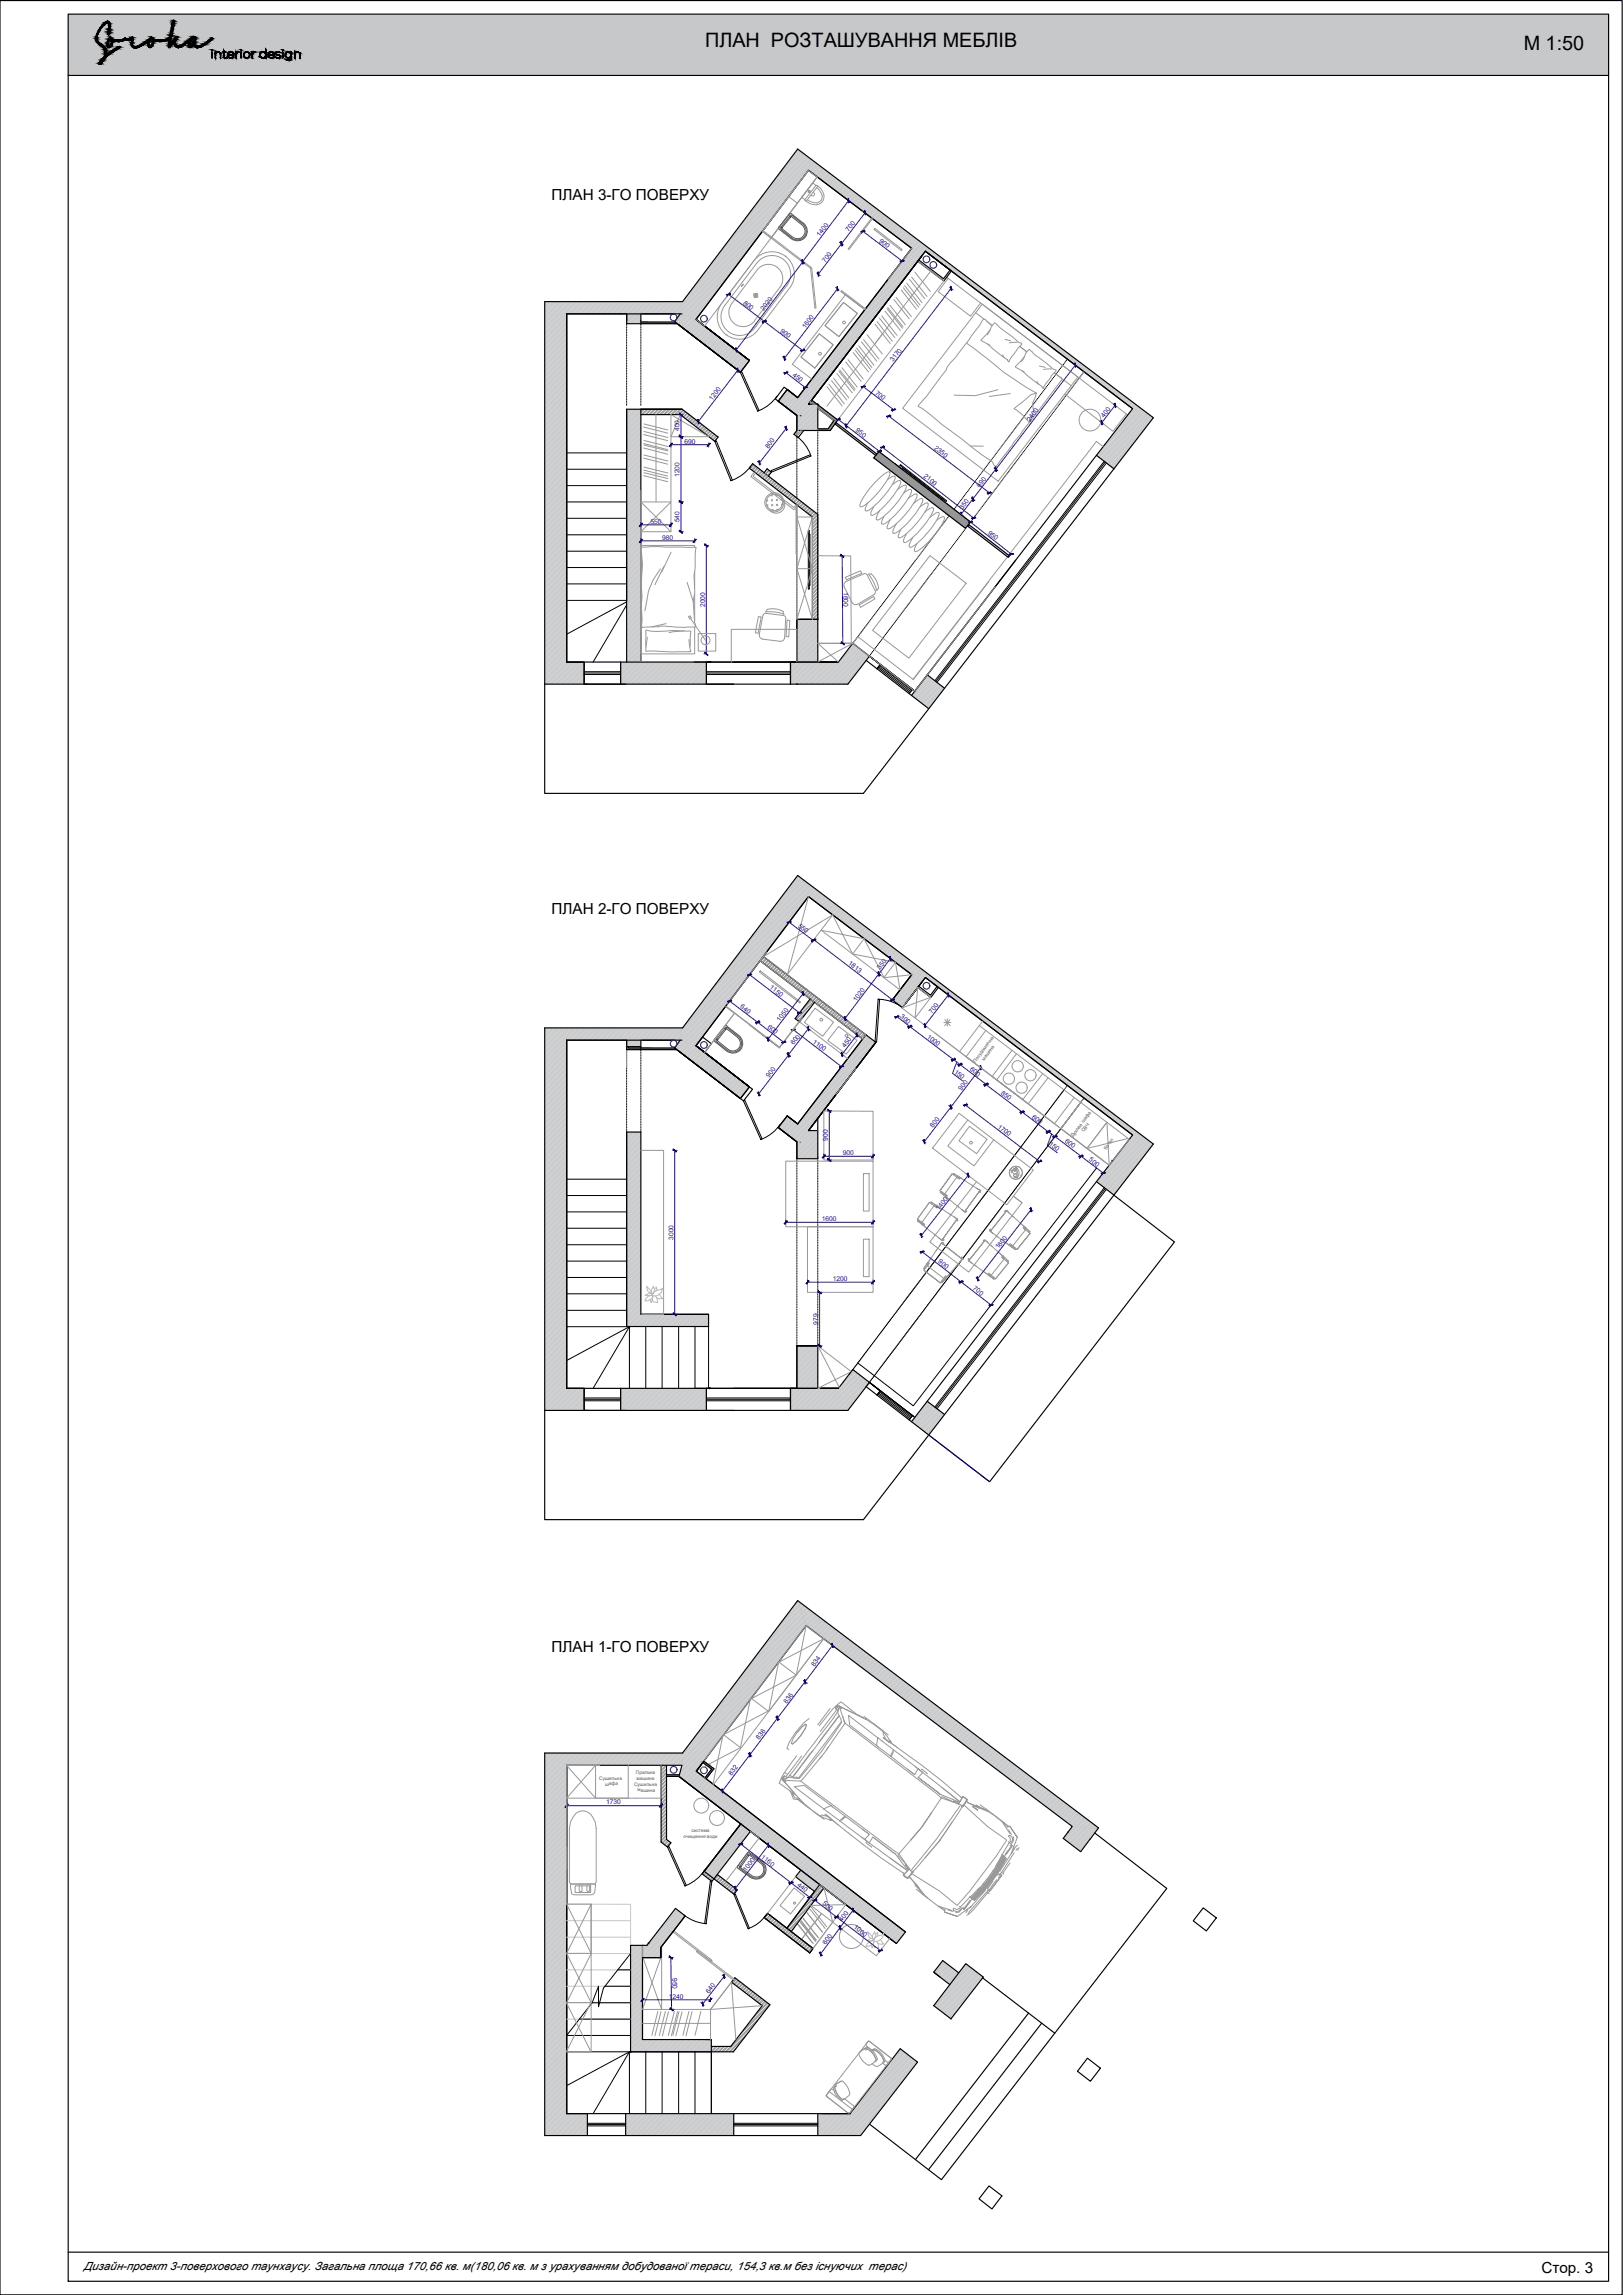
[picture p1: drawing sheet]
<svg xmlns="http://www.w3.org/2000/svg" width="420mm" height="594mm" viewBox="0 0 420 594" stroke-linecap="round" stroke-linejoin="round" font-family="sans-serif">
<defs><g id="words">
<g font-size="5.1">
<text x="182.5" y="12.2">ПЛАН РОЗТАШУВАННЯ МЕБЛІВ</text>
<text x="394.5" y="13">М 1:50</text>
</g>
<g font-size="4">
<text x="142.8" y="51.8">ПЛАН 3-ГО ПОВЕРХУ</text>
<text x="142.8" y="236.7">ПЛАН 2-ГО ПОВЕРХУ</text>
<text x="142.8" y="427.6">ПЛАН 1-ГО ПОВЕРХУ</text>
<text x="399" y="588.3">Стор. 3</text>
</g>
<text font-size="3" x="21.7" y="587.6">Дизайн-проект 3-поверхового таунхаусу. Загальна площа 170,66 кв. м(180,06 кв. м з урахуванням добудованої тераси, 154,3 кв.м без існуючих терас)</text>
<g font-size="1.7" fill="#250095">
<text x="212.3" y="61.2" transform="rotate(-53 212.3 61.2)">1400</text>
<text x="219.8" y="60" transform="rotate(-53 219.8 60)">700</text>
<text x="227.5" y="62.6" transform="rotate(37 227.5 62.6)">900</text>
<text x="213.7" y="68" transform="rotate(-53 213.7 68)">700</text>
<text x="192.3" y="78.6" transform="rotate(37 192.3 78.6)">800</text>
<text x="197.8" y="80.5" transform="rotate(-53 197.8 80.5)">2020</text>
<text x="201.9" y="85.8" transform="rotate(37 201.9 85.8)">900</text>
<text x="208.5" y="85.1" transform="rotate(-53 208.5 85.1)">1600</text>
<text x="231.2" y="93.8" transform="rotate(-52 231.2 93.8)">3170</text>
<text x="205.1" y="97.3" transform="rotate(38 205.1 97.3)">450</text>
<text x="226.4" y="102" transform="rotate(38 226.4 102)">700</text>
<text x="184.4" y="103.9" transform="rotate(-53 184.4 103.9)">1200</text>
<text x="175.9" y="111.6" transform="rotate(-90 175.9 111.6)">400</text>
<text x="221.4" y="111.6" transform="rotate(38 221.4 111.6)">950</text>
<text x="266.7" y="109.3" transform="rotate(-53 266.7 109.3)">2400</text>
<text x="285.8" y="108.1" transform="rotate(-52 285.8 108.1)">400</text>
<text x="177.2" y="114.8">690</text>
<text x="198.9" y="116.3" transform="rotate(-53 198.9 116.3)">800</text>
<text x="241.8" y="116.2" transform="rotate(37 241.8 116.2)">2350</text>
<text x="175.9" y="123.5" transform="rotate(-90 175.9 123.5)">1200</text>
<text x="239" y="123.5" transform="rotate(37 239 123.5)">2100</text>
<text x="253.7" y="126.3" transform="rotate(-52 253.7 126.3)">690</text>
<text x="168.4" y="135.5">550</text>
<text x="175.9" y="135.2" transform="rotate(-90 175.9 135.2)">540</text>
<text x="249.2" y="132.1" transform="rotate(-53 249.2 132.1)">350</text>
<text x="171.4" y="139.7">980</text>
<text x="255.6" y="138.1" transform="rotate(38 255.6 138.1)">950</text>
<text x="218.4" y="153.3" transform="rotate(90 218.4 153.3)">1600</text>
<text x="182.5" y="157.2" transform="rotate(-90 182.5 157.2)">2000</text>
<text x="206.5" y="240" transform="rotate(37 206.5 240)">550</text>
<text x="219.5" y="249.6" transform="rotate(37 219.5 249.6)">1813</text>
<text x="227.9" y="251.1" transform="rotate(-53 227.9 251.1)">350</text>
<text x="199.1" y="255.8" transform="rotate(37 199.1 255.8)">1150</text>
<text x="191.6" y="260.8" transform="rotate(37 191.6 260.8)">640</text>
<text x="221.7" y="259.3" transform="rotate(-53 221.7 259.3)">1020</text>
<text x="232.9" y="263.3" transform="rotate(37 232.9 263.3)">300</text>
<text x="241.3" y="262.4" transform="rotate(-53 241.3 262.4)">700</text>
<text x="198.6" y="266.1" transform="rotate(38 198.6 266.1)">600</text>
<text x="201.9" y="264.5" transform="rotate(-52 201.9 264.5)">1050</text>
<text x="210.3" y="269.9" transform="rotate(37 210.3 269.9)">1100</text>
<text x="239.8" y="268.6" transform="rotate(37 239.8 268.6)">1000</text>
<text x="205.5" y="270.6" transform="rotate(-52 205.5 270.6)">600</text>
<text x="218.8" y="271.3" transform="rotate(-52 218.8 271.3)">450</text>
<text x="199.1" y="279.1" transform="rotate(-52 199.1 279.1)">900</text>
<text x="246.9" y="277.7" transform="rotate(38 246.9 277.7)">150</text>
<text x="251" y="277" transform="rotate(37 251 277)">600</text>
<text x="248.9" y="282.4" transform="rotate(-53 248.9 282.4)">900</text>
<text x="259" y="283.2" transform="rotate(37 259 283.2)">850</text>
<text x="241.6" y="292" transform="rotate(-53 241.6 292)">800</text>
<text x="258.1" y="291.9" transform="rotate(37 258.1 291.9)">1700</text>
<text x="267" y="289.3" transform="rotate(37 267 289.3)">600</text>
<text x="214.3" y="295.3" transform="rotate(-90 214.3 295.3)">900</text>
<text x="218.2" y="299">900</text>
<text x="271.4" y="296.3" transform="rotate(37 271.4 296.3)">150</text>
<text x="275.5" y="295.6" transform="rotate(37 275.5 295.6)">600</text>
<text x="281.8" y="300.4" transform="rotate(37 281.8 300.4)">500</text>
<text x="212.7" y="316.1">1600</text>
<text x="243.1" y="313.4" transform="rotate(-52 243.1 313.4)">1400</text>
<text x="174.3" y="320.9" transform="rotate(-90 174.3 320.9)">3000</text>
<text x="258.5" y="323.4" transform="rotate(-52 258.5 323.4)">1600</text>
<text x="242.8" y="326.8" transform="rotate(38 242.8 326.8)">900</text>
<text x="215.6" y="331.6">1200</text>
<text x="251.8" y="333.7" transform="rotate(37 251.8 333.7)">700</text>
<text x="211.8" y="342.9" transform="rotate(-90 211.8 342.9)">979</text>
<text x="210.8" y="431.6" transform="rotate(-53 210.8 431.6)">834</text>
<text x="203.7" y="441" transform="rotate(-53 203.7 441)">836</text>
<text x="196.6" y="450.4" transform="rotate(-53 196.6 450.4)">838</text>
<text x="189.4" y="459.8" transform="rotate(-53 189.4 459.8)">832</text>
<text x="156.9" y="467.1">1730</text>
<text x="193.2" y="484.6" transform="rotate(-52 193.2 484.6)">1000</text>
<text x="196.9" y="480.9" transform="rotate(38 196.9 480.9)">1160</text>
<text x="206.3" y="488.1" transform="rotate(38 206.3 488.1)">440</text>
<text x="212.8" y="492.9" transform="rotate(38 212.8 492.9)">500</text>
<text x="218.1" y="497.6" transform="rotate(-53 218.1 497.6)">400</text>
<text x="213.8" y="503.4" transform="rotate(-53 213.8 503.4)">600</text>
<text x="220.9" y="499.1" transform="rotate(37 220.9 499.1)">1000</text>
<text x="174.1" y="512" transform="rotate(89 174.1 512)">950</text>
<text x="173.1" y="517.3">1240</text>
<text x="183.6" y="516.1" transform="rotate(-52 183.6 516.1)">640</text>
</g>
<g font-size="1.2" fill="#545454">
<text x="252.5" y="275.1" transform="rotate(-53 252.5 275.1)">Посудомиїчна</text>
<text x="254.8" y="274.6" transform="rotate(-53 254.8 274.6)">машина</text>
<text x="280.6" y="293.1" transform="rotate(-53 280.6 293.1)">СВЧ</text>
<text x="277.8" y="294.4" transform="rotate(-53 277.8 294.4)">Духова шафа</text>
<text x="286.3" y="297.6" transform="rotate(-53 286.3 297.6)">Котел</text>
<text x="155.2" y="460.8" transform="rotate(-1 155.2 460.8)">Сушильна</text>
<text x="164.6" y="459.3">Пральна</text>
<text x="164.8" y="460.8" transform="rotate(1 164.8 460.8)">машина</text>
<text x="156.6" y="462.2" transform="rotate(-1 156.6 462.2)">шафа</text>
<text x="164.2" y="462.3">Сушильна</text>
<text x="165" y="463.7">машина</text>
<text x="176.9" y="475.7" transform="rotate(1 176.9 475.7)">очищення води</text>
<text x="179" y="474.2" transform="rotate(1 179 474.2)">система</text>
</g>
</g></defs>
<g fill="#adddf7" stroke="#adddf7" stroke-width=".26">
<path d="M216.4 109.4l.5 .3h-.7z"/>
<path d="M217.5 110.8h.8l8.7 6.7z"/>
<path d="M250.7 135.8l.5 .4h-.7z"/>
<path d="M251.8 137.2h.8l8.5 6.5z"/>
<path d="M216.2 109.7l2.1 1.1-1.4-1.1zM216.2 109.7l2.1 1.1h-.8z"/>
<path d="M217.5 110.8l8.7 6.7h.8zM226.2 117.5h.8l-.3 .4z"/>
<path d="M250.5 136.2l2.1 1-1.4-1zM250.5 136.2l2.1 1h-.8z"/>
<path d="M251.8 137.2l8.5 6.5h.8zM260.3 143.7h.8l-.3 .4z"/>
</g>
<path d="M17.7 3.9l398.7 15.6v-15.6zM17.7 3.9l398.7 15.6h-398.7z" fill="#c7c8ca" stroke="#c7c8ca" stroke-width=".26"/>
<path d="M17.7 3.7h398.7v586.8h-398.7z" fill="none" stroke="#000" stroke-width=".3"/>
<path d="M27.1 5.9a.8 .8 0 0 1 .9-.4 .8 .8 0 0 1 .5 .9l-.1 1.8-.3 .9-.2-.2 .2-1.3a1.5 1.5 0 0 0-.2-1.7 5.5 5.5 0 0 0-2.8 4.3l.2 .4 .7 .7a2.32 2.32 0 0 1 1.4 2.9l3.5-2.2 .2 .2-.3 .3a11.6 11.6 0 0 0-3.8 3l-.7 .9-.5 .3-.2-.3 .3-.5a2.7 2.7 0 0 0 1.2-3.1l-.6-.7a2.62 2.62 0 0 1-1.7-2.2v-.1a7.5 7.5 0 0 1 2.3-3.9zM28.4 9.7l.1-.1a3.3 3.3 0 0 0 4 .3l.6 .1 1.3-.4-.1 1.5a.69 .69 0 0 0 .1 .9 .69 .69 0 0 0 .9 0l1-.3 2.6-1.9a.32 .32 0 0 1 .3-.2 .32 .32 0 0 1 .3 .2 3.9 3.9 0 0 0 4.4-.3l.7-3.4a.67 .67 0 0 1 .5-.8l-.1 1.1-.9 5 .1-.2a3.6 3.6 0 0 1 1.7-1.7 1.46 1.46 0 0 1-.7 1.4 1.12 1.12 0 0 0 .8 1 1.12 1.12 0 0 0 1.3-.5l2.5-1.8a.51 .51 0 0 1 .6-.1 .51 .51 0 0 1 .2 .7l-.1 .6a.8 .8 0 0 0 .8 1.2l1.1-.4 2.5-1.8 .1 .3-1.3 1a3.8 3.8 0 0 1-2.7 1.2 .94 .94 0 0 1-.8-1 1.06 1.06 0 0 1-1.1 .9l-.2-.4 .3-1.2-1.4 .9a2.08 2.08 0 0 1-2.1 .7l-.8-1.2-1.2 1.3 .2-2.2-.1 .1a4.7 4.7 0 0 1-4 .3v.3a1.12 1.12 0 0 1-1.3 1.4l-.2-.7 .1-.8-.6 .4a3.8 3.8 0 0 1-3.3 1.2 1.89 1.89 0 0 1-.3-2.3 1.89 1.89 0 0 1-1.9 .3l-1.3 .5-1.8-.3v.4a1.02 1.02 0 0 1-1.3 1.3 2.25 2.25 0 0 1 .5-2.5zM28.6 10l.1 .1a1.31 1.31 0 0 1-.2 1.7l-.3 .2a1.28 1.28 0 0 1 .3-1.8zM39.2 10a.81 .81 0 0 1 .3 1.1l-.7 .9a1.25 1.25 0 0 1 .3-1.8zM50 9.9l.1-.1a.73 .73 0 0 1 0 1.1l-.9 1.1a3 3 0 0 1 .8-2.1z" fill="none" stroke="#000" stroke-width=".26"/>
<g fill="#000" stroke="#000" stroke-width=".26">
<path d="M25.7 16.7h.3zM27.1 12.8h.3zM27.7 5.5h.2zM27.9 8.9h.4zM28 9h.2zM28.1 7.8h.3zM28.5 9.6h.2zM30.6 12.2h.5zM30.7 10.4h1.5zM30.8 12h.2zM32.2 10h.4zM32.3 9.9h.3z"/>
<path d="M32.8 10.4h.6zM34.8 12.4h.4zM35.3 12h1.1zM38.7 12.3h.3zM41.1 10.8h.3zM41.1 10.8h.8zM41.6 10.4h1.8zM46.4 12h.8zM49.1 12.3h.3zM49.1 12.3h.1z"/>
<path d="M25.1 8.8h.3zM25.1 8.8h.3z"/>
<path d="M24.8 9.8h.3zM24.8 9.8h.3z"/>
<path d="M24.8 9.8l.3 .1zM24.8 9.8l.3 .1z"/>
<path d="M24.8 9.9l.3 .1zM24.8 9.9l.3 .1z"/>
<path d="M24.9 9.5l.2 .1zM24.9 9.5l.2 .1h-.3z"/>
<path d="M24.8 9.6l.3 .1zM24.8 9.6l.3 .1z"/>
<path d="M24.8 9.7h.3zM24.8 9.7l.3 .1z"/>
<path d="M24.8 10h.3zM24.8 10h.3z"/>
<path d="M24.8 10h.3zM24.8 10h.3z"/>
<path d="M24.8 10l.3 .2v-.2zM24.8 10l.3 .2h-.3z"/>
<path d="M24.8 10.2l.4 .2-.1-.2zM24.8 10.2l.4 .2h-.4z"/>
<path d="M24.9 9.3h.3zM24.9 9.3h.3z"/>
<path d="M24.9 9.3l.2 .2 .1-.2zM24.9 9.3l.2 .2h-.2z"/>
<path d="M24.8 10.4l.5 .2-.1-.2zM24.8 10.4l.5 .2h-.4z"/>
<path d="M25 8.9l.2 .4 .1-.4zM25 8.9l.2 .4h-.3z"/>
<path d="M24.9 10.6l.5 .1zM24.9 10.6l.5 .1z"/>
<path d="M25.1 8.8l.3 .1zM25.1 8.8l.3 .1z"/>
<path d="M25.1 8.9h.3zM25 8.9h.3z"/>
<path d="M25 10.7l.6 .2-.2-.2zM25 10.7l.6 .2h-.5zM25.1 10.9h.5zM25.1 10.9h.5z"/>
<path d="M25.1 8.7l.3 .1v-.1zM25.1 8.7l.3 .1h-.3z"/>
<path d="M25.1 10.9l.8 .3-.3-.3zM25.1 10.9l.8 .3h-.6z"/>
<path d="M25.3 8.3l.1 .4 .2-.4zM25.3 8.3l.1 .4h-.3z"/>
<path d="M25.4 8l.2 .3 .2-.3zM25.4 8l.2 .3h-.3z"/>
<path d="M25.3 11.2l.7 .1zM25.3 11.2l.7 .1z"/>
<path d="M25.6 7.7l.2 .3 .2-.3zM25.6 7.7l.2 .3h-.4z"/>
<path d="M25.8 16.7h.2zM25.7 16.7h.3z"/>
<path d="M25.4 11.3h.7zM25.4 11.3h.7z"/>
<path d="M25.4 11.3l.7 .1zM25.4 11.3l.7 .1z"/>
<path d="M25.5 11.4h.7zM25.5 11.4h.7z"/>
<path d="M25.7 16.6h.4zM25.7 16.6l.3 .1z"/>
<path d="M25.7 16.6h.4zM25.7 16.6h.4zM25.7 16.6h.4zM25.7 16.6h.4z"/>
<path d="M25.5 11.4h.7zM25.5 11.4h.7z"/>
<path d="M25.6 11.4l.9 .2zM25.6 11.4l.9 .2z"/>
<path d="M25.6 16.4h.6zM25.6 16.4l.5 .2z"/>
<path d="M25.7 16.4h.6zM25.7 16.4h.5z"/>
<path d="M25.9 7.2l.1 .5 .3-.5zM25.9 7.2l.1 .5h-.4z"/>
<path d="M25.8 11.6l.9 .2zM25.8 11.6l.9 .2z"/>
<path d="M25.7 16.2l.6 .2 .2-.2zM25.7 16.2l.6 .2h-.6z"/>
<path d="M25.8 16.1h.7zM25.8 16.1l.7 .1h-.8z"/>
<path d="M25.9 15.9h.7zM25.9 15.9l.6 .2h-.7z"/>
<path d="M25.9 15.9h.8zM25.9 15.9h.7z"/>
<path d="M26.3 6.7v.5l.4-.5zM26.3 6.7v.5h-.4zM25.9 7.2h.4zM25.9 7.2h.4z"/>
<path d="M26 11.8l.8 .1zM26 11.8l.8 .1z"/>
<path d="M26.2 11.9l.7 .1zM26.2 11.9l.7 .1z"/>
<path d="M26.1 15.7l.6 .2 .1-.2zM26.1 15.7l.6 .2h-.8z"/>
<path d="M26.3 12l.8 .1zM26.3 12l.8 .1z"/>
<path d="M26.2 15.5l.6 .2 .1-.2zM26.2 15.5l.6 .2h-.7z"/>
<path d="M26.5 6.5l.2 .2 .3-.2zM26.5 6.5l.2 .2h-.4z"/>
<path d="M26.2 15.5h.8zM26.2 15.5h.7z"/>
<path d="M26.4 15.3l.6 .1zM26.4 15.3l.6 .1z"/>
<path d="M26.3 15.4h.7zM26.2 15.5h.8zM26.2 15.5h.8zM26.2 15.5h.8z"/>
<path d="M26.5 12.1l.6 .1zM26.5 12.1l.6 .1zM26.6 12.2h.5zM26.6 12.2h.5z"/>
<path d="M26.6 12.2h.5zM26.6 12.2h.5z"/>
<path d="M26.5 15.2l.5 .1 .1-.1zM26.5 15.2l.5 .1h-.6z"/>
<path d="M26.6 12.2l.6 .1zM26.6 12.2l.6 .1z"/>
<path d="M26.7 6.3l.3 .2 .2-.2zM26.5 6.5l.2-.2 .3 .2z"/>
<path d="M26.7 12.3l.6 .2zM26.7 12.3l.6 .2z"/>
<path d="M26.6 15.1h.6zM26.6 15.1h.6z"/>
<path d="M26.6 15.1h.6zM26.5 15.2h.6z"/>
<path d="M26.7 6.2h.5zM26.7 6.2l.5 .1z"/>
<path d="M26.8 6.2h.5zM26.7 6.2h.5z"/>
<path d="M26.7 15h.6zM26.6 15.1h.6z"/>
<path d="M26.8 12.5h.5zM26.8 12.5h.5z"/>
<path d="M26.8 6.1h.5zM26.8 6.2h.5z"/>
<path d="M26.9 12.5l.5 .3-.1-.3zM26.9 12.5l.5 .3h-.3zM27.1 12.8h.3z"/>
<path d="M26.8 14.9h.5zM26.7 15h.6z"/>
<path d="M27.1 12.8l.4 .1zM27.1 12.8l.4 .1z"/>
<path d="M27.1 14.2h.3zM27.1 14.2h.3z"/>
<path d="M27.1 12.9h.4zM27.1 12.9h.4z"/>
<path d="M27.1 12.9l.4 .1zM27.1 12.9l.4 .1z"/>
<path d="M27.1 13l.4 .1zM27.1 13l.4 .1z"/>
<path d="M27.1 14l.4 .1zM27.1 14l.4 .1z"/>
<path d="M27.1 14.1l.4 .1zM27.1 14.1l.4 .1z"/>
<path d="M27.1 14.2h.4zM27.1 14.2h.3z"/>
<path d="M27.2 13.1l.3 .1zM27.2 13.1l.3 .1z"/>
<path d="M27.2 13.2l.3 .1zM27.2 13.2l.3 .1z"/>
<path d="M27.2 13.3l.3 .1zM27.2 13.3l.3 .1z"/>
<path d="M27.2 13.4l.3 .1zM27.2 13.4l.3 .1z"/>
<path d="M27.2 13.5h.3zM27.2 13.5h.3z"/>
<path d="M27.2 13.5l.3 .1zM27.2 13.5l.3 .1z"/>
<path d="M27.2 13.6l.3 .1zM27.2 13.6l.3 .1h-.3z"/>
<path d="M27.2 13.7l.3 .3v-.3zM27.2 13.7l.3 .3h-.4z"/>
<path d="M27 5.9l.3 .2 .3-.2zM26.8 6.1l.2-.2 .3 .2z"/>
<path d="M27 14.6l.3 .3 .4-.3zM27 14.6l.3 .3h-.5zM26.8 14.9h.5zM26.8 14.9h.5z"/>
<path d="M27 5.9h.7zM27 5.9h.6z"/>
<path d="M27.7 11.1h.3zM27.7 11.1h.3z"/>
<path d="M27.8 12h.9zM27.8 12h.9z"/>
<path d="M27 5.9h.9zM27 5.9h.7z"/>
<path d="M27.1 14.4h.8zM27.1 14.4l.6 .2h-.7z"/>
<path d="M27.7 5.5l.5 .1zM27.6 5.6h.6z"/>
<path d="M27.1 14.4h.8zM27.1 14.4h.8z"/>
<path d="M27.7 11.2l.3 .1zM27.7 11.2l.3 .1h-.3z"/>
<path d="M27.7 11.3l.3 .1zM27.7 11.3l.3 .1z"/>
<path d="M27.7 11.4h.3zM27.7 11.4h.3z"/>
<path d="M27.7 11.4l.3 .2zM27.7 11.4l.3 .2z"/>
<path d="M27.7 11.6h.3zM27.7 11.6h.3z"/>
<path d="M27.7 11.6l.4 .3-.1-.3zM27.7 11.6l.4 .3h-.3z"/>
<path d="M27.7 11.1h.3zM27.7 11.1l.3 .1z"/>
<path d="M27.7 11h.4zM27.7 11l.3 .1z"/>
<path d="M27.8 11.9l.4 .1zM27.8 11.9l.4 .1z"/>
<path d="M27.5 14.2h.6zM27.4 14.2h.7z"/>
<path d="M27.1 14.2l.8 .2 .2-.2zM27.1 14.2l.8 .2h-.8z"/>
<path d="M27.8 10.8l.3 .2v-.2zM27.8 10.8l.3 .2h-.4z"/>
<path d="M27.6 5.6h.6zM27.4 5.6h.8z"/>
<path d="M27.5 14.2h.7zM27.5 14.2h.6zM27.5 14.2h.6zM27.5 14.2h.6z"/>
<path d="M28.2 10h.4zM28.2 10h.4z"/>
<path d="M27.8 10.8h.4zM27.8 10.8h.3z"/>
<path d="M27.8 12h.4zM27.8 12h.4z"/>
<path d="M27.4 5.6l.9 .1zM27.4 5.6l.9 .1h-1z"/>
<path d="M27.8 12h.4zM27.8 12h.4z"/>
<path d="M27.8 12h.4zM27.8 12h.4z"/>
<path d="M27.9 8.9h.4zM27.9 8.9h.4z"/>
<path d="M27.9 8.9h.4zM27.9 8.9h.4zM27.9 8.9h.4z"/>
<path d="M28 8.9h.3zM28 8.9l.2 .1z"/>
<path d="M27.6 14.1h.7zM27.5 14.2h.7z"/>
<path d="M27.3 5.7l1.1 .2zM27.1 5.9h1.3z"/>
<path d="M27.9 8.6h.4zM27.9 8.6h.4z"/>
<path d="M27.9 8.6l.4 .1zM27.9 8.6l.4 .1z"/>
<path d="M27.9 8.7h.4zM27.9 8.7h.4z"/>
<path d="M27.9 8.7l.4 .1zM27.9 8.7l.4 .1z"/>
<path d="M27.9 8.8h.4zM27.9 8.8h.4z"/>
<path d="M27.9 8.8h.4zM27.9 8.8l.4 .1z"/>
<path d="M27.7 14.1h.6zM27.6 14.1h.7z"/>
<path d="M27.9 10.4l.3 .4 .1-.4zM27.9 10.4l.3 .4h-.4z"/>
<path d="M28.1 12.3h.2zM28.1 12.3h.2z"/>
<path d="M27.1 5.9h1.3zM27 5.9h1.4z"/>
<path d="M28 8.3l.4 .1zM28 8.3l.4 .1z"/>
<path d="M28 8.4h.4zM28 8.4h.4z"/>
<path d="M28 8.4h.4zM28 8.4l.3 .2h-.4z"/>
<path d="M27.7 14h.7zM27.7 14l.6 .1z"/>
<path d="M28 10.3h.4zM28 10.3l.3 .1z"/>
<path d="M27.9 5.9h.5zM27.9 5.9h.5z"/>
<path d="M28 5.9l.4 .1zM28 5.9l.4 .1zM28.1 6h.3zM28.1 6h.3z"/>
<path d="M28 8.1h.4zM28 8.1h.4z"/>
<path d="M28 8.1h.4zM28 8.1h.4z"/>
<path d="M28 8.1l.4 .1zM28 8.1l.4 .1z"/>
<path d="M28 8.2h.4zM28 8.2l.4 .1zM28 8.3h.4zM28 8.3h.4z"/>
<path d="M28.4 11.9h.4zM28.4 11.9h.4z"/>
<path d="M28.1 12.3h.3zM28.1 12.3h.2z"/>
<path d="M28.1 6l.4 .2-.1-.2zM28.1 6l.4 .2z"/>
<path d="M28.1 7.8l.3 .1zM28.1 7.8l.3 .1z"/>
<path d="M28.1 7.9l.3 .2v-.2zM28.1 7.9l.3 .2h-.4zM28 8.1h.4zM28 8.1h.4zM28 8.1h.4zM28 8.1h.4z"/>
<path d="M28.1 10.2h.3zM28.1 10.2l.3 .1h-.4z"/>
<path d="M28.2 6.2l.3 .2v-.2zM28.2 6.2l.3 .2h-.3zM28.2 6.4h.3zM28.2 6.4h.3z"/>
<path d="M28.2 7.5l.3 .1zM28.2 7.5l.3 .1h-.4z"/>
<path d="M28.1 7.6l.4 .1zM28.1 7.6l.4 .1z"/>
<path d="M28.1 7.7h.4zM28.1 7.7l.3 .1zM28.1 7.8h.3z"/>
<path d="M27.8 13.9h.7zM27.7 14h.7z"/>
<path d="M28.1 10.2h.4zM28.1 10.2h.3z"/>
<path d="M28 12.2h.5zM28 12.2l.4 .1z"/>
<path d="M28.2 6.4l.3 .3v-.3zM28.2 6.4l.3 .3h-.3z"/>
<path d="M28.2 6.7l.3 .2v-.2zM28.2 6.7l.3 .2h-.3z"/>
<path d="M28.2 6.9h.3zM28.2 6.9h.3z"/>
<path d="M28.2 6.9l.3 .5v-.5zM28.2 6.9l.3 .5h-.3z"/>
<path d="M28.2 7.4h.3zM28.2 7.4l.3 .1z"/>
<path d="M28.1 10.1h.4zM28.1 10.1l.4 .1z"/>
<path d="M27.9 12.2h.6zM27.9 12.2h.6z"/>
<path d="M28.2 10h.4zM28.2 10h.4z"/>
<path d="M28.2 10h.4zM28.2 10l.3 .1z"/>
<path d="M27.9 12.2h.7zM27.9 12.2h.6z"/>
<path d="M28.5 9.6h.2zM28.5 9.6h.2z"/>
<path d="M28.5 9.6l.2 .1zM28.4 9.7h.3z"/>
<path d="M28 13.8h.7zM27.8 13.9h.7zM27.8 13.9h.7zM27.8 13.9h.7z"/>
<path d="M28.7 10.1h.5zM28.7 10.1h.5z"/>
<path d="M27.9 12.1h.8zM27.9 12.1l.7 .1z"/>
<path d="M28.4 9.7h.3zM28.4 9.7h.3z"/>
<path d="M28.4 9.7l.5 .1zM28.4 9.7l.5 .1h-.5z"/>
<path d="M28.3 12h.4zM28.2 12h.5z"/>
<path d="M27.8 12h.9zM27.8 12l.9 .1z"/>
<path d="M28.1 13.7h.7zM28 13.8h.7z"/>
<path d="M28.4 11.9h.4zM28.3 12h.4z"/>
<path d="M28.4 9.8h.5zM28.3 9.8h.6z"/>
<path d="M28.3 9.8h.6zM28.3 9.8h.6z"/>
<path d="M28.5 11.8h.4zM28.4 11.9h.4z"/>
<path d="M28.3 9.8l.7 .1zM28.3 9.8l.7 .1z"/>
<path d="M28.6 11.7h.3zM28.5 11.8h.4z"/>
<path d="M28.3 9.9h.7zM28.2 9.9h.8z"/>
<path d="M28.7 11.6h.3zM28.7 11.6l.2 .1h-.3z"/>
<path d="M28.2 9.9l.9 .1zM28.2 9.9l.9 .1h-.9z"/>
<path d="M28.6 10l.6 .1zM28.6 10l.6 .1z"/>
<path d="M28.7 11.4l.3 .2 .1-.2zM28.7 11.4l.3 .2h-.3z"/>
<path d="M28.9 11.1l.2 .3v-.3zM28.9 11.1l.2 .3h-.4z"/>
<path d="M28.4 13.5l.4 .2 .4-.2zM28.1 13.7l.3-.2 .4 .2z"/>
<path d="M28.7 10.1h.5zM28.7 10.1h.5z"/>
<path d="M28.9 10.7l.3 .1zM28.9 10.7l.3 .1z"/>
<path d="M28.9 10.8l.3 .1zM28.9 10.8l.3 .1z"/>
<path d="M28.9 10.9h.3zM28.9 10.9h.3z"/>
<path d="M28.9 10.9l.2 .2 .1-.2zM28.9 10.9l.2 .2h-.2z"/>
<path d="M28.4 13.5h.8zM28.4 13.5h.8z"/>
<path d="M28.7 10.1l.7 .1zM28.7 10.1l.7 .1z"/>
<path d="M28.9 10.5l.3 .1zM28.9 10.5l.3 .1z"/>
<path d="M28.9 10.6h.3zM28.9 10.6h.3z"/>
<path d="M28.9 10.6h.3zM28.9 10.6l.3 .1z"/>
<path d="M28.8 10.2l.7 .1zM28.8 10.2l.7 .1z"/>
<path d="M28.8 10.3h1zM28.8 10.3h1z"/>
<path d="M28.8 13.2l.4 .3 .4-.3zM28.4 13.5l.4-.3 .4 .3z"/>
<path d="M28.9 13.2h.8zM28.8 13.2h.8z"/>
<path d="M29 13.1h.8zM28.9 13.2h.8z"/>
<path d="M28.8 10.3l1.3 .1zM28.8 10.3l1.3 .1z"/>
<path d="M29.1 13.1h.8zM29 13.1h.8zM29 13.1h.8zM29 13.1h.8z"/>
<path d="M28.8 10.4h1.6zM28.8 10.4h1.6z"/>
<path d="M29.5 12.8l.4 .3 .4-.3zM29.1 13.1l.4-.3 .4 .3z"/>
<path d="M29.6 12.7h.8zM29.5 12.8h.8z"/>
<path d="M29.8 12.6h.8zM29.6 12.7h.8z"/>
<path d="M30.6 10.8h.4zM30.8 10.8h.2zM30.6 10.8h.4z"/>
<path d="M28.9 10.4h1.7zM28.9 10.4h1.7z"/>
<path d="M30 12.5h.8zM29.8 12.6h.8z"/>
<path d="M30.1 12.4h.8zM30 12.5h.8z"/>
<path d="M30.8 12l.3 .1zM30.7 12.1h.4z"/>
<path d="M30.3 10.8h.7zM30.3 10.8h.7z"/>
<path d="M30.7 12.1l.4 .1zM30.6 12.2h.5zM30.5 12.2h.6z"/>
<path d="M30.4 12.2h.7zM30.4 12.2h.7z"/>
<path d="M30.4 12.2l.7 .1zM30.4 12.2l.7 .1z"/>
<path d="M30.3 12.3h.8zM30.1 12.4h.8z"/>
<path d="M31.1 10.3h1.2zM31.1 10.3h1.2z"/>
<path d="M30.5 12.2h.6zM30.4 12.2h.7z"/>
<path d="M30.4 12.2h.7zM30.4 12.2h.7zM30.4 12.2h.7zM30.4 12.2h.7z"/>
<path d="M30.2 10.7h.9zM30.2 10.7h1z"/>
<path d="M30.2 10.7h.9zM30.2 10.7l.8 .1z"/>
<path d="M30 10.7h1.3zM30 10.7h1.2z"/>
<path d="M29.9 10.7h1.5zM29.9 10.7h1.4z"/>
<path d="M29.8 10.7h1.7zM29.8 10.7h1.6z"/>
<path d="M29.7 10.6h1.9zM29.7 10.6l1.8 .1z"/>
<path d="M29.4 10.6h2.5zM29.4 10.6h2.2z"/>
<path d="M29.3 10.5h2.7zM29.3 10.5h2.7z"/>
<path d="M29.3 10.5h2.7zM29.3 10.5l2.6 .1z"/>
<path d="M32 10h2.2zM32 10h2.2z"/>
<path d="M32 10h2.2zM32 10h2.2z"/>
<path d="M28.9 10.5h3.1zM28.9 10.5h3.1z"/>
<path d="M28.9 10.4h3.2zM28.9 10.4l3.1 .1z"/>
<path d="M31 10.4h1.2zM30.7 10.4h1.5zM30.6 10.4h1.6z"/>
<path d="M28.9 10.4h3.3zM28.9 10.4h3.2z"/>
<path d="M31.2 10.3h1.1zM31.1 10.3h1.2z"/>
<path d="M31.1 10.3h1.2zM31 10.4h1.2z"/>
<path d="M31.3 10.3h1zM31.2 10.3h1.1z"/>
<path d="M31.5 10.3h.8zM31.5 10.3h.8z"/>
<path d="M31.5 10.3h.8zM31.3 10.3h1z"/>
<path d="M31.5 10.3h.9zM31.5 10.3h.8z"/>
<path d="M32.4 10.3h1.3zM32.4 10.3h1.3z"/>
<path d="M32.3 9.9h.2zM32.3 9.9h.2z"/>
<path d="M32.3 9.9h.2zM32.3 9.9h.2z"/>
<path d="M32.3 9.9h.3zM32.3 9.9h.3zM32.2 9.9h.4z"/>
<path d="M32.2 9.9l.4 .1zM32.2 9.9l.4 .1zM32.2 10h.4z"/>
<path d="M32.2 10h.5zM32.2 10h.5z"/>
<path d="M32.2 10h.5zM32.1 10h.6z"/>
<path d="M32.1 10h.7zM32.1 10h.7z"/>
<path d="M32.1 10h.9zM32 10h1z"/>
<path d="M32.8 10.4h.3zM32.9 10.4h.2z"/>
<path d="M33.1 10h1.3zM33.1 10h1.3z"/>
<path d="M32 10h1.1zM32 10h1.1z"/>
<path d="M32.5 10.3h1.1zM32.5 10.3l.9 .1z"/>
<path d="M32.4 10.3h1.3zM32.4 10.3h1.3zM32.4 10.3h1.3zM32.4 10.3h1.3z"/>
<path d="M32.4 10.3h1.3zM32.4 10.3h1.2z"/>
<path d="M32.4 10.3h1.3zM32.4 10.3h1.4z"/>
<path d="M32.4 10.3h1.3zM32.4 10.3h1.3z"/>
<path d="M31.7 10.2h2.2zM31.5 10.3h2.3z"/>
<path d="M34 11.5h.2zM34 11.5h.2z"/>
<path d="M31.9 10.1h2.1zM31.8 10.1h2.2z"/>
<path d="M31.8 10.1h2.2zM31.7 10.2h2.2z"/>
<path d="M34 11.1h.3zM34 11.1h.3z"/>
<path d="M34.1 11.9h.4zM34.1 11.9h.4z"/>
<path d="M32 10.1h2.1zM31.9 10.1h2.1z"/>
<path d="M32 10h2.2zM32 10l2.1 .1z"/>
<path d="M34 11.3h.2zM34 11.3h.2z"/>
<path d="M34 11.3l.2 .2v-.2zM34 11.3l.2 .2h-.2z"/>
<path d="M34 11.5l.3 .2-.1-.2zM34 11.5l.3 .2h-.3z"/>
<path d="M34 11.1h.3zM34 11.1h.3z"/>
<path d="M34 11.1l.3 .1zM34 11.1l.3 .1z"/>
<path d="M34 11.2h.3zM34 11.2l.2 .1z"/>
<path d="M34 11.7l.3 .1zM34 11.7l.3 .1z"/>
<path d="M34.2 9.6h.2zM34.2 9.6h.2zM34.2 9.6h.2z"/>
<path d="M34 10.9l.3 .1zM34 10.9l.3 .1z"/>
<path d="M34 11h.3zM34 11l.3 .1z"/>
<path d="M34 11.8h.3zM34 11.8h.3z"/>
<path d="M34 11.8l.5 .1zM34 11.8l.5 .1z"/>
<path d="M34.2 9.6l.2 .1zM34.1 9.7h.3z"/>
<path d="M34.1 9.7l.3 .1zM33.9 9.8h.5z"/>
<path d="M34.1 10.6l.2 .3 .1-.3zM34.1 10.6l.2 .3h-.3z"/>
<path d="M33.9 9.8h.6zM33.8 9.8h.7z"/>
<path d="M33.4 10h1zM33.1 10h1.3z"/>
<path d="M32 10h2.4zM32 10h2.4z"/>
<path d="M34.2 10l.2 .1zM34.2 10l.2 .1z"/>
<path d="M34.2 10.1l.2 .1zM34.2 10.1l.2 .1z"/>
<path d="M34.2 10.2l.2 .2v-.2zM34.2 10.2l.2 .2h-.3z"/>
<path d="M34.1 10.4l.3 .2v-.2zM34.1 10.4l.3 .2h-.3z"/>
<path d="M33.8 9.8h.7zM33.8 9.8h.7z"/>
<path d="M33.8 9.8l.7 .1zM33.7 9.9h.8z"/>
<path d="M33.7 9.9h.8zM33.4 10h1z"/>
<path d="M34.1 11.9l.5 .1zM34.1 11.9l.5 .1z"/>
<path d="M34.1 12h.7zM34.1 12h.7z"/>
<path d="M34.8 12.4h.4zM34.8 12.4h.4z"/>
<path d="M34.2 12h.6zM34.2 12h.6z"/>
<path d="M34.2 12h.9zM34.2 12h.9z"/>
<path d="M34.7 12.4h.7zM34.7 12.4h.5z"/>
<path d="M34.5 12.3h1.1zM34.5 12.3l.9 .1z"/>
<path d="M34.5 12.3h1.2zM34.5 12.3h1.1z"/>
<path d="M34.3 12.2h1.7zM34.3 12.2l1.4 .1z"/>
<path d="M34.2 12.2h1.9zM34.2 12.2h1.8z"/>
<path d="M36.3 11.6h.8zM36.3 11.6h.8z"/>
<path d="M34.2 12h2.1zM34.2 12l1.9 .2z"/>
<path d="M35.2 12h1.2zM35.1 12h1.2z"/>
<path d="M35.6 11.9h1zM35.3 12h1.1zM35.2 12h1.2z"/>
<path d="M35.8 11.8h.9zM35.6 11.9h1z"/>
<path d="M36 11.7h.9zM35.8 11.8h.9z"/>
<path d="M36.2 11.7h.8zM36 11.7h.9z"/>
<path d="M36.3 11.7h.7zM36.2 11.7h.8z"/>
<path d="M36.3 11.6h.8zM36.3 11.7h.7z"/>
<path d="M36.4 11.6h.8zM36.3 11.6h.8z"/>
<path d="M36.7 11.4l.5 .2 .3-.2zM36.4 11.6l.3-.2 .5 .2z"/>
<path d="M37.1 11.1l.4 .3 .3-.3zM36.7 11.4l.4-.3 .4 .3z"/>
<path d="M37.5 10.9h.6zM37.5 10.9h.6z"/>
<path d="M37.5 10.9l.3 .2 .3-.2zM37.1 11.1l.4-.2 .3 .2z"/>
<path d="M37.6 10.8h.7zM37.5 10.9h.6z"/>
<path d="M37.7 10.8h.6zM37.6 10.8h.7z"/>
<path d="M37.8 10.7h.6zM37.7 10.8h.6z"/>
<path d="M38.4 10.7h.4zM38.4 10.7h.4z"/>
<path d="M37.8 10.7h.6zM37.8 10.7h.6z"/>
<path d="M38.4 12h.4zM38.4 12h.4z"/>
<path d="M38.3 11.4l.3 .1zM38.3 11.4l.3 .1z"/>
<path d="M38.3 11.5l.3 .1zM38.3 11.5l.3 .1z"/>
<path d="M38.3 11.6l.4 .3-.1-.3zM38.3 11.6l.4 .3h-.3z"/>
<path d="M38.4 11.2h.2zM38.3 11.2h.3z"/>
<path d="M38.3 11.2l.3 .2v-.2zM38.3 11.2l.3 .2h-.3z"/>
<path d="M38.7 10h.5zM38.7 10h.5z"/>
<path d="M38.4 11.9h.3zM38.4 11.9h.3z"/>
<path d="M38.4 11.9l.3 .1zM38.4 11.9l.3 .1z"/>
<path d="M38.4 10.8h.3zM38.4 10.8h.3z"/>
<path d="M38.4 10.8l.2 .4 .1-.4zM38.4 10.8l.2 .4h-.2z"/>
<path d="M38.4 12h.4zM38.4 12h.4z"/>
<path d="M38.4 10.7h.4zM38.4 10.7l.3 .1z"/>
<path d="M38.4 12h.4zM38.4 12h.4z"/>
<path d="M38.1 10.5l.7 .2 .1-.2zM37.8 10.7l.3-.2 .7 .2z"/>
<path d="M38.9 9.8h.6zM38.9 9.8h.6z"/>
<path d="M38.9 9.8h.6zM38.9 9.8h.6z"/>
<path d="M38.3 10.3h.6zM38.1 10.5h.8z"/>
<path d="M38.8 12.3h.1zM38.7 12.3h.2z"/>
<path d="M38.5 10.2h.6zM38.4 10.2h.7z"/>
<path d="M38.4 10.2h.7zM38.3 10.3h.6z"/>
<path d="M38.6 12.3h.5zM38.6 12.3h.4z"/>
<path d="M38.5 10.2h.6zM38.5 10.2h.6z"/>
<path d="M38.6 10.1h.6zM38.5 10.2h.6z"/>
<path d="M38.5 12.2h.7zM38.5 12.2l.6 .1z"/>
<path d="M38.7 10h.5zM38.7 10h.5z"/>
<path d="M38.7 10l.5 .1zM38.7 10l.5 .1z"/>
<path d="M38.6 10.1h.6zM38.6 10.1h.6z"/>
<path d="M38.5 12.2h.7zM38.5 12.2h.7z"/>
<path d="M39.1 9.6h.2zM39.1 9.6h.2z"/>
<path d="M39.2 10h.5zM39.2 10h.5z"/>
<path d="M38.7 10h.5zM38.7 10h.5z"/>
<path d="M39.1 9.6h.2zM39.1 9.6h.2z"/>
<path d="M38.5 12.1h.8zM38.5 12.1l.7 .1z"/>
<path d="M39.1 9.6l.3 .1zM39.1 9.6l.3 .1z"/>
<path d="M39.3 10.1h.5zM39.3 10.1h.5z"/>
<path d="M38.4 12h.9zM38.4 12l.9 .1z"/>
<path d="M39 12h.4zM38.9 12h.5z"/>
<path d="M38.9 12h.5zM38.9 12h.5z"/>
<path d="M38.9 12h.5zM38.8 12h.6z"/>
<path d="M38.4 12h1zM38.4 12h.9z"/>
<path d="M39 9.7l.5 .1zM39 9.8h.5z"/>
<path d="M39 11.9h.4zM39 12h.4z"/>
<path d="M39 9.8h.5zM39 9.8h.5z"/>
<path d="M38.9 9.8h.6zM38.9 9.8h.6zM38.9 9.8h.6zM38.9 9.8h.6z"/>
<path d="M39.5 10.5h.3zM39.5 10.5h.3z"/>
<path d="M39.1 11.8h.4zM39.1 11.8l.3 .1h-.4z"/>
<path d="M38.9 9.8l.7 .2zM38.8 10h.8z"/>
<path d="M39.2 11.6l.3 .2 .1-.2zM39.2 11.6l.3 .2h-.4z"/>
<path d="M38.8 10h.9zM38.7 10h1z"/>
<path d="M39.3 11.6h.3zM39.2 11.6h.4z"/>
<path d="M38.7 10h1zM38.7 10h1z"/>
<path d="M39.2 10l.6 .1zM39.2 10l.6 .1z"/>
<path d="M39.5 11.1l.3 .1zM39.5 11.1l.3 .1z"/>
<path d="M39.4 11.2l.2 .4 .2-.4zM39.4 11.2l.2 .4h-.3z"/>
<path d="M39.3 10.1h.5zM39.3 10.1h.5z"/>
<path d="M39.5 10.6h.3zM39.5 10.6h.3z"/>
<path d="M39.5 10.6l.3 .1zM39.5 10.6l.3 .1z"/>
<path d="M39.5 10.7h.3zM39.5 10.7h.3z"/>
<path d="M39.5 10.7l.3 .1zM39.5 10.7l.3 .1z"/>
<path d="M39.5 10.8l.3 .1zM39.5 10.8l.3 .1z"/>
<path d="M39.5 10.9l.3 .2v-.2zM39.5 10.9l.3 .2h-.3z"/>
<path d="M39.3 10.1l.8 .1zM39.3 10.1l.8 .1z"/>
<path d="M39.5 10.5h.3zM39.5 10.5l.3 .1z"/>
<path d="M39.9 10.5h3.2zM39.9 10.5h3.2z"/>
<path d="M39.4 10.2l.7 .1zM39.4 10.2l.7 .1z"/>
<path d="M39.4 10.3h1zM39.4 10.3h1z"/>
<path d="M39.5 10.3h1.2zM39.5 10.3h1.2z"/>
<path d="M39.5 10.3l1.5 .1zM39.5 10.3l1.5 .1z"/>
<path d="M39.5 10.4h1.9zM39.5 10.4h1.9z"/>
<path d="M39.5 10.4h2zM39.5 10.4h2z"/>
<path d="M40.7 10.7h1.4zM40.7 10.7l1.2 .1z"/>
<path d="M40.5 10.7h2zM40.5 10.7h1.6z"/>
<path d="M40.3 10.6h2.3zM40.3 10.6l2.2 .1z"/>
<path d="M40 10.6h3zM40 10.6h2.6z"/>
<path d="M39.8 10.5h3.3zM39.8 10.5h3.3z"/>
<path d="M39.9 10.5h3.2zM39.9 10.5l3.1 .1z"/>
<path d="M39.5 10.4h3.7zM39.5 10.4h3.8z"/>
<path d="M39.5 10.4h3.7zM39.5 10.4l3.6 .1z"/>
<path d="M42 10.4h1.4zM41.7 10.4h1.7z"/>
<path d="M41.7 10.4h1.7zM41.6 10.4h1.8zM41.5 10.4h1.9z"/>
<path d="M39.5 10.4h3.9zM39.5 10.4h3.8z"/>
<path d="M42.2 10.3l1.2 .1zM42.1 10.4h1.3z"/>
<path d="M42.1 10.4h1.3zM42 10.4h1.4z"/>
<path d="M42.3 10.3h1.2zM42.2 10.3h1.3z"/>
<path d="M42.2 10.3h1.3zM42.2 10.3h1.2z"/>
<path d="M42.8 10.2h.9zM42.3 10.3h1.2z"/>
<path d="M43.7 11.4h.4zM43.7 11.4h.4z"/>
<path d="M43.7 11.4h.4zM43.7 11.4h.4z"/>
<path d="M42.8 10.2h1zM42.8 10.2h.9z"/>
<path d="M43.9 10.1h.3zM43.9 10.1h.3z"/>
<path d="M43.9 10.1h.3zM43.9 10.1h.3z"/>
<path d="M43.9 10.1h.3zM43.9 10.1h.3z"/>
<path d="M43 10.1h.9zM42.8 10.2h1z"/>
<path d="M43.7 12.2h.2zM43.7 12.2h.2z"/>
<path d="M43.7 12.2h.2zM43.7 12.2l.2 .1z"/>
<path d="M43.6 12.2h.4zM43.6 12.2h.3z"/>
<path d="M43.6 12.1h.4zM43.6 12.1l.4 .1z"/>
<path d="M43.8 11.2l.3 .1zM43.8 11.2l.3 .1h-.4z"/>
<path d="M43.7 11.3l.4 .1zM43.7 11.3l.4 .1z"/>
<path d="M43.7 11.4h.4zM43.7 11.4h.4z"/>
<path d="M44.1 11.4h.4zM44.1 11.4h.4z"/>
<path d="M43.6 12.1h.5zM43.6 12.1h.4z"/>
<path d="M43.8 10.8l.3 .1zM43.8 10.8l.3 .1z"/>
<path d="M43.8 10.9l.3 .1zM43.8 10.9l.3 .1z"/>
<path d="M43.8 11l.3 .2v-.2zM43.8 11l.3 .2h-.3z"/>
<path d="M44.1 11.4h.5zM44.1 11.4h.5z"/>
<path d="M43.9 10.5l.3 .1zM43.9 10.5l.3 .1z"/>
<path d="M43.9 10.6l.3 .1v-.1zM43.9 10.6l.3 .1h-.3z"/>
<path d="M43.9 10.7l.3 .1zM43.8 10.8h.4z"/>
<path d="M43.8 10.8h.4zM43.8 10.8h.3z"/>
<path d="M43.6 11.9l.6 .1zM43.6 11.9l.6 .1z"/>
<path d="M43.6 12h.6zM43.6 12l.5 .1z"/>
<path d="M43.9 10.2l.3 .1v-.1zM43.9 10.2l.3 .1h-.3z"/>
<path d="M43.9 10.3l.3 .2v-.2zM43.9 10.3l.3 .2h-.3z"/>
<path d="M43.2 10l1 .1zM43 10.1h1.2z"/>
<path d="M43.9 10.1h.3zM43.9 10.1l.3 .1z"/>
<path d="M43.9 9.7h.4zM43.9 9.7h.4z"/>
<path d="M43.9 9.7h.4zM43.8 9.7h.5z"/>
<path d="M43.8 9.7l.5 .1zM43.8 9.7l.5 .1z"/>
<path d="M43.8 9.8h.5zM43.7 9.8h.6z"/>
<path d="M43.7 9.8l.6 .1zM43.5 9.9h.8z"/>
<path d="M43.5 9.9l.7 .1 .1-.1zM43.2 10l.3-.1 .7 .1z"/>
<path d="M43.7 11.8h.6zM43.7 11.8l.5 .1h-.6z"/>
<path d="M43.9 9.5h.4zM43.9 9.5h.4z"/>
<path d="M43.9 9.5l.4 .1zM43.9 9.6h.4z"/>
<path d="M43.9 9.6l.4 .1zM43.9 9.6l.4 .1z"/>
<path d="M44 9.4h.4zM44 9.4l.3 .1h-.4z"/>
<path d="M44 9.3h.4zM44 9.3l.4 .1z"/>
<path d="M44.4 11h.5zM44.4 11h.5z"/>
<path d="M43.7 11.6l.6 .2 .1-.2zM43.7 11.6l.6 .2h-.6z"/>
<path d="M44.1 9.1l.3 .1zM44.1 9.1l.3 .1z"/>
<path d="M44 9.2h.4zM44 9.2l.4 .1z"/>
<path d="M44.1 9h.4zM44.1 9l.3 .1z"/>
<path d="M43.7 11.4l.7 .2 .1-.2zM43.7 11.4l.7 .2h-.7z"/>
<path d="M44.2 8.6h.4zM44.2 8.6h.4z"/>
<path d="M44.2 8.6l.4 .1zM44.2 8.6l.4 .1h-.5z"/>
<path d="M44.1 8.7l.4 .3 .1-.3zM44.1 8.7l.4 .3h-.4z"/>
<path d="M44.1 11.4h.5zM44.1 11.4h.4z"/>
<path d="M44.2 8.4l.4 .2 .1-.2zM44.2 8.4l.4 .2h-.4z"/>
<path d="M44.2 8.1l.5 .3v-.3zM44.2 8.1l.5 .3h-.5z"/>
<path d="M44.2 11.2l.4 .2 .1-.2zM44.2 11.2l.4 .2h-.5z"/>
<path d="M44.2 8h.5zM44.2 8l.5 .1z"/>
<path d="M44.3 11.1h.4zM44.2 11.2h.5z"/>
<path d="M44.3 7.5l.4 .5 .1-.5zM44.3 7.5l.4 .5h-.5z"/>
<path d="M44.4 11h.4zM44.4 11l.3 .1h-.4z"/>
<path d="M44.4 7.2l.4 .3 .1-.3zM44.4 7.2l.4 .3h-.5z"/>
<path d="M44.4 11h.5zM44.4 11h.4z"/>
<path d="M44.4 6.9l.5 .3 .1-.3zM44.4 6.9l.5 .3h-.5z"/>
<path d="M44.9 5.3h.2zM44.9 5.3h.2z"/>
<path d="M44.5 6.5l.5 .4v-.4zM44.5 6.5l.5 .4h-.6z"/>
<path d="M44.6 6.2l.4 .2v-.2zM44.6 6.2l.4 .2h-.4z"/>
<path d="M44.6 6.4l.4 .1v-.1zM44.6 6.4l.4 .1h-.5z"/>
<path d="M44.9 5.3h.2zM44.9 5.3h.2zM44.8 5.3h.3zM44.8 5.3h.3z"/>
<path d="M44.7 5.9l.4 .1zM44.7 5.9l.4 .1h-.5z"/>
<path d="M44.6 6l.5 .1zM44.6 6l.5 .1z"/>
<path d="M44.6 6.1h.5zM44.6 6.1l.4 .1z"/>
<path d="M44.8 5.3l.3 .1zM44.8 5.3l.3 .1z"/>
<path d="M44.8 5.4l.3 .1zM44.8 5.4l.3 .1z"/>
<path d="M44.8 5.5h.3zM44.7 5.5h.4z"/>
<path d="M44.7 5.5l.4 .1zM44.7 5.5l.4 .1z"/>
<path d="M44.7 5.6h.4zM44.7 5.6h.4z"/>
<path d="M44.7 5.6l.4 .1zM44.7 5.7h.4z"/>
<path d="M44.7 5.7l.4 .1zM44.7 5.7l.4 .1z"/>
<path d="M44.7 5.8h.4zM44.7 5.8l.4 .1h-.4z"/>
<path d="M44.6 10.7l.6 .1zM44.5 10.8h.7z"/>
<path d="M44.5 10.8l.7 .1zM44.5 10.8l.7 .1z"/>
<path d="M44.5 10.9h.7zM44.4 10.9h.8z"/>
<path d="M44.4 10.9h.8zM44.4 10.9h.8z"/>
<path d="M44.4 10.9l.8 .1zM44.4 10.9l.8 .1z"/>
<path d="M44.9 11h.4zM44.9 11h.4z"/>
<path d="M44.9 11l.4 .1zM44.9 11l.4 .1z"/>
<path d="M44.9 11.1h.4zM44.9 11.1h.4z"/>
<path d="M45 11.1l.3 .1zM45 11.1l.3 .1z"/>
<path d="M45 11.2h.3zM45 11.2h.3z"/>
<path d="M45 11.2l.4 .2-.1-.2zM45 11.2l.4 .2h-.4z"/>
<path d="M44.7 10.6h.7zM44.7 10.6l.5 .1h-.6z"/>
<path d="M44.7 10.6h.7zM44.7 10.6h.7z"/>
<path d="M45 11.4l.5 .2zM45 11.4l.5 .2z"/>
<path d="M44.7 10.6h.8zM44.7 10.6h.7z"/>
<path d="M44.7 10.5h.8zM44.7 10.6h.8z"/>
<path d="M45.1 11.6l.5 .1zM45.1 11.6l.5 .1z"/>
<path d="M45.2 11.7l.5 .1zM45.2 11.7l.5 .1z"/>
<path d="M44.8 10.4h.9zM44.8 10.4l.7 .1h-.8z"/>
<path d="M45.3 11.8h.5zM45.3 11.8h.5z"/>
<path d="M44.9 10.3h.9zM44.8 10.4h.9z"/>
<path d="M45.3 11.8l.5 .1zM45.3 11.8l.5 .1z"/>
<path d="M45.8 9.4l.1 .1zM45.8 9.4l.1 .1z"/>
<path d="M45.3 11.9l.8 .1zM45.3 11.9l.8 .1z"/>
<path d="M45.7 9.5h.2zM45.7 9.5h.2z"/>
<path d="M45 10.1l.8 .2 .1-.2zM45 10.1l.8 .2h-.9z"/>
<path d="M45.7 9.5h.3zM45.6 9.5h.4z"/>
<path d="M45.6 9.5l.4 .1zM45.5 9.6h.5z"/>
<path d="M45.5 9.6l.5 .1zM45.5 9.6l.5 .1z"/>
<path d="M45.3 9.8l.7 .1zM45.3 9.9h.7z"/>
<path d="M45.3 9.9l.6 .2 .1-.2zM45.3 9.9l.6 .2h-.9z"/>
<path d="M45.5 9.7l.5 .1zM45.4 9.8h.6z"/>
<path d="M45.4 9.8h.6zM45.3 9.8h.7z"/>
<path d="M45.4 12h.7zM45.4 12h.7z"/>
<path d="M46 12.3h.3zM46 12.3h.2z"/>
<path d="M45.9 12.3h.6zM45.9 12.3h.4z"/>
<path d="M45.7 12.2h1zM45.7 12.2l.8 .1z"/>
<path d="M45.7 12.2h1zM45.7 12.2h1z"/>
<path d="M45.5 12.1h1.5zM45.5 12.1l1.2 .1z"/>
<path d="M45.5 12h1.5zM45.5 12l1.5 .1z"/>
<path d="M45.4 12h1.8zM45.4 12h1.6z"/>
<path d="M46.4 12h.8zM46.3 12h.9z"/>
<path d="M46.3 12h.9zM46.1 12h1.1z"/>
<path d="M46.5 11.9h.8zM46.4 12h.8zM46.4 12h.8z"/>
<path d="M46.7 11.8h.7zM46.5 11.9h.8z"/>
<path d="M46.7 11.8h.8zM46.7 11.8h.7z"/>
<path d="M47 11.7h.7zM46.7 11.8h.8z"/>
<path d="M47.2 11.5h.6zM47 11.7h.7z"/>
<path d="M47.3 11.4h.7zM47.2 11.5h.6z"/>
<path d="M47.7 11.2l.3 .2 .3-.2zM47.3 11.4l.4-.2 .3 .2z"/>
<path d="M47.8 11.1h.6zM47.7 11.2h.6z"/>
<path d="M48.6 10.6h.6zM48.6 10.6h.6z"/>
<path d="M48.6 10.6h.6zM48.6 10.6h.6z"/>
<path d="M48 10.9l.4 .2 .3-.2zM47.8 11.1l.2-.2 .4 .2z"/>
<path d="M48.2 10.8h.7zM48 10.9h.7z"/>
<path d="M48.3 10.8h.6zM48.2 10.8h.7z"/>
<path d="M48.9 12h.3zM48.9 12h.3z"/>
<path d="M48.4 10.6h.7zM48.3 10.8h.6z"/>
<path d="M49.1 10.1h.7zM49.1 10.1h.7z"/>
<path d="M48.5 10.6h.6zM48.4 10.6h.7z"/>
<path d="M48.9 11.7l.2 .1zM48.9 11.7l.2 .1z"/>
<path d="M48.9 11.8h.2zM48.9 11.8h.2zM48.9 11.8h.2zM48.9 11.8h.2z"/>
<path d="M48.9 11.8l.3 .1zM48.9 11.8l.3 .1z"/>
<path d="M49.2 10.6h.3zM49.2 10.6h.3z"/>
<path d="M49.2 10.6h.3zM49.2 10.6h.3z"/>
<path d="M48.6 10.6h.6zM48.5 10.6h.6z"/>
<path d="M48.9 11.4h.3zM48.9 11.4h.3z"/>
<path d="M48.9 11.4l.3 .1zM48.9 11.4l.3 .1z"/>
<path d="M48.9 11.5l.3 .1zM48.9 11.5l.3 .1z"/>
<path d="M48.9 11.6h.3zM48.9 11.6l.2 .1h-.2z"/>
<path d="M48.9 11.9l.3 .1zM48.9 11.9l.3 .1z"/>
<path d="M48.9 11.3h.3zM48.9 11.3l.3 .1h-.3z"/>
<path d="M49 11.1l.2 .2 .1-.2zM49 11.1l.2 .2h-.3z"/>
<path d="M49.1 12.2l.3 .1zM49.1 12.2l.3 .1z"/>
<path d="M49.1 10.8l.2 .3 .1-.3zM49.1 10.8l.2 .3h-.3z"/>
<path d="M49 12.2h.4zM49 12.2h.4z"/>
<path d="M49.2 10.6h.3zM49.1 10.6h.4z"/>
<path d="M49.1 10.6h.4zM49.1 10.6l.3 .2h-.3z"/>
<path d="M49.5 9.8h1.1zM49.5 9.8h1.1z"/>
<path d="M49.5 9.8h.7zM49.5 9.8h.7z"/>
<path d="M49.2 10.6h.3zM49.2 10.6h.3z"/>
<path d="M48.9 12.2h.6zM48.9 12.2h.5z"/>
<path d="M48.6 10.5h1zM48.6 10.6h.9z"/>
<path d="M48.9 12.1h.7zM48.9 12.1l.6 .1z"/>
<path d="M48.9 10.3l.7 .2 .1-.2zM48.6 10.5l.3-.2 .7 .2z"/>
<path d="M49.2 12h.5zM49.2 12h.5z"/>
<path d="M49.2 12h.5zM49.2 12h.5z"/>
<path d="M48.9 12l.7 .1 .1-.1zM48.9 12l.7 .1h-.7z"/>
<path d="M49.3 12h.4zM49.2 12h.5z"/>
<path d="M49.8 9.6h.7zM49.8 9.6h.7z"/>
<path d="M49.1 10.1l.6 .2 .1-.2zM48.9 10.3l.2-.2 .6 .2z"/>
<path d="M49.8 11.3h.4zM49.8 11.3h.4z"/>
<path d="M49.1 10.1h.7zM49.1 10.1h.7z"/>
<path d="M49.4 11.8h.4zM49.3 12h.4z"/>
<path d="M49.2 10h.7zM49.2 10l.6 .1zM49.1 10.1h.7zM49.1 10.1h.7z"/>
<path d="M49.3 10h.6zM49.2 10h.7z"/>
<path d="M49.4 9.9h.6zM49.4 9.9h.6z"/>
<path d="M49.4 9.9l.6 .1zM49.4 9.9l.6 .1z"/>
<path d="M49.4 10h.6zM49.3 10h.6z"/>
<path d="M49.6 11.7l.2 .1 .2-.1zM49.4 11.8l.2-.1 .2 .1z"/>
<path d="M49.6 11.6h.4zM49.6 11.6l.4 .1z"/>
<path d="M49.4 9.9h.6zM49.4 9.9h.6z"/>
<path d="M49.5 9.8h.6zM49.4 9.9h.6zM49.4 9.9h.6zM49.4 9.9h.6z"/>
<path d="M49.7 11.5h.4zM49.6 11.6h.4z"/>
<path d="M49.7 11.4h.4zM49.7 11.4l.4 .1z"/>
<path d="M50.2 9.8h.4zM50.2 9.8h.4z"/>
<path d="M49.5 9.8h.7zM49.5 9.8h.6z"/>
<path d="M50.2 11.3h.3zM50.2 11.3h.3z"/>
<path d="M50.2 11.4h.3zM50.2 11.4h.3z"/>
<path d="M49.8 11.3h.4zM49.8 11.3l.3 .1h-.4z"/>
<path d="M50.1 9.4l.1 .1zM50.1 9.4l.1 .1z"/>
<path d="M50.2 11.5h.3zM50.2 11.5h.3z"/>
<path d="M50.2 11.5h.3zM50.2 11.5h.3z"/>
<path d="M50.1 9.5h.2zM50 9.5h.3z"/>
<path d="M50 9.5h.4zM50 9.5h.4z"/>
<path d="M50 9.5l.5 .1zM49.8 9.6h.7z"/>
<path d="M50 11.1l.5 .2v-.2zM50 11.1l.5 .2h-.7zM49.8 11.3h.7zM49.8 11.3h.7z"/>
<path d="M49.8 11.3h.7zM49.8 11.3h.7z"/>
<path d="M50.2 11.3l.3 .1zM50.2 11.3l.3 .1z"/>
<path d="M50.2 11.4l.3 .1zM50.2 11.4l.3 .1z"/>
<path d="M49.8 9.6l.8 .2-.1-.2zM49.5 9.8l.3-.2 .8 .2zM49.5 9.8h1.1zM49.5 9.8h1.1z"/>
<path d="M50.1 10.9h.4zM50 10.9h.5z"/>
<path d="M50 10.9h.5zM50 10.9h.5z"/>
<path d="M50 10.9h.5zM50 10.9l.5 .2h-.5z"/>
<path d="M50.2 11.5h.3zM50.2 11.5h.3zM50.2 11.5h.3zM50.2 11.5h.3z"/>
<path d="M50.2 11.5l.3 .1zM50.2 11.5l.3 .1z"/>
<path d="M50.2 10.7l.3 .1zM50.2 10.7l.3 .1z"/>
<path d="M50.1 10.8h.4zM50.1 10.8l.4 .1z"/>
<path d="M50.2 11.6l.4 .1zM50.2 11.6l.4 .1z"/>
<path d="M50.2 9.8l.4 .1zM50.2 9.8l.4 .1z"/>
<path d="M50.2 9.9h.4zM50.2 9.9h.4z"/>
<path d="M50.3 9.9l.3 .1zM50.3 9.9l.3 .1z"/>
<path d="M50.3 10.5l.3 .1zM50.3 10.5l.3 .1h-.4z"/>
<path d="M50.2 10.6h.4zM50.2 10.6h.4z"/>
<path d="M50.2 10.6l.4 .1zM50.2 10.7h.4z"/>
<path d="M50.2 10.7h.4zM50.2 10.7h.3z"/>
<path d="M50.3 10l.3 .1zM50.3 10l.3 .1z"/>
<path d="M50.3 10.1l.3 .1zM50.3 10.2h.3z"/>
<path d="M50.3 10.2h.3zM50.3 10.2h.3z"/>
<path d="M50.3 10.2l.3 .3v-.3zM50.3 10.2l.3 .3h-.3z"/>
<path d="M50.3 11.7l.5 .2zM50.3 11.7l.5 .2z"/>
<path d="M50.3 11.9h.5zM50.3 11.9h.5z"/>
<path d="M50.3 11.9l.7 .1zM50.3 11.9l.7 .1z"/>
<path d="M50.4 12h.6zM50.4 12h.6zM50.4 12h.6zM50.4 12h.6z"/>
<path d="M50.4 12h.7zM50.4 12h.7z"/>
<path d="M50.4 12h.7zM50.4 12h.7z"/>
<path d="M50.9 12.3h.3zM50.9 12.3h.2z"/>
<path d="M50.9 12.3h.4zM50.9 12.3h.3z"/>
<path d="M50.8 12.3h.5zM50.8 12.3h.6z"/>
<path d="M50.8 12.3h.5zM50.8 12.3h.5z"/>
<path d="M50.8 12.3h.8zM50.8 12.3h.6z"/>
<path d="M50.8 12.3h.8zM50.8 12.3h.8z"/>
<path d="M50.7 12.2h1zM50.7 12.2l.9 .1z"/>
<path d="M50.6 12.2h1.3zM50.6 12.2h1.1z"/>
<path d="M50.5 12.1h1.6zM50.5 12.1l1.4 .1z"/>
<path d="M50.5 12.1h1.7zM50.5 12.1h1.6z"/>
<path d="M50.4 12h1.9zM50.4 12l1.8 .1z"/>
<path d="M51.3 12h1.1zM51.1 12h1.2z"/>
<path d="M51.7 11.9h.9zM51.3 12h1.1z"/>
<path d="M51.9 11.8h.8zM51.7 11.9h.9z"/>
<path d="M52 11.7h.8zM51.9 11.8h.8z"/>
<path d="M52.4 11.6l.4 .1 .3-.1zM52 11.7l.4-.1 .4 .1z"/>
<path d="M52.6 11.4h.7zM52.4 11.6h.7z"/>
<path d="M52.7 11.3h.7zM52.6 11.4h.7z"/>
<path d="M52.9 11.2h.7zM52.7 11.3h.7z"/>
<path d="M53.1 11.1h.6zM52.9 11.2h.7z"/>
<path d="M53.2 11.1h.6zM53.1 11.1h.6z"/>
<path d="M53.3 10.9h.7zM53.2 11.1h.6z"/>
<path d="M53.9 10.6l.1 .3 .5-.3zM53.3 10.9l.6-.3 .1 .3z"/>
<path d="M54 10.5h.6zM53.9 10.6h.6z"/>
<path d="M54.1 10.4h.6zM54 10.5h.6z"/>
<path d="M54.3 10.2l.4 .2 .2-.2zM54.1 10.4l.2-.2 .4 .2z"/>
<path d="M54.9 9.8l.1 .1zM54.7 9.9h.3zM54.7 9.9h.3zM54.7 9.9h.3z"/>
<path d="M54.4 10.2h.5zM54.3 10.2h.6z"/>
<path d="M54.7 9.9l.3 .1zM54.6 10h.4z"/>
<path d="M54.5 10.1h.5zM54.5 10.1h.5z"/>
<path d="M54.5 10.1h.5zM54.5 10.1h.5z"/>
<path d="M54.4 10.1h.6zM54.4 10.2h.5z"/>
<path d="M54.6 10h.4zM54.6 10h.4z"/>
<path d="M54.6 10h.4zM54.5 10h.5z"/>
<path d="M54.5 10l.5 .1zM54.5 10l.5 .1z"/>
<circle cx="211.7" cy="104.7" r=".12"/>
<circle cx="183.6" cy="171.4" r=".12"/>
<circle cx="183.6" cy="359.4" r=".12"/>
<circle cx="167.9" cy="503" r=".12"/>
<circle cx="163.2" cy="531.1" r=".12"/>
</g>
<!-- layer: Layer 1 -->
<g fill="none" stroke="#000" stroke-width=".26">
<path d="M54.8 12.8l.1 .2zM54.9 13.4v1.6zM55.8 13.4v.5a.75 .75 0 0 1 1-.4 .75 .75 0 0 1 .3 1.1v.4v-.1a1.14 1.14 0 0 0-.6-1.4 1.24 1.24 0 0 0-.7 1.5zM58 13.1v.3h.5l-.5 .1v.7a.54 .54 0 0 0 0 .6 .54 .54 0 0 0 .7 .2h-.5l-.2-.2v-1.3h-.3l.3-.1zM59.2 13.8a.62 .62 0 0 1 .7-.3 .62 .62 0 0 1 .4 .7h-1.2zM59.3 13.6a.69 .69 0 0 1 .8-.1 .69 .69 0 0 1 .3 .7h-1.3a.7 .7 0 0 0 .4 .7 .7 .7 0 0 0 .8-.2 .79 .79 0 0 1-1.2 .1 .79 .79 0 0 1 .2-1.2zM61.1 13.4l.1 .5 .2-.4 .4-.1a1.13 1.13 0 0 0-.6 1.6zM62.4 12.8v.2zM62.4 13.4v1.6zM65.3 13.4l.1 .5 .2-.4h.4a.8 .8 0 0 0-.6 1.1l-.1 .4zM67.5 13.7a.77 .77 0 0 1 1.3 .2v-1.1v2.2v-.4a.8 .8 0 0 1-1.2 .3 .8 .8 0 0 1-.1-1.2zM69.7 13.8a.62 .62 0 0 1 .7-.3 .62 .62 0 0 1 .4 .7h-1.2z"/>
<path d="M69.7 13.6a.71 .71 0 0 1 .8-.1 .71 .71 0 0 1 .4 .7h-1.3a.7 .7 0 0 0 .4 .7 .7 .7 0 0 0 .8-.2 .8 .8 0 0 1-1.2 .1 .8 .8 0 0 1 .1-1.2zM71.5 13.6l.3-.2 .7 .2a.55 .55 0 0 0-.6-.1 .55 .55 0 0 0-.4 .5l.9 .3 .2 .3a.65 .65 0 0 1-.6 .5 .65 .65 0 0 1-.6-.3 .72 .72 0 0 0 1.1-.2l-.1-.2-.8-.2zM73.2 12.8v.2zM73.2 13.4v1.6zM74 13.7a.78 .78 0 0 1 1.4 .2v-.5v1.2a.8 .8 0 0 1-.4 1 .8 .8 0 0 1-1-.3 .8 .8 0 0 0 1.1 .2 .8 .8 0 0 0 .3-1 .79 .79 0 0 1-1.1 .4 .79 .79 0 0 1-.3-1.2zM76.3 13.4v.5a.75 .75 0 0 1 1.1-.4 .75 .75 0 0 1 .2 1.1v.4v-.1a1.14 1.14 0 0 0-.6-1.4 1.24 1.24 0 0 0-.7 1.5z"/>
<circle cx="63.9" cy="14.3" r=".81"/>
<circle cx="63.9" cy="14.3" r=".75"/>
<circle cx="68.1" cy="14.3" r=".74"/>
<circle cx="74.7" cy="14.2" r=".72"/>
</g>
<g fill="#000" stroke="#000" stroke-width=".26">
<path d="M54.8 12.9l.1 .1zM56.2 13.5h.3zM58.4 15h.1zM59.4 13.5h.1zM59.6 13.4h.3zM59.9 15h.2zM60.1 15l.1-.1zM61.6 13.4h.2zM62.4 12.9l.1 .1zM63.6 15h.6zM63.7 13.4h.4zM64 15l.2-.1z"/>
<path d="M65.4 13.7v.2zM65.8 13.4h.2zM65.7 13.5h.2zM67.5 13.7l.1-.1zM67.9 15h.3zM67.9 13.4h.3zM68.2 15l.3-.1zM68.5 14.8l.1-.1zM69.8 13.5h.2zM70.1 13.4h.3zM70.4 15h.2zM70.6 15l.1-.1z"/>
<path d="M71.6 15h.7zM71.6 13.5h.2zM71.8 13.4h.3zM72.5 14.7l-.1 .2zM73.1 12.9l.1 .1zM73.1 12.9h.2zM74.3 13.5h.1zM74.5 15h.3zM74.5 13.4h.2zM74.6 15.6h.2zM74.9 15.6h.2zM74.8 14.9l.2-.1z"/>
<path d="M75.1 15.5l.1-.1zM76.7 13.5h.3z"/>
<path d="M54.9 13.4v1.6zM54.9 13.4v1.6z"/>
<path d="M54.8 12.8l.1 .1zM54.8 12.8l.1 .1z"/>
<path d="M55.8 13.5v.1zM55.8 13.5v.1z"/>
<path d="M55.8 13.7v.1zM55.8 13.7v.1z"/>
<path d="M55.8 14.3v.3zM55.8 14.3v.3z"/>
<path d="M55.8 14.6v.2zM55.8 14.6v.2z"/>
<path d="M55.8 14.8v.1zM55.8 14.8v.1z"/>
<path d="M55.8 13.9v.3zM55.8 13.9v.3z"/>
<path d="M55.9 13.7v.2zM55.9 13.7l-.1 .2z"/>
<path d="M56 13.6v.1zM55.9 13.7l.1-.1z"/>
<path d="M56.4 13.4l.2 .1zM56.3 13.5h.3z"/>
<path d="M56.3 13.5h.4zM56.2 13.5h.5z"/>
<path d="M56.2 13.5h.6zM56.2 13.5h.6z"/>
<path d="M56.5 13.5h.3zM56.5 13.5h.3z"/>
<path d="M56.7 13.5l.2 .1zM56.7 13.5l.2 .1z"/>
<path d="M56.9 13.6h.1zM56.9 13.6h.1z"/>
<path d="M56.9 13.6l.2 .2zM56.9 13.6l.2 .2z"/>
<path d="M57 13.8l.1 .3zM57 13.8l.1 .3z"/>
<path d="M57.1 14.2v.4zM57.1 14.2v.4z"/>
<path d="M57.1 14.6v.3zM57.1 14.6v.3z"/>
<path d="M58 13.1v.1zM58 13.1v.1z"/>
<path d="M58 13.2v.1zM58 13.2v.1z"/>
<path d="M58 13.5v.2zM58 13.5v.2z"/>
<path d="M58 13.7v.5zM58 13.7v.5z"/>
<path d="M58 14.2v.2zM58 14.2v.2z"/>
<path d="M58 14.4v.2zM58 14.4v.2z"/>
<path d="M58 14.6v.2zM58 14.6v.2z"/>
<path d="M58 14.8l.1 .1zM58 14.8l.1 .1z"/>
<path d="M58 14.9l.2 .1zM58 14.9l.2 .1z"/>
<path d="M58 15h.3zM58 15h.3z"/>
<path d="M58.1 15h.3zM58.1 15h.3z"/>
<path d="M58.2 15h.3zM58.2 15h.3zM58.2 15h.3z"/>
<path d="M57.7 13.4l.8 .1zM57.7 13.4l.8 .1z"/>
<path d="M58.1 15h.4zM58.1 15h.4z"/>
<path d="M59 14.2h1.5zM59 14.2h1.5z"/>
<path d="M59 14.3l.1 .2zM59 14.3l.1 .2z"/>
<path d="M59.1 14.5l.1 .2zM59.1 14.5l.1 .2z"/>
<path d="M59.1 13.8v.2zM59.1 13.8l-.1 .2z"/>
<path d="M59.1 14.7l.2 .1zM59.1 14.7l.2 .1z"/>
<path d="M59.2 14.8l.2 .1zM59.2 14.8l.2 .1z"/>
<path d="M59.3 13.6l-.1 .2zM59.1 13.8l.2-.2z"/>
<path d="M59.3 14.9h.2zM59.3 14.9h.2z"/>
<path d="M59.4 14.9l.2 .1zM59.4 14.9l.2 .1z"/>
<path d="M59.5 15h.4zM59.5 15h.4z"/>
<path d="M59.4 13.5h.3zM59.4 13.5h.1z"/>
<path d="M59.6 13.4l.4 .1zM59.4 13.5h.6z"/>
<path d="M59.4 13.5h.6zM59.4 13.5h.6z"/>
<path d="M59.7 13.5h.4zM59.7 13.5h.4z"/>
<path d="M59.6 15h.4zM59.6 15h.4zM59.6 15h.4z"/>
<path d="M59.5 15h.6zM59.5 15h.5z"/>
<path d="M60 13.5l.3 .2zM60 13.5l.3 .2z"/>
<path d="M59.9 15h.2zM59.9 15h.2z"/>
<path d="M60.2 13.7h.1zM60.2 13.7h.1z"/>
<path d="M60.2 13.7l.2 .2zM60.2 13.7l.2 .2z"/>
<path d="M60.3 13.9l.2 .1zM60.3 13.9l.2 .1z"/>
<path d="M60.4 14l.1 .2zM60.4 14l.1 .2z"/>
<path d="M59 14.2h1.5zM59 14.2h1.5zM59 14.2h1.5zM59 14.2h1.5zM59 14.2h1.5zM59 14.2h1.5z"/>
<path d="M61.1 13.6l.1 .1zM61.1 13.6l.1 .1z"/>
<path d="M61.1 14.1l.1 .1zM61.1 14.1l.1 .1z"/>
<path d="M61.1 14.2l.1 .2zM61.1 14.2l.1 .2z"/>
<path d="M61.1 14.5l.1 .1zM61.1 14.5l.1 .1z"/>
<path d="M61.1 14.6l.1 .2zM61.1 14.6l.1 .2z"/>
<path d="M61.1 14.8l.1 .2zM61.1 14.8l.1 .2z"/>
<path d="M61.1 13.9l.1 .2zM61.1 13.9l.1 .2z"/>
<path d="M61.2 13.7l.1 .2zM61.2 13.7l.1 .2z"/>
<path d="M61.3 13.6v.1zM61.3 13.6v.1z"/>
<path d="M61.6 13.5h.1zM61.6 13.5h.2z"/>
<path d="M61.6 13.5h.1zM61.4 13.5h.2z"/>
<path d="M61.6 13.4l.2 .1zM61.6 13.5h.2zM61.6 13.5h.2zM61.6 13.5h.2z"/>
<path d="M62.4 13.4v1.6zM62.4 13.4v1.6z"/>
<path d="M62.4 12.8l.1 .1zM62.4 12.8l.1 .1z"/>
<path d="M63.1 14.1l.1 .3zM63.1 14.1l.1 .3z"/>
<path d="M63.1 14.4l.1 .2zM63.1 14.4l.1 .2z"/>
<path d="M63.2 14.6l.1 .1zM63.2 14.6l.1 .1z"/>
<path d="M63.2 13.8v.2zM63.2 13.8l-.1 .2z"/>
<path d="M63.2 14.7l.2 .1zM63.2 14.7l.2 .1z"/>
<path d="M63.4 14.8l.2 .2zM63.4 14.8l.2 .2z"/>
<path d="M63.4 13.6l-.1 .2zM63.4 13.6l-.2 .2z"/>
<path d="M63.6 15h.5zM63.7 15h.4z"/>
<path d="M63.5 15h.2zM63.5 15h.2z"/>
<path d="M63.5 15h.5zM63.5 15h.5z"/>
<path d="M63.5 13.5h.2zM63.4 13.6l.1-.1z"/>
<path d="M63.6 13.5h.2zM63.5 13.5h.2z"/>
<path d="M63.7 13.4l.4 .1zM63.6 13.5h.5z"/>
<path d="M63.8 13.5h.4zM63.8 13.5h.4z"/>
<path d="M64.1 13.5h.2zM64.1 13.5h.2z"/>
<path d="M64.1 13.5l.3 .1zM64.1 13.5l.3 .1z"/>
<path d="M64.3 13.6l.2 .1zM64.3 13.6l.2 .1z"/>
<path d="M64.4 13.7l.2 .2zM64.4 13.7l.2 .2z"/>
<path d="M64.4 14.7l-.1 .2zM64.3 14.9l.1-.2z"/>
<path d="M64.5 13.9l.1 .1zM64.5 13.9l.1 .1z"/>
<path d="M64.6 14.4v.3zM64.6 14.4l-.1 .3z"/>
<path d="M64.6 14v.2zM64.6 14v.2z"/>
<path d="M64.6 14.2v.2zM64.6 14.2v.2z"/>
<path d="M65.3 13.6l.1 .1zM65.3 13.6l.1 .1z"/>
<path d="M65.3 14.1l.1 .1zM65.3 14.1l.1 .1z"/>
<path d="M65.3 14.2l.1 .2zM65.3 14.2l.1 .2z"/>
<path d="M65.3 14.5l.1 .1zM65.3 14.5l.1 .1z"/>
<path d="M65.3 14.6l.1 .2zM65.3 14.6l.1 .2z"/>
<path d="M65.3 14.8l.1 .2zM65.3 14.8l.1 .2z"/>
<path d="M65.3 13.9h.1zM65.3 13.9h.1z"/>
<path d="M65.3 13.9l.1 .2zM65.3 13.9l.1 .2z"/>
<path d="M65.5 13.6v.1zM65.4 13.7l.1-.1z"/>
<path d="M65.7 13.5h.3zM65.7 13.5h.3z"/>
<path d="M65.8 13.4h.2zM65.8 13.4h.2z"/>
<path d="M65.7 13.5h.2zM65.7 13.5h.3z"/>
<path d="M65.8 13.4l.2 .1zM65.7 13.5h.3z"/>
<path d="M67.3 14.2l.1 .2zM67.3 14.2l.1 .2z"/>
<path d="M67.3 14l.1 .2zM67.3 14l.1 .2z"/>
<path d="M67.3 14.4l.1 .2zM67.3 14.4l.1 .2z"/>
<path d="M67.4 13.9v.1zM67.4 13.9l-.1 .1z"/>
<path d="M67.4 14.7l.2 .1zM67.4 14.7l.2 .1z"/>
<path d="M67.5 14.8h.1zM67.5 14.8h.1z"/>
<path d="M67.5 14.8l.3 .1zM67.5 14.8l.3 .1z"/>
<path d="M67.6 14.9l.3 .1zM67.6 14.9l.3 .1z"/>
<path d="M67.7 15h.5zM67.7 15h.5z"/>
<path d="M67.7 13.5h.2zM67.6 13.6l.1-.1z"/>
<path d="M67.8 13.5h.2zM67.7 13.5h.2z"/>
<path d="M68 15h.2zM67.9 15h.3z"/>
<path d="M67.9 13.4l.4 .1zM67.8 13.5h.5z"/>
<path d="M67.8 15h.5zM67.8 15h.4z"/>
<path d="M67.8 13.5h.6zM67.8 13.5h.6z"/>
<path d="M68 13.5h.4zM68 13.5h.4z"/>
<path d="M67.8 15h.6zM67.8 15h.5z"/>
<path d="M68.1 13.5h.3zM68.1 13.5h.3z"/>
<path d="M68.2 13.5l.4 .1zM68.2 13.5l.4 .1z"/>
<path d="M68.2 15h.2zM68.2 15h.2z"/>
<path d="M68.5 13.6l.2 .2zM68.5 13.6l.2 .2z"/>
<path d="M68.6 13.8l.1 .1zM68.6 13.8l.1 .1z"/>
<path d="M68.8 12.8v.3zM68.8 12.8v.3z"/>
<path d="M68.8 13.1v.1zM68.8 13.1v.1z"/>
<path d="M68.8 13.2v.2zM68.8 13.2v.2z"/>
<path d="M68.8 13.4v.2zM68.8 13.4v.2z"/>
<path d="M68.8 13.6v.1zM68.8 13.6v.1z"/>
<path d="M68.7 13.9l.1 .3zM68.7 13.9l.1 .3z"/>
<path d="M68.8 14.2v.2zM68.8 14.2v.2z"/>
<path d="M68.7 14.4l.1 .2zM68.7 14.4l.1 .2z"/>
<path d="M68.8 14.6v.2zM68.8 14.6v.2z"/>
<path d="M69.5 14.2h1.5zM69.5 14.2h1.5z"/>
<path d="M69.5 14.3l.1 .2zM69.5 14.3l.1 .2z"/>
<path d="M69.6 14.5l.1 .2zM69.6 14.5l.1 .2z"/>
<path d="M69.6 13.8v.2zM69.6 13.8l-.1 .2z"/>
<path d="M69.6 14.7l.2 .1zM69.6 14.7l.2 .1z"/>
<path d="M69.7 14.8l.2 .1zM69.7 14.8l.2 .1z"/>
<path d="M69.7 13.6v.2zM69.7 13.6l-.1 .2z"/>
<path d="M69.8 14.9h.2zM69.8 14.9h.2z"/>
<path d="M69.8 14.9l.3 .1zM69.8 14.9l.3 .1z"/>
<path d="M69.9 15h.5zM69.9 15h.5z"/>
<path d="M69.9 13.5h.3zM69.8 13.5h.2z"/>
<path d="M70.1 13.4l.4 .1zM69.9 13.5h.6zM69.9 13.5h.6zM69.9 13.5h.6z"/>
<path d="M70.2 13.5h.4zM70.2 13.5h.4z"/>
<path d="M70.1 15h.4zM70.1 15h.4zM70.1 15h.4z"/>
<path d="M70 15h.6zM70 15h.5z"/>
<path d="M70.5 13.5l.3 .2zM70.5 13.5l.3 .2z"/>
<path d="M70.4 15h.2zM70.4 15h.2z"/>
<path d="M70.7 13.7h.1zM70.7 13.7h.1z"/>
<path d="M70.7 13.7l.2 .2zM70.7 13.7l.2 .2z"/>
<path d="M70.8 13.9l.2 .1zM70.8 13.9l.2 .1z"/>
<path d="M70.9 14l.1 .2zM70.9 14l.1 .2z"/>
<path d="M69.5 14.2h1.5zM69.5 14.2h1.5zM69.5 14.2h1.5zM69.5 14.2h1.5zM69.5 14.2h1.5zM69.5 14.2h1.5z"/>
<path d="M71.4 14.8l.2 .1zM71.4 14.8l.2 .1z"/>
<path d="M71.5 14h.1zM71.5 14h.1z"/>
<path d="M71.5 14l.1 .1zM71.5 14l.1 .1z"/>
<path d="M71.5 14.9l.4 .1zM71.5 14.9l.4 .1z"/>
<path d="M71.5 14.1l.3 .1zM71.5 14.1l.3 .1zM71.6 14.2h.2zM71.6 14.2h.2z"/>
<path d="M71.6 15h.7zM71.6 15h.7z"/>
<path d="M71.6 15h.6zM71.8 15h.4z"/>
<path d="M71.6 14.2h.5zM71.6 14.2h.5z"/>
<path d="M71.7 13.5h.2zM71.7 13.5h.2z"/>
<path d="M71.7 13.5h.2zM71.6 13.5h.2z"/>
<path d="M71.7 13.5h.2zM71.7 13.5h.3z"/>
<path d="M71.8 13.4l.5 .1zM71.7 13.5h.6z"/>
<path d="M71.8 14.2h.4zM71.8 14.2h.4z"/>
<path d="M71.9 14.2l.5 .1zM71.9 14.2l.5 .1zM72.2 14.3h.2zM72.2 14.3h.2z"/>
<path d="M71.7 13.5h.6zM71.7 13.5h.6z"/>
<path d="M72 13.5h.3zM72 13.5h.3z"/>
<path d="M72.1 13.5l.3 .1zM72.1 13.5l.3 .1z"/>
<path d="M72.2 14.3l.3 .1zM72.2 14.3l.3 .1z"/>
<path d="M72.1 15h.3zM71.9 15h.4z"/>
<path d="M72.3 13.6h.2zM72.3 13.6h.2z"/>
<path d="M72.4 14.4h.1zM72.4 14.4h.1z"/>
<path d="M72.4 14.4l.2 .1zM72.4 14.4l.2 .1z"/>
<path d="M72.3 15l.1-.1zM72.1 15h.3z"/>
<path d="M73.2 12.8l.1 .1zM73.2 12.8l.1 .1z"/>
<path d="M73.2 13.4v1.6zM73.2 13.4v1.6z"/>
<path d="M73.9 14.3l.1 .3zM73.9 14.3l.1 .3z"/>
<path d="M73.9 14v.3zM73.9 14v.3z"/>
<path d="M74 14.6l.2 .2zM74 14.6l.2 .2z"/>
<path d="M74 13.8v.2zM74 13.8l-.1 .2z"/>
<path d="M74 15.4l.2 .1zM74 15.4l.2 .1z"/>
<path d="M74.1 15.5l.2 .1zM74.1 15.5l.2 .1z"/>
<path d="M74.1 14.8l.4 .1zM74.1 14.8l.4 .1z"/>
<path d="M74.2 13.6l-.1 .1zM74.2 13.6l-.2 .1z"/>
<path d="M74.2 15.6h.2zM74.2 15.6h.2z"/>
<path d="M74.3 15.6h.4zM74.3 15.6h.4z"/>
<path d="M74.3 14.9h.5zM74.3 14.9h.5z"/>
<path d="M74.3 13.5h.2zM74.3 13.5h.1z"/>
<path d="M74.3 13.5h.2zM74.3 13.5h.2z"/>
<path d="M74.6 15.6h.2zM74.6 15.6h.2z"/>
<path d="M74.5 13.4h.3zM74.5 13.4h.3z"/>
<path d="M74.5 13.4l.4 .1zM74.3 13.5h.6z"/>
<path d="M74.4 15h.4zM74.4 15h.4z"/>
<path d="M74.5 13.5h.5zM74.5 13.5h.5z"/>
<path d="M74.3 14.9h.6zM74.3 14.9l.5 .1z"/>
<path d="M74.5 15.6h.4zM74.5 15.6h.3z"/>
<path d="M74.8 13.5l.3 .1zM74.8 13.5l.3 .1z"/>
<path d="M74.8 14.9h.2zM74.8 14.9h.1z"/>
<path d="M74.4 15.6h.6zM74.4 15.6h.5z"/>
<path d="M74.3 15.6h.8zM74.3 15.6h.7z"/>
<path d="M75 13.6h.2zM75 13.6h.2z"/>
<path d="M75.1 13.6l.3 .2zM75.1 13.6l.3 .2z"/>
<path d="M75.1 15.5l.1 .1zM75.1 15.5l.1 .1z"/>
<path d="M74.9 15.6h.2zM74.7 15.6h.4z"/>
<path d="M75.2 14.7l-.1 .1zM75 14.8l.2-.1z"/>
<path d="M75.3 13.9h.1zM75.3 13.9h.1z"/>
<path d="M75.4 13.6v.3zM75.4 13.6v.3z"/>
<path d="M75.3 13.9l.1 .2zM75.3 13.9l.1 .2z"/>
<path d="M75.4 14.1v.3zM75.4 14.1v.3z"/>
<path d="M75.4 14.6v.1zM75.4 14.6v.1z"/>
<path d="M75.4 14.7v.2zM75.4 14.7v.2z"/>
<path d="M75.4 15.1v.1zM75.4 15.1v.1z"/>
<path d="M76.3 13.5v.1zM76.3 13.5v.1z"/>
<path d="M76.3 13.7v.1zM76.3 13.7v.1z"/>
<path d="M76.3 14.3v.3zM76.3 14.3v.3z"/>
<path d="M76.3 14.6v.2zM76.3 14.6v.2z"/>
<path d="M76.3 14.8v.1zM76.3 14.8v.1z"/>
<path d="M76.3 13.9v.3zM76.3 13.9v.3z"/>
<path d="M76.4 13.7v.2zM76.4 13.7l-.1 .2z"/>
<path d="M76.6 13.6l-.1 .1zM76.5 13.7l.1-.1z"/>
<path d="M76.9 13.4l.3 .1zM76.8 13.5h.4z"/>
<path d="M76.8 13.5h.5zM76.8 13.5h.5z"/>
<path d="M76.8 13.5h.5zM76.7 13.5h.6z"/>
<path d="M77 13.5h.3zM77 13.5h.3z"/>
<path d="M77.3 13.5l.2 .1zM77.3 13.5l.2 .1z"/>
<path d="M77.4 13.6h.1zM77.4 13.6h.1z"/>
<path d="M77.4 13.6l.2 .2zM77.4 13.6l.2 .2z"/>
<path d="M77.6 13.8v.3zM77.6 13.8v.3z"/>
<path d="M77.6 14.2v.4zM77.6 14.2v.4z"/>
<path d="M77.6 14.6v.3zM77.6 14.6v.3z"/>
</g>
<g fill="none" stroke="#000" stroke-width=".3">
<path d="M0 .1h419.9v593.9h-419.9zM17.7 19.5h398.7M141 78.1h35.7l29.8-39.5 92.1 69.5-75.1 97.3h-82.5zM235.8 64.1l-26.5-20-29.1 38.6M237.8 67.3l6.5 4.9 1.7-2.3-6.4-4.9 6.7 5.2-2 2.5-6.7-5.1M146.7 81.3v90.1h70.3M146.7 81.3v90.1h4.5v5.7h9.5v-5.7v5.7h29.2M146.7 81.3v90.1h4.5v5.7h10.8M146.7 81.3h15.5v2.5h3.7M146.7 81.3h29.8M165.9 81.3v2.5M165.9 83.8h9.4"/>
<path d="M165.9 83.4h8.9M174.7 83.3l17 13.1M176.1 81.3l-1.4 2 17 13.1M180.2 82.7l29.1-38.6 26.7 20.2-29.5 38.6-2.7-2.1M180.2 82.7l13.8 10.6-2.3 3.1M180.3 82.7l13.7 10.6-13.7-10.6M165.9 107.3h10.2l8.9 6.9 .9-1.1M176.6 105.9h-10.7h10.7M176.6 105.9l9.3 7.2M194.9 120l-.9 1.2 16.3 12.6v26.5h-3.2M201.5 103.9l4.8 3.6v3.9M201.5 103.9l4.6 3.5"/>
<path d="M201.5 103.9l4.8 3.6M203.8 100.8l2.7 2.1-2.7-2.1M203.8 100.8l-2.3 3.1 4.8 3.6M203.8 100.8l-.8-.6-2.3 3.1 .8 .6M203.8 100.8l-2.3 3.1M206.3 107.5v3.9M206.3 111.4l-.8 1 1.1 .9 1.5-1.9M209.3 104.7l30.3-39.7 53.6 40.8-9.4 12.1M209.7 104.2l.7 .5M210.1 103.6l6.8 5.1-2 2.7h-8.6M211.7 105.7l4.2 3.2-1.5 2.1h-2.7M216.4 109.4l10.6 8.1-.3 .4-10.5-8.2z"/>
<path d="M227.5 116.9l23.7 18.2-1.3 1.7-23.7-18.3zM283.8 117.9l4.6 3.5M283.8 117.9l-47.8 62.1M293.1 105.7l-53.5-40.7-30.3 39.7h2.4v6.7M194.8 120l16.9 13.2v38.2h5.3M197.8 122.4l.8-1.1 1.1 .9-.8 1M231.6 120l19.6 15.1M250.7 135.8l10.6 8.1-.3 .4-10.5-8.1zM141 177.1h11.1M162.2 171.4v-65.5h3.7v65.5M179.7 171.4h4.3h-.7M182.9 171.4v5.7h23.6"/>
<path d="M189.9 171.4h23.9M204.6 171.4v5.7v-5.7h-21.7v5.7M204.6 171.4h1.7v-11.1h5.4h-5.4v11.1M204.6 171.4h1.5M217 171.4l3.8-4.9 4.3 3.4-5.6 7.2h-13.3M224.2 171l2.8 2.1 .9-1.1-2.8-2.1 11.4 8.8M225.1 169.9l11.4 8.8M236.2 178.4l-.8 1.1M236.5 178.7l-8.6-6.7-.9 1.1 13.4 10.3M236.5 178.7l.3 .2M240 174.7l4.5 3.5M196.8 248.7l26.5 20.3"/>
<path d="M197.7 247.6l26.5 20.3M209.7 258.6l-3.9 5.1 1.2 .8 3.9-5M234.4 259.8l5.2-6.8 53.5 40.7M235.8 252.1l-26.5-20-29.1 38.6M241.6 254.6l1 .7-1.7 2.3-3.1-2.3M243 255.6l-2 2.6-3.4-2.6M141 266.1h35.7l29.8-39.5 92.1 69.5-75.1 97.3h-82.5zM146.7 269.3v90.1h70.3M146.7 269.3v90.1h4.5v5.7h9.5v-5.7v5.7h29.2M146.7 269.3v90.1h4.5v5.7h10.8M146.7 269.3h15.5v1.6M146.7 269.3h29.8"/>
<path d="M162.2 270.9v.8h13M162.2 269.3v1.6M162.6 270.9v.4h12.1l17 13.1M163.1 270.9h2.8M165.9 269.3v1.6h-3.7M176.1 269.3l-1.4 2 17 13.1M180.2 270.7l29.1-38.6 26.7 20.2-5 6.5 2.6 2 6-7.8 53.6 40.8-9.4 12.1M180.2 270.7l1.7-2.3 2.2 1.8-1.7 2.2M180.2 270.7l13.8 10.7M180.3 270.7l13.7 10.7-13.7-10.7M224.2 267.9l-17.7 23-2.7-2M224.2 267.9l2.5 1.9"/>
<path d="M226.7 269.8l-17.4 22.9h2.4M226.7 269.8l-17.4 22.9M162.2 293h3.7v47.2h17.5v3.2h-21.2zM162.2 293v50.4M194 281.4l.8 .6-2.3 3-.8-.6M194 281.4l-2.3 3M201.5 291.9l4.8 3.7v4.3M201.5 291.9l4.8 3.7M203.8 288.9l2.7 2-2.7-2M203.8 288.9l-2.3 3 4.8 3.7M203.8 288.9l-2.3 3M211.7 289.5v10.4h-5.4v-4.3"/>
<path d="M283.8 305.9l20.2 15.6-47.8 62.1-29.2-22.5 .9-1.1 8.6 6.7M283.8 305.9l-47.8 62.1M166.1 340.2h17.3M179.7 359.4h4.3h-.7M182.9 359.4v5.7h23.6M189.9 359.4h23.9M204.6 359.4v5.7v-5.7h-21.7v5.7M204.6 359.4h1.7v-11h5.4h-5.4v11M204.6 359.4h1.5M207.1 348.4h3.3M211.7 348.4v11h5.3M217 359.4l3.8-4.9 4.3 3.4-5.6 7.2h-13.3"/>
<path d="M224.2 359l2.8 2.1 .9-1.1-2.8-2.1 2.8 2.1M225.1 357.9l11.4 8.8M141 365.1h11.1M236.2 366.5l-.8 1.1M236.5 366.7l.3 .2M240 362.7l4.5 3.5M146.7 457v90.1h73.5h-7.6M146.7 457v90.1h5.4v5.7h9.9M146.7 457v90.1M146.7 457h29.8l-.7 2.8M171.2 457v19.9l1.6 1.2 .9-1.1-1.1-.9v-19.1M172.6 459.8h3.2"/>
<path d="M172.6 459.4h3.3M175.8 459.8l56.3 43.3M175.8 459.8l55.3 42.5M180.3 458.5l54.1 41.6M182.5 460.2l1.7-2.3-2.3-1.7-1.6 2.3 1.9-2.6 2.6 1.9-2 2.7M191.8 472.1l-9.5 12.3M276.5 474.2l-.1 .1M279.7 479.3l-4.4-3.4 2.3-3.1-68.9-52-28.4 37.7 54.1 41.6M282.2 476.1l2.2-2.9-77.9-58.9-29.8 39.5h-35.7v99h11.1M282.2 476l-2.4 3.3M283.4 474.5l18.6 14.3-58.3 75.4-18.6-14.4M177.4 495.9l-6.3 8.2"/>
<path d="M182.3 484.4l-.5 .7 2.5 1.9 10-12.9 13 10-1.3 1.7 4.9 3.8M182.3 484.4l7.7 5.9 .9-1.1-5.2-4M182.6 483.9l-.8 1.2M199.1 495.6l11.4 8.8-.9 1.1-11.4-8.8M199.3 495.7l-.6-.4-.9 1.1 .6 .4M210.9 489.6l1.3-1.7 19.9 15.2 2.3-3M210.9 489.6l-7.2 9.5M213.3 488.7l-8.4 11.3M311.5 493.9l3.4 2.6-2.6 3.3-3.4-2.6zM163.2 506.9v24.2h20.9v-3.1h-17.8v-19.5M166.3 503.6h-3.1v3.1M166.3 506.7h4.8v-2.6v2.6z"/>
<path d="M166.3 503.6h1.2l7.4-9.6 2.5 1.9-6.3 8.2M166.3 503.6v24.4M241.7 519.1l4.5 3.5 8.4-10.8-4.6-3.5-8.3 10.9M241.7 510.5l4.2 3.2M248.2 510.7l-4.1-3.2-2.4 3 1.7 1.3M254.4 512l18.6 14.3M182.8 528h1.3M184.1 529.7h5.1l8.1-10.5-7.9-6.1 .8-1.1 9.1 6.9-9.4 12.2h-26.7M266.3 521.1l-29.3 37.9M269.7 523.7l-29.3 38M281.5 532.8l3.4 2.6-2.6 3.3-3.4-2.5zM162 547.1v5.7h27.9"/>
<path d="M189.9 547.1v5.7h32.9l14.7-19-4.5-3.5-13 16.8M211.7 547.1v5.7M256 565.8l3.4 2.6-2.6 3.4-3.4-2.6zM17.7 583h398.7"/>
</g>
<g fill="#939598" stroke="#939598" stroke-width=".26">
<path d="M211.5 104.7l.2 .1z"/>
<path d="M211.7 104.8l1.2 .9h-1.2z"/>
<path d="M211.7 105.7h1.2l4 3z"/>
<path d="M182.2 455.9l.5 .3h-.8z"/>
<path d="M181.9 456.2h.8l.7 .5z"/>
<path d="M184.2 457.9h.5l-1.7 2.3z"/>
<path d="M211.7 111h3.5z"/>
<path d="M227.5 116.9l2.2 1.6h-3.5z"/>
<path d="M245.4 133.3h3.4l2.4 1.8z"/>
<path d="M210.1 103.6l-.4 .5zM210.1 103.6l.8 .5h-1.2z"/>
<path d="M209.7 104.1l1.8 .6-.6-.6zM209.7 104.1l1.8 .6h-1.1z"/>
<path d="M211.7 105.7l4 3h1.2zM215.7 108.7h1.2l-.4 .6z"/>
<path d="M172.6 459.4l3.2 .4 .1-.4zM172.6 459.4l3.2 .4h-3.2z"/>
<path d="M162.2 270.9l.4 .4v-.4zM162.2 270.9l.4 .4h-.4z"/>
<path d="M165.9 271.3l9.3 .4-.5-.4zM165.9 271.3l9.3 .4h-9.3z"/>
<path d="M162.2 271.3l3.7 .4v-.4zM162.2 271.3l3.7 .4h-3.7z"/>
<path d="M165.9 83.4l9.4 .4-.5-.4zM165.9 83.4l9.4 .4h-9.4z"/>
<path d="M211.7 105.7l5.2 3-4-3zM211.7 105.7l5.2 3h-1.2z"/>
<path d="M215.7 108.7h1.2zM215.7 108.7l1 .2z"/>
<path d="M215.9 108.9l-.7 2.1 1.5-2.1zM215.9 108.9l-.7 2.1h-.8z"/>
<path d="M211.7 111l3.2 .4 .3-.4zM211.7 111l3.2 .4h-3.2z"/>
<path d="M181.9 456.2l.8 .5h.7zM182.7 456.7h.7l-.4 .3zM183 457h.6l-.2-.3z"/>
<path d="M183 457l1.8 .8-1.2-.8zM183 457l1.8 .8h-.7z"/>
<path d="M184.1 457.8h.7zM184.1 457.8l.6 .1z"/>
<path d="M184.2 457.9l-1.7 2.3h.5zM182.5 460.2h.5l-.2 .3z"/>
<path d="M211.7 111l3.2 .4 .3-.4zM211.7 111l3.2 .4h-3.2z"/>
<path d="M226.2 118.5l22.6 14.8-19.1-14.8zM226.2 118.5l22.6 14.8h-3.4z"/>
<path d="M245.4 133.3l2.4 1.8h3.4zM247.8 135.1h3.4l-1.3 1.7z"/>
</g>
<g fill="none" stroke="#c7c8ca" stroke-width=".26">
<path d="M206.7 38.7l-1 1M206.8 38.8l-2.1 2.2M207 39l-3.3 3.3M207.2 39.1l-4.5 4.5M207.4 39.3l-5.6 5.6M207.6 39.4l-6.8 6.8M207.7 39.6l-7.9 7.9M207.9 39.7l-9.1 9.1M208.1 39.8l-10.3 10.3M208.3 39.9l-11.5 11.5M197.8 59.3l-21.9 22M198.8 58.1l-23.2 23.2"/>
<path d="M199.7 56.7l-24.4 24.6M200.7 55.5l-25.8 25.8M201.6 54.2l-27 27.1M202.6 52.9l-28.3 28.4M203.6 51.6l-29.6 29.7M204.6 50.3l-30.9 31M205.6 49l-28.3 28.2M206.5 47.7l-28.2 28.3M207.5 46.5l-28.2 28.1M208.4 40.1l-12.5 12.6M208.5 45.1l-28.2 28.3M208.7 40.2l-13.8 13.7"/>
<path d="M208.8 40.4l-14.9 14.9M209 40.5l-16 16M209.2 40.6l-17.2 17.2M209.4 40.8l-18.4 18.3M209.5 40.9l-19.5 19.5M209.7 41l-20.6 20.7M209.9 41.2l-21.8 21.8M210.1 41.3l-23 23M210.3 41.5l-24.2 24.1M210.4 41.6l-25.3 25.3M210.7 41.7l-26.6 26.5M210.8 41.8l-27.6 27.7"/>
<path d="M211 42l-28.8 28.8M211.2 42.1l-30 30M211.4 42.3l-2 1.9M211.5 42.4l-1.9 1.9M211.7 42.6l-1.9 1.9M211.9 42.7l-1.9 1.9M212.1 42.8l-2 1.9M212.3 42.9l-1.9 2M212.4 43.1l-1.9 1.9M212.6 43.2l-1.9 1.9M212.8 43.4l-1.9 1.9M213 43.5l-1.9 1.9"/>
<path d="M213.1 43.6l-1.9 2M213.4 43.8l-2 1.9M213.5 43.9l-1.9 1.9M213.7 44l-1.9 1.9M213.9 44.2l-1.9 1.9M214.1 44.3l-2 1.9M214.2 44.5l-1.9 1.9M214.4 44.6l-1.9 1.9M214.6 44.7l-1.9 2M214.8 44.8l-1.9 2M215 45l-1.9 1.9M215.1 45.1l-1.9 1.9"/>
<path d="M215.3 45.3l-1.9 1.9M215.5 45.4l-1.9 1.9M215.7 45.6l-1.9 1.9M215.9 45.7l-1.9 1.9M216.1 45.8l-2 1.9M216.2 45.9l-1.9 2M216.4 46.1l-1.9 1.9M216.6 46.2l-1.9 1.9M216.8 46.4l-2 1.9M217 46.5l-1.9 1.9M217.1 46.6l-1.9 2M217.3 46.8l-1.9 1.9"/>
<path d="M217.5 46.9l-1.9 1.9M217.7 47l-1.9 2M217.9 47.2l-2 1.9M218.1 47.3l-2 1.9M218.2 47.5l-1.9 1.9M218.4 47.6l-1.9 1.9M218.6 47.7l-1.9 2M218.8 47.9l-2 1.9M218.9 48l-1.9 1.9M219.1 48.1l-1.9 2M219.3 48.3l-1.9 1.9M219.5 48.4l-1.9 1.9"/>
<path d="M219.7 48.6l-1.9 1.9M219.9 48.7l-2 1.9M220 48.8l-1.9 1.9M220.2 49l-1.9 1.9M220.4 49.1l-1.9 1.9M220.6 49.2l-1.9 2M220.8 49.4l-2 1.9M220.9 49.5l-1.9 1.9M221.1 49.6l-1.9 2M221.3 49.8l-1.9 1.9M221.5 49.9l-2 1.9M221.7 50.1l-1.9 1.9"/>
<path d="M221.9 50.2l-2 1.9M222 50.3l-1.9 2M222.2 50.5l-1.9 1.9M222.4 50.6l-1.9 1.9M222.6 50.7l-2 2M222.8 50.9l-2 1.9M222.9 51l-1.9 1.9M223.1 51.2l-1.9 1.9M223.3 51.3l-1.9 1.9M223.5 51.4l-2 2M223.6 51.5l-1.9 2M223.9 51.7l-2 1.9"/>
<path d="M224 51.8l-1.9 1.9M224.2 52l-1.9 1.9M224.4 52.1l-1.9 1.9M224.6 52.3l-2 1.9M224.7 52.4l-1.9 1.9M224.9 52.5l-1.9 2M225.1 52.6l-1.9 2M225.3 52.8l-1.9 1.9M225.5 52.9l-2 1.9M225.6 53.1l-1.9 1.9M225.8 53.2l-1.9 1.9M226 53.3l-1.9 2"/>
<path d="M226.2 53.5l-2 1.9M226.4 53.6l-1.9 1.9M226.6 53.7l-2 2M226.7 53.9l-1.9 1.9M226.9 54l-1.9 1.9M227.1 54.2l-1.9 1.9M227.3 54.3l-2 1.9M227.5 54.4l-2 2M227.6 54.5l-1.9 2M227.8 54.7l-1.9 1.9M228 54.8l-1.9 2M228.2 55l-2 1.9"/>
<path d="M228.3 55.1l-1.9 1.9M228.6 55.3l-2 1.9M228.7 55.4l-1.9 1.9M228.9 55.5l-1.9 2M229.1 55.6l-1.9 2M229.3 55.8l-2 1.9M229.4 55.9l-1.9 1.9M229.6 56.1l-1.9 1.9M229.8 56.2l-1.9 1.9M230 56.3l-2 2M230.2 56.5l-2 1.9M230.3 56.6l-1.9 2"/>
<path d="M230.5 56.7l-1.9 2M230.7 56.9l-1.9 1.9M230.9 57l-2 1.9M231.1 57.2l-1.9 1.9M231.3 57.3l-2 1.9M231.4 57.4l-1.9 2M231.6 57.5l-1.9 2M231.8 57.7l-1.9 1.9M232 57.8l-2 2M232.2 58l-2 1.9M232.3 58.1l-1.9 1.9M232.5 58.3l-1.9 1.9"/>
<path d="M232.7 58.4l-1.9 1.9M232.9 58.5l-2 2M233 58.6l-1.9 2M233.3 58.8l-2 1.9M233.4 58.9l-1.9 1.9M233.6 59.1l-1.9 1.9M233.8 59.2l-1.9 1.9M234 59.3l-2 2M234.1 59.5l-1.9 1.9M234.3 59.6l-1.9 2M234.5 59.7l-1.9 2M234.7 59.9l-2 1.9"/>
<path d="M141.3 78.1l-.3 .2M141.6 78.1l-.6 .5M141.9 78.1l-.9 .9M142.2 78.1l-1.2 1.2M142.5 78.1l-1.5 1.5M142.9 78.1l-1.9 1.8M143.2 78.1l-2.2 2.1M143.5 78.1l-2.5 2.4M143.8 78.1l-2.8 2.8M144.1 78.1l-3.1 3.1M144.4 78.1l-3.4 3.4M144.8 78.1l-3.8 3.7"/>
<path d="M145.1 78.1l-4.1 4M145.4 78.1l-4.4 4.3M145.7 78.1l-4.7 4.7M146 78.1l-5 5M146.3 78.1l-5.3 5.3M146.7 78.1l-5.7 5.6M147 78.1l-6 5.9M147.3 78.1l-6.3 6.2M147.6 78.1l-6.6 6.6M148 78.1l-7 6.9M148.3 78.1l-7.3 7.2M148.6 78.1l-7.6 7.5"/>
<path d="M148.9 78.1l-7.9 7.9M149.2 78.1l-8.2 8.1M149.5 78.1l-8.5 8.5M149.9 78.1l-8.9 8.8M150.2 78.1l-3.2 3.2M150.5 78.1l-3.2 3.2M150.8 78.1l-3.2 3.2M151.1 78.1l-3.1 3.2M151.4 78.1l-3.1 3.2M151.8 78.1l-3.2 3.2M152.1 78.1l-3.2 3.2M152.4 78.1l-3.2 3.2"/>
<path d="M152.7 78.1l-3.2 3.2M153 78.1l-3.1 3.2M153.3 78.1l-3.1 3.2M153.7 78.1l-3.2 3.2M154 78.1l-3.2 3.2M154.3 78.1l-3.2 3.2M154.6 78.1l-3.2 3.2M154.9 78.1l-3.1 3.2M155.2 78.1l-3.1 3.2M155.6 78.1l-3.2 3.2M155.9 78.1l-3.2 3.2M156.2 78.1l-3.2 3.2"/>
<path d="M156.5 78.1l-3.2 3.2M156.8 78.1l-3.1 3.2M157.1 78.1l-3.1 3.2M157.5 78.1l-3.2 3.2M157.8 78.1l-3.2 3.2M158.1 78.1l-3.2 3.2M158.4 78.1l-3.2 3.2M158.7 78.1l-3.1 3.2M159 78.1l-3.1 3.2M159.4 78.1l-3.2 3.2M159.7 78.1l-3.2 3.2M160 78.1l-3.2 3.2"/>
<path d="M160.3 78.1l-3.2 3.2M160.7 78.1l-3.2 3.2M161 78.1l-3.2 3.2M161.3 78.1l-3.2 3.2M161.6 78.1l-3.2 3.2M161.9 78.1l-3.2 3.2M162.2 78.1l-3.2 3.2M162.6 78.1l-3.2 3.2M162.9 78.1l-3.2 3.2M163.2 78.1l-3.2 3.2M163.5 78.1l-3.2 3.2M163.8 78.1l-3.1 3.2"/>
<path d="M164.1 78.1l-3.1 3.2M164.5 78.1l-3.2 3.2M164.8 78.1l-3.2 3.2M165.1 78.1l-3.2 3.2M165.4 78.1l-3.2 3.2M165.7 78.1l-3.5 3.4M166 78.1l-3.8 3.8M166.4 78.1l-4.2 4.1M166.7 78.1l-4.5 4.4M167 78.1l-4.8 4.7M167.3 78.1l-5.1 5.1M167.6 78.1l-5.4 5.4"/>
<path d="M167.9 78.1l-5.7 5.7M168.3 78.1l-5.8 5.7M168.6 78.1l-5.7 5.7M168.9 78.1l-5.7 5.7M169.2 78.1l-3.2 3.2M169.5 78.1l-3.1 3.2M169.8 78.1l-3.1 3.2M170.2 78.1l-3.2 3.2M170.5 78.1l-3.2 3.2M170.8 78.1l-3.2 3.2M171.1 78.1l-3.2 3.2M171.4 78.1l-3.1 3.2"/>
<path d="M171.7 78.1l-3.1 3.2M172.1 78.1l-3.2 3.2M172.4 78.1l-3.2 3.2M172.7 78.1l-3.2 3.2M173 78.1l-3.2 3.2M173.4 78.1l-3.2 3.2M173.7 78.1l-3.2 3.2M174 78.1l-3.2 3.2M174.3 78.1l-3.2 3.2M174.6 78.1l-3.2 3.2M174.9 78.1l-3.2 3.2M175.3 78.1l-3.2 3.2"/>
<path d="M175.6 78.1l-3.2 3.2M175.9 78.1l-3.2 3.2M176.2 78.1l-3.2 3.2M176.5 78.1l-3.1 3.2M183.1 78.8l-6.2 6.2M184.1 77.4l-7.4 7.5M185.1 76.2l-8.6 8.5M186.1 74.9l-9.7 9.7M187 73.6l-10.8 10.8M188 72.3l-12 12M189 71l-13.2 13.2M189.9 69.7l-14.3 14.3"/>
<path d="M190.9 68.4l-15.4 15.5M191.9 67.1l-16.6 16.6M192.9 65.8l-17.8 17.8M193.9 64.5l-19 19M194.9 63.2l-20.1 20.1M195.8 61.9l-20.7 20.7M196.8 60.6l-21 21M228.8 79.1l-17.3 17.3M229.8 77.8l-17.3 17.3M230.8 76.4l-17.3 17.3M231.9 75.1l-17.4 17.3M232.9 73.7l-17.3 17.3"/>
<path d="M233.9 72.4l-17.3 17.3M234.9 60l-2 1.9M234.9 71l-17.3 17.4M235 60.2l-1.9 1.9M235.2 60.3l-1.9 1.9M235.4 60.4l-1.9 2M235.6 60.6l-2 1.9M235.8 60.7l-2 1.9M236 60.8l-2 2M236 69.7l-17.3 17.3M236.1 61l-1.9 1.9M236.3 61.1l-1.9 1.9"/>
<path d="M236.5 61.3l-1.9 1.9M236.7 61.4l-2 1.9M236.9 61.5l-2 2M237 61.7l-1.9 1.9M237 68.3l-17.3 17.4M237.2 61.8l-1.9 1.9M237.4 61.9l-1.9 2M237.6 62.1l-2 1.9M237.8 62.2l-2 1.9M238 62.3l-2 2M238 67l-17.3 17.3M238.1 62.5l-3 3"/>
<path d="M238.3 62.6l-4.2 4.3M238.5 62.8l-5.5 5.4M238.7 62.9l-6.7 6.7M238.8 63l-7.8 7.9M239 63.2l-9 9M239.1 65.7l-17.4 17.3M239.2 63.3l-10.3 10.3M239.4 63.4l-11.5 11.5M239.6 63.6l-12.7 12.7M239.8 63.7l-14 13.9M239.9 63.9l-15.1 15.1M240.1 64l-16.3 16.3"/>
<path d="M240.3 64.1l-17.5 17.5M240.5 64.3l-.9 .8M240.7 64.4l-.9 .8M240.8 64.5l-.8 .9M241 64.7l-.8 .8M241.2 64.8l-.8 .8M241.4 65l-.9 .8M241.6 65.1l-.9 .8M241.8 65.2l-.9 .9M241.9 65.3l-.8 .9M242.1 65.5l-.8 .8M242.3 65.6l-.8 .9"/>
<path d="M242.5 65.8l-.9 .8M242.7 65.9l-.9 .8M242.8 66.1l-.8 .8M243 66.2l-.8 .8M243.2 66.3l-.8 .9M243.4 66.4l-.9 .9M243.5 66.6l-.8 .8M243.8 66.7l-.9 .8M243.9 66.9l-.8 .8M244.1 67l-.9 .8M244.3 67.1l-.8 .9M244.5 67.3l-.9 .8"/>
<path d="M244.6 67.4l-.8 .9M244.8 67.5l-.8 .9M245 67.7l-.8 .8M245.2 67.8l-.9 .8M245.4 68l-.9 .8M245.5 68.1l-.8 .8M245.7 68.2l-.8 .9M245.9 68.3l-.8 .9M246.1 68.5l-.9 .9M246.3 68.6l-.9 .9M246.5 68.8l-.9 .8M246.6 68.9l-.8 .8"/>
<path d="M246.8 69l-.8 .9M247 69.2l-.9 .8M247.2 69.3l-.9 .9M247.4 69.4l-.9 .9M247.5 69.6l-.8 .8M247.7 69.7l-.9 .9M247.9 69.9l-.8 .8M248.1 70l-.9 .8M248.2 70.1l-.8 .9M248.5 70.3l-.9 .8M248.6 70.4l-.8 .9M248.8 70.5l-.9 .9"/>
<path d="M249 70.7l-.9 .8M249.2 70.8l-.9 .9M249.3 71l-.8 .8M249.5 71.1l-.8 .8M249.7 71.2l-.9 .9M249.9 71.3l-.9 .9M250.1 71.5l-.9 .9M250.2 71.6l-.8 .9M250.4 71.8l-.8 .8M250.6 71.9l-.8 .9M250.8 72l-.9 .9M251 72.2l-.9 .8"/>
<path d="M251.2 72.3l-.9 .9M251.3 72.4l-.8 .9M251.5 72.6l-.8 .9M251.7 72.7l-.9 .9M251.9 72.9l-.9 .8M252.1 73l-.9 .8M252.2 73.1l-.8 .9M252.4 73.3l-.9 .8M252.6 73.4l-.8 .9M252.8 73.5l-.9 .9M252.9 73.7l-.8 .9M253.2 73.8l-.9 .9"/>
<path d="M253.3 74l-.8 .8M253.5 74.1l-.9 .8M253.7 74.2l-.9 .9M253.9 74.4l-.9 .8M254 74.5l-.8 .9M254.2 74.6l-.8 .9M254.4 74.8l-.9 .9M254.6 74.9l-.9 .9M254.8 75l-.9 .9M254.9 75.2l-.8 .8M255.1 75.3l-.8 .9M255.3 75.5l-.9 .8"/>
<path d="M255.5 75.6l-.9 .9M255.7 75.7l-.9 .9M255.9 75.9l-.9 .8M256 76l-.9 .9M256.2 76.1l-.8 .9M256.4 76.3l-.9 .8M256.6 76.4l-.9 .9M256.8 76.6l-.9 .8M256.9 76.7l-.8 .9M257.1 76.8l-.9 .9M257.3 77l-.9 .8M257.5 77.1l-.9 .9"/>
<path d="M257.7 77.2l-.9 .9M257.9 77.4l-.9 .8M258 77.5l-.9 .9M258.2 77.7l-.9 .8M258.4 77.8l-.9 .9M258.6 77.9l-.9 .9M258.7 78l-.8 .9M258.9 78.2l-.8 .9M259.1 78.3l-.9 .9M259.3 78.5l-.9 .8M259.5 78.6l-.9 .9M259.7 78.8l-.9 .8"/>
<path d="M259.8 78.9l-.8 .9M260 79l-.9 .9M260.2 79.1l-.9 .9M260.4 79.3l-.9 .9M260.6 79.4l-.9 .9M260.7 79.6l-.9 .8M260.9 79.7l-.8 .9M261.1 79.8l-.9 .9M261.3 80l-.9 .9M146.7 81.5l-5.7 5.7M146.7 81.9l-5.7 5.6M146.7 82.2l-5.7 5.7"/>
<path d="M146.7 82.5l-5.7 5.7M146.7 82.8l-5.7 5.7M146.7 83.2l-5.7 5.6M146.7 83.5l-5.7 5.6M146.7 83.8l-5.7 5.6M146.7 84.1l-5.7 5.7M146.7 84.4l-5.7 5.7M146.7 84.7l-5.7 5.7M146.7 85.1l-5.7 5.6M146.7 85.4l-5.7 5.6M146.7 85.7l-5.7 5.6M146.7 86l-5.7 5.7"/>
<path d="M146.7 86.3l-5.7 5.7M146.7 86.6l-5.7 5.7M146.7 87l-5.7 5.6M146.7 87.3l-5.7 5.6M146.7 87.6l-5.7 5.6M146.7 87.9l-5.7 5.7M146.7 88.2l-5.7 5.7M146.7 88.5l-5.7 5.7M146.7 88.9l-5.7 5.6M146.7 89.2l-5.7 5.6M146.7 89.5l-5.7 5.6M146.7 89.8l-5.7 5.7"/>
<path d="M146.7 90.1l-5.7 5.7M146.7 90.4l-5.7 5.7M146.7 90.8l-5.7 5.6M146.7 91.1l-5.7 5.6M146.7 91.4l-5.7 5.6M146.7 91.7l-5.7 5.7M146.7 92l-5.7 5.7M146.7 92.3l-5.7 5.7M146.7 92.7l-5.7 5.6M146.7 93l-5.7 5.7M146.7 93.3l-5.7 5.6M146.7 93.6l-5.7 5.7"/>
<path d="M146.7 94l-5.7 5.6M146.7 94.2l-5.7 5.7M146.7 94.6l-5.7 5.6M146.7 94.9l-5.7 5.7M146.7 95.2l-5.7 5.7M146.7 95.5l-5.7 5.7M146.7 95.9l-5.7 5.6M146.7 96.2l-5.7 5.6M146.7 96.5l-5.7 5.6M146.7 96.8l-5.7 5.7M146.7 97.1l-5.7 5.7M146.7 97.4l-5.7 5.7"/>
<path d="M146.7 97.8l-5.7 5.6M146.7 98.1l-5.7 5.6M146.7 98.4l-5.7 5.6M146.7 98.7l-5.7 5.7M146.7 99l-5.7 5.7M146.7 99.3l-5.7 5.7M146.7 99.7l-5.7 5.6M146.7 100l-5.7 5.6M165.9 81.4l-2.4 2.4M165.9 82l-1.8 1.8M165.9 82.6l-1.1 1.2M165.9 83.3l-.5 .5"/>
<path d="M165.9 83.6l-.2 .2M165.9 81.7l-2.1 2.1M165.9 82.3l-1.5 1.5M165.9 82.9l-.8 .9M180.2 82.6l-2.8 2.8M180.3 82.8l-2.7 2.7M180.5 82.9l-2.7 2.8M180.7 83.1l-2.7 2.7M180.9 83.2l-2.8 2.8M181.1 83.4l-2.7 2.7M181.2 81.3l-4 4M181.2 83.5l-2.7 2.7"/>
<path d="M181.4 83.6l-2.7 2.8M181.6 83.8l-2.7 2.7M181.8 83.9l-2.7 2.7M181.9 84l-2.7 2.8M182.1 84.2l-2.7 2.7M182.2 80l-5.1 5.1M182.3 84.3l-2.7 2.8M182.5 84.5l-2.8 2.7M182.7 84.6l-2.7 2.7M182.8 84.7l-2.7 2.8M183 84.9l-2.7 2.7M183.2 85l-2.7 2.7"/>
<path d="M183.4 85.1l-2.7 2.8M183.6 85.3l-2.8 2.7M183.7 85.4l-2.7 2.8M183.9 85.6l-2.7 2.7M184.1 85.7l-2.7 2.7M184.3 85.9l-2.7 2.7M184.4 86l-2.7 2.7M184.7 86.1l-2.8 2.7M184.8 86.2l-2.7 2.8M185 86.4l-2.7 2.7M185.2 86.5l-2.7 2.8M185.4 86.7l-2.8 2.7"/>
<path d="M185.5 86.8l-2.7 2.7M185.7 87l-2.7 2.7M185.9 87.1l-2.7 2.7M186.1 87.2l-2.8 2.7M186.3 87.3l-2.7 2.8M186.4 87.5l-2.7 2.7M186.6 87.6l-2.7 2.8M186.8 87.8l-2.7 2.7M187 87.9l-2.7 2.7M187.2 88.1l-2.8 2.7M187.3 88.2l-2.7 2.7M187.5 88.3l-2.7 2.8"/>
<path d="M187.7 88.4l-2.7 2.8M187.9 88.6l-2.7 2.7M188 88.7l-2.7 2.8M188.3 88.9l-2.8 2.7M188.4 89l-2.7 2.8M188.6 89.2l-2.7 2.7M188.8 89.3l-2.7 2.7M188.9 89.4l-2.7 2.8M189.1 89.6l-2.7 2.7M189.3 89.7l-2.7 2.7M189.5 89.8l-2.7 2.8M189.7 90l-2.8 2.7"/>
<path d="M189.9 90.1l-2.8 2.8M190 90.3l-2.7 2.7M190.2 90.4l-2.7 2.7M190.4 90.5l-2.7 2.8M190.6 90.7l-2.8 2.7M190.8 90.8l-2.8 2.7M190.9 90.9l-2.7 2.8M191.1 91.1l-2.7 2.7M191.3 91.2l-2.7 2.8M191.5 91.4l-2.7 2.7M191.6 91.5l-2.7 2.7M191.8 91.6l-2.7 2.8"/>
<path d="M192 91.8l-2.7 2.7M192.2 91.9l-2.8 2.7M192.2 95.7l-.6 .6M192.4 92l-2.7 2.8M192.5 92.2l-2.7 2.7M192.7 92.3l-2.7 2.8M192.9 92.5l-2.7 2.7M193.1 92.6l-2.7 2.7M193.3 92.7l-2.8 2.8M193.3 94.3l-1.9 1.9M193.4 92.9l-2.7 2.7M193.6 93l-2.7 2.7"/>
<path d="M193.8 93.1l-2.7 2.8M194 93.3l-2.7 2.7M213.4 99.2l-7.8 7.9M214.5 97.9l-9.1 9M215.5 96.6l-10.2 10.2M216.5 95.2l-11.4 11.5M217.5 93.9l-12.6 12.6M218.6 92.6l-13.9 13.8M219.6 91.2l-15 15M220.6 89.8l-16.3 16.3M221.6 88.5l-17.4 17.4M222.6 87.2l-18.6 18.6"/>
<path d="M223.7 85.8l-19.9 19.9M224.7 84.5l-17.3 17.3M225.7 83.2l-17.3 17.3M226.7 81.8l-17.3 17.3M227.8 80.4l-17.3 17.4M261.5 80.1l-.9 .9M261.7 80.2l-.9 .9M261.8 80.4l-.9 .9M262 80.5l-.9 .9M262.2 80.7l-.9 .8M262.4 80.8l-.9 .9M262.6 80.9l-.9 .9"/>
<path d="M262.7 81l-.9 .9M262.9 81.2l-.9 .9M263.1 81.3l-.9 .9M263.3 81.5l-.9 .9M263.4 81.6l-.8 .9M263.7 81.8l-1 .8M263.8 81.9l-.9 .9M264 82l-.9 .9M264.2 82.1l-.9 .9M264.4 82.3l-.9 .9M264.5 82.4l-.8 .9M264.7 82.6l-.9 .9"/>
<path d="M264.9 82.7l-.9 .9M265.1 82.8l-.9 .9M265.3 83l-.9 .9M265.4 83.1l-.9 .9M265.6 83.2l-.9 .9M265.8 83.4l-.9 .9M266 83.5l-.9 .9M266.1 83.7l-.8 .9M266.4 83.8l-1 .9M266.5 83.9l-.9 .9M266.7 84l-.9 1M266.9 84.2l-.9 .9"/>
<path d="M267.1 84.3l-1 .9M267.3 84.5l-.9 .9M267.4 84.6l-.9 .9M267.6 84.8l-.9 .9M267.8 84.9l-.9 .9M268 85l-.9 .9M268.1 85.1l-.8 1M268.4 85.3l-1 .9M268.5 85.4l-.9 .9M268.7 85.6l-.9 .9M268.9 85.7l-.9 .9M269.1 85.8l-1 1"/>
<path d="M269.2 86l-.8 .9M269.4 86.1l-.9 .9M269.6 86.2l-.9 .9M269.8 86.4l-.9 .9M270 86.5l-.9 .9M270.1 86.7l-.9 .9M270.3 86.8l-.9 .9M270.5 86.9l-.9 1M270.7 87.1l-.9 .9M270.8 87.2l-.8 .9M271.1 87.3l-1 .9M271.2 87.5l-.9 .9"/>
<path d="M271.4 87.6l-.9 .9M271.6 87.8l-.9 .9M271.8 87.9l-1 .9M271.9 88l-.8 1M272.1 88.2l-.9 .9M272.3 88.3l-.9 .9M272.5 88.4l-.9 .9M272.7 88.6l-.9 .9M272.8 88.7l-.9 .9M273 88.8l-.9 1M273.2 89l-.9 .9M273.4 89.1l-.9 .9"/>
<path d="M273.6 89.3l-.9 .9M273.8 89.4l-1 .9M273.9 89.5l-.9 .9M274.1 89.7l-.9 .9M274.3 89.8l-.9 .9M274.5 89.9l-.9 1M274.7 90.1l-1 .9M274.8 90.2l-.9 .9M275 90.4l-.9 .9M275.2 90.5l-.9 .9M275.4 90.6l-1 .9M275.6 90.8l-.9 .9"/>
<path d="M275.8 90.9l-1 .9M275.9 91l-.9 1M276.1 91.2l-.9 .9M276.3 91.3l-.9 .9M276.5 91.5l-1 .9M276.6 91.6l-.9 .9M276.8 91.7l-.9 .9M277 91.8l-.9 1M277.2 92l-.9 .9M277.4 92.1l-1 1M277.6 92.3l-1 .9M277.7 92.4l-.9 .9"/>
<path d="M277.9 92.5l-.9 .9M278.1 92.7l-.9 .9M278.3 92.8l-.9 .9M278.5 92.9l-1 1M278.6 93.1l-.9 .9M278.8 93.2l-.9 1M279 93.4l-.9 .9M279.2 93.5l-.9 .9M279.4 93.6l-1 .9M279.6 93.8l-1 .9M279.7 93.9l-.9 .9M279.9 94l-.9 1"/>
<path d="M280.1 94.2l-1 .9M280.3 94.3l-.9 1M280.5 94.5l-1 .9M280.6 94.6l-.9 .9M280.8 94.7l-.9 .9M281 94.8l-.9 1M281.2 95l-1 .9M281.3 95.1l-.9 1M281.6 95.3l-1 .9M281.7 95.4l-.9 .9M281.9 95.5l-.9 1M282.1 95.7l-1 .9"/>
<path d="M282.3 95.8l-1 .9M282.4 95.9l-.9 1M282.6 96.1l-.9 .9M282.8 96.2l-.9 1M283 96.4l-1 .9M283.2 96.5l-1 .9M283.3 96.6l-.9 1M283.5 96.8l-.9 .9M283.7 96.9l-.9 .9M283.9 97l-.9 1M284.1 97.2l-1 .9M284.3 97.3l-1 1"/>
<path d="M284.4 97.5l-.9 .9M284.6 97.6l-.9 .9M284.8 97.7l-1 1M285 97.8l-1 1M285.2 98l-1 .9M285.3 98.1l-.9 1M285.5 98.3l-.9 .9M285.7 98.4l-1 1M285.9 98.5l-1 1M286 98.7l-.9 .9M286.3 98.8l-1 1M286.4 98.9l-.9 1"/>
<path d="M286.6 99.1l-.9 .9M286.8 99.2l-1 1M287 99.4l-1 .9M287.1 99.5l-.9 1M287.3 99.6l-.9 1M287.5 99.8l-.9 .9M287.7 99.9l-1 1M146.7 106.9l-5.7 5.7M146.7 107.6l-5.7 5.7M146.7 108.2l-5.7 5.7M146.7 108.9l-5.7 5.6M146.7 109.5l-5.7 5.7"/>
<path d="M146.7 110.1l-5.7 5.7M146.7 110.8l-5.7 5.6M146.7 111.4l-5.7 5.7M146.7 112l-5.7 5.7M146.7 112.7l-5.7 5.6M146.7 113.3l-5.7 5.7M146.7 113.6l-5.7 5.7M146.7 114.3l-5.7 5.6M146.7 115.8l-5.7 5.7M146.7 116.5l-5.7 5.6M146.7 117.7l-5.7 5.7M146.7 118.4l-5.7 5.7"/>
<path d="M146.7 119l-5.7 5.7M146.7 119.6l-5.7 5.7M146.7 100.3l-5.7 5.6M146.7 100.6l-5.7 5.7M146.7 100.9l-5.7 5.7M146.7 101.2l-5.7 5.7M146.7 101.6l-5.7 5.6M146.7 101.9l-5.7 5.6M146.7 102.2l-5.7 5.6M146.7 102.5l-5.7 5.7M146.7 102.8l-5.7 5.7M146.7 103.1l-5.7 5.7"/>
<path d="M146.7 103.5l-5.7 5.6M146.7 103.8l-5.7 5.6M146.7 104.1l-5.7 5.6M146.7 104.4l-5.7 5.7M146.7 104.7l-5.7 5.7M146.7 105l-5.7 5.7M146.7 105.4l-5.7 5.6M146.7 105.7l-5.7 5.7M146.7 106l-5.7 5.6M146.7 106.3l-5.7 5.7M146.7 106.7l-5.7 5.6M146.7 107.3l-5.7 5.6"/>
<path d="M146.7 107.9l-5.7 5.7M146.7 108.6l-5.7 5.6M146.7 109.2l-5.7 5.6M146.7 109.8l-5.7 5.7M146.7 110.5l-5.7 5.6M146.7 111.1l-5.7 5.6M146.7 111.7l-5.7 5.7M146.7 112.4l-5.7 5.6M146.7 113l-5.7 5.6M146.7 113.9l-5.7 5.7M146.7 114.6l-5.7 5.6M146.7 114.9l-5.7 5.6"/>
<path d="M146.7 115.2l-5.7 5.7M146.7 115.5l-5.7 5.7M146.7 116.2l-5.7 5.6M146.7 116.8l-5.7 5.6M146.7 117.1l-5.7 5.7M146.7 117.4l-5.7 5.7M146.7 118.1l-5.7 5.6M146.7 118.7l-5.7 5.6M146.7 119.4l-5.7 5.6M146.7 120l-5.7 5.6M162.3 105.9l-.1 .1M162.6 105.9l-.4 .4"/>
<path d="M162.9 105.9l-.7 .8M163.3 105.9l-1.1 1M163.6 105.9l-1.4 1.4M163.9 105.9l-1.7 1.7M164.2 105.9l-2 2M164.5 105.9l-2.3 2.3M164.8 105.9l-2.6 2.7M165.2 105.9l-3 3M165.5 105.9l-3.3 3.3M165.8 105.9l-3.6 3.6M165.9 106.4l-3.7 3.7M165.9 106.8l-3.7 3.7"/>
<path d="M165.9 107.1l-3.7 3.7M165.9 107.7l-3.7 3.7M165.9 108l-3.7 3.7M165.9 108.7l-3.7 3.7M165.9 109.3l-3.7 3.7M165.9 109.6l-3.7 3.7M165.9 110l-3.7 3.6M165.9 110.3l-3.7 3.6M165.9 110.6l-3.7 3.7M165.9 110.9l-3.7 3.7M165.9 111.2l-3.7 3.7M165.9 111.5l-3.7 3.7"/>
<path d="M165.9 111.9l-3.7 3.6M165.9 112.2l-3.7 3.6M165.9 113.1l-3.7 3.7M165.9 113.4l-3.7 3.7M165.9 114.1l-3.7 3.6M165.9 114.4l-3.7 3.7M165.9 114.7l-3.7 3.7M165.9 115l-3.7 3.7M165.9 115.3l-3.7 3.7M165.9 116l-3.7 3.6M165.9 116.9l-3.7 3.7M165.9 117.2l-3.7 3.7"/>
<path d="M165.9 106.1l-3.7 3.7M165.9 107.4l-3.7 3.7M165.9 108.3l-3.7 3.7M165.9 109l-3.7 3.7M165.9 112.5l-3.7 3.7M165.9 112.8l-3.7 3.7M165.9 113.8l-3.7 3.6M165.9 115.7l-3.7 3.7M165.9 116.3l-3.7 3.7M165.9 116.6l-3.7 3.7M165.9 117.6l-3.7 3.7M165.9 118.2l-3.7 3.7"/>
<path d="M165.9 118.5l-3.7 3.7M165.9 118.8l-3.7 3.7M165.9 119.1l-3.7 3.7M165.9 119.5l-3.7 3.7M165.9 119.8l-3.7 3.7M165.9 117.9l-3.7 3.7M203.8 100.9l-.4 .5M204 101l-1.7 1.7M204.2 101.1l-2.7 2.8M204.4 101.3l-2.7 2.7M204.6 101.4l-2.8 2.8M204.8 101.6l-2.8 2.7"/>
<path d="M204.9 101.7l-2.7 2.8M205.1 101.9l-2.7 2.7M205.3 102l-2.7 2.7M205.5 102.1l-2.8 2.7M205.7 102.2l-2.8 2.8M205.8 102.4l-2.7 2.7M206 102.5l-2.7 2.8M206.2 102.7l-2.7 2.7M206.4 102.8l-2.7 2.8M209.3 104.6l-3 3.1M209.6 104.7l-3.3 3.3M209.9 104.7l-3.6 3.6"/>
<path d="M210.2 104.7l-3.9 3.9M210.4 103.3l-4.2 4.2M210.6 104.7l-4.3 4.2M210.9 104.7l-4.6 4.5M211.2 104.7l-4.9 4.9M211.4 102l-5.4 5.3M211.5 104.7l-5.2 5.2M211.7 104.7l-5.4 5.5M211.7 105.1l-5.4 5.4M211.7 105.4l-5.4 5.4M211.7 105.7l-5.4 5.4M211.7 106l-5.4 5.4"/>
<path d="M211.7 106.4l-5 5M211.7 106.7l-4.7 4.7M211.7 107l-4.4 4.4M211.7 107.3l-4.1 4.1M211.7 107.6l-3.8 3.8M211.7 107.9l-3.5 3.5M211.7 108.3l-3.1 3.1M211.7 108.6l-2.8 2.8M211.7 108.9l-2.5 2.5M211.7 109.2l-2.2 2.2M211.7 109.5l-1.9 1.9M211.7 109.8l-1.6 1.6"/>
<path d="M211.7 110.2l-1.2 1.2M211.7 110.5l-.9 .9M211.7 110.8l-.6 .6M211.7 111.1l-.3 .3M212.4 100.6l-6.6 6.6M287.9 100l-1 1M288 100.2l-.9 .9M288.2 100.3l-.9 1M288.4 100.5l-1 .9M288.6 100.6l-.9 .9M288.8 100.7l-1 1M289 100.9l-1 .9"/>
<path d="M289.1 101l-.9 1M289.3 101.1l-.9 1M289.5 101.3l-1 .9M289.7 101.4l-1 1M289.9 101.5l-1 1M290 101.7l-.9 .9M290.2 101.8l-.9 1M290.2 118.9l-2.1 2.2M290.4 102l-1 .9M290.6 102.1l-1 1M290.7 102.2l-.9 1M291 102.4l-1 .9"/>
<path d="M291.1 102.5l-.9 1M291.3 102.6l-.9 1M291.3 117.6l-3.4 3.4M291.5 102.8l-1 .9M291.7 102.9l-1 1M291.8 103.1l-.9 .9M292 103.2l-.9 1M292.2 103.3l-.9 1M292.4 103.5l-1 .9M292.4 116.2l-4.7 4.6M292.6 103.6l-1 1M292.7 103.7l-.9 1"/>
<path d="M292.9 103.9l-.9 .9M293.1 104l-1 1M293.3 104.2l-1 .9M293.5 114.8l-6 5.9M293.5 104.3l-1 1M293.7 104.4l-1 1M293.8 104.5l-.9 1M294 104.7l-1 1M294.2 104.8l-1.1 1.1M294.4 105l-2.4 2.3M294.6 113.4l-7.2 7.2M294.6 105.1l-3.7 3.6"/>
<path d="M294.7 105.3l-4.8 4.8M294.9 105.4l-6.1 6.2M295.1 105.5l-7.4 7.5M295.3 105.6l-8.7 8.8M295.5 105.8l-10 10M295.6 112l-8.4 8.4M295.7 105.9l-11.3 11.3M295.8 106.1l-11.8 11.8M296 106.2l-11.9 11.9M296.2 106.3l-11.9 11.9M296.4 106.5l-11.9 11.8M296.5 106.6l-11.9 11.9"/>
<path d="M296.7 106.7l-11.8 11.9M296.7 110.6l-9.7 9.7M296.9 106.9l-11.9 11.9M297.1 107l-11.9 11.9M297.3 107.2l-11.9 11.9M297.5 107.3l-11.9 11.9M297.6 107.4l-11.9 11.9M297.8 109.2l-11 11M297.8 107.5l-11.9 11.9M298 107.7l-11.9 11.9M298.2 107.8l-11.9 11.9M298.4 108l-11.9 11.9"/>
<path d="M298.5 108.1l-11.9 11.9M146.7 120.3l-5.7 5.7M146.7 121.6l-5.7 5.6M146.7 122.2l-5.7 5.7M146.7 123.5l-5.7 5.6M146.7 123.8l-5.7 5.6M146.7 125l-5.7 5.7M146.7 125.7l-5.7 5.6M146.7 126l-5.7 5.7M146.7 126.3l-5.7 5.7M146.7 127.3l-5.7 5.6M146.7 127.9l-5.7 5.7"/>
<path d="M146.7 128.5l-5.7 5.7M146.7 128.8l-5.7 5.7M146.7 129.2l-5.7 5.6M146.7 129.5l-5.7 5.6M146.7 129.8l-5.7 5.7M146.7 130.1l-5.7 5.7M146.7 130.4l-5.7 5.7M146.7 130.7l-5.7 5.7M146.7 131.1l-5.7 5.7M146.7 131.4l-5.7 5.6M146.7 132.3l-5.7 5.7M146.7 132.6l-5.7 5.7"/>
<path d="M146.7 133.3l-5.7 5.7M146.7 133.6l-5.7 5.7M146.7 133.9l-5.7 5.7M146.7 134.5l-5.7 5.7M146.7 135.2l-5.7 5.7M146.7 136.2l-5.7 5.6M146.7 136.5l-5.7 5.6M146.7 139.3l-5.7 5.7M146.7 139.6l-5.7 5.7M146.7 120.6l-5.7 5.7M146.7 120.9l-5.7 5.7M146.7 121.3l-5.7 5.6"/>
<path d="M146.7 121.9l-5.7 5.6M146.7 122.5l-5.7 5.7M146.7 122.8l-5.7 5.7M146.7 123.2l-5.7 5.6M146.7 124.1l-5.7 5.7M146.7 124.4l-5.7 5.7M146.7 124.7l-5.7 5.7M146.7 125.4l-5.7 5.6M146.7 126.6l-5.7 5.7M146.7 126.9l-5.7 5.7M146.7 127.6l-5.7 5.6M146.7 128.2l-5.7 5.7"/>
<path d="M146.7 131.7l-5.7 5.7M146.7 132l-5.7 5.7M146.7 133l-5.7 5.7M146.7 134.3l-5.7 5.6M146.7 134.9l-5.7 5.7M146.7 135.5l-5.7 5.7M146.7 135.8l-5.7 5.7M146.7 136.8l-5.7 5.7M146.7 137.1l-5.7 5.7M146.7 137.4l-5.7 5.7M146.7 137.7l-5.7 5.7M146.7 138.1l-5.7 5.6"/>
<path d="M146.7 138.4l-5.7 5.6M146.7 138.7l-5.7 5.7M146.7 139l-5.7 5.7M146.7 140l-5.7 5.6M165.9 120.1l-3.7 3.7M165.9 120.4l-3.7 3.7M165.9 121.4l-3.7 3.7M165.9 121.7l-3.7 3.7M165.9 122l-3.7 3.7M165.9 122.3l-3.7 3.7M165.9 122.7l-3.7 3.6M165.9 123l-3.7 3.6"/>
<path d="M165.9 123.9l-3.7 3.7M165.9 124.2l-3.7 3.7M165.9 125.2l-3.7 3.7M165.9 125.5l-3.7 3.7M165.9 127.4l-3.7 3.7M165.9 129.6l-3.7 3.7M165.9 130.3l-3.7 3.7M165.9 130.9l-3.7 3.7M165.9 132.2l-3.7 3.7M165.9 132.5l-3.7 3.7M165.9 133.1l-3.7 3.7M165.9 133.7l-3.7 3.7"/>
<path d="M165.9 135l-3.7 3.7M165.9 135.4l-3.7 3.6M165.9 136.3l-3.7 3.7M165.9 136.9l-3.7 3.7M165.9 137.3l-3.7 3.6M165.9 137.6l-3.7 3.6M165.9 138.2l-3.7 3.7M165.9 138.5l-3.7 3.7M165.9 139.2l-3.7 3.6M165.9 139.8l-3.7 3.7M165.9 120.7l-3.7 3.7M165.9 121l-3.7 3.7"/>
<path d="M165.9 123.3l-3.7 3.7M165.9 123.6l-3.7 3.7M165.9 124.6l-3.7 3.6M165.9 124.9l-3.7 3.6M165.9 125.8l-3.7 3.7M165.9 126.1l-3.7 3.7M165.9 126.5l-3.7 3.6M165.9 126.8l-3.7 3.6M165.9 127.1l-3.7 3.7M165.9 127.7l-3.7 3.7M165.9 128.4l-3.7 3.7M165.9 128.7l-3.7 3.6"/>
<path d="M165.9 129l-3.7 3.7M165.9 129.3l-3.7 3.7M165.9 129.9l-3.7 3.7M165.9 130.6l-3.7 3.7M165.9 131.2l-3.7 3.7M165.9 131.5l-3.7 3.7M165.9 131.8l-3.7 3.7M165.9 132.8l-3.7 3.7M165.9 133.4l-3.7 3.7M165.9 134.1l-3.7 3.7M165.9 134.4l-3.7 3.7M165.9 135.7l-3.7 3.6"/>
<path d="M165.9 136l-3.7 3.7M165.9 136.6l-3.7 3.7M165.9 137.9l-3.7 3.7M165.9 138.8l-3.7 3.7M165.9 139.5l-3.7 3.6M165.9 128l-3.7 3.7M165.9 134.7l-3.7 3.7M289.2 120.3l-1 1M146.7 140.6l-5.7 5.7M146.7 140.9l-5.7 5.7M146.7 141.2l-5.7 5.7M146.7 141.5l-5.7 5.7"/>
<path d="M146.7 141.9l-5.7 5.6M146.7 142.2l-5.7 5.6M146.7 143.1l-5.7 5.7M146.7 143.4l-5.7 5.7M146.7 144.7l-5.7 5.7M146.7 148.9l-5.7 5.6M146.7 149.5l-5.7 5.7M146.7 150.1l-5.7 5.7M146.7 151.4l-5.7 5.7M146.7 151.7l-5.7 5.7M146.7 152.3l-5.7 5.7M146.7 153l-5.7 5.6"/>
<path d="M146.7 154.2l-5.7 5.7M146.7 155.5l-5.7 5.7M146.7 156.1l-5.7 5.7M146.7 156.5l-5.7 5.7M146.7 157.7l-5.7 5.7M146.7 158.4l-5.7 5.7M146.7 159l-5.7 5.7M146.7 159.3l-5.7 5.7M146.7 159.7l-5.7 5.6M146.7 140.3l-5.7 5.6M146.7 142.5l-5.7 5.7M146.7 142.8l-5.7 5.7"/>
<path d="M146.7 143.8l-5.7 5.7M146.7 144.1l-5.7 5.6M146.7 144.4l-5.7 5.7M146.7 145l-5.7 5.7M146.7 145.3l-5.7 5.7M146.7 145.7l-5.7 5.7M146.7 146l-5.7 5.7M146.7 146.3l-5.7 5.7M146.7 146.6l-5.7 5.7M146.7 147l-5.7 5.6M146.7 147.2l-5.7 5.7M146.7 147.6l-5.7 5.7"/>
<path d="M146.7 147.9l-5.7 5.7M146.7 148.2l-5.7 5.7M146.7 148.5l-5.7 5.7M146.7 149.2l-5.7 5.6M146.7 149.8l-5.7 5.7M146.7 150.4l-5.7 5.7M146.7 150.8l-5.7 5.6M146.7 151.1l-5.7 5.6M146.7 152l-5.7 5.7M146.7 152.7l-5.7 5.6M146.7 153.3l-5.7 5.7M146.7 153.6l-5.7 5.7"/>
<path d="M146.7 153.9l-5.7 5.7M146.7 154.6l-5.7 5.6M146.7 154.9l-5.7 5.6M146.7 155.2l-5.7 5.7M146.7 155.8l-5.7 5.7M146.7 156.8l-5.7 5.6M146.7 157.1l-5.7 5.7M146.7 157.4l-5.7 5.7M146.7 158l-5.7 5.7M146.7 158.7l-5.7 5.7M146.7 159.9l-5.7 5.7M165.9 140.1l-3.7 3.7"/>
<path d="M165.9 140.4l-3.7 3.7M165.9 141.4l-3.7 3.6M165.9 142l-3.7 3.7M165.9 142.6l-3.7 3.7M165.9 143.3l-3.7 3.7M165.9 143.9l-3.7 3.7M165.9 144.5l-3.7 3.7M165.9 145.2l-3.7 3.7M165.9 145.8l-3.7 3.7M165.9 146.1l-3.7 3.7M165.9 147.1l-3.7 3.7M165.9 147.4l-3.7 3.7"/>
<path d="M165.9 150.3l-3.7 3.6M165.9 150.9l-3.7 3.7M165.9 151.5l-3.7 3.7M165.9 140.7l-3.7 3.7M165.9 146.4l-3.7 3.7M165.9 147.7l-3.7 3.7M165.9 148.4l-3.7 3.6M165.9 149l-3.7 3.7M165.9 149.6l-3.7 3.7M165.9 152.2l-3.7 3.6M165.9 153.4l-3.7 3.7M165.9 154.7l-3.7 3.7"/>
<path d="M165.9 156l-3.7 3.7M165.9 157.2l-3.7 3.7M165.9 157.9l-3.7 3.7M165.9 141.1l-3.7 3.6M165.9 141.7l-3.7 3.6M165.9 142.3l-3.7 3.7M165.9 143l-3.7 3.6M165.9 143.6l-3.7 3.6M165.9 144.2l-3.7 3.7M165.9 144.9l-3.7 3.6M165.9 145.5l-3.7 3.7M165.9 146.8l-3.7 3.6"/>
<path d="M165.9 148.1l-3.7 3.6M165.9 148.7l-3.7 3.6M165.9 149.3l-3.7 3.7M165.9 150l-3.7 3.6M165.9 150.6l-3.7 3.6M165.9 151.2l-3.7 3.7M165.9 151.9l-3.7 3.6M165.9 152.5l-3.7 3.6M165.9 152.8l-3.7 3.7M165.9 153.1l-3.7 3.7M165.9 153.8l-3.7 3.6M165.9 154.1l-3.7 3.6"/>
<path d="M165.9 154.4l-3.7 3.6M165.9 155l-3.7 3.7M165.9 155.3l-3.7 3.7M165.9 155.7l-3.7 3.6M165.9 156.3l-3.7 3.6M165.9 156.6l-3.7 3.7M165.9 156.9l-3.7 3.7M165.9 157.6l-3.7 3.6M165.9 158.2l-3.7 3.7M165.9 158.5l-3.7 3.7M165.9 158.8l-3.7 3.7M165.9 159.1l-3.7 3.7"/>
<path d="M165.9 159.5l-3.7 3.6M165.9 159.8l-3.7 3.7M146.7 160.3l-5.7 5.7M146.7 160.6l-5.7 5.7M146.7 160.9l-5.7 5.7M146.7 161.2l-5.7 5.7M146.7 161.6l-5.7 5.6M146.7 161.9l-5.7 5.6M146.7 162.2l-5.7 5.7M146.7 162.5l-5.7 5.7M146.7 162.8l-5.7 5.7M146.7 163.1l-5.7 5.7"/>
<path d="M146.7 163.8l-5.7 5.6M146.7 164.4l-5.7 5.7M146.7 164.7l-5.7 5.7M146.7 165l-5.7 5.7M146.7 166.3l-5.7 5.7M146.7 167.9l-5.7 5.7M146.7 168.5l-5.7 5.7M146.7 169.2l-5.7 5.7M146.7 169.5l-5.7 5.6M146.7 170.1l-5.7 5.7M146.7 170.7l-5.7 5.7M146.7 163.5l-5.7 5.6"/>
<path d="M146.7 164.1l-5.7 5.7M146.7 165.4l-5.7 5.6M146.7 165.7l-5.7 5.6M146.7 166l-5.7 5.7M146.7 166.6l-5.7 5.7M146.7 166.9l-5.7 5.7M146.7 167.3l-5.7 5.6M146.7 167.6l-5.7 5.6M146.7 168.2l-5.7 5.7M146.7 168.8l-5.7 5.7M146.7 169.8l-5.7 5.7M146.7 170.4l-5.7 5.7"/>
<path d="M146.7 171.1l-5.7 5.7M146.7 171.4l-5.7 5.7M147 171.4l-5.7 5.7M147.3 171.4l-5.7 5.7M147.7 171.4l-5.8 5.7M148 171.4l-5.7 5.7M148.3 171.4l-5.7 5.7M148.6 171.4l-5.7 5.7M148.9 171.4l-5.7 5.7M149.2 171.4l-5.6 5.7M149.6 171.4l-5.8 5.7M149.9 171.4l-5.7 5.7"/>
<path d="M150.2 171.4l-5.7 5.7M150.5 171.4l-5.7 5.7M150.8 171.4l-5.7 5.7M151.1 171.4l-5.6 5.7M151.2 171.6l-5.4 5.5M151.2 172l-5.1 5.1M151.2 172.3l-4.8 4.8M151.2 172.6l-4.5 4.5M151.2 172.9l-4.2 4.2M151.2 173.2l-3.8 3.9M151.2 173.5l-3.5 3.6M151.2 173.9l-3.2 3.2"/>
<path d="M151.2 174.2l-2.9 2.9M151.2 174.5l-2.6 2.6M151.2 174.8l-2.3 2.3M151.2 175.1l-1.9 2M151.2 175.4l-1.6 1.7M151.2 175.8l-1.3 1.3M151.2 176.1l-1 1M151.2 176.4l-.7 .7M151.2 176.7l-.4 .4M151.2 177.1h.1M161 171.4l-.3 .3M161.3 171.4l-.6 .6"/>
<path d="M161.6 171.4l-.9 .9M161.9 171.4l-1.2 1.2M165.9 167.7l-5.2 5.2M165.9 168l-5.2 5.3M165.9 168.4l-5.2 5.2M165.9 168.7l-5.2 5.2M165.9 169l-5.2 5.2M165.9 169.3l-5.2 5.3M165.9 169.6l-5.2 5.3M165.9 169.9l-5.2 5.3M165.9 170.3l-5.2 5.2M165.9 170.6l-5.2 5.2"/>
<path d="M165.9 170.9l-5.2 5.2M165.9 171.2l-5.2 5.3M165.9 162.3l-3.7 3.7M165.9 163l-3.7 3.6M165.9 163.6l-3.7 3.7M165.9 164.2l-3.7 3.7M165.9 164.9l-3.7 3.6M165.9 166.1l-3.7 3.7M165.9 160.1l-3.7 3.7M165.9 160.4l-3.7 3.7M165.9 160.8l-3.7 3.6M165.9 161.1l-3.7 3.6"/>
<path d="M165.9 161.4l-3.7 3.6M165.9 161.7l-3.7 3.7M165.9 162l-3.7 3.7M165.9 162.7l-3.7 3.6M165.9 163.3l-3.7 3.6M165.9 163.9l-3.7 3.7M165.9 164.6l-3.7 3.6M165.9 165.2l-3.7 3.6M165.9 165.5l-3.7 3.7M165.9 165.8l-3.7 3.7M165.9 166.5l-3.7 3.6M165.9 166.8l-3.7 3.6"/>
<path d="M165.9 167.1l-3.7 3.6M165.9 167.4l-3.7 3.7M166.1 171.4l-5.4 5.4M166.4 171.4l-5.7 5.7M166.7 171.4l-5.7 5.7M167 171.4l-5.7 5.7M167.3 171.4l-5.7 5.7M167.6 171.4l-5.6 5.7M168 171.4l-5.7 5.7M168.3 171.4l-5.7 5.7M168.6 171.4l-5.7 5.7M168.9 171.4l-5.7 5.7"/>
<path d="M169.2 171.4l-5.7 5.7M169.5 171.4l-5.6 5.7M169.9 171.4l-5.7 5.7M170.2 171.4l-5.7 5.7M170.5 171.4l-5.7 5.7M170.8 171.4l-5.7 5.7M171.2 171.4l-5.8 5.7M171.4 171.4l-5.6 5.7M171.8 171.4l-5.7 5.7M172.1 171.4l-5.7 5.7M172.4 171.4l-5.7 5.7M172.7 171.4l-5.7 5.7"/>
<path d="M173.1 171.4l-5.8 5.7M173.4 171.4l-5.7 5.7M173.7 171.4l-5.7 5.7M174 171.4l-5.7 5.7M174.3 171.4l-5.7 5.7M174.6 171.4l-5.6 5.7M175 171.4l-5.8 5.7M175.3 171.4l-5.7 5.7M175.6 171.4l-5.7 5.7M175.9 171.4l-5.7 5.7M176.2 171.4l-5.7 5.7M176.5 171.4l-5.6 5.7"/>
<path d="M176.9 171.4l-5.7 5.7M177.2 171.4l-5.7 5.7M177.5 171.4l-5.7 5.7M177.8 171.4l-5.7 5.7M178.1 171.4l-5.7 5.7M178.4 171.4l-5.6 5.7M178.8 171.4l-5.7 5.7M179.1 171.4l-5.7 5.7M179.4 171.4l-5.7 5.7M179.7 171.4l-5.7 5.7M180 171.4l-5.7 5.7M180.3 171.4l-5.6 5.7"/>
<path d="M180.7 171.4l-5.7 5.7M181 171.4l-5.7 5.7M181.3 171.4l-5.7 5.7M181.6 171.4l-5.7 5.7M181.9 171.4l-5.7 5.7M182.2 171.4l-5.6 5.7M182.6 171.4l-5.7 5.7M182.9 173.6l-3.5 3.5M182.9 171.4l-5.7 5.7M182.9 171.7l-5.4 5.4M182.9 172l-5.1 5.1M182.9 172.4l-4.8 4.7"/>
<path d="M182.9 172.6l-4.4 4.5M182.9 173l-4.1 4.1M182.9 173.3l-3.8 3.8M182.9 173.9l-3.2 3.2M182.9 174.3l-2.9 2.8M182.9 174.6l-2.5 2.5M182.9 174.9l-2.2 2.2M182.9 175.2l-1.9 1.9M182.9 175.5l-1.6 1.6M182.9 175.8l-1.2 1.3M182.9 176.2l-1 .9M182.9 176.5l-.6 .6"/>
<path d="M182.9 176.8l-.3 .3M204.8 171.4l-.2 .1M205.1 171.4l-.5 .4M205.4 171.4l-.8 .7M205.7 171.4l-1.1 1.1M206.1 171.4l-1.5 1.4M206.3 160.3v.1M206.6 160.3l-.3 .4M206.9 160.3l-.6 .7M207.3 160.3l-1 1M207.6 160.3l-1.3 1.3M207.9 160.3l-1.6 1.6"/>
<path d="M208.2 160.3l-1.9 2M208.5 160.3l-2.2 2.3M208.8 160.3l-2.5 2.6M209.2 160.3l-2.9 2.9M209.5 160.3l-3.2 3.2M209.8 160.3l-3.5 3.5M210.1 160.3l-3.8 3.9M210.4 160.3l-4.1 4.2M210.7 160.3l-4.4 4.5M211.1 160.3l-4.8 4.8M211.4 160.3l-5.1 5.2M211.7 166l-7.1 7.1"/>
<path d="M211.7 166.3l-7.1 7.1M211.7 166.7l-7.1 7.1M211.7 167l-7.1 7M211.7 167.3l-7.1 7.1M211.7 167.6l-7.1 7.1M211.7 168l-7.1 7M211.7 168.2l-7.1 7.1M211.7 168.6l-7.1 7.1M211.7 168.9l-7.1 7.1M211.7 169.2l-7.1 7.1M211.7 169.5l-7.1 7.1M211.7 169.9l-7.1 7"/>
<path d="M211.7 170.2l-6.9 6.9M211.7 170.5l-6.6 6.6M211.7 170.8l-6.3 6.3M211.7 171.1l-5.9 6M211.7 160.3l-5.4 5.4M211.7 161l-5.4 5.4M211.7 162.2l-5.4 5.5M211.7 163.5l-5.4 5.4M211.7 164.1l-5.4 5.5M211.7 160.6l-5.4 5.5M211.7 161.3l-5.4 5.4M211.7 161.6l-5.4 5.4"/>
<path d="M211.7 161.9l-5.4 5.5M211.7 162.5l-5.4 5.5M211.7 162.9l-5.4 5.4M211.7 163.2l-5.4 5.4M211.7 163.8l-5.4 5.5M211.7 164.4l-5.4 5.5M211.7 164.8l-5.4 5.4M211.7 165.1l-5.4 5.4M211.7 165.4l-5.4 5.4M211.7 165.7l-5.4 5.5M211.8 171.4l-5.7 5.7M212.1 171.4l-5.7 5.7"/>
<path d="M212.4 171.4l-5.7 5.7M212.7 171.4l-5.6 5.7M213.1 171.4l-5.8 5.7M213.4 171.4l-5.7 5.7M213.7 171.4l-5.7 5.7M214 171.4l-5.7 5.7M214.3 171.4l-5.7 5.7M214.6 171.4l-5.6 5.7M215 171.4l-5.7 5.7M215.3 171.4l-5.7 5.7M215.6 171.4l-5.7 5.7M215.9 171.4l-5.7 5.7"/>
<path d="M216.2 171.4l-5.7 5.7M216.5 171.4l-5.6 5.7M216.9 171.4l-5.7 5.7M219.8 176.7l-.4 .4M220.9 175.3l-1.8 1.8M221 166.6l-1.2 1.3M221.1 166.8l-2.4 2.4M221.3 166.9l-3.7 3.7M221.5 167.1l-10 10M221.7 167.2l-9.9 9.9M221.9 167.3l-9.8 9.8M222 173.9l-3.2 3.2"/>
<path d="M222 167.5l-9.6 9.6M222.2 167.6l-9.4 9.5M222.4 167.7l-9.3 9.4M222.6 167.9l-9.2 9.2M222.8 168l-9.1 9.1M222.9 168.2l-8.9 8.9M223.1 172.5l-4.6 4.6M223.1 168.3l-8.8 8.8M223.3 168.5l-8.6 8.6M223.5 168.6l-8.5 8.5M223.6 168.7l-8.3 8.4M223.8 168.8l-8.2 8.3"/>
<path d="M224 169l-8.1 8.1M224.1 171.1l-6 6M224.2 169.1l-8 8M224.4 169.3l-7.8 7.8M224.5 169.4l-7.6 7.7M224.7 169.6l-7.5 7.5M224.9 169.7l-7.4 7.4M225.1 169.8l-7.3 7.3M240.2 174.8l-.7 .6M240.3 174.9l-1.8 1.9M240.5 175.1l-3.1 3.1M240.7 175.2l-4.4 4.3"/>
<path d="M240.8 175.3l-4.7 4.8M241 175.4l-4.7 4.8M241.2 175.6l-4.8 4.8M241.4 175.7l-4.8 4.8M241.6 175.9l-4.8 4.8M241.8 176l-4.8 4.8M241.9 176.2l-4.7 4.7M242.1 176.3l-4.8 4.8M242.3 176.4l-4.8 4.8M242.4 176.6l-4.7 4.7M242.7 176.7l-4.8 4.8M242.8 176.8l-4.8 4.8"/>
<path d="M243 177l-4.7 4.8M243.2 177.1l-4.8 4.8M243.4 177.3l-4.8 4.7M243.5 177.4l-4.7 4.8M243.7 177.5l-4.8 4.8M243.9 177.7l-4.8 4.7M243.9 178.9l-4 4.1M244.1 177.8l-4.8 4.8M244.3 177.9l-4.8 4.8M244.4 178.1l-4.8 4.8M240.7 183.1l-.3 .3M241.8 181.7l-1.6 1.6"/>
<path d="M242.9 180.3l-2.9 2.8M203.6 239.6l-29.6 29.7M204.6 238.4l-30.9 30.9M205.6 237l-28.3 28.3M206.5 235.7l-28.2 28.3M206.7 226.7l-1 1M206.8 226.9l-2.1 2.1M207 227l-3.3 3.3M207.2 227.1l-4.5 4.5M207.4 227.3l-5.6 5.6M207.5 234.5l-28.2 28.2M207.6 227.4l-6.8 6.8"/>
<path d="M207.7 227.6l-7.9 7.9M207.9 227.7l-9.1 9.1M208.1 227.8l-10.3 10.3M208.3 227.9l-11.5 11.5M208.4 228.1l-12.5 12.6M208.5 233.1l-28.2 28.3M208.7 228.2l-13.8 13.7M208.8 228.4l-14.9 14.9M209 228.5l-16 16.1M209.2 228.7l-17.2 17.1M209.4 228.8l-18.4 18.4M209.5 228.9l-19.5 19.5"/>
<path d="M209.7 229l-20.6 20.7M209.9 229.2l-21.8 21.8M210.1 229.3l-23 23M210.3 229.5l-24.2 24.1M210.4 229.6l-25.3 25.3M210.7 229.7l-26.6 26.5M210.8 229.9l-27.6 27.6M211 230l-28.8 28.8M211.2 230.1l-30 30M211.4 230.3l-2 1.9M211.5 230.4l-1.9 1.9M211.7 230.6l-1.9 1.9"/>
<path d="M211.9 230.7l-1.9 1.9M212.1 230.8l-2 2M212.3 230.9l-1.9 2M212.4 231.1l-1.9 1.9M212.6 231.2l-1.9 1.9M212.8 231.4l-1.9 1.9M213 231.5l-1.9 1.9M213.1 231.7l-1.9 1.9M213.4 231.8l-2 1.9M213.5 231.9l-1.9 1.9M213.7 232l-1.9 2M213.9 232.2l-1.9 1.9"/>
<path d="M214.1 232.3l-2 1.9M214.2 232.5l-1.9 1.9M214.4 232.6l-1.9 1.9M214.6 232.7l-1.9 2M214.8 232.9l-1.9 1.9M215 233l-1.9 1.9M215.1 233.1l-1.9 1.9M215.3 233.3l-1.9 1.9M215.5 233.4l-1.9 1.9M215.7 233.6l-1.9 1.9M215.9 233.7l-1.9 1.9M216.1 233.8l-2 2"/>
<path d="M216.2 233.9l-1.9 2M216.4 234.1l-1.9 1.9M216.6 234.2l-1.9 1.9M216.8 234.4l-2 1.9M217 234.5l-1.9 1.9M217.1 234.7l-1.9 1.9M217.3 234.8l-1.9 1.9M217.5 234.9l-1.9 1.9M217.7 235l-1.9 2M217.9 235.2l-2 1.9M218.1 235.3l-2 2M218.2 235.5l-1.9 1.9"/>
<path d="M218.4 235.6l-1.9 1.9M218.6 235.7l-1.9 2M218.8 235.9l-2 1.9M218.9 236l-1.9 1.9M219.1 236.1l-1.9 2M219.3 236.3l-1.9 1.9M219.5 236.4l-1.9 2M219.7 236.6l-1.9 1.9M219.9 236.7l-2 1.9M220 236.8l-1.9 2M220.2 237l-1.9 1.9M220.4 237.1l-1.9 1.9"/>
<path d="M220.6 237.3l-1.9 1.9M220.8 237.4l-2 1.9M220.9 237.5l-1.9 2M221.1 237.7l-1.9 1.9M221.3 237.8l-1.9 1.9M221.5 237.9l-2 1.9M221.7 238.1l-1.9 1.9M221.9 238.2l-2 1.9M222 238.4l-1.9 1.9M222.2 238.5l-1.9 1.9M222.4 238.6l-1.9 2M222.6 238.7l-2 2"/>
<path d="M222.8 238.9l-2 1.9M222.9 239l-1.9 1.9M223.1 239.2l-1.9 1.9M223.3 239.3l-1.9 1.9M223.5 239.4l-2 2M223.6 239.6l-1.9 1.9M223.9 239.7l-2 1.9M224 239.8l-1.9 2M224.2 240l-1.9 1.9M189 259l-13.2 13.2M189.9 257.7l-14.3 14.3M190.9 256.4l-15.4 15.5"/>
<path d="M191.9 255.1l-16.6 16.7M192.9 253.8l-17.8 17.8M193.9 252.5l-19 19M194.9 251.2l-20.1 20.1M195.8 250l-20.7 20.7M196.8 248.6l-21 21M197.8 247.4l-21.9 21.9M198.8 246.1l-23.2 23.2M199.7 244.7l-24.4 24.6M200.7 243.5l-25.8 25.8M201.6 242.2l-27 27.1M202.6 240.9l-28.3 28.4"/>
<path d="M224.4 240.1l-1.9 1.9M224.6 240.3l-2 1.9M224.7 240.4l-1.9 1.9M224.9 240.5l-1.9 2M225.1 240.7l-1.9 1.9M225.3 240.8l-1.9 1.9M225.5 240.9l-2 2M225.6 241.1l-1.9 1.9M225.8 241.2l-1.9 1.9M226 241.4l-1.9 1.9M226.2 241.5l-2 1.9M226.4 241.6l-1.9 2"/>
<path d="M226.6 241.7l-2 2M226.7 241.9l-1.9 1.9M226.9 242l-1.9 1.9M227.1 242.2l-1.9 1.9M227.3 242.3l-2 1.9M227.5 242.4l-2 2M227.6 242.6l-1.9 1.9M227.8 242.7l-1.9 2M228 242.8l-1.9 2M228.2 243l-2 1.9M228.3 243.1l-1.9 1.9M228.6 243.3l-2 1.9"/>
<path d="M228.7 243.4l-1.9 1.9M228.9 243.5l-1.9 2M229.1 243.7l-1.9 1.9M229.3 243.8l-2 1.9M229.4 243.9l-1.9 2M229.6 244.1l-1.9 1.9M229.8 244.2l-1.9 1.9M230 244.4l-2 1.9M230.2 244.5l-2 1.9M230.3 244.6l-1.9 2M230.5 244.7l-1.9 2M230.7 244.9l-1.9 1.9"/>
<path d="M230.9 245l-2 1.9M231.1 245.2l-1.9 1.9M231.3 245.3l-2 1.9M231.4 245.4l-1.9 2M231.6 245.6l-1.9 1.9M231.8 245.7l-1.9 2M232 245.8l-2 2M232.2 246l-2 1.9M232.3 246.1l-1.9 1.9M232.5 246.3l-1.9 1.9M232.7 246.4l-1.9 1.9M232.9 246.5l-2 2"/>
<path d="M233 246.6l-1.9 2M233.3 246.8l-2 1.9M233.4 246.9l-1.9 2M233.6 247.1l-1.9 1.9M233.8 247.2l-1.9 1.9M234 247.4l-2 1.9M234.1 247.5l-1.9 1.9M234.3 247.6l-1.9 2M234.5 247.7l-1.9 2M234.7 247.9l-2 1.9M234.9 248l-2 2M234.9 259.1l-1.5 1.6"/>
<path d="M235 248.2l-1.9 1.9M235.2 248.3l-1.9 1.9M235.4 248.4l-1.9 2M235.6 248.6l-2 1.9M235.8 248.7l-2 2M236 248.8l-2 2M236 257.7l-2.8 2.8M236.1 249l-1.9 1.9M236.3 249.1l-1.9 2M236.5 249.3l-1.9 1.9M236.7 249.4l-2 1.9M236.9 249.5l-2 2"/>
<path d="M237 249.7l-1.9 1.9M237 256.4l-4 4M237.2 249.8l-1.9 1.9M237.4 250l-1.9 1.9M237.6 250.1l-2 1.9M237.8 250.2l-2 2M238 250.4l-2 1.9M238 255l-5.2 5.2M238.1 250.5l-3 3M238.3 250.6l-4.2 4.3M238.5 250.8l-5.5 5.4M238.7 250.9l-6.7 6.7"/>
<path d="M238.8 251.1l-7.7 7.7M239 251.2l-7.8 7.8M239.1 253.7l-6.4 6.4M239.2 251.3l-7.8 7.8M239.4 251.4l-7.8 7.9M239.6 251.6l-7.8 7.8M239.8 251.7l-7.9 7.9M239.9 251.9l-7.8 7.8M240.1 252l-7.8 7.8M240.3 252.2l-7.8 7.7M240.5 252.3l-.9 .8M240.7 252.4l-.9 .9"/>
<path d="M240.8 252.5l-.8 .9M241 252.7l-.8 .8M241.2 252.8l-.8 .8M241.4 253l-.9 .8M241.6 253.1l-.9 .8M241.8 253.2l-.9 .9M241.9 253.4l-.8 .8M242.1 253.5l-.8 .9M242.3 253.6l-.8 .9M242.5 253.8l-.9 .8M242.7 253.9l-.9 .8M242.8 254.1l-.8 .8"/>
<path d="M243 254.2l-.8 .8M243.2 254.3l-.8 .9M243.4 254.4l-.9 .9M243.5 254.6l-.8 .8M243.8 254.7l-.9 .9M243.9 254.9l-.8 .8M244.1 255l-.9 .8M244.3 255.2l-.8 .8M244.5 255.3l-.9 .8M244.6 255.4l-.8 .9M244.8 255.5l-.8 .9M245 255.7l-.8 .8"/>
<path d="M245.2 255.8l-.9 .9M245.4 256l-.9 .8M245.5 256.1l-.8 .8M245.7 256.2l-.8 .9M245.9 256.4l-.8 .8M246.1 256.5l-.9 .9M246.3 256.6l-.9 .9M246.5 256.8l-.9 .8M246.6 256.9l-.8 .9M246.8 257.1l-.8 .8M247 257.2l-.9 .8M247.2 257.3l-.9 .9"/>
<path d="M247.4 257.4l-.9 .9M247.5 257.6l-.8 .9M247.7 257.7l-.9 .9M247.9 257.9l-.8 .8M248.1 258l-.9 .8M248.2 258.2l-.8 .8M248.5 258.3l-.9 .8M248.6 258.4l-.8 .9M248.8 258.5l-.9 .9M249 258.7l-.9 .9M249.2 258.8l-.9 .9M249.3 259l-.8 .8"/>
<path d="M249.5 259.1l-.8 .8M249.7 259.2l-.9 .9M249.9 259.4l-.9 .8M250.1 259.5l-.9 .9M250.2 259.6l-.8 .9M250.4 259.8l-.8 .9M250.6 259.9l-.8 .9M141.3 266.1l-.3 .2M141.6 266.1l-.6 .5M141.9 266.1l-.9 .9M142.2 266.1l-1.2 1.2M142.5 266.1l-1.5 1.5"/>
<path d="M142.9 266.1l-1.9 1.8M143.2 266.1l-2.2 2.1M143.5 266.1l-2.5 2.4M143.8 266.1l-2.8 2.8M144.1 266.1l-3.1 3.1M144.4 266.1l-3.4 3.4M144.8 266.1l-3.8 3.7M145.1 266.1l-4.1 4M145.4 266.1l-4.4 4.3M145.7 266.1l-4.7 4.7M146 266.1l-5 5M146.3 266.1l-5.3 5.3"/>
<path d="M146.7 266.1l-5.7 5.6M146.7 269.6l-5.7 5.6M146.7 269.9l-5.7 5.6M146.7 270.2l-5.7 5.7M146.7 270.5l-5.7 5.7M146.7 270.8l-5.7 5.7M146.7 271.2l-5.7 5.6M146.7 271.5l-5.7 5.6M146.7 271.8l-5.7 5.6M146.7 272.1l-5.7 5.7M146.7 272.4l-5.7 5.7M146.7 272.7l-5.7 5.7"/>
<path d="M146.7 273.1l-5.7 5.6M146.7 273.4l-5.7 5.6M146.7 273.7l-5.7 5.6M146.7 274l-5.7 5.7M146.7 274.3l-5.7 5.7M146.7 274.6l-5.7 5.7M146.7 275l-5.7 5.6M146.7 275.3l-5.7 5.6M146.7 275.6l-5.7 5.6M146.7 275.9l-5.7 5.7M146.7 276.2l-5.7 5.7M146.7 276.5l-5.7 5.7"/>
<path d="M146.7 276.9l-5.7 5.6M146.7 277.2l-5.7 5.6M146.7 277.5l-5.7 5.6M146.7 277.8l-5.7 5.7M146.7 278.1l-5.7 5.7M146.7 278.4l-5.7 5.7M146.7 278.8l-5.7 5.6M146.7 279.1l-5.7 5.6M146.7 279.4l-5.7 5.6M146.7 279.7l-5.7 5.7M147 266.1l-6 5.9M147.3 266.1l-6.3 6.2"/>
<path d="M147.6 266.1l-6.6 6.6M148 266.1l-7 6.9M148.3 266.1l-7.3 7.2M148.6 266.1l-7.6 7.5M148.9 266.1l-7.9 7.9M149.2 266.1l-8.2 8.1M149.5 266.1l-8.5 8.5M149.9 266.1l-8.9 8.8M150.2 266.1l-3.2 3.2M150.5 266.1l-3.2 3.2M150.8 266.1l-3.2 3.2M151.1 266.1l-3.1 3.2"/>
<path d="M151.4 266.1l-3.1 3.2M151.8 266.1l-3.2 3.2M152.1 266.1l-3.2 3.2M152.4 266.1l-3.2 3.2M152.7 266.1l-3.2 3.2M153 266.1l-3.1 3.2M153.3 266.1l-3.1 3.2M153.7 266.1l-3.2 3.2M154 266.1l-3.2 3.2M154.3 266.1l-3.2 3.2M154.6 266.1l-3.2 3.2M154.9 266.1l-3.1 3.2"/>
<path d="M155.2 266.1l-3.1 3.2M155.6 266.1l-3.2 3.2M155.9 266.1l-3.2 3.2M156.2 266.1l-3.2 3.2M156.5 266.1l-3.2 3.2M156.8 266.1l-3.1 3.2M157.1 266.1l-3.1 3.2M157.5 266.1l-3.2 3.2M157.8 266.1l-3.2 3.2M158.1 266.1l-3.2 3.2M158.4 266.1l-3.2 3.2M158.7 266.1l-3.1 3.2"/>
<path d="M159 266.1l-3.1 3.2M159.4 266.1l-3.2 3.2M159.7 266.1l-3.2 3.2M160 266.1l-3.2 3.2M160.3 266.1l-3.2 3.2M160.7 266.1l-3.2 3.2M161 266.1l-3.2 3.2M161.3 266.1l-3.2 3.2M161.6 266.1l-3.2 3.2M161.9 266.1l-3.2 3.2M162.2 266.1l-3.2 3.2M162.6 266.1l-3.2 3.2"/>
<path d="M162.9 266.1l-3.2 3.2M163.2 266.1l-3.2 3.2M163.5 266.1l-3.2 3.2M163.8 266.1l-3.1 3.2M164.1 266.1l-3.1 3.2M164.5 266.1l-3.2 3.2M164.8 266.1l-3.2 3.2M165.1 266.1l-3.2 3.2M165.4 266.1l-3.2 3.2M165.7 266.1l-3.5 3.5M165.9 269.4l-1.6 1.5M165.9 269.7l-1.3 1.2"/>
<path d="M165.9 270l-.9 .9M165.9 270.3l-.6 .6M165.9 270.7l-.3 .2M166 266.1l-3.8 3.8M166.4 266.1l-4.2 4.1M166.7 266.1l-4.5 4.4M167 266.1l-4.8 4.7M167.3 266.1l-4.9 4.8M167.6 266.1l-4.9 4.8M167.9 266.1l-4.8 4.8M168.3 266.1l-4.9 4.8M168.6 266.1l-4.9 4.8"/>
<path d="M168.9 266.1l-4.9 4.8M169.2 266.1l-3.2 3.2M169.5 266.1l-3.1 3.2M169.8 266.1l-3.1 3.2M170.2 266.1l-3.2 3.2M170.5 266.1l-3.2 3.2M170.8 266.1l-3.2 3.2M171.1 266.1l-3.2 3.2M171.4 266.1l-3.1 3.2M171.7 266.1l-3.1 3.2M172.1 266.1l-3.2 3.2M172.4 266.1l-3.2 3.2"/>
<path d="M172.7 266.1l-3.2 3.2M173 266.1l-3.2 3.2M173.4 266.1l-3.2 3.2M173.7 266.1l-3.2 3.2M174 266.1l-3.2 3.2M174.3 266.1l-3.2 3.2M174.6 266.1l-3.2 3.2M174.9 266.1l-3.2 3.2M175.3 266.1l-3.2 3.2M175.6 266.1l-3.2 3.2M175.9 266.1l-3.2 3.2M176.2 266.1l-3.2 3.2"/>
<path d="M176.5 266.1l-3.1 3.2M180.2 270.7l-2.8 2.7M180.3 270.8l-2.7 2.7M180.5 270.9l-2.7 2.8M180.7 271.1l-2.7 2.7M180.9 271.2l-2.8 2.8M181.1 271.4l-2.7 2.7M181.2 269.3l-4 4M181.2 271.5l-2.7 2.7M181.4 271.7l-2.7 2.7M181.6 271.8l-2.7 2.7M181.8 271.9l-2.7 2.7"/>
<path d="M181.9 272l-2.7 2.8M182.1 272.2l-2.7 2.7M182.2 268.1l-5.1 5M182.3 272.3l-2.7 2.8M182.5 272.5l-2.8 2.7M182.7 272.6l-2.7 2.8M182.8 272.8l-2.7 2.7M183 272.9l-2.7 2.7M183.1 266.8l-6.2 6.2M183.2 273l-2.7 2.8M183.4 273.1l-2.7 2.8M183.6 273.3l-2.8 2.7"/>
<path d="M183.7 273.4l-2.7 2.8M183.9 273.6l-2.7 2.7M184.1 265.4l-7.4 7.5M184.1 273.7l-2.7 2.8M184.3 273.9l-2.7 2.7M184.4 274l-2.7 2.7M184.7 274.1l-2.8 2.8M184.8 274.3l-2.7 2.7M185 274.4l-2.7 2.7M185.1 264.2l-8.6 8.5M185.2 274.5l-2.7 2.8M185.4 274.7l-2.8 2.7"/>
<path d="M185.5 274.8l-2.7 2.8M185.7 275l-2.7 2.7M185.9 275.1l-2.7 2.7M186.1 262.9l-9.7 9.7M186.1 275.2l-2.8 2.8M186.3 275.4l-2.7 2.7M186.4 275.5l-2.7 2.7M186.6 275.6l-2.7 2.8M186.8 275.8l-2.7 2.7M187 275.9l-2.7 2.8M187 261.6l-10.8 10.8M187.2 276.1l-2.8 2.7"/>
<path d="M187.3 276.2l-2.7 2.7M187.5 276.3l-2.7 2.8M187.7 276.5l-2.7 2.7M187.9 276.6l-2.7 2.7M188 260.3l-12 12M188 276.7l-2.7 2.8M188.3 276.9l-2.8 2.7M188.4 277l-2.7 2.8M188.6 277.2l-2.7 2.7M188.8 277.3l-2.7 2.7M188.9 277.4l-2.7 2.8M189.1 277.6l-2.7 2.7"/>
<path d="M189.3 277.7l-2.7 2.7M189.5 277.8l-2.7 2.8M189.7 278l-2.8 2.7M189.9 278.1l-2.8 2.8M190 278.3l-2.7 2.7M190.2 278.4l-2.7 2.7M190.4 278.6l-2.7 2.7M190.6 278.7l-2.8 2.7M190.8 278.8l-2.8 2.7M190.9 278.9l-2.7 2.8M191.1 279.1l-2.7 2.7M191.3 279.2l-2.7 2.8"/>
<path d="M191.5 279.4l-2.7 2.7M191.6 279.5l-2.7 2.8M191.8 279.7l-2.7 2.7M192 279.8l-2.7 2.7M192.2 279.9l-2.8 2.7M219.6 279.2l-15 15M220.6 277.8l-16.3 16.3M221.6 276.5l-17.4 17.5M222.6 275.2l-18.6 18.6M223.7 273.8l-19.9 19.9M224.2 267.9l-.4 .4M224.4 268l-1.6 1.7"/>
<path d="M224.6 268.2l-2.9 2.8M224.7 272.5l-17.3 17.3M224.7 268.3l-4 4M225 268.4l-5.3 5.3M225.1 268.6l-6.4 6.4M225.3 268.7l-7.7 7.7M225.5 268.8l-8.9 8.9M225.7 269l-10.1 10.1M225.7 271.2l-17.3 17.3M225.8 269.1l-11.3 11.3M226 269.3l-12.5 12.4M226.2 269.4l-13.7 13.7"/>
<path d="M226.4 269.6l-14.9 14.9M226.6 269.7l-16.1 16.1M226.7 269.8l-17.3 17.3M233.9 260.4l-.3 .4M250.8 260.1l-.9 .8M251 260.2l-.9 .8M251.2 260.3l-.9 .9M251.3 260.4l-.8 .9M251.5 260.6l-.8 .9M251.7 260.7l-.9 .9M251.9 260.9l-.9 .8M252.1 261l-.9 .9"/>
<path d="M252.2 261.2l-.8 .8M252.4 261.3l-.9 .8M252.6 261.4l-.8 .9M252.8 261.5l-.9 .9M252.9 261.7l-.8 .9M253.2 261.8l-.9 .9M253.3 262l-.8 .8M253.5 262.1l-.9 .9M253.7 262.2l-.9 .9M253.9 262.4l-.9 .8M254 262.5l-.8 .9M254.2 262.7l-.8 .8"/>
<path d="M254.4 262.8l-.9 .9M254.6 262.9l-.9 .9M254.8 263.1l-.9 .8M254.9 263.2l-.8 .8M255.1 263.3l-.8 .9M255.3 263.5l-.9 .8M255.5 263.6l-.9 .9M255.7 263.8l-.9 .8M255.9 263.9l-.9 .9M256 264l-.9 .9M256.2 264.2l-.8 .8M256.4 264.3l-.9 .8"/>
<path d="M256.6 264.4l-.9 .9M256.8 264.6l-.9 .8M256.9 264.7l-.8 .9M257.1 264.9l-.9 .8M257.3 265l-.9 .9M257.5 265.1l-.9 .9M257.7 265.2l-.9 .9M257.9 265.4l-.9 .8M258 265.5l-.9 .9M258.2 265.7l-.9 .8M258.4 265.8l-.9 .9M258.6 265.9l-.9 .9"/>
<path d="M258.7 266.1l-.8 .8M258.9 266.2l-.8 .9M259.1 266.3l-.9 .9M259.3 266.5l-.9 .8M259.5 266.6l-.9 .9M259.7 266.8l-.9 .8M259.8 266.9l-.8 .9M260 267l-.9 .9M260.2 267.1l-.9 .9M260.4 267.3l-.9 .9M260.6 267.4l-.9 .9M260.7 267.6l-.9 .8"/>
<path d="M260.9 267.7l-.8 .9M261.1 267.9l-.9 .8M261.3 268l-.9 .9M261.5 268.1l-.9 .9M261.7 268.2l-.9 .9M261.8 268.4l-.9 .9M262 268.5l-.9 .9M262.2 268.7l-.9 .9M262.4 268.8l-.9 .9M262.6 268.9l-.9 .9M262.7 269.1l-.9 .9M262.9 269.2l-.9 .9"/>
<path d="M263.1 269.3l-.9 .9M263.3 269.5l-.9 .9M263.4 269.6l-.8 .9M263.7 269.8l-1 .9M263.8 269.9l-.9 .9M264 270l-.9 .9M264.2 270.1l-.9 1M264.4 270.3l-.9 .9M264.5 270.4l-.8 .9M264.7 270.6l-.9 .9M264.9 270.7l-.9 .9M265.1 270.9l-.9 .9"/>
<path d="M265.3 271l-.9 .9M265.4 271.1l-.9 .9M265.6 271.2l-.9 .9M265.8 271.4l-.9 .9M266 271.5l-.9 .9M266.1 271.7l-.8 .9M266.4 271.8l-1 .9M266.5 271.9l-.9 1M266.7 272.1l-.9 .9M266.9 272.2l-.9 .9M267.1 272.3l-1 .9M267.3 272.5l-.9 .9"/>
<path d="M267.4 272.6l-.9 .9M267.6 272.8l-.9 .9M267.8 272.9l-.9 .9M268 273l-.9 1M268.1 273.1l-.8 1M268.4 273.3l-1 .9M268.5 273.4l-.9 .9M268.7 273.6l-.9 .9M268.9 273.7l-.9 .9M269.1 273.9l-1 .9M269.2 274l-.8 .9M269.4 274.1l-.9 .9"/>
<path d="M269.6 274.2l-.9 1M269.8 274.4l-.9 .9M270 274.5l-.9 .9M270.1 274.7l-.9 .9M270.3 274.8l-.9 .9M270.5 274.9l-.9 1M270.7 275.1l-.9 .9M270.8 275.2l-.8 .9M271.1 275.4l-1 .9M271.2 275.5l-.9 .9M271.4 275.6l-.9 .9M271.6 275.8l-.9 .9"/>
<path d="M271.8 275.9l-1 .9M271.9 276l-.8 1M272.1 276.2l-.9 .9M272.3 276.3l-.9 .9M272.5 276.5l-.9 .9M272.7 276.6l-.9 .9M272.8 276.7l-.9 .9M273 276.9l-.9 .9M273.2 277l-.9 .9M273.4 277.1l-.9 1M273.6 277.3l-.9 .9M273.8 277.4l-1 .9"/>
<path d="M273.9 277.6l-.9 .8M274.1 277.7l-.9 .9M274.3 277.8l-.9 .9M274.5 277.9l-.9 1M274.7 278.1l-1 .9M274.8 278.2l-.9 1M275 278.4l-.9 .9M275.2 278.5l-.9 .9M275.4 278.7l-1 .8M275.6 278.8l-.9 .9M275.8 278.9l-1 .9M275.9 279l-.9 1"/>
<path d="M276.1 279.2l-.9 .9M276.3 279.3l-.9 1M276.5 279.5l-1 .9M276.6 279.6l-.9 .9M276.8 279.7l-.9 .9M277 279.9l-.9 .9M146.7 295l-5.7 5.6M146.7 295.6l-5.7 5.7M146.7 296.2l-5.7 5.7M146.7 296.9l-5.7 5.6M146.7 297.5l-5.7 5.7M146.7 298.1l-5.7 5.7"/>
<path d="M146.7 280l-5.7 5.7M146.7 280.3l-5.7 5.7M146.7 280.7l-5.7 5.6M146.7 281l-5.7 5.7M146.7 281.3l-5.7 5.6M146.7 281.6l-5.7 5.7M146.7 282l-5.7 5.6M146.7 282.3l-5.7 5.6M146.7 282.6l-5.7 5.6M146.7 282.9l-5.7 5.7M146.7 283.2l-5.7 5.7M146.7 283.5l-5.7 5.7"/>
<path d="M146.7 283.9l-5.7 5.6M146.7 284.2l-5.7 5.6M146.7 284.5l-5.7 5.6M146.7 284.8l-5.7 5.7M146.7 285.1l-5.7 5.7M146.7 285.4l-5.7 5.7M146.7 285.8l-5.7 5.6M146.7 286.1l-5.7 5.6M146.7 286.4l-5.7 5.6M146.7 286.7l-5.7 5.7M146.7 287l-5.7 5.7M146.7 287.3l-5.7 5.7"/>
<path d="M146.7 287.7l-5.7 5.6M146.7 288l-5.7 5.6M146.7 288.3l-5.7 5.6M146.7 288.6l-5.7 5.7M146.7 288.9l-5.7 5.7M146.7 289.2l-5.7 5.7M146.7 289.6l-5.7 5.6M146.7 289.9l-5.7 5.6M146.7 290.2l-5.7 5.6M146.7 290.5l-5.7 5.7M146.7 290.8l-5.7 5.7M146.7 291.1l-5.7 5.7"/>
<path d="M146.7 291.5l-5.7 5.6M146.7 291.8l-5.7 5.6M146.7 292.1l-5.7 5.6M146.7 292.4l-5.7 5.7M146.7 292.7l-5.7 5.7M146.7 293l-5.7 5.7M146.7 293.4l-5.7 5.6M146.7 293.7l-5.7 5.7M146.7 294l-5.7 5.6M146.7 294.3l-5.7 5.7M146.7 294.7l-5.7 5.6M146.7 295.3l-5.7 5.6"/>
<path d="M146.7 295.9l-5.7 5.7M146.7 296.6l-5.7 5.6M146.7 297.2l-5.7 5.6M146.7 297.8l-5.7 5.7M146.7 298.5l-5.7 5.6M146.7 298.8l-5.7 5.6M146.7 299.1l-5.7 5.6M146.7 299.4l-5.7 5.7M146.7 299.7l-5.7 5.7M162.2 293h.1M162.6 293l-.4 .4M162.9 293l-.7 .7"/>
<path d="M163.2 293l-1 1M163.5 293l-1.3 1.3M163.8 293l-1.6 1.7M164.2 293l-2 2M164.5 293l-2.3 2.3M164.8 293l-2.6 2.6M165.1 293l-2.9 2.9M165.4 293l-3.2 3.2M165.7 293l-3.5 3.6M165.9 293.5l-3.7 3.7M165.9 293.8l-3.7 3.7M165.9 294.1l-3.7 3.7"/>
<path d="M165.9 294.8l-3.7 3.7M165.9 295.1l-3.7 3.7M165.9 295.4l-3.7 3.7M165.9 296.1l-3.7 3.6M165.9 296.3l-3.7 3.7M165.9 296.7l-3.7 3.7M165.9 297l-3.7 3.7M165.9 297.3l-3.7 3.7M165.9 297.6l-3.7 3.7M165.9 298l-3.7 3.6M165.9 298.6l-3.7 3.7M165.9 299.2l-3.7 3.7"/>
<path d="M165.9 299.9l-3.7 3.6M165.9 293.2l-3.7 3.7M165.9 294.4l-3.7 3.7M165.9 295.7l-3.7 3.7M165.9 298.3l-3.7 3.6M165.9 298.9l-3.7 3.7M165.9 299.5l-3.7 3.7M192.2 283.7l-.6 .6M192.4 280l-2.7 2.8M192.5 280.2l-2.7 2.7M192.7 280.3l-2.7 2.8M192.9 280.5l-2.7 2.7"/>
<path d="M193.1 280.6l-2.7 2.8M193.3 280.8l-2.8 2.7M193.3 282.3l-1.9 1.9M193.4 280.9l-2.7 2.7M193.6 281l-2.7 2.8M193.8 281.1l-2.7 2.8M194 281.3l-2.7 2.7M203.8 288.9l-.4 .5M204 289l-1.7 1.8M204.2 289.2l-2.7 2.7M204.4 289.3l-2.7 2.7M204.6 289.4l-2.8 2.8"/>
<path d="M204.8 289.6l-2.8 2.7M204.9 289.7l-2.7 2.8M205.1 289.9l-2.7 2.7M205.3 290l-2.7 2.7M205.5 290.1l-2.8 2.8M205.7 290.3l-2.8 2.7M205.8 290.4l-2.7 2.7M206 290.5l-2.7 2.8M206.2 290.7l-2.7 2.7M206.4 290.8l-2.7 2.8M209.3 292.7l-3 3M209.6 292.7l-3.3 3.3"/>
<path d="M209.9 292.7l-3.6 3.6M210.2 292.7l-3.9 3.9M210.4 291.3l-4.2 4.2M210.6 292.7l-4.3 4.2M210.9 292.7l-4.6 4.6M211.2 292.7l-4.9 4.9M211.4 290l-5.4 5.3M211.5 292.7l-5.2 5.2M211.7 292.8l-5.4 5.4M211.7 293.1l-5.4 5.4M211.7 293.4l-5.4 5.4M211.7 293.7l-5.4 5.5"/>
<path d="M211.7 294.1l-5.4 5.4M211.7 294.4l-5.4 5.4M211.7 294.7l-5.2 5.2M211.7 295l-4.9 4.9M211.7 295.3l-4.6 4.6M211.7 295.6l-4.3 4.3M211.7 296l-4 3.9M211.7 296.3l-3.7 3.6M211.7 296.6l-3.3 3.3M211.7 296.9l-3 3M211.7 297.2l-2.7 2.7M211.7 297.5l-2.4 2.4"/>
<path d="M211.7 297.9l-2.1 2M211.7 298.2l-1.8 1.7M211.7 298.5l-1.4 1.4M211.7 298.8l-1.1 1.1M211.7 299.1l-.8 .8M211.7 299.4l-.5 .5M211.7 299.8l-.2 .1M212.4 288.6l-6.6 6.6M213.4 287.3l-7.8 7.8M214.5 285.9l-9.1 9M215.5 284.6l-10.2 10.2M216.5 283.2l-11.4 11.5"/>
<path d="M217.5 281.9l-12.6 12.6M218.6 280.6l-13.9 13.8M277.2 280l-.9 .9M277.4 280.1l-1 1M277.6 280.3l-1 .9M277.7 280.4l-.9 .9M277.9 280.6l-.9 .9M278.1 280.7l-.9 .9M278.3 280.8l-.9 .9M278.5 280.9l-1 1M278.6 281.1l-.9 .9M278.8 281.2l-.9 1"/>
<path d="M279 281.4l-.9 .9M279.2 281.5l-.9 .9M279.4 281.7l-1 .9M279.6 281.8l-1 .9M279.7 281.9l-.9 .9M279.9 282l-.9 1M280.1 282.2l-1 .9M280.3 282.3l-.9 1M280.5 282.5l-1 .9M280.6 282.6l-.9 .9M280.8 282.7l-.9 .9M281 282.9l-.9 .9"/>
<path d="M281.2 283l-1 .9M281.3 283.1l-.9 1M281.6 283.3l-1 .9M281.7 283.4l-.9 1M281.9 283.6l-.9 .9M282.1 283.7l-1 .9M282.3 283.8l-1 .9M282.4 283.9l-.9 1M282.6 284.1l-.9 .9M282.8 284.2l-.9 1M283 284.4l-1 .9M283.2 284.5l-1 1"/>
<path d="M283.3 284.6l-.9 1M283.5 284.8l-.9 .9M283.7 284.9l-.9 .9M283.9 285l-.9 1M284.1 285.2l-1 .9M284.3 285.3l-1 1M284.4 285.5l-.9 .9M284.6 285.6l-.9 .9M284.8 285.7l-1 1M285 285.9l-1 .9M285.2 286l-1 .9M285.3 286.1l-.9 1"/>
<path d="M285.5 286.3l-.9 .9M285.7 286.4l-1 1M285.9 286.6l-1 .9M286 286.7l-.9 .9M286.3 286.8l-1 1M286.4 286.9l-.9 1M286.6 287.1l-.9 1M286.8 287.2l-1 1M287 287.4l-1 .9M287.1 287.5l-.9 1M287.3 287.6l-.9 1M287.5 287.8l-.9 .9"/>
<path d="M287.7 287.9l-1 1M287.9 288.1l-1 .9M288 288.2l-.9 1M288.2 288.3l-.9 1M288.4 288.5l-1 .9M288.6 288.6l-.9 1M288.8 288.7l-1 1M289 288.9l-1 .9M289.1 289l-.9 1M289.3 289.2l-.9 .9M289.5 289.3l-1 1M289.7 289.4l-1 1"/>
<path d="M289.9 289.6l-1 .9M290 289.7l-.9 1M290.2 289.8l-.9 1M290.4 290l-1 .9M290.6 290.1l-1 1M290.7 290.3l-.9 .9M291 290.4l-1 1M291.1 290.5l-.9 1M291.3 290.6l-.9 1M291.5 290.8l-1 .9M291.7 290.9l-1 1M291.8 291.1l-.9 .9"/>
<path d="M292 291.2l-.9 1M292.2 291.4l-.9 .9M292.4 291.5l-1 1M292.6 291.6l-1 1M292.7 291.7l-.9 1M292.9 291.9l-.9 .9M293.1 292l-1 1M293.3 292.2l-1 .9M293.5 292.3l-1 1M293.7 292.4l-1 1M293.8 292.6l-.9 1M294 292.7l-1 1"/>
<path d="M294.2 292.8l-1.1 1.1M294.4 293l-2.4 2.3M294.6 293.1l-3.7 3.6M294.7 293.3l-4.8 4.9M294.9 293.4l-6.1 6.2M295.1 293.5l-7.4 7.5M295.3 293.6l-8.7 8.8M295.5 293.8l-10 10M295.6 300l-8.4 8.5M295.7 293.9l-11.3 11.3M295.8 294.1l-11.8 11.9M296 294.2l-11.9 11.9"/>
<path d="M296.2 294.4l-11.9 11.8M296.4 294.5l-11.9 11.8M296.5 294.6l-11.9 11.9M296.7 294.7l-11.8 11.9M296.7 298.6l-9.7 9.7M296.9 294.9l-11.9 11.9M297.1 295l-11.9 11.9M297.3 295.2l-11.9 11.9M297.5 295.3l-11.9 11.9M297.6 295.4l-11.9 11.9M297.8 297.2l-11 11M297.8 295.6l-11.9 11.9"/>
<path d="M298 295.7l-11.9 11.9M298.2 295.8l-11.9 11.9M298.4 296l-11.9 11.9M298.5 296.1l-11.9 11.9M146.7 300l-5.7 5.7M146.7 300.7l-5.7 5.6M146.7 301.3l-5.7 5.7M146.7 301.9l-5.7 5.7M146.7 302.6l-5.7 5.6M146.7 303.2l-5.7 5.7M146.7 303.8l-5.7 5.7M146.7 304.5l-5.7 5.6"/>
<path d="M146.7 305.1l-5.7 5.7M146.7 305.7l-5.7 5.7M146.7 306.4l-5.7 5.7M146.7 307l-5.7 5.7M146.7 307.7l-5.7 5.6M146.7 308.3l-5.7 5.7M146.7 310.8l-5.7 5.7M146.7 311.5l-5.7 5.6M146.7 312.1l-5.7 5.7M146.7 312.7l-5.7 5.7M146.7 313.4l-5.7 5.6M146.7 314l-5.7 5.7"/>
<path d="M146.7 314.6l-5.7 5.7M146.7 315.3l-5.7 5.6M146.7 315.9l-5.7 5.7M146.7 316.5l-5.7 5.7M146.7 317.2l-5.7 5.6M146.7 317.8l-5.7 5.7M146.7 318.4l-5.7 5.7M146.7 300.4l-5.7 5.6M146.7 301l-5.7 5.6M146.7 301.6l-5.7 5.7M146.7 302.3l-5.7 5.6M146.7 302.9l-5.7 5.6"/>
<path d="M146.7 303.5l-5.7 5.7M146.7 304.2l-5.7 5.6M146.7 304.8l-5.7 5.6M146.7 305.4l-5.7 5.7M146.7 306.1l-5.7 5.6M146.7 306.7l-5.7 5.6M146.7 307.4l-5.7 5.6M146.7 308l-5.7 5.6M146.7 308.6l-5.7 5.7M146.7 308.9l-5.7 5.7M146.7 309.3l-5.7 5.6M146.7 309.6l-5.7 5.6"/>
<path d="M146.7 309.9l-5.7 5.6M146.7 310.2l-5.7 5.7M146.7 310.5l-5.7 5.7M146.7 311.2l-5.7 5.6M146.7 311.8l-5.7 5.6M146.7 312.4l-5.7 5.7M146.7 313.1l-5.7 5.6M146.7 313.7l-5.7 5.6M146.7 314.3l-5.7 5.7M146.7 315l-5.7 5.6M146.7 315.6l-5.7 5.6M146.7 316.2l-5.7 5.7"/>
<path d="M146.7 316.9l-5.7 5.6M146.7 317.5l-5.7 5.6M146.7 318.1l-5.7 5.7M146.7 318.8l-5.7 5.6M146.7 319.1l-5.7 5.7M146.7 319.4l-5.7 5.6M146.7 319.7l-5.7 5.7M165.9 301.8l-3.7 3.6M165.9 302.4l-3.7 3.7M165.9 303l-3.7 3.7M165.9 303.7l-3.7 3.7M165.9 304.3l-3.7 3.7"/>
<path d="M165.9 304.9l-3.7 3.7M165.9 305.6l-3.7 3.7M165.9 306.2l-3.7 3.7M165.9 306.8l-3.7 3.7M165.9 307.5l-3.7 3.7M165.9 308.1l-3.7 3.7M165.9 308.4l-3.7 3.7M165.9 308.8l-3.7 3.6M165.9 309.4l-3.7 3.7M165.9 309.7l-3.7 3.7M165.9 310l-3.7 3.7M165.9 311l-3.7 3.6"/>
<path d="M165.9 311.6l-3.7 3.7M165.9 312.2l-3.7 3.7M165.9 312.9l-3.7 3.6M165.9 313.2l-3.7 3.7M165.9 314.5l-3.7 3.6M165.9 315.1l-3.7 3.7M165.9 315.7l-3.7 3.7M165.9 316.4l-3.7 3.7M165.9 317.6l-3.7 3.7M165.9 317.9l-3.7 3.7M165.9 318.9l-3.7 3.7M165.9 319.2l-3.7 3.7"/>
<path d="M165.9 319.5l-3.7 3.7M165.9 300.5l-3.7 3.7M165.9 301.1l-3.7 3.7M165.9 310.7l-3.7 3.6M165.9 311.3l-3.7 3.7M165.9 311.9l-3.7 3.7M165.9 312.6l-3.7 3.6M165.9 313.8l-3.7 3.7M165.9 317l-3.7 3.7M165.9 318.3l-3.7 3.7M165.9 300.2l-3.7 3.6M165.9 300.8l-3.7 3.7"/>
<path d="M165.9 301.4l-3.7 3.7M165.9 302.1l-3.7 3.6M165.9 302.7l-3.7 3.7M165.9 303.3l-3.7 3.7M165.9 304l-3.7 3.7M165.9 304.6l-3.7 3.7M165.9 305.2l-3.7 3.7M165.9 305.9l-3.7 3.7M165.9 306.5l-3.7 3.7M165.9 307.1l-3.7 3.7M165.9 307.8l-3.7 3.7M165.9 309l-3.7 3.7"/>
<path d="M165.9 310.3l-3.7 3.7M165.9 313.5l-3.7 3.7M165.9 314.1l-3.7 3.7M165.9 314.8l-3.7 3.6M165.9 315.4l-3.7 3.7M165.9 316l-3.7 3.7M165.9 316.7l-3.7 3.7M165.9 317.3l-3.7 3.7M165.9 318.6l-3.7 3.7M165.9 319.8l-3.7 3.7M289.2 308.4l-1 .9M290.2 307l-2.1 2.1"/>
<path d="M291.3 305.6l-3.4 3.4M292.4 304.2l-4.7 4.6M293.5 302.8l-6 5.9M294.6 301.4l-7.2 7.2M146.7 321l-5.7 5.7M146.7 321.6l-5.7 5.7M146.7 322.3l-5.7 5.6M146.7 322.9l-5.7 5.7M146.7 323.5l-5.7 5.7M146.7 324.2l-5.7 5.6M146.7 324.8l-5.7 5.7M146.7 325.4l-5.7 5.7"/>
<path d="M146.7 326.1l-5.7 5.6M146.7 326.7l-5.7 5.7M146.7 327.3l-5.7 5.7M146.7 328l-5.7 5.6M146.7 332.4l-5.7 5.7M146.7 333.7l-5.7 5.7M146.7 334.3l-5.7 5.7M146.7 335l-5.7 5.6M146.7 335.6l-5.7 5.7M146.7 336.9l-5.7 5.6M146.7 338.1l-5.7 5.7M146.7 320.1l-5.7 5.6"/>
<path d="M146.7 320.4l-5.7 5.6M146.7 320.7l-5.7 5.6M146.7 321.3l-5.7 5.7M146.7 322l-5.7 5.6M146.7 322.6l-5.7 5.6M146.7 323.2l-5.7 5.7M146.7 323.9l-5.7 5.6M146.7 324.5l-5.7 5.6M146.7 325.1l-5.7 5.7M146.7 325.8l-5.7 5.6M146.7 326.4l-5.7 5.6M146.7 327l-5.7 5.7"/>
<path d="M146.7 327.7l-5.7 5.6M146.7 328.3l-5.7 5.6M146.7 328.6l-5.7 5.7M146.7 328.9l-5.7 5.7M146.7 329.2l-5.7 5.7M146.7 329.6l-5.7 5.6M146.7 329.9l-5.7 5.6M146.7 330.2l-5.7 5.6M146.7 330.5l-5.7 5.7M146.7 330.8l-5.7 5.7M146.7 331.1l-5.7 5.7M146.7 331.5l-5.7 5.6"/>
<path d="M146.7 331.8l-5.7 5.7M146.7 332.1l-5.7 5.6M146.7 332.8l-5.7 5.6M146.7 333.1l-5.7 5.6M146.7 333.4l-5.7 5.6M146.7 334l-5.7 5.7M146.7 334.7l-5.7 5.6M146.7 335.3l-5.7 5.6M146.7 335.9l-5.7 5.7M146.7 336.2l-5.7 5.7M146.7 336.6l-5.7 5.6M146.7 337.2l-5.7 5.6"/>
<path d="M146.7 337.5l-5.7 5.7M146.7 337.8l-5.7 5.7M146.7 338.5l-5.7 5.6M146.7 338.8l-5.7 5.6M146.7 339.1l-5.7 5.6M146.7 339.4l-5.7 5.7M146.7 339.7l-5.7 5.7M165.9 320.2l-3.7 3.7M165.9 320.5l-3.7 3.7M165.9 321.7l-3.7 3.7M165.9 323.4l-3.7 3.6M165.9 324l-3.7 3.7"/>
<path d="M165.9 324.6l-3.7 3.7M165.9 325.3l-3.7 3.6M165.9 325.9l-3.7 3.7M165.9 326.2l-3.7 3.7M165.9 326.5l-3.7 3.7M165.9 326.8l-3.7 3.7M165.9 327.2l-3.7 3.6M165.9 327.8l-3.7 3.7M165.9 328.1l-3.7 3.7M165.9 328.4l-3.7 3.7M165.9 329.1l-3.7 3.7M165.9 329.4l-3.7 3.7"/>
<path d="M165.9 329.7l-3.7 3.7M165.9 330l-3.7 3.7M165.9 330.6l-3.7 3.7M165.9 331.3l-3.7 3.7M165.9 331.9l-3.7 3.7M165.9 332.5l-3.7 3.7M165.9 332.9l-3.7 3.7M165.9 333.5l-3.7 3.7M165.9 334.2l-3.7 3.6M165.9 334.8l-3.7 3.7M165.9 335.1l-3.7 3.7M165.9 335.4l-3.7 3.7"/>
<path d="M165.9 336.1l-3.7 3.6M165.9 336.7l-3.7 3.7M165.9 337.3l-3.7 3.7M165.9 338l-3.7 3.6M165.9 338.6l-3.7 3.7M165.9 339.2l-3.7 3.7M165.9 339.9l-3.5 3.5M165.9 320.8l-3.7 3.7M165.9 321.5l-3.7 3.6M165.9 322.1l-3.7 3.7M165.9 322.7l-3.7 3.7M165.9 327.5l-3.7 3.6"/>
<path d="M165.9 330.3l-3.7 3.7M165.9 331l-3.7 3.7M165.9 331.6l-3.7 3.7M165.9 332.2l-3.7 3.7M165.9 337l-3.7 3.7M165.9 338.3l-3.7 3.6M165.9 338.9l-3.7 3.7M165.9 321.1l-3.7 3.7M165.9 322.4l-3.7 3.7M165.9 323l-3.7 3.7M165.9 323.7l-3.7 3.6M165.9 324.3l-3.7 3.7"/>
<path d="M165.9 324.9l-3.7 3.7M165.9 325.6l-3.7 3.6M165.9 328.7l-3.7 3.7M165.9 333.2l-3.7 3.7M165.9 333.8l-3.7 3.7M165.9 334.4l-3.7 3.7M165.9 335.7l-3.7 3.7M165.9 336.4l-3.7 3.6M165.9 337.6l-3.7 3.7M165.9 339.5l-3.7 3.7M146.7 342.6l-5.7 5.6M146.7 343.2l-5.7 5.7"/>
<path d="M146.7 343.8l-5.7 5.7M146.7 344.5l-5.7 5.7M146.7 345.1l-5.7 5.7M146.7 345.8l-5.7 5.6M146.7 346.4l-5.7 5.7M146.7 346.1l-5.7 5.6M146.7 347l-5.7 5.7M146.7 347.7l-5.7 5.6M146.7 348.3l-5.7 5.7M146.7 352.1l-5.7 5.7M146.7 352.7l-5.7 5.7M146.7 353.4l-5.7 5.6"/>
<path d="M146.7 354l-5.7 5.7M146.7 354.6l-5.7 5.7M146.7 355.3l-5.7 5.6M146.7 355.9l-5.7 5.7M146.7 356.5l-5.7 5.7M146.7 357.2l-5.7 5.7M146.7 357.8l-5.7 5.7M146.7 358.5l-5.7 5.6M146.7 340l-5.7 5.7M146.7 340.4l-5.7 5.6M146.7 340.7l-5.7 5.6M146.7 341l-5.7 5.6"/>
<path d="M146.7 341.3l-5.7 5.7M146.7 341.6l-5.7 5.7M146.7 341.9l-5.7 5.7M146.7 342.3l-5.7 5.6M146.7 342.9l-5.7 5.6M146.7 343.5l-5.7 5.7M146.7 344.2l-5.7 5.6M146.7 344.8l-5.7 5.6M146.7 345.5l-5.7 5.6M146.7 346.7l-5.7 5.7M146.7 347.4l-5.7 5.6M146.7 348l-5.7 5.6"/>
<path d="M146.7 348.6l-5.7 5.7M146.7 348.9l-5.7 5.7M146.7 349.3l-5.7 5.6M146.7 349.6l-5.7 5.6M146.7 349.9l-5.7 5.6M146.7 350.2l-5.7 5.7M146.7 350.5l-5.7 5.7M146.7 350.8l-5.7 5.7M146.7 351.2l-5.7 5.6M146.7 351.5l-5.7 5.6M146.7 351.8l-5.7 5.6M146.7 352.4l-5.7 5.7"/>
<path d="M146.7 353.1l-5.7 5.6M146.7 353.7l-5.7 5.6M146.7 354.3l-5.7 5.7M146.7 355l-5.7 5.6M146.7 355.6l-5.7 5.6M146.7 356.2l-5.7 5.7M146.7 356.9l-5.7 5.6M146.7 357.5l-5.7 5.6M146.7 358.2l-5.7 5.6M146.7 358.8l-5.7 5.6M146.7 359.1l-5.7 5.7M146.7 359.4l-5.7 5.7"/>
<path d="M147 359.4l-5.7 5.7M147.3 359.4l-5.7 5.7M147.7 359.4l-5.8 5.7M148 359.4l-5.7 5.7M148.3 359.4l-5.7 5.7M148.6 359.4l-5.7 5.7M148.9 359.4l-5.7 5.7M149.2 359.4l-5.6 5.7M149.6 359.4l-5.8 5.7M149.9 359.4l-5.7 5.7M150.2 359.4l-5.7 5.7M150.5 359.4l-5.7 5.7"/>
<path d="M150.8 359.4l-5.7 5.7M151.1 359.4l-5.6 5.7M151.2 359.6l-5.4 5.5M151.2 360l-5.1 5.1M161 359.4l-.3 .3M161.3 359.4l-.6 .6M161.6 359.4l-.9 .9M161.9 359.4l-1.2 1.3M162.3 359.4l-1.6 1.5M162.6 359.4l-1.9 1.9M162.9 359.4l-2.2 2.2M163.2 359.4l-2.5 2.5"/>
<path d="M163.5 359.4l-2.8 2.8M163.8 359.4l-3.1 3.2M164.2 359.4l-3.5 3.5M164.5 359.4l-3.8 3.8M164.8 359.4l-4.1 4.1M165.1 359.4l-4.4 4.4M165.4 359.4l-4.7 4.7M165.7 359.4l-5 5.1M165.9 340.2l-3.2 3.2M166.1 359.4l-5.4 5.4M166.2 340.2l-3.2 3.2M166.4 359.4l-5.7 5.7"/>
<path d="M166.5 340.2l-3.2 3.2M166.7 359.4l-5.7 5.7M166.8 340.2l-3.1 3.2M167 359.4l-5.7 5.7M167.1 340.2l-3.1 3.2M167.3 359.4l-5.7 5.7M167.4 340.2l-3.1 3.2M167.6 359.4l-5.6 5.7M167.8 340.2l-3.2 3.2M168 359.4l-5.7 5.7M168.1 340.2l-3.2 3.2M168.3 359.4l-5.7 5.7"/>
<path d="M168.4 340.2l-3.2 3.2M168.6 359.4l-5.7 5.7M168.7 340.2l-3.1 3.2M168.9 359.4l-5.7 5.7M169 340.2l-3.1 3.2M169.2 359.4l-5.7 5.7M169.3 340.2l-3.1 3.2M169.5 359.4l-5.6 5.7M169.7 340.2l-3.2 3.2M169.9 359.4l-5.7 5.7M170 340.2l-3.2 3.2M170.2 359.4l-5.7 5.7"/>
<path d="M170.3 340.2l-3.2 3.2M170.5 359.4l-5.7 5.7M170.6 340.2l-3.1 3.2M170.8 359.4l-5.7 5.7M170.9 340.2l-3.1 3.2M171.2 359.4l-5.8 5.7M171.2 340.2l-3.1 3.2M171.4 359.4l-5.6 5.7M171.6 340.2l-3.2 3.2M171.8 359.4l-5.7 5.7M171.9 340.2l-3.2 3.2M172.1 359.4l-5.7 5.7"/>
<path d="M172.2 340.2l-3.2 3.2M172.4 359.4l-5.7 5.7M172.5 340.2l-3.1 3.2M172.7 359.4l-5.7 5.7M172.8 340.2l-3.1 3.2M173.1 359.4l-5.8 5.7M173.1 340.2l-3.1 3.2M173.4 359.4l-5.7 5.7M173.5 340.2l-3.2 3.2M173.7 359.4l-5.7 5.7M173.8 340.2l-3.2 3.2M174 359.4l-5.7 5.7"/>
<path d="M174.1 340.2l-3.2 3.2M174.3 359.4l-5.7 5.7M174.4 340.2l-3.1 3.2M174.6 359.4l-5.6 5.7M174.8 340.2l-3.2 3.2M175 359.4l-5.8 5.7M175 340.2l-3.1 3.2M175.3 359.4l-5.7 5.7M175.4 340.2l-3.2 3.2M175.6 359.4l-5.7 5.7M175.7 340.2l-3.1 3.2M175.9 359.4l-5.7 5.7"/>
<path d="M176 340.2l-3.2 3.2M176.2 359.4l-5.7 5.7M176.3 340.2l-3.1 3.2M176.5 359.4l-5.6 5.7M176.7 340.2l-3.2 3.2M176.9 359.4l-5.7 5.7M177 340.2l-3.2 3.2M177.2 359.4l-5.7 5.7M177.3 340.2l-3.2 3.2M177.5 359.4l-5.7 5.7M177.6 340.2l-3.1 3.2M177.8 359.4l-5.7 5.7"/>
<path d="M177.9 340.2l-3.1 3.2M178.1 359.4l-5.7 5.7M178.2 340.2l-3.1 3.2M178.4 359.4l-5.6 5.7M178.6 340.2l-3.2 3.2M178.8 359.4l-5.7 5.7M178.9 340.2l-3.2 3.2M179.1 359.4l-5.7 5.7M179.2 340.2l-3.2 3.2M179.4 359.4l-5.7 5.7M179.5 340.2l-3.1 3.2M179.7 359.4l-5.7 5.7"/>
<path d="M179.8 340.2l-3.1 3.2M180 359.4l-5.7 5.7M180.1 340.2l-3.1 3.2M180.3 359.4l-5.6 5.7M180.5 340.2l-3.2 3.2M180.7 359.4l-5.7 5.7M180.8 340.2l-3.2 3.2M181 359.4l-5.7 5.7M181.1 340.2l-3.2 3.2M181.3 359.4l-5.7 5.7M181.4 340.2l-3.1 3.2M181.6 359.4l-5.7 5.7"/>
<path d="M181.7 340.2l-3.1 3.2M181.9 359.4l-5.7 5.7M182 340.2l-3.1 3.2M182.2 359.4l-5.6 5.7M182.4 340.2l-3.2 3.2M182.6 359.4l-5.7 5.7M182.7 340.2l-3.2 3.2M182.9 359.4l-5.7 5.7M182.9 359.7l-5.4 5.4M183 340.2l-3.2 3.2M183.3 340.2l-3.1 3.2M183.4 340.8l-2.6 2.6"/>
<path d="M183.4 341.1l-2.3 2.3M183.4 342l-1.3 1.4M183.4 342.3l-1 1.1M183.4 343.3l-.1 .1M183.4 340.4l-2.9 3M183.4 341.4l-2 2M183.4 341.7l-1.7 1.7M183.4 342.7l-.7 .7M183.4 343l-.4 .4M204.8 359.4l-.2 .1M205.1 359.4l-.5 .4M205.4 359.4l-.8 .7"/>
<path d="M205.7 359.4l-1.1 1.1M206.1 359.4l-1.5 1.4M206.3 348.4h.1M206.6 348.4l-.3 .3M206.9 348.4l-.6 .6M207.3 348.4l-1 .9M207.6 348.4l-1.3 1.2M207.9 348.4l-1.6 1.6M208.2 348.4l-1.9 1.9M208.5 348.4l-2.2 2.2M208.8 348.4l-2.5 2.5M209.2 348.4l-2.9 2.9"/>
<path d="M209.5 348.4l-3.2 3.2M209.8 348.4l-3.5 3.5M210.1 348.4l-3.8 3.8M210.4 348.4l-4.1 4.1M210.7 348.4l-4.4 4.4M211.1 348.4l-4.8 4.8M211.4 348.4l-5.1 5.1M211.7 354l-7.1 7.1M211.7 354.3l-7.1 7.1M211.7 354.7l-7.1 7.1M211.7 355l-7.1 7M211.7 355.3l-7.1 7.1"/>
<path d="M211.7 355.6l-7.1 7.1M211.7 356l-7.1 7M211.7 356.2l-7.1 7.1M211.7 356.6l-7.1 7.1M211.7 356.9l-7.1 7.1M211.7 357.2l-7.1 7.1M211.7 357.5l-7.1 7.1M211.7 357.9l-7.1 7M211.7 358.2l-6.9 6.9M211.7 358.5l-6.6 6.6M211.7 358.8l-6.3 6.3M211.7 359.1l-5.9 6"/>
<path d="M211.7 348.4l-5.4 5.4M211.7 348.6l-5.4 5.5M211.7 349l-5.4 5.4M211.7 349.3l-5.4 5.4M211.7 349.6l-5.4 5.5M211.7 349.9l-5.4 5.5M211.7 350.2l-5.4 5.5M211.7 350.5l-5.4 5.5M211.7 350.9l-5.4 5.4M211.7 351.2l-5.4 5.4M211.7 351.5l-5.4 5.5M211.7 351.8l-5.4 5.5"/>
<path d="M211.7 352.1l-5.4 5.5M211.7 352.4l-5.4 5.5M211.7 352.8l-5.4 5.4M211.7 353.1l-5.4 5.4M211.7 353.4l-5.4 5.5M211.7 353.7l-5.4 5.5M211.8 359.4l-5.7 5.7M212.1 359.4l-5.7 5.7M212.4 359.4l-5.7 5.7M212.7 359.4l-5.6 5.7M213.1 359.4l-5.8 5.7M213.4 359.4l-5.7 5.7"/>
<path d="M213.7 359.4l-5.7 5.7M214 359.4l-5.7 5.7M214.3 359.4l-5.7 5.7M214.6 359.4l-5.6 5.7M215 359.4l-5.7 5.7M215.3 359.4l-5.7 5.7M215.6 359.4l-5.7 5.7M215.9 359.4l-5.7 5.7M216.2 359.4l-5.7 5.7M216.5 359.4l-5.6 5.7M216.9 359.4l-5.7 5.7M221 354.6l-1.2 1.3"/>
<path d="M221.1 354.8l-2.4 2.5M221.3 354.9l-3.7 3.8M221.5 355.1l-10 10M221.7 355.2l-9.9 9.9M221.9 355.4l-9.8 9.7M222 355.5l-9.6 9.6M222.2 355.6l-9.4 9.5M222.4 355.7l-9.3 9.4M222.6 355.9l-9.2 9.2M222.8 356l-9.1 9.1M222.9 356.2l-8.9 8.9M223.1 356.3l-8.8 8.8"/>
<path d="M223.3 356.5l-8.6 8.6M223.5 356.6l-8.5 8.5M223.6 356.7l-8.3 8.4M223.8 356.9l-8.2 8.2M224 357l-8.1 8.1M224.1 359.1l-6 6M224.2 357.1l-8 8M224.4 357.3l-7.8 7.8M224.5 357.4l-7.6 7.7M224.7 357.6l-7.5 7.5M224.9 357.7l-7.4 7.4M225.1 357.8l-7.3 7.3"/>
<path d="M151.2 360.3l-4.8 4.8M151.2 360.6l-4.5 4.5M151.2 360.9l-4.2 4.2M151.2 361.2l-3.8 3.9M151.2 361.5l-3.5 3.6M151.2 361.9l-3.2 3.2M151.2 362.2l-2.9 2.9M151.2 362.5l-2.6 2.6M151.2 362.8l-2.3 2.3M151.2 363.1l-1.9 2M151.2 363.4l-1.6 1.7M151.2 363.8l-1.3 1.3"/>
<path d="M151.2 364.1l-1 1M151.2 364.4l-.7 .7M151.2 364.7l-.4 .4M151.2 365.1h.1M182.9 360.4l-4.8 4.7M182.9 361l-4.1 4.1M182.9 361.6l-3.5 3.5M182.9 362.3l-2.9 2.8M182.9 362.9l-2.2 2.2M182.9 363.5l-1.6 1.6M182.9 360l-5.1 5.1M182.9 360.7l-4.4 4.4"/>
<path d="M182.9 361.3l-3.8 3.8M182.9 361.9l-3.2 3.2M182.9 362.6l-2.5 2.5M182.9 363.2l-1.9 1.9M182.9 363.8l-1.2 1.3M182.9 364.2l-1 .9M182.9 364.5l-.6 .6M182.9 364.8l-.3 .3M219.8 364.7l-.4 .4M220.9 363.3l-1.8 1.8M222 361.9l-3.2 3.2M223.1 360.5l-4.6 4.6"/>
<path d="M240.2 362.8l-.7 .6M240.3 362.9l-1.8 1.9M240.5 363.1l-3.1 3.1M240.7 363.2l-4.4 4.4M240.7 371.1l-.3 .3M240.8 363.3l-4.7 4.8M241 363.5l-4.7 4.7M241.2 363.6l-4.8 4.8M241.4 363.7l-4.8 4.8M241.6 363.9l-4.8 4.8M241.8 364l-4.8 4.8M241.8 369.7l-1.6 1.6"/>
<path d="M241.9 364.2l-4.7 4.7M242.1 364.3l-4.8 4.8M242.3 364.4l-4.8 4.8M242.4 364.6l-4.7 4.7M242.7 364.7l-4.8 4.8M242.8 364.8l-4.8 4.8M242.9 368.3l-2.9 2.9M243 365l-4.7 4.8M243.2 365.1l-4.8 4.8M243.4 365.3l-4.8 4.7M243.5 365.4l-4.7 4.8M243.7 365.6l-4.8 4.7"/>
<path d="M243.9 365.7l-4.8 4.8M243.9 366.9l-4 4.1M244.1 365.8l-4.8 4.8M244.3 365.9l-4.8 4.8M244.4 366.1l-4.8 4.8M206.6 414.4l-.6 .7M206.8 414.5l-1.9 1.9M207 414.7l-3 3M207.1 414.8l-4.1 4.1M207.3 415l-5.3 5.3M207.5 415.1l-6.5 6.5M207.7 415.2l-7.6 7.6"/>
<path d="M207.9 415.3l-8.8 8.9M208.1 415.5l-10 9.9M208.2 415.6l-11.1 11.1M208.4 415.8l-12.2 12.2M208.6 415.9l-13.4 13.4M208.8 416.1l-14.6 14.5M209 416.2l-15.7 15.7M209.1 416.3l-16.8 16.9M209.3 416.4l-18 18.1M209.5 416.6l-19.2 19.2M209.7 416.7l-20.4 20.4M209.8 416.9l-21.5 21.5"/>
<path d="M210.1 417l-22.7 22.7M210.2 417.1l-23.8 23.9M210.4 417.3l-25 25M210.6 417.4l-26.2 26.1M210.8 417.5l-27.3 27.4M210.9 417.7l-28.4 28.4M211.1 417.8l-29.6 29.6M211.3 418l-30.7 30.7M211.5 418.1l-2.8 2.7M211.7 418.2l-2.7 2.8M211.8 418.4l-2.7 2.7M212 418.5l-2.7 2.7"/>
<path d="M212.2 418.6l-2.7 2.8M212.4 418.8l-2.7 2.7M212.6 418.9l-2.8 2.8M212.8 419.1l-2.8 2.7M212.9 419.2l-2.7 2.7M213.1 419.3l-2.7 2.7M213.3 419.5l-2.7 2.7M213.5 419.6l-2.8 2.7M213.7 419.7l-2.8 2.8M213.8 419.9l-2.7 2.7M194.8 439.3l-18.5 18.4M195.7 438l-19.3 19.3"/>
<path d="M196.7 436.7l-20.3 20.3M197.7 435.4l-21.6 21.6M198.7 434.1l-22.9 22.9M199.6 432.8l-24.1 24.2M200.6 431.5l-25.5 25.5M201.6 430.2l-26.8 26.8M202.6 428.9l-28.1 28.1M203.6 427.6l-29.4 29.4M204.6 426.3l-30.7 30.7M205.5 425l-31.9 32M206.5 423.7l-28.9 28.9M207.5 422.4l-28.9 28.9"/>
<path d="M208.4 421.1l-28.8 28.9M214 420l-2.7 2.8M214.2 420.1l-2.7 2.8M214.4 420.3l-2.7 2.7M214.5 420.4l-2.7 2.7M214.8 420.6l-2.8 2.7M214.9 420.7l-2.7 2.7M215.1 420.8l-2.7 2.8M215.3 421l-2.7 2.7M215.5 421.1l-2.8 2.7M215.6 421.2l-2.7 2.8M215.8 421.4l-2.7 2.7"/>
<path d="M216 421.5l-2.7 2.7M216.2 421.7l-2.8 2.7M216.4 421.8l-2.7 2.7M216.5 421.9l-2.7 2.8M216.7 422.1l-2.7 2.7M216.9 422.2l-2.7 2.7M217.1 422.3l-2.7 2.7M217.3 422.5l-2.8 2.7M217.5 422.6l-2.8 2.7M217.6 422.8l-2.7 2.7M217.8 422.9l-2.7 2.7M218 423l-2.7 2.8"/>
<path d="M218.2 423.1l-2.8 2.8M218.4 423.3l-2.8 2.7M218.5 423.4l-2.7 2.7M218.7 423.6l-2.7 2.7M218.9 423.7l-2.7 2.7M219.1 423.9l-2.7 2.7M219.2 424l-2.7 2.7M219.5 424.1l-2.8 2.7M219.6 424.2l-2.7 2.8M219.8 424.4l-2.7 2.7M220 424.5l-2.7 2.7M220.2 424.7l-2.8 2.7"/>
<path d="M220.3 424.8l-2.7 2.7M220.5 424.9l-2.7 2.8M220.7 425.1l-2.7 2.7M220.9 425.2l-2.7 2.7M221.1 425.3l-2.7 2.7M221.2 425.5l-2.7 2.7M221.4 425.6l-2.7 2.7M221.6 425.8l-2.7 2.7M221.8 425.9l-2.7 2.7M222 426l-2.8 2.8M222.2 426.1l-2.8 2.8M222.3 426.3l-2.7 2.7"/>
<path d="M222.5 426.4l-2.7 2.7M222.7 426.6l-2.7 2.7M222.9 426.7l-2.7 2.7M223.1 426.9l-2.8 2.7M223.2 427l-2.7 2.7M223.4 427.1l-2.7 2.7M223.6 427.2l-2.7 2.8M223.8 427.4l-2.7 2.7M224 427.5l-2.8 2.7M224.2 427.7l-2.8 2.7M224.3 427.8l-2.7 2.7M224.5 427.9l-2.7 2.8"/>
<path d="M224.7 428.1l-2.7 2.7M224.9 428.2l-2.7 2.7M225 428.3l-2.7 2.8M225.2 428.5l-2.7 2.7M225.4 428.6l-2.7 2.7M225.6 428.8l-2.7 2.7M225.8 428.9l-2.7 2.7M226 429l-2.8 2.8M226.1 429.1l-2.7 2.8M226.3 429.3l-2.7 2.7M226.5 429.4l-2.7 2.8M226.7 429.6l-2.8 2.7"/>
<path d="M226.9 429.7l-2.7 2.7M227 429.8l-2.7 2.8M227.2 430l-2.7 2.7M227.4 430.1l-2.7 2.7M227.6 430.2l-2.7 2.8M227.8 430.4l-2.8 2.7M228 430.5l-2.8 2.8M228.1 430.7l-2.7 2.7M228.3 430.8l-2.7 2.7M228.5 430.9l-2.7 2.8M228.7 431.1l-2.8 2.7M228.9 431.2l-2.8 2.7"/>
<path d="M229 431.3l-2.7 2.8M229.2 431.5l-2.7 2.7M229.4 431.6l-2.7 2.8M229.6 431.8l-2.7 2.7M229.7 431.9l-2.7 2.7M230 432l-2.8 2.8M230.1 432.2l-2.7 2.7M230.3 432.3l-2.7 2.7M230.5 432.4l-2.7 2.8M230.7 432.6l-2.8 2.7M230.8 432.7l-2.7 2.8M231 432.8l-2.7 2.8"/>
<path d="M231.2 433l-2.7 2.7M231.4 433.1l-2.8 2.7M231.6 433.3l-2.7 2.7M231.7 433.4l-2.7 2.7M231.9 433.5l-2.7 2.8M232.1 433.7l-2.7 2.7M232.3 433.8l-2.7 2.7M232.5 433.9l-2.8 2.8M232.7 434.1l-2.8 2.7M232.8 434.2l-2.7 2.7M233 434.4l-2.7 2.7M233.2 434.5l-2.7 2.7"/>
<path d="M233.4 434.6l-2.8 2.8M233.6 434.8l-2.8 2.7M233.7 434.9l-2.7 2.7M233.9 435l-2.7 2.8M234.1 435.2l-2.7 2.7M234.3 435.3l-2.7 2.7M234.4 435.5l-2.7 2.7M234.7 435.6l-2.8 2.7M234.8 435.7l-2.7 2.8M235 435.8l-2.7 2.8M235.2 436l-2.7 2.7M235.4 436.1l-2.8 2.7"/>
<path d="M235.5 436.3l-2.7 2.7M235.7 436.4l-2.7 2.7M235.9 436.6l-2.7 2.7M236.1 436.7l-2.8 2.7M236.3 436.8l-2.7 2.7M236.4 436.9l-2.7 2.8M236.6 437.1l-2.7 2.7M236.8 437.2l-2.7 2.7M237 437.4l-2.7 2.7M237.2 437.5l-2.8 2.7M237.4 437.6l-2.8 2.8M237.5 437.8l-2.7 2.7"/>
<path d="M237.7 437.9l-2.7 2.7M237.9 438l-2.7 2.7M238.1 438.2l-2.8 2.7M238.3 438.3l-2.8 2.7M238.4 438.5l-2.7 2.7M238.6 438.6l-2.7 2.7M238.8 438.7l-2.7 2.8M239 438.8l-2.7 2.8M239.1 439l-2.7 2.7M239.4 439.1l-2.8 2.7M239.5 439.3l-2.7 2.7M239.7 439.4l-2.7 2.7"/>
<path d="M239.9 439.6l-2.7 2.7M240.1 439.7l-2.8 2.7M240.2 439.8l-2.7 2.7M240.4 439.9l-2.7 2.8M141.2 453.8l-.2 .2M141.5 453.8l-.5 .5M141.8 453.8l-.8 .8M142.2 453.8l-1.2 1.1M142.5 453.8l-1.5 1.4M142.8 453.8l-1.8 1.8M143.1 453.8l-2.1 2.1M143.4 453.8l-2.4 2.4"/>
<path d="M143.7 453.8l-2.7 2.7M144.1 453.8l-3.1 3M144.4 453.8l-3.4 3.3M144.7 453.8l-3.7 3.7M145 453.8l-4 4M145.3 453.8l-4.3 4.3M145.6 453.8l-4.6 4.6M146 453.8l-5 4.9M146.3 453.8l-5.3 5.2M146.6 453.8l-5.6 5.6M146.7 457.2l-5.7 5.6M146.7 457.5l-5.7 5.7"/>
<path d="M146.7 457.8l-5.7 5.7M146.7 458.1l-5.7 5.7M146.7 458.5l-5.7 5.6M146.7 458.8l-5.7 5.7M146.7 459.1l-5.7 5.6M146.7 459.4l-5.7 5.7M146.7 459.8l-5.7 5.6M146.9 453.8l-5.9 5.9M147.2 453.8l-6.2 6.2M147.5 453.8l-6.5 6.5M147.9 453.8l-6.9 6.8M148.2 453.8l-7.2 7.1"/>
<path d="M148.5 453.8l-7.5 7.5M148.8 453.8l-7.8 7.8M149.1 453.8l-8.1 8.1M149.4 453.8l-8.4 8.4M149.8 453.8l-8.8 8.7M150.1 453.8l-3.2 3.2M150.4 453.8l-3.2 3.2M150.7 453.8l-3.2 3.2M151 453.8l-3.2 3.2M151.3 453.8l-3.1 3.2M151.7 453.8l-3.2 3.2M152 453.8l-3.2 3.2"/>
<path d="M152.3 453.8l-3.2 3.2M152.6 453.8l-3.2 3.2M153 453.8l-3.3 3.2M153.2 453.8l-3.1 3.2M153.6 453.8l-3.2 3.2M153.9 453.8l-3.2 3.2M154.2 453.8l-3.2 3.2M154.5 453.8l-3.2 3.2M154.9 453.8l-3.3 3.2M155.2 453.8l-3.2 3.2M155.5 453.8l-3.2 3.2M155.8 453.8l-3.2 3.2"/>
<path d="M156.1 453.8l-3.2 3.2M156.4 453.8l-3.2 3.2M156.8 453.8l-3.3 3.2M157.1 453.8l-3.2 3.2M157.4 453.8l-3.2 3.2M157.7 453.8l-3.2 3.2M158 453.8l-3.2 3.2M158.3 453.8l-3.1 3.2M158.7 453.8l-3.3 3.2M159 453.8l-3.2 3.2M159.3 453.8l-3.2 3.2M159.6 453.8l-3.2 3.2"/>
<path d="M159.9 453.8l-3.2 3.2M160.2 453.8l-3.1 3.2M160.6 453.8l-3.2 3.2M160.9 453.8l-3.2 3.2M161.2 453.8l-3.2 3.2M161.5 453.8l-3.2 3.2M161.8 453.8l-3.2 3.2M162.1 453.8l-3.1 3.2M162.5 453.8l-3.2 3.2M162.8 453.8l-3.2 3.2M163.1 453.8l-3.2 3.2M163.4 453.8l-3.2 3.2"/>
<path d="M163.7 453.8l-3.2 3.2M164 453.8l-3.1 3.2M164.4 453.8l-3.2 3.2M164.7 453.8l-3.2 3.2M165 453.8l-3.2 3.2M165.3 453.8l-3.2 3.2M165.7 453.8l-3.3 3.2M165.9 453.8l-3.1 3.2M166.3 453.8l-3.2 3.2M166.6 453.8l-3.2 3.2M166.9 453.8l-3.2 3.2M167.2 453.8l-3.2 3.2"/>
<path d="M167.6 453.8l-3.3 3.2M167.9 453.8l-3.2 3.2M168.2 453.8l-3.2 3.2M168.5 453.8l-3.2 3.2M168.8 453.8l-3.2 3.2M169.1 453.8l-3.2 3.2M169.5 453.8l-3.3 3.2M169.8 453.8l-3.2 3.2M170.1 453.8l-3.2 3.2M170.4 453.8l-3.2 3.2M170.7 453.8l-3.1 3.2M171 453.8l-3.1 3.2"/>
<path d="M171.4 453.8l-3.2 3.2M171.7 453.8l-3.2 3.2M172 453.8l-3.2 3.2M172.3 453.8l-3.2 3.2M172.6 453.8l-3.1 3.2M172.9 453.8l-3.1 3.2M173.3 453.8l-3.2 3.2M173.6 453.8l-3.2 3.2M173.9 453.8l-3.2 3.2M174.2 453.8l-3.2 3.2M174.5 453.8l-3.2 3.2M174.8 453.8l-3.1 3.2"/>
<path d="M175.2 453.8l-3.2 3.2M175.5 453.8l-3.2 3.2M175.8 453.8l-3.2 3.2M176.1 453.8l-3.2 3.2M176.4 453.8l-3.2 3.2M180 458.4l-2.6 2.7M180.3 458.6l-2.8 2.6M180.4 458.7l-2.6 2.7M180.6 458.8l-2.7 2.7M180.8 458.9l-2.7 2.8M181 459.1l-2.7 2.7M181.1 457.4l-.9 .9"/>
<path d="M181.1 459.2l-2.6 2.7M181.3 459.4l-2.7 2.6M181.5 459.5l-2.7 2.7M181.7 459.7l-2.7 2.6M181.9 459.8l-2.7 2.7M182 459.9l-2.6 2.7M182.1 456.1l-4.9 4.8M183 454.8l-6 6M184 453.5l-7.2 7.2M185 452.2l-8.3 8.4M186 450.9l-9.5 9.5M186.9 449.6l-10.6 10.7"/>
<path d="M188 448.3l-11.9 11.8M188.9 447l-13 13M189.9 445.7l-14.1 14.1M190.9 444.4l-15 15M191.9 443.1l-15.9 15.9M192.8 441.8l-16.7 16.8M193.8 440.5l-17.6 17.6M240.6 440.1l-2.7 2.7M240.8 440.2l-2.7 2.7M241 440.4l-2.7 2.7M241.1 440.5l-2.7 2.7M241.3 440.6l-2.7 2.8"/>
<path d="M241.5 440.8l-2.7 2.7M241.7 440.9l-2.7 2.7M241.9 441l-2.8 2.8M242.1 441.2l-2.8 2.7M242.2 441.3l-2.7 2.7M242.4 441.5l-2.7 2.7M242.6 441.6l-2.7 2.7M242.8 441.7l-2.7 2.8M243 441.8l-2.8 2.8M243.1 442l-2.7 2.7M243.3 442.1l-2.7 2.8M243.5 442.3l-2.7 2.7"/>
<path d="M243.7 442.4l-2.7 2.7M243.9 442.6l-2.8 2.7M244.1 442.7l-2.8 2.7M244.2 442.8l-2.7 2.7M244.4 442.9l-2.7 2.8M244.6 443.1l-2.7 2.7M244.8 443.2l-2.7 2.8M244.9 443.4l-2.7 2.7M245.1 443.5l-2.7 2.7M245.3 443.6l-2.7 2.8M245.5 443.8l-2.7 2.7M245.7 443.9l-2.7 2.7"/>
<path d="M245.9 444l-2.8 2.8M246 444.2l-2.7 2.7M246.2 444.3l-2.7 2.8M246.4 444.5l-2.7 2.7M246.6 444.6l-2.8 2.7M246.8 444.7l-2.7 2.8M246.9 444.9l-2.7 2.7M247.1 445l-2.7 2.7M247.3 445.1l-2.7 2.8M247.5 445.3l-2.7 2.7M247.6 445.4l-2.7 2.8M247.9 445.6l-2.8 2.7"/>
<path d="M248 445.7l-2.7 2.7M248.2 445.8l-2.7 2.7M248.4 446l-2.7 2.7M248.6 446.1l-2.8 2.7M248.8 446.2l-2.8 2.8M248.9 446.4l-2.7 2.7M249.1 446.5l-2.7 2.8M249.3 446.6l-2.8 2.8M249.5 446.8l-2.7 2.7M249.6 446.9l-2.7 2.7M249.9 447.1l-2.8 2.7M250 447.2l-2.7 2.7"/>
<path d="M250.2 447.4l-2.7 2.7M250.4 447.5l-2.8 2.7M250.6 447.6l-2.8 2.7M250.7 447.7l-2.7 2.8M250.9 447.9l-2.7 2.7M251.1 448l-2.7 2.7M251.3 448.2l-2.8 2.7M251.5 448.3l-2.7 2.7M251.6 448.4l-2.7 2.8M251.8 448.6l-2.7 2.7M252 448.7l-2.7 2.7M252.2 448.8l-2.7 2.7"/>
<path d="M252.3 449l-2.7 2.7M252.6 449.1l-2.8 2.7M252.7 449.3l-2.7 2.7M252.9 449.4l-2.7 2.7M253.1 449.5l-2.7 2.8M253.3 449.6l-2.8 2.8M253.4 449.8l-2.7 2.7M253.6 449.9l-2.7 2.7M253.8 450.1l-2.7 2.7M254 450.2l-2.8 2.7M254.2 450.3l-2.7 2.8M254.3 450.5l-2.7 2.7"/>
<path d="M254.6 450.6l-2.8 2.7M254.7 450.7l-2.7 2.8M254.9 450.9l-2.7 2.7M255.1 451l-2.8 2.7M255.3 451.2l-2.8 2.7M255.4 451.3l-2.7 2.7M255.6 451.4l-2.7 2.8M255.8 451.6l-2.7 2.7M256 451.7l-2.8 2.7M256.2 451.8l-2.8 2.7M256.3 452l-2.7 2.7M256.5 452.1l-2.7 2.7"/>
<path d="M256.7 452.3l-2.7 2.7M256.9 452.4l-2.7 2.7M257 452.5l-2.7 2.8M257.3 452.6l-2.8 2.8M257.4 452.8l-2.7 2.7M257.6 452.9l-2.7 2.7M257.8 453.1l-2.7 2.7M258 453.2l-2.8 2.7M258.1 453.3l-2.7 2.8M258.3 453.5l-2.7 2.7M258.5 453.6l-2.7 2.7M258.7 453.7l-2.7 2.8"/>
<path d="M258.9 453.9l-2.7 2.7M259 454l-2.7 2.7M259.2 454.2l-2.7 2.7M259.4 454.3l-2.7 2.7M259.6 454.4l-2.7 2.8M259.8 454.6l-2.8 2.7M260 454.7l-2.8 2.7M260.1 454.8l-2.7 2.8M260.3 455l-2.7 2.7M260.5 455.1l-2.7 2.7M260.7 455.3l-2.7 2.7M260.9 455.4l-2.8 2.7"/>
<path d="M261 455.5l-2.7 2.7M261.2 455.6l-2.7 2.8M261.4 455.8l-2.7 2.7M261.6 455.9l-2.7 2.8M261.8 456.1l-2.8 2.7M262 456.2l-2.8 2.7M262.1 456.3l-2.7 2.8M262.3 456.5l-2.7 2.7M262.5 456.6l-2.7 2.7M262.7 456.7l-2.7 2.8M262.8 456.9l-2.7 2.7M263 457l-2.7 2.8"/>
<path d="M263.2 457.2l-2.7 2.7M263.4 457.3l-2.7 2.7M263.6 457.4l-2.7 2.8M263.8 457.6l-2.8 2.7M263.9 457.7l-2.7 2.7M264.1 457.8l-2.7 2.8M264.3 458l-2.7 2.7M264.5 458.1l-2.8 2.8M264.7 458.3l-2.7 2.7M264.8 458.4l-2.7 2.7M265 458.5l-2.7 2.7M265.2 458.7l-2.7 2.7"/>
<path d="M265.4 458.8l-2.7 2.7M265.6 458.9l-2.8 2.8M265.8 459.1l-2.8 2.7M265.9 459.2l-2.7 2.8M266.1 459.3l-2.7 2.8M266.3 459.5l-2.7 2.7M266.5 459.6l-2.8 2.7M266.7 459.8l-2.8 2.7M266.8 459.9l-2.7 2.7M146.7 460.1l-5.7 5.6M146.7 460.4l-5.7 5.6M146.7 460.7l-5.7 5.7"/>
<path d="M146.7 461l-5.7 5.7M146.7 461.3l-5.7 5.7M146.7 461.7l-5.7 5.6M146.7 462l-5.7 5.6M146.7 462.3l-5.7 5.6M146.7 462.6l-5.7 5.7M146.7 462.9l-5.7 5.7M146.7 463.2l-5.7 5.7M146.7 463.6l-5.7 5.6M146.7 463.9l-5.7 5.6M146.7 464.2l-5.7 5.6M146.7 464.5l-5.7 5.7"/>
<path d="M146.7 464.8l-5.7 5.7M146.7 465.1l-5.7 5.7M146.7 465.5l-5.7 5.6M146.7 465.8l-5.7 5.6M146.7 466.1l-5.7 5.6M146.7 466.4l-5.7 5.7M146.7 466.7l-5.7 5.7M146.7 467l-5.7 5.7M146.7 467.4l-5.7 5.6M146.7 467.7l-5.7 5.6M146.7 468l-5.7 5.6M146.7 468.3l-5.7 5.7"/>
<path d="M146.7 468.6l-5.7 5.7M146.7 468.9l-5.7 5.7M146.7 469.3l-5.7 5.6M146.7 469.6l-5.7 5.6M146.7 469.9l-5.7 5.6M146.7 470.2l-5.7 5.7M146.7 470.5l-5.7 5.7M146.7 470.8l-5.7 5.7M146.7 471.2l-5.7 5.6M146.7 471.5l-5.7 5.7M146.7 471.8l-5.7 5.6M146.7 472.1l-5.7 5.7"/>
<path d="M146.7 472.5l-5.7 5.6M146.7 472.8l-5.7 5.6M146.7 473.1l-5.7 5.6M146.7 473.4l-5.7 5.7M146.7 473.7l-5.7 5.7M146.7 474l-5.7 5.7M146.7 474.4l-5.7 5.6M146.7 474.7l-5.7 5.6M146.7 475l-5.7 5.6M146.7 475.3l-5.7 5.7M146.7 475.6l-5.7 5.7M146.7 475.9l-5.7 5.7"/>
<path d="M146.7 476.3l-5.7 5.6M146.7 476.6l-5.7 5.6M146.7 476.9l-5.7 5.6M146.7 477.2l-5.7 5.7M146.7 477.5l-5.7 5.7M146.7 477.8l-5.7 5.7M146.7 478.1l-5.7 5.7M146.7 478.5l-5.7 5.6M146.7 478.8l-5.7 5.6M146.7 479.1l-5.7 5.7M146.7 479.4l-5.7 5.7M146.7 479.7l-5.7 5.7"/>
<path d="M182.2 460.1l-2.7 2.7M182.4 460.2l-2.7 2.7M182.6 460.3l-2.7 2.7M182.8 460.5l-2.7 2.6M183 460.6l-2.7 2.7M183.1 460.7l-2.7 2.7M183.3 460.9l-2.7 2.7M183.5 461l-2.7 2.7M183.7 461.2l-2.7 2.7M183.9 461.3l-2.8 2.7M184 461.4l-2.7 2.7M184.2 461.6l-2.7 2.7"/>
<path d="M184.4 461.7l-2.7 2.7M184.6 461.8l-2.7 2.7M184.7 462l-2.7 2.7M185 462.1l-2.8 2.7M185.1 462.3l-2.7 2.7M185.3 462.4l-2.7 2.7M185.5 462.5l-2.7 2.7M185.7 462.6l-2.7 2.8M185.8 462.8l-2.7 2.7M186 462.9l-2.7 2.7M186.2 463.1l-2.7 2.7M186.4 463.2l-2.7 2.7"/>
<path d="M186.6 463.4l-2.7 2.7M186.7 463.5l-2.7 2.7M186.9 463.6l-2.7 2.7M187.1 463.7l-2.7 2.8M187.3 463.9l-2.7 2.7M187.5 464l-2.8 2.7M187.7 464.2l-2.8 2.7M187.8 464.3l-2.7 2.7M188 464.5l-2.7 2.7M188.2 464.6l-2.7 2.7M188.4 464.7l-2.8 2.7M188.6 464.8l-2.8 2.8"/>
<path d="M188.7 465l-2.7 2.7M188.9 465.1l-2.7 2.7M189.1 465.3l-2.7 2.7M189.3 465.4l-2.8 2.7M189.4 465.6l-2.7 2.7M189.6 465.7l-2.7 2.7M189.8 465.8l-2.7 2.8M189.9 479.7l-6 6M190 466l-2.8 2.7M190.2 466.1l-2.7 2.7M190.3 466.2l-2.7 2.7M190.5 466.4l-2.7 2.7"/>
<path d="M190.7 466.5l-2.7 2.7M190.9 466.7l-2.7 2.7M191.1 478.2l-7.3 7.3M191.1 466.8l-2.8 2.7M191.2 466.9l-2.7 2.8M191.4 467.1l-2.7 2.7M191.6 467.2l-2.7 2.7M191.8 467.3l-2.7 2.7M191.9 467.5l-2.7 2.7M192.2 476.8l-8.6 8.6M192.2 467.6l-2.8 2.7M192.3 467.8l-2.7 2.7"/>
<path d="M192.5 467.9l-2.7 2.7M192.7 468l-2.8 2.8M192.9 468.2l-2.8 2.7M193 468.3l-2.7 2.7M193.2 468.4l-2.7 2.7M193.3 475.3l-9.9 9.9M193.4 468.6l-2.7 2.7M193.6 468.7l-2.8 2.7M193.8 468.9l-2.8 2.7M193.9 469l-2.7 2.7M194.1 469.1l-2.7 2.8M194.3 469.3l-2.7 2.7"/>
<path d="M194.5 469.4l-2.8 2.7M194.6 469.5l-3.8 3.9M194.8 469.7l-5.1 5.1M195 469.8l-6.4 6.4M195.2 470l-7.7 7.6M195.4 470.1l-9 8.9M195.5 470.3l-10.1 10.1M195.7 470.4l-11.4 11.4M195.9 470.5l-12.7 12.7M196.1 470.6l-13.8 13.8M196.3 470.8l-13.8 13.8M196.4 470.9l-13.7 13.8"/>
<path d="M196.6 471.1l-13.7 13.7M196.8 471.2l-13.8 13.7M197 471.4l-13.8 13.7M197.1 471.5l-2.7 2.7M197.4 471.6l-2.8 2.7M197.5 471.7l-2.7 2.8M197.7 471.9l-2.7 2.7M197.9 472l-2.7 2.7M198.1 472.2l-2.8 2.7M198.2 472.3l-2.7 2.7M198.4 472.5l-2.7 2.7M198.6 472.6l-2.7 2.7"/>
<path d="M198.8 472.7l-2.8 2.7M199 472.8l-2.8 2.8M199.1 473l-2.7 2.7M199.3 473.1l-2.7 2.7M199.5 473.3l-2.7 2.7M199.7 473.4l-2.8 2.7M199.9 473.6l-2.8 2.7M200 473.7l-2.7 2.7M200.2 473.8l-2.7 2.8M200.4 474l-2.7 2.7M200.6 474.1l-2.7 2.7M200.7 474.2l-2.7 2.7"/>
<path d="M200.9 474.4l-2.7 2.7M201.1 474.5l-2.7 2.7M201.3 474.7l-2.7 2.7M201.5 474.8l-2.7 2.7M201.6 474.9l-2.7 2.8M201.8 475.1l-2.7 2.7M202 475.2l-2.7 2.7M202.2 475.3l-2.7 2.7M202.4 475.5l-2.8 2.7M202.6 475.6l-2.8 2.7M202.7 475.8l-2.7 2.7M202.9 475.9l-2.7 2.7"/>
<path d="M203.1 476l-2.7 2.8M203.3 476.2l-2.8 2.7M203.5 476.3l-2.8 2.7M203.6 476.4l-2.7 2.7M203.8 476.6l-2.7 2.7M204 476.7l-2.7 2.7M204.2 476.9l-2.8 2.7M204.3 477l-2.7 2.7M204.5 477.1l-2.7 2.8M204.7 477.3l-2.7 2.7M204.9 477.4l-2.8 2.7M205.1 477.5l-2.7 2.8"/>
<path d="M205.2 477.7l-2.7 2.7M205.4 477.8l-2.7 2.7M205.6 478l-2.7 2.7M205.8 478.1l-2.7 2.7M206 478.3l-2.8 2.7M206.1 478.4l-2.7 2.7M206.3 478.5l-2.7 2.7M206.5 478.6l-2.7 2.8M206.7 478.8l-2.7 2.7M206.8 478.9l-2.7 2.7M207.1 479.1l-2.8 2.7M207.2 479.2l-2.7 2.7"/>
<path d="M207.4 479.4l-2.7 2.7M207.6 479.5l-2.7 2.7M207.8 479.6l-2.8 2.7M207.9 479.7l-2.7 2.8M208.1 479.9l-2.7 2.7M267 460.1l-2.7 2.7M267.2 460.2l-2.7 2.7M267.4 460.3l-2.7 2.7M267.5 460.4l-2.7 2.8M267.8 460.6l-2.8 2.7M267.9 460.7l-2.7 2.7M268.1 460.9l-2.7 2.7"/>
<path d="M268.3 461l-2.7 2.7M268.5 461.1l-2.8 2.8M268.6 461.3l-2.7 2.7M268.8 461.4l-2.7 2.7M269 461.5l-2.7 2.7M269.2 461.7l-2.8 2.7M269.4 461.8l-2.7 2.7M269.5 462l-2.7 2.7M269.7 462.1l-2.7 2.7M269.9 462.2l-2.7 2.8M270.1 462.3l-2.7 2.8M270.3 462.5l-2.8 2.7"/>
<path d="M270.5 462.6l-2.8 2.7M270.6 462.8l-2.7 2.7M270.8 462.9l-2.7 2.7M271 463.1l-2.7 2.7M271.2 463.2l-2.8 2.7M271.4 463.3l-2.8 2.7M271.5 463.4l-2.7 2.8M271.7 463.6l-2.7 2.7M271.9 463.7l-2.7 2.7M272.1 463.9l-2.7 2.7M272.2 464l-2.7 2.7M272.5 464.1l-2.8 2.8"/>
<path d="M272.6 464.3l-2.7 2.7M272.8 464.4l-2.7 2.7M273 464.5l-2.7 2.7M273.2 464.7l-2.8 2.7M273.3 464.8l-2.7 2.7M273.5 465l-2.7 2.7M273.7 465.1l-2.7 2.7M273.9 465.2l-2.8 2.8M274.1 465.3l-2.7 2.8M274.2 465.5l-2.7 2.7M274.4 465.6l-2.7 2.7M274.6 465.8l-2.7 2.7"/>
<path d="M274.8 465.9l-2.7 2.7M275 466.1l-2.8 2.7M275.2 466.2l-2.8 2.7M275.3 466.3l-2.7 2.7M275.5 466.4l-2.7 2.8M275.7 466.6l-2.7 2.7M275.9 466.7l-2.8 2.7M276.1 466.9l-2.8 2.7M276.2 467l-2.7 2.7M276.4 467.1l-2.7 2.8M276.6 467.3l-2.7 2.7M276.8 467.4l-2.7 2.7"/>
<path d="M277 467.5l-2.8 2.8M277.2 467.7l-2.8 2.7M277.3 467.8l-2.7 2.7M277.5 468l-2.7 2.7M277.7 468.1l-2.7 2.7M277.9 468.2l-2.8 2.8M278 468.3l-2.7 2.8M278.2 468.5l-2.7 2.7M278.4 468.6l-2.7 2.8M278.6 468.8l-2.7 2.7M278.8 468.9l-2.7 2.7M279 469.1l-2.8 2.7"/>
<path d="M279.1 469.2l-2.7 2.7M279.3 469.3l-2.7 2.7M279.5 469.4l-2.7 2.8M279.7 469.6l-2.8 2.7M279.9 469.7l-2.8 2.8M280 469.9l-2.7 2.7M280.2 470l-2.7 2.8M280.4 470.1l-3.3 3.3M280.6 470.3l-4.5 4.4M280.6 478.2l-1 1M280.8 470.4l-5.5 5.5M281 470.5l-5.5 5.6"/>
<path d="M281.1 473l-4.2 4.2M281.1 470.7l-5.5 5.5M281.3 470.8l-5.5 5.5M281.5 471l-5.5 5.5M281.6 476.9l-2.2 2.2M281.7 471.1l-5.5 5.5M281.9 471.2l-5.5 5.5M282 471.4l-5.5 5.5M282.2 471.5l-5.5 5.5M282.3 473l-4.7 4.7M282.4 471.6l-1.3 1.4M282.5 475.6l-3.3 3.3"/>
<path d="M282.6 471.8l-5.5 5.5M282.7 471.9l-5.5 5.5M283 472.1l-5.5 5.4M283.1 472.2l-.9 .8M283.3 472.3l-5.5 5.5M283.5 472.5l-5.5 5.5M283.5 473.1l-5.2 5.1M283.5 474.4l-4.4 4.4M283.7 472.6l-5.5 5.5M283.8 472.8l-.3 .3M284 472.9l-5.5 5.5M284.2 473l-5.5 5.5"/>
<path d="M284.4 473.1l-5.5 5.5M146.7 480l-5.7 5.7M146.7 480.4l-5.7 5.6M146.7 480.7l-5.7 5.6M146.7 481l-5.7 5.7M146.7 481.3l-5.7 5.7M146.7 481.6l-5.7 5.7M146.7 481.9l-5.7 5.7M146.7 482.3l-5.7 5.6M146.7 482.6l-5.7 5.6M146.7 482.9l-5.7 5.7M146.7 483.2l-5.7 5.7"/>
<path d="M146.7 483.5l-5.7 5.7M146.7 483.8l-5.7 5.7M146.7 484.2l-5.7 5.7M146.7 484.5l-5.7 5.6M146.7 484.8l-5.7 5.7M146.7 485.1l-5.7 5.7M146.7 485.5l-5.7 5.6M146.7 485.7l-5.7 5.7M146.7 486.1l-5.7 5.7M146.7 486.4l-5.7 5.7M146.7 486.7l-5.7 5.7M146.7 487l-5.7 5.7"/>
<path d="M146.7 487.4l-5.7 5.6M146.7 487.7l-5.7 5.6M146.7 488l-5.7 5.7M146.7 488.3l-5.7 5.7M146.7 488.6l-5.7 5.7M146.7 488.9l-5.7 5.7M146.7 489.3l-5.7 5.6M146.7 489.6l-5.7 5.6M146.7 489.9l-5.7 5.7M146.7 490.2l-5.7 5.7M146.7 490.5l-5.7 5.7M146.7 490.8l-5.7 5.7"/>
<path d="M146.7 491.2l-5.7 5.6M146.7 491.5l-5.7 5.6M146.7 491.8l-5.7 5.7M146.7 492.1l-5.7 5.7M146.7 492.4l-5.7 5.7M146.7 492.7l-5.7 5.7M146.7 493.1l-5.7 5.6M146.7 493.4l-5.7 5.6M146.7 493.7l-5.7 5.7M146.7 494l-5.7 5.7M146.7 494.3l-5.7 5.7M146.7 494.6l-5.7 5.7"/>
<path d="M146.7 495l-5.7 5.6M146.7 495.3l-5.7 5.6M146.7 495.6l-5.7 5.7M146.7 495.9l-5.7 5.7M146.7 496.2l-5.7 5.7M146.7 496.5l-5.7 5.7M146.7 496.9l-5.7 5.7M146.7 497.2l-5.7 5.6M146.7 497.5l-5.7 5.7M146.7 497.8l-5.7 5.7M146.7 498.2l-5.7 5.6M146.7 498.4l-5.7 5.7"/>
<path d="M146.7 498.8l-5.7 5.7M146.7 499.1l-5.7 5.7M146.7 499.4l-5.7 5.7M146.7 499.7l-5.7 5.7M174.2 495.1l-.7 .7M174.9 494l-.3 .4M175 499l-7.7 7.7M175.1 494.2l-.7 .7M175.3 494.3l-2.9 2.9M175.4 494.5l-4 4.1M175.6 494.6l-5.3 5.4M175.8 494.7l-6.6 6.6"/>
<path d="M176 494.9l-7.9 7.8M176.1 497.6l-9.1 9.1M176.1 495l-12.9 13M176.4 495.1l-13.2 13.2M176.5 495.3l-13.3 13.3M176.7 495.4l-13.5 13.5M176.9 495.6l-13.7 13.6M177 495.7l-13.8 13.8M177.1 496.3l-10.4 10.4M177.2 495.9l-14 14M185.8 485.1l-1.1 1.1M186.9 483.7l-2.4 2.4"/>
<path d="M188 482.3l-3.7 3.6M189 480.9l-4.9 4.9M208.3 480l-2.7 2.7M208.5 480.2l-2.8 2.7M208.7 480.3l-2.8 2.7M208.8 480.5l-2.7 2.7M209 480.6l-2.7 2.7M209.2 480.7l-2.7 2.7M209.4 480.8l-2.8 2.8M209.5 481l-2.7 2.7M209.7 481.1l-2.7 2.7M209.9 481.3l-2.7 2.7"/>
<path d="M210.1 481.4l-3.2 3.2M210.3 481.6l-4.3 4.2M210.4 481.7l-4.2 4.3M210.6 481.8l-4.3 4.3M210.8 482l-4.3 4.3M211 482.1l-4.3 4.3M211.1 489.3l-.3 .3M211.2 482.2l-4.3 4.3M211.3 482.4l-4.2 4.2M211.5 482.5l-4.3 4.3M211.7 482.7l-4.3 4.2M211.9 482.8l-4.3 4.3"/>
<path d="M212 482.9l-4.2 4.3M212.1 487.9l-1.5 1.5M212.3 483.1l-4.4 4.3M212.4 483.2l-4.3 4.3M212.6 483.3l-4.3 4.3M212.8 483.5l-4.3 4.3M213 483.6l-4.3 4.3M213.1 483.8l-4.3 4.2M213.3 483.9l-4.3 4.3M213.5 484l-4.3 4.3M213.7 484.2l-4.3 4.3M213.9 484.3l-4.4 4.3"/>
<path d="M214 484.4l-4.3 4.4M214.2 484.6l-4.3 4.3M214.4 484.7l-4.3 4.3M214.6 484.9l-4.3 4.3M214.8 485l-4.4 4.3M214.9 485.1l-2.7 2.8M215.1 485.3l-2.7 2.7M215.3 485.4l-2.7 2.7M215.5 485.5l-2.7 2.8M215.6 485.7l-2.7 2.7M215.8 485.8l-2.7 2.7M216 486l-2.7 2.7"/>
<path d="M216.2 486.1l-2.7 2.7M216.4 486.3l-2.7 2.7M216.5 486.4l-2.7 2.7M216.7 486.5l-2.7 2.7M216.9 486.6l-2.7 2.8M217.1 486.8l-2.7 2.7M217.3 486.9l-2.8 2.7M217.5 487.1l-2.8 2.7M217.6 487.2l-2.7 2.7M217.8 487.4l-2.7 2.7M218 487.5l-2.7 2.7M218.2 487.6l-2.8 2.7"/>
<path d="M218.4 487.7l-2.8 2.8M218.5 487.9l-2.7 2.7M218.7 488l-2.7 2.7M218.9 488.2l-2.7 2.7M219.1 488.3l-2.8 2.7M219.2 488.5l-2.7 2.7M219.4 488.6l-2.7 2.7M219.6 488.7l-2.7 2.7M219.8 488.8l-2.8 2.8M220 489l-2.7 2.7M220.1 489.1l-2.7 2.7M220.3 489.3l-2.7 2.7"/>
<path d="M220.5 489.4l-2.7 2.7M220.7 489.6l-2.7 2.7M220.9 489.7l-2.8 2.7M221 489.8l-2.7 2.8M221.2 490l-2.7 2.7M221.4 490.1l-2.7 2.7M221.6 490.2l-2.7 2.7M221.7 490.4l-2.7 2.7M222 490.5l-2.8 2.7M222.1 490.7l-2.7 2.7M222.3 490.8l-2.7 2.7M222.5 490.9l-2.7 2.8"/>
<path d="M222.7 491.1l-2.8 2.7M222.8 491.2l-2.7 2.7M223 491.3l-2.7 2.7M223.2 491.5l-2.7 2.7M223.4 491.6l-2.8 2.7M223.6 491.8l-2.8 2.7M223.7 491.9l-2.7 2.7M223.9 492l-2.7 2.8M224.1 492.2l-2.7 2.7M224.3 492.3l-2.8 2.7M224.5 492.4l-2.8 2.7M224.6 492.6l-2.7 2.7"/>
<path d="M224.8 492.7l-2.7 2.7M225 492.9l-2.8 2.7M225.2 493l-2.7 2.7M225.3 493.1l-2.7 2.8M225.5 493.3l-2.7 2.7M225.7 493.4l-2.7 2.7M225.9 493.5l-2.7 2.8M226.1 493.7l-2.7 2.7M226.2 493.8l-2.7 2.7M226.4 494l-2.7 2.7M226.6 494.1l-2.7 2.7M226.8 494.3l-2.7 2.7"/>
<path d="M226.9 494.4l-2.7 2.7M227.2 494.5l-2.8 2.7M227.3 494.6l-2.7 2.8M227.5 494.8l-2.7 2.7M227.7 494.9l-2.7 2.7M227.9 495.1l-2.8 2.7M228 495.2l-2.7 2.7M228.2 495.4l-2.7 2.7M228.4 495.5l-2.7 2.7M228.6 495.6l-2.8 2.7M228.8 495.7l-2.8 2.8M228.9 495.9l-2.7 2.7"/>
<path d="M229.1 496l-2.7 2.7M229.3 496.2l-2.7 2.7M229.5 496.3l-2.8 2.7M229.7 496.5l-2.8 2.7M229.8 496.6l-2.7 2.7M230 496.7l-2.7 2.7M230.2 496.8l-2.7 2.8M230.4 497l-2.7 2.7M230.5 497.1l-2.7 2.7M230.7 497.3l-2.7 2.7M230.9 497.4l-2.7 2.7M231.1 497.6l-2.7 2.7"/>
<path d="M231.3 497.7l-2.7 2.7M231.4 497.8l-2.7 2.8M231.6 498l-2.7 2.7M231.8 498.1l-2.7 2.7M232 498.2l-2.7 2.7M232.2 498.4l-2.8 2.7M232.4 498.5l-2.8 2.7M232.5 498.7l-2.7 2.7M232.7 498.8l-2.7 2.7M232.9 498.9l-2.7 2.8M233.1 499.1l-2.8 2.7M233.3 499.2l-2.8 2.7"/>
<path d="M233.4 499.3l-2.7 2.7M233.6 499.5l-2.7 2.7M233.8 499.6l-2.7 2.7M234 499.8l-2.8 2.7M234.1 499.9l-2.7 2.7M146.7 517.8l-5.7 5.7M146.7 518.1l-5.7 5.7M146.7 519.4l-5.7 5.7M146.7 519.7l-5.7 5.7M146.7 500.1l-5.7 5.6M146.7 500.4l-5.7 5.6M146.7 500.7l-5.7 5.7"/>
<path d="M146.7 501l-5.7 5.7M146.7 501.3l-5.7 5.7M146.7 501.6l-5.7 5.7M146.7 502l-5.7 5.6M146.7 502.3l-5.7 5.6M146.7 502.6l-5.7 5.7M146.7 502.9l-5.7 5.7M146.7 503.2l-5.7 5.7M146.7 503.5l-5.7 5.7M146.7 503.9l-5.7 5.6M146.7 504.2l-5.7 5.6M146.7 504.5l-5.7 5.7"/>
<path d="M146.7 504.8l-5.7 5.7M146.7 505.1l-5.7 5.7M146.7 505.4l-5.7 5.7M146.7 505.8l-5.7 5.6M146.7 506.1l-5.7 5.6M146.7 506.4l-5.7 5.7M146.7 506.7l-5.7 5.7M146.7 507l-5.7 5.7M146.7 507.3l-5.7 5.7M146.7 507.7l-5.7 5.6M146.7 508l-5.7 5.6M146.7 508.3l-5.7 5.7"/>
<path d="M146.7 508.6l-5.7 5.7M146.7 508.9l-5.7 5.7M146.7 509.2l-5.7 5.7M146.7 509.6l-5.7 5.7M146.7 509.9l-5.7 5.6M146.7 510.2l-5.7 5.7M146.7 510.5l-5.7 5.7M146.7 510.9l-5.7 5.6M146.7 511.1l-5.7 5.7M146.7 511.5l-5.7 5.7M146.7 511.8l-5.7 5.7M146.7 512.1l-5.7 5.7"/>
<path d="M146.7 512.4l-5.7 5.7M146.7 512.8l-5.7 5.6M146.7 513.1l-5.7 5.6M146.7 513.4l-5.7 5.7M146.7 513.7l-5.7 5.7M146.7 514l-5.7 5.7M146.7 514.3l-5.7 5.7M146.7 514.7l-5.7 5.6M146.7 515l-5.7 5.6M146.7 515.3l-5.7 5.7M146.7 515.6l-5.7 5.7M146.7 515.9l-5.7 5.7"/>
<path d="M146.7 516.2l-5.7 5.7M146.7 516.6l-5.7 5.6M146.7 516.9l-5.7 5.6M146.7 517.2l-5.7 5.7M146.7 517.5l-5.7 5.7M146.7 518.5l-5.7 5.6M146.7 518.8l-5.7 5.6M146.7 519.1l-5.7 5.7M163.5 503.6l-.3 .2M163.8 503.6l-.6 .6M164.1 503.6l-.9 .9M164.4 503.6l-1.2 1.2"/>
<path d="M164.8 503.6l-1.6 1.5M165.1 503.6l-1.9 1.8M165.4 503.6l-2.2 2.1M165.7 503.6l-2.5 2.5M166 503.6l-2.8 2.8M166.3 503.6h.1M166.3 503.6l-3.1 3.1M166.3 507.1l-3.1 3.1M166.3 507.4l-3.1 3.1M166.3 507.7l-3.1 3.1M166.3 508l-3.1 3.1M166.3 508.4l-3.1 3"/>
<path d="M166.3 508.6l-3.1 3.2M166.3 509l-3.1 3.1M166.3 509.3l-3.1 3.1M166.3 509.6l-3.1 3.1M166.3 509.9l-3.1 3.2M166.3 510.3l-3.1 3M166.3 510.6l-3.1 3.1M166.3 510.9l-3.1 3.1M166.3 511.2l-3.1 3.1M166.3 511.5l-3.1 3.1M166.3 511.8l-3.1 3.2M166.3 512.2l-3.1 3.1"/>
<path d="M166.3 512.5l-3.1 3.1M166.3 512.8l-3.1 3.1M166.3 513.1l-3.1 3.1M166.3 513.4l-3.1 3.1M166.3 513.7l-3.1 3.2M166.3 514.1l-3.1 3.1M166.3 514.4l-3.1 3.1M166.3 514.7l-3.1 3.1M166.3 515l-3.1 3.1M166.3 515.3l-3.1 3.1M166.3 515.6l-3.1 3.2M166.3 516l-3.1 3.1"/>
<path d="M166.3 516.3l-3.1 3.1M166.3 516.6l-3.1 3.1M166.3 516.9l-3.1 3.1M166.3 517.2l-3.1 3.1M166.3 517.5l-3.1 3.2M166.3 517.9l-3.1 3.1M166.3 518.2l-3.1 3.1M166.3 518.5l-3.1 3.1M166.3 518.8l-3.1 3.1M166.3 519.1l-3.1 3.1M166.3 519.4l-3.1 3.2M166.3 519.8l-3.1 3.1"/>
<path d="M166.7 503.6l-3.5 3.4M167 503.6l-3.8 3.7M167.3 503.6l-4.1 4M171.1 504.2l-2.5 2.5M171.1 504.5l-2.2 2.2M171.1 504.9l-1.9 1.8M171.1 505.2l-1.6 1.5M171.1 505.5l-1.3 1.2M171.1 505.8l-1 .9M171.1 506.2l-.6 .5M171.1 506.4l-.3 .3M171.8 503.2l-3.6 3.5"/>
<path d="M172.8 501.8l-4.9 4.9M173.9 500.4l-6.3 6.3M232.8 502.2l-.9 .8M233.8 500.8l-2 2.1M234.3 500l-2.7 2.8M244.2 507.6l-1 1M244.4 507.8l-2.3 2.2M244.6 507.9l-2.7 2.7M244.7 508l-2.7 2.8M244.9 508.2l-2.7 2.7M245.1 508.3l-2.7 2.7M245.3 508.4l-2.7 2.7"/>
<path d="M245.4 508.6l-2.7 2.7M245.6 508.7l-2.7 2.7M245.8 508.9l-2.7 2.7M246 509l-2.7 2.7M246.2 509.1l-2.7 2.8M246.3 509.3l-2.7 2.7M246.5 509.4l-2.7 2.7M246.7 509.5l-2.7 2.8M246.9 509.7l-2.7 2.7M247.1 509.8l-2.8 2.7M247.3 510l-2.8 2.7M247.4 510.1l-2.7 2.7"/>
<path d="M247.6 510.3l-2.7 2.7M247.8 510.4l-2.7 2.7M248 510.5l-2.8 2.7M248.2 510.6l-2.8 2.8M248.8 519.2l-3.1 3.1M249.9 517.8l-4.3 4.3M250.1 508.4l-.6 .6M250.3 508.5l-1.8 1.8M250.4 508.6l-4.8 4.9M250.7 508.8l-4.9 4.8M250.8 508.9l-5.4 5.4M251 516.4l-5.6 5.6"/>
<path d="M251 509.1l-6.5 6.5M251.2 509.2l-7.7 7.7M251.4 509.3l-9 9M251.5 509.5l-9.7 9.7M251.7 509.6l-9.7 9.8M251.9 509.7l-9.8 9.8M252.1 515l-6.9 6.9M252.1 509.9l-9.8 9.8M252.3 510l-9.8 9.8M252.4 510.2l-9.7 9.7M252.6 510.3l-9.7 9.7M252.8 510.4l-9.8 9.8"/>
<path d="M253 510.6l-9.8 9.7M253.2 510.7l-9.8 9.8M253.2 513.6l-8.2 8.1M253.4 510.9l-9.8 9.7M253.5 511l-9.7 9.8M253.7 511.1l-9.8 9.8M253.9 511.3l-9.8 9.7M254.1 511.4l-9.8 9.8M254.2 512.2l-9.3 9.4M254.3 511.5l-9.8 9.8M254.4 511.7l-9.8 9.7M146.7 520.4l-5.7 5.6"/>
<path d="M146.7 520.7l-5.7 5.6M146.7 521l-5.7 5.7M146.7 521.6l-5.7 5.7M146.7 522.3l-5.7 5.7M146.7 522.9l-5.7 5.7M146.7 523.2l-5.7 5.7M146.7 523.6l-5.7 5.6M146.7 523.8l-5.7 5.7M146.7 524.2l-5.7 5.7M146.7 526.7l-5.7 5.7M146.7 527.4l-5.7 5.6M146.7 528l-5.7 5.7"/>
<path d="M146.7 528.9l-5.7 5.7M146.7 529.6l-5.7 5.6M146.7 529.9l-5.7 5.7M146.7 530.2l-5.7 5.7M146.7 530.5l-5.7 5.7M146.7 530.8l-5.7 5.7M146.7 531.2l-5.7 5.6M146.7 531.8l-5.7 5.7M146.7 532.4l-5.7 5.7M146.7 533.1l-5.7 5.6M146.7 533.7l-5.7 5.7M146.7 534.3l-5.7 5.7"/>
<path d="M146.7 535l-5.7 5.7M146.7 535.6l-5.7 5.7M146.7 536.3l-5.7 5.6M146.7 536.9l-5.7 5.7M146.7 537.5l-5.7 5.7M146.7 538.2l-5.7 5.6M146.7 520l-5.7 5.7M146.7 521.3l-5.7 5.7M146.7 521.9l-5.7 5.7M146.7 522.6l-5.7 5.6M146.7 524.5l-5.7 5.7M146.7 524.8l-5.7 5.7"/>
<path d="M146.7 525.1l-5.7 5.7M146.7 525.5l-5.7 5.6M146.7 525.8l-5.7 5.6M146.7 526.1l-5.7 5.7M146.7 526.4l-5.7 5.7M146.7 527l-5.7 5.7M146.7 527.7l-5.7 5.6M146.7 528.3l-5.7 5.7M146.7 528.6l-5.7 5.7M146.7 529.3l-5.7 5.6M146.7 531.5l-5.7 5.6M146.7 532.1l-5.7 5.7"/>
<path d="M146.7 532.7l-5.7 5.7M146.7 533.4l-5.7 5.6M146.7 534l-5.7 5.7M146.7 534.6l-5.7 5.7M146.7 535.3l-5.7 5.6M146.7 535.9l-5.7 5.7M146.7 536.5l-5.7 5.7M146.7 537.2l-5.7 5.7M146.7 537.8l-5.7 5.7M146.7 538.5l-5.7 5.6M146.7 538.8l-5.7 5.7M146.7 539.1l-5.7 5.7"/>
<path d="M146.7 539.4l-5.7 5.7M146.7 539.7l-5.7 5.7M166.3 520.1l-3.1 3.1M166.3 520.4l-3.1 3.1M166.3 520.7l-3.1 3.1M166.3 521.1l-3.1 3M166.3 521.3l-3.1 3.2M166.3 521.7l-3.1 3.1M166.3 522l-3.1 3.1M166.3 522.3l-3.1 3.1M166.3 522.6l-3.1 3.2M166.3 523l-3.1 3"/>
<path d="M166.3 523.3l-3.1 3.1M166.3 523.6l-3.1 3.1M166.3 523.9l-3.1 3.1M166.3 524.2l-3.1 3.1M166.3 524.5l-3.1 3.2M166.3 524.9l-3.1 3.1M166.3 525.2l-3.1 3.1M166.3 525.5l-3.1 3.1M166.3 525.8l-3.1 3.1M166.3 526.1l-3.1 3.1M166.3 526.4l-3.1 3.2M166.3 526.8l-3.1 3.1"/>
<path d="M166.3 527.1l-3.1 3.1M166.3 527.4l-3.1 3.1M166.3 527.7l-3.1 3.1M166.4 528l-3.2 3.1M166.7 528l-3.2 3.1M167 528l-3.1 3.1M167.3 528l-3.1 3.1M167.7 528l-3.2 3.1M168 528l-3.2 3.1M168.3 528l-3.2 3.1M168.6 528l-3.2 3.1M169 528l-3.2 3.1"/>
<path d="M169.2 528l-3.1 3.1M169.6 528l-3.2 3.1M169.9 528l-3.2 3.1M170.2 528l-3.2 3.1M170.5 528l-3.2 3.1M170.9 528l-3.2 3.1M171.2 528l-3.2 3.1M171.5 528l-3.2 3.1M171.8 528l-3.2 3.1M172.1 528l-3.1 3.1M172.4 528l-3.2 3.1M172.8 528l-3.2 3.1"/>
<path d="M173.1 528l-3.2 3.1M173.4 528l-3.2 3.1M173.7 528l-3.2 3.1M174 528l-3.1 3.1M174.3 528l-3.1 3.1M174.7 528l-3.2 3.1M175 528l-3.2 3.1M175.3 528l-3.2 3.1M175.6 528l-3.2 3.1M175.9 528l-3.1 3.1M176.2 528l-3.1 3.1M176.6 528l-3.2 3.1"/>
<path d="M176.9 528l-3.2 3.1M177.2 528l-3.2 3.1M177.5 528l-3.2 3.1M177.8 528l-3.1 3.1M178.1 528l-3.1 3.1M178.5 528l-3.2 3.1M178.8 528l-3.2 3.1M179.1 528l-3.2 3.1M179.4 528l-3.2 3.1M179.7 528l-3.1 3.1M180 528l-3.1 3.1M180.4 528l-3.2 3.1"/>
<path d="M180.7 528l-3.2 3.1M181 528l-3.2 3.1M181.3 528l-3.2 3.1M181.7 528l-3.3 3.1M181.9 528l-3.1 3.1M182.3 528l-3.2 3.1M182.6 528l-3.2 3.1M182.9 528l-3.2 3.1M183.2 528l-3.2 3.1M183.6 528l-3.3 3.1M183.9 528l-3.2 3.1M184.1 528l-3.1 3.1"/>
<path d="M184.1 528.3l-2.8 2.8M184.1 528.6l-2.5 2.5M184.1 528.9l-2.2 2.2M184.1 529.3l-1.9 1.8M184.1 529.6l-1.5 1.5M184.1 529.9l-1.2 1.2M184.1 530.2l-.9 .9M184.1 530.5l-.6 .6M184.1 530.8l-.2 .3M233.1 530.4l-.7 .8M233.3 530.5l-2 2.1M233.5 530.7l-3.3 3.3"/>
<path d="M233.6 538.9l-14 13.9M233.7 530.8l-4.6 4.6M233.8 531l-5.8 5.8M234.1 531.1l-7.2 7.1M234.2 531.3l-8.3 8.3M234.4 531.4l-9.6 9.6M234.6 531.5l-10.9 10.9M234.7 537.5l-15.4 15.3M234.8 531.7l-12.1 12.1M234.9 531.8l-13.3 13.3M235.1 531.9l-14.6 14.6M235.3 532.1l-20.8 20.7"/>
<path d="M235.5 532.2l-20.6 20.6M235.7 532.4l-20.5 20.4M235.8 536.1l-16.8 16.7M235.8 532.5l-20.3 20.3M236 532.6l-20.2 20.2M236.2 532.8l-20 20M236.4 532.9l-19.9 19.9M236.6 533l-19.8 19.8M236.7 533.2l-19.6 19.6M236.8 534.7l-18.1 18.1M236.9 533.3l-19.5 19.5M237.1 533.5l-19.4 19.3"/>
<path d="M237.3 533.6l-19.2 19.2M237.4 533.8l-19 19M246.6 522l-.5 .5M247.7 520.6l-1.8 1.8M146.7 540.1l-5.7 5.6M146.7 540.7l-5.7 5.7M146.7 541.3l-5.7 5.7M146.7 542l-5.7 5.6M146.7 542.6l-5.7 5.7M146.7 543.2l-5.7 5.7M146.7 543.9l-5.7 5.6M146.7 544.5l-5.7 5.7"/>
<path d="M146.7 544.8l-5.7 5.7M146.7 545.1l-5.7 5.7M146.7 545.4l-5.7 5.7M146.7 545.8l-5.7 5.6M146.7 546.4l-5.7 5.7M146.7 546.7l-5.7 5.7M146.7 547l-5.7 5.7M146.7 540.4l-5.7 5.6M146.7 541l-5.7 5.7M146.7 541.6l-5.7 5.7M146.7 542.3l-5.7 5.6M146.7 542.9l-5.7 5.7"/>
<path d="M146.7 543.5l-5.7 5.7M146.7 544.2l-5.7 5.6M146.7 546.1l-5.7 5.6M146.9 547.1l-5.7 5.7M147.2 547.1l-5.6 5.7M147.6 547.1l-5.7 5.7M147.9 547.1l-5.7 5.7M148.2 547.1l-5.7 5.7M148.5 547.1l-5.7 5.7M148.8 547.1l-5.7 5.7M149.1 547.1l-5.6 5.7M149.5 547.1l-5.7 5.7"/>
<path d="M149.8 547.1l-5.7 5.7M150.1 547.1l-5.7 5.7M150.4 547.1l-5.7 5.7M150.7 547.1l-5.7 5.7M151 547.1l-5.6 5.7M151.4 547.1l-5.7 5.7M151.7 547.1l-5.7 5.7M152 547.1l-5.7 5.7M152.1 547.4l-5.5 5.4M152.1 547.7l-5.2 5.1M152.1 548l-4.8 4.8M152.1 548.3l-4.5 4.5"/>
<path d="M152.1 548.7l-4.2 4.1M152.1 549l-3.9 3.8M152.1 549.3l-3.6 3.5M152.1 549.6l-3.3 3.2M152.1 549.9l-2.9 2.9M152.1 550.2l-2.6 2.6M152.1 550.6l-2.3 2.2M152.1 550.9l-2 1.9M152.1 551.2l-1.6 1.6M152.1 551.5l-1.4 1.3M152.1 551.8l-1 1M152.1 552.1l-.7 .7"/>
<path d="M152.1 552.5l-.4 .3M152.1 552.8h-.1M162.2 547.1l-.2 .2M162.5 547.1l-.5 .5M162.8 547.1l-.8 .9M163.1 547.1l-1.1 1.2M163.4 547.1l-1.4 1.5M163.7 547.1l-1.7 1.8M164.1 547.1l-2.1 2.1M164.4 547.1l-2.4 2.4M164.7 547.1l-2.7 2.8M165 547.1l-3 3.1"/>
<path d="M165.4 547.1l-3.4 3.4M165.7 547.1l-3.7 3.7M166 547.1l-4 4.1M166.3 547.1l-4.3 4.3M166.6 547.1l-4.6 4.7M166.9 547.1l-4.9 5M167.3 547.1l-5.3 5.3M167.6 547.1l-5.6 5.6M167.9 547.1l-5.7 5.7M168.2 547.1l-5.7 5.7M168.5 547.1l-5.7 5.7M168.8 547.1l-5.6 5.7"/>
<path d="M169.2 547.1l-5.8 5.7M169.5 547.1l-5.7 5.7M169.8 547.1l-5.7 5.7M170.1 547.1l-5.7 5.7M170.4 547.1l-5.7 5.7M170.7 547.1l-5.6 5.7M171.1 547.1l-5.7 5.7M171.4 547.1l-5.7 5.7M171.7 547.1l-5.7 5.7M172 547.1l-5.7 5.7M172.3 547.1l-5.7 5.7M172.6 547.1l-5.6 5.7"/>
<path d="M173 547.1l-5.7 5.7M173.3 547.1l-5.7 5.7M173.6 547.1l-5.7 5.7M173.9 547.1l-5.7 5.7M174.2 547.1l-5.7 5.7M174.5 547.1l-5.6 5.7M174.9 547.1l-5.7 5.7M175.2 547.1l-5.7 5.7M175.5 547.1l-5.7 5.7M175.8 547.1l-5.7 5.7M176.1 547.1l-5.7 5.7M176.4 547.1l-5.7 5.7"/>
<path d="M176.8 547.1l-5.7 5.7M177.1 547.1l-5.7 5.7M177.4 547.1l-5.7 5.7M177.7 547.1l-5.7 5.7M178.1 547.1l-5.8 5.7M178.4 547.1l-5.8 5.7M178.7 547.1l-5.7 5.7M179 547.1l-5.7 5.7M179.3 547.1l-5.7 5.7M179.6 547.1l-5.7 5.7M180 547.1l-5.8 5.7M180.3 547.1l-5.8 5.7"/>
<path d="M180.6 547.1l-5.7 5.7M180.9 547.1l-5.7 5.7M181.2 547.1l-5.7 5.7M181.5 547.1l-5.7 5.7M181.8 547.1l-5.7 5.7M182.2 547.1l-5.8 5.7M182.5 547.1l-5.7 5.7M182.8 547.1l-5.7 5.7M183.1 547.1l-5.7 5.7M183.4 547.1l-5.7 5.7M183.7 547.1l-5.6 5.7M184.1 547.1l-5.7 5.7"/>
<path d="M184.4 547.1l-5.7 5.7M184.7 547.1l-5.7 5.7M185 547.1l-5.7 5.7M185.3 547.1l-5.7 5.7M185.6 547.1l-5.6 5.7M186 547.1l-5.7 5.7M186.3 547.1l-5.7 5.7M186.6 547.1l-5.7 5.7M186.9 547.1l-5.7 5.7M187.2 547.1l-5.7 5.7M187.5 547.1l-5.6 5.7M187.9 547.1l-5.7 5.7"/>
<path d="M188.2 547.1l-5.7 5.7M188.5 547.1l-5.7 5.7M188.8 547.1l-5.7 5.7M189.1 547.1l-5.7 5.7M189.4 547.1l-5.6 5.7M189.8 547.1l-5.7 5.7M189.9 547.3l-5.5 5.5M189.9 547.6l-5.2 5.2M189.9 547.9l-4.9 4.9M189.9 548.2l-4.6 4.6M189.9 548.5l-4.2 4.3M189.9 548.9l-3.9 3.9"/>
<path d="M189.9 549.2l-3.6 3.6M189.9 549.5l-3.3 3.3M189.9 549.8l-3 3M189.9 550.1l-2.7 2.7M189.9 550.4l-2.3 2.4M189.9 550.8l-2 2M189.9 551.1l-1.7 1.7M189.9 551.4l-1.4 1.4M189.9 551.7l-1.1 1.1M189.9 552l-.8 .8M189.9 552.3l-.4 .5M189.9 552.7l-.1 .1"/>
<path d="M212 547.1l-.3 .3M212.3 547.1l-.6 .6M212.6 547.1l-.9 .9M212.9 547.1l-1.2 1.3M213.3 547.1l-1.6 1.6M213.6 547.1l-1.9 1.9M213.9 547.1l-2.2 2.2M214.2 547.1l-2.5 2.5M214.5 547.1l-2.8 2.8M214.8 547.1l-3.1 3.2M215.2 547.1l-3.5 3.5M215.5 547.1l-3.8 3.8"/>
<path d="M215.8 547.1l-4.1 4.1M216.1 547.1l-4.4 4.4M216.5 547.1l-4.8 4.7M216.7 547.1l-5 5.1M217.1 547.1l-5.4 5.4M217.4 547.1l-5.7 5.7M217.7 547.1l-5.7 5.7M218 547.1l-5.7 5.7M218.4 547.1l-5.8 5.7M218.7 547.1l-5.7 5.7M219 547.1l-5.7 5.7M219.3 547.1l-5.7 5.7"/>
<path d="M219.6 547.1l-5.7 5.7M219.9 547.1l-5.7 5.7M223.9 551.4l-1.4 1.4M225 550l-2.8 2.8M226.1 548.6l-4.2 4.2M227.1 547.2l-5.6 5.6M228.2 545.8l-7 7M229.3 544.5l-8.4 8.3M230.4 543.1l-9.8 9.7M231.4 541.7l-11.1 11.1M232.5 540.3l-12.5 12.5"/>
</g>
<g fill="none" stroke="#939598" stroke-width=".26">
<path d="M166.5 105.9l-.6 .6M166.8 105.9l-.9 .9M167.5 105.9l-1.5 1.4M167.8 105.9l-1.4 1.4M168.4 105.9l-1.4 1.4M168.7 105.9l-1.4 1.4M169.4 105.9l-1.5 1.4M169.7 105.9l-1.4 1.4M170.3 105.9l-1.4 1.4M170.6 105.9l-1.4 1.4M171.3 105.9l-1.5 1.4M171.6 105.9l-1.4 1.4"/>
<path d="M172.2 105.9l-1.4 1.4M172.6 105.9l-1.5 1.4M173.2 105.9l-1.5 1.4M173.5 105.9l-1.4 1.4M174.1 105.9l-1.4 1.4M174.5 105.9l-1.5 1.4M175.1 105.9l-1.4 1.4M175.4 105.9l-1.4 1.4M176 105.9l-1.4 1.4M176.4 105.9l-1.5 1.4M176.8 106.1l-1.2 1.2M177 106.2l-1.1 1.1"/>
<path d="M177.3 106.5l-1 1M177.5 106.7l-1 1M177.9 106.9l-1 1M178.1 107l-1.1 1M178.4 107.3l-1 1M178.6 107.5l-1 1M178.9 107.8l-.9 1M179.2 107.9l-1.1 1M179.5 108.2l-1 .9M179.7 108.3l-1.1 1M180 108.6l-1 1M180.2 108.7l-1 1"/>
<path d="M180.6 109l-1 1M180.8 109.1l-1.1 1M181.1 109.4l-1 1M181.3 109.5l-1 1M181.7 109.8l-1.1 1M181.8 110l-1 1M182.2 110.3l-1 1M182.4 110.4l-1 1M182.7 110.7l-1 .9M182.9 110.8l-1 1M183.3 111.1l-1.1 1M183.4 111.2l-1 1"/>
<path d="M183.8 111.5l-1 1M184 111.6l-1 1M184.3 111.9l-1 1M184.5 112l-1 1M184.9 112.3l-1 1M185 112.5l-1 1M185.4 112.7l-1 1M185.6 112.9l-1 1M185.6 113.5l-.7 .6M195.1 120.2l-1 1M195.2 120.4l-1 .9M195.6 120.6l-1 1"/>
<path d="M195.8 120.7l-1 1.1M196.1 121l-1 1.1M196.3 121.2l-1 1M196.7 121.5l-1 1M196.8 121.6l-1 1M197.2 121.9l-1 1M197.4 122l-1 1M197.7 122.3l-1 1M197.9 122.4l-1 1.1M198.3 122.7l-1 1M198.5 122.9l-1.1 .9M198.8 123.1l-1 1"/>
<path d="M199 123.2l-1 1.1M199.3 123.5l-1 1.1M199.5 123.7l-1 1M199.9 124l-1 1M200.1 124.1l-1 1M200.4 124.4l-1 1M200.6 124.5l-1 1M201 124.8l-1.1 1M201.1 124.9l-1 1.1M201.5 125.2l-1 1M201.7 125.4l-1 .9M202 125.6l-1 1"/>
<path d="M202.2 125.7l-1 1.1M202.6 126l-1.1 1.1M202.7 126.2l-1 1M203.1 126.5l-1 1M203.3 126.6l-1 1M203.6 126.9l-1 1M203.8 127l-1 1M204.2 127.3l-1 1M204.3 127.4l-1 1.1M204.7 127.7l-1 1M204.9 127.9l-1 .9M205.2 128.1l-.9 1"/>
<path d="M205.4 128.2l-1 1.1M205.8 128.5l-1 1.1M206 128.7l-1.1 1M206.3 129l-1 1M206.5 129.1l-1 1M206.8 129.4l-.9 1M207.1 129.5l-1.1 1M207.4 129.8l-1 1M207.6 129.9l-1.1 1.1M207.9 130.2l-1 1M208.1 130.4l-1 .9M208.4 130.6l-.9 1"/>
<path d="M208.7 130.7l-1.1 1.1M209 131l-1 1.1M209.2 131.2l-1 1M209.5 131.5l-1 1M209.7 131.6l-1 1M210.1 131.9l-1 1M210.3 132l-1 1M210.6 132.3l-1 1M210.8 132.4l-1 1M211.2 132.7l-1.1 1M211.3 132.9l-1 1M211.7 133.1l-1.4 1.4"/>
<path d="M211.7 134l-1.4 1.4M211.7 135l-1.4 1.4M211.7 135.9l-1.4 1.4M211.7 136.9l-1.4 1.4M211.7 137.9l-1.4 1.3M211.7 138.8l-1.4 1.4M211.7 139.8l-1.4 1.4M211.7 133.4l-1.4 1.4M211.7 134.3l-1.4 1.5M211.7 135.3l-1.4 1.4M211.7 136.2l-1.4 1.5M211.7 137.2l-1.4 1.4"/>
<path d="M211.7 138.1l-1.4 1.5M211.7 139.1l-1.4 1.4M211.7 140.7l-1.4 1.4M211.7 141.7l-1.4 1.4M211.7 142.6l-1.4 1.4M211.7 143.6l-1.4 1.4M211.7 144.5l-1.4 1.4M211.7 145.5l-1.4 1.4M211.7 146.4l-1.4 1.4M211.7 147.4l-1.4 1.4M211.7 148.3l-1.4 1.4M211.7 149.3l-1.4 1.4"/>
<path d="M211.7 150.2l-1.4 1.5M211.7 151.2l-1.4 1.4M211.7 152.1l-1.4 1.5M211.7 153.1l-1.4 1.4M211.7 154l-1.4 1.5M211.7 155l-1.4 1.4M211.7 155.9l-1.4 1.5M211.7 156.9l-1.4 1.4M211.7 157.8l-1.4 1.5M211.7 158.8l-1.4 1.4M211.7 159.7l-.6 .6M211.7 140.1l-1.4 1.4"/>
<path d="M211.7 141l-1.4 1.4M211.7 142l-1.4 1.4M211.7 142.9l-1.4 1.4M211.7 143.9l-1.4 1.4M211.7 144.8l-1.4 1.4M211.7 145.8l-1.4 1.4M211.7 146.7l-1.4 1.4M211.7 147.7l-1.4 1.4M211.7 148.6l-1.4 1.4M211.7 149.6l-1.4 1.4M211.7 150.6l-1.4 1.3M211.7 151.5l-1.4 1.4"/>
<path d="M211.7 152.5l-1.4 1.4M211.7 153.4l-1.4 1.4M211.7 154.4l-1.4 1.4M211.7 155.3l-1.4 1.4M211.7 156.3l-1.4 1.4M211.7 157.2l-1.4 1.4M211.7 158.2l-1.4 1.4M211.7 159.1l-1.2 1.2M211.7 160.1l-.2 .2M197.8 247.7l-1 1M198 247.8l-1.1 1M198.3 248.1l-1 1"/>
<path d="M198.5 248.2l-1 1M198.8 248.5l-1 1M199 248.6l-1 1.1M199.4 248.9l-1 1M199.6 249.1l-1.1 1M199.9 249.3l-1 1M200.1 249.5l-1 1M200.4 249.7l-.9 1.1M200.7 249.9l-1.1 1M201 250.2l-1 1M201.2 250.3l-1 1M201.5 250.6l-1 1"/>
<path d="M201.7 250.7l-1 1M202.1 251l-1 1M202.3 251.1l-1 1M202.6 251.4l-1 1M202.8 251.5l-1 1M203.2 251.8l-1 1M203.3 251.9l-.9 1.1M203.7 252.2l-1 1M203.9 252.4l-1 .9M204.3 252.6l-1.1 1M204.4 252.8l-1 1M204.8 253l-1 1.1"/>
<path d="M205 253.2l-1 1M205.3 253.5l-1 .9M205.5 253.6l-1 1M205.9 253.9l-1 1M206 254l-.9 1M206.4 254.3l-1 1M206.6 254.4l-1 1M207 254.7l-1 1M207.1 254.8l-1 1M207.5 255.1l-1 1M207.7 255.2l-1 1.1M208 255.5l-1 1"/>
<path d="M208.2 255.7l-1 .9M208.6 255.9l-1 1M208.7 256l-1 1.1M209.1 256.3l-1 1.1M209.3 256.5l-1 1M209.6 256.8l-.9 .9M209.8 256.9l-1 1M210 258.8l-2 2M210.2 257.1l-1 1.1M210.2 259l-3.2 3.1M210.4 257.3l-1 1M210.6 259.2l-4.6 4.6"/>
<path d="M210.7 257.6l-1 1M210.7 259.3l-4.5 4.6M210.9 257.7l-1 1M211.3 258l-1 1M211.5 258.1l-1.1 1M211.8 258.4l-1 1M212 258.5l-1 1.1M212.3 258.8l-1 1M212.5 259l-1 .9M212.9 259.2l-1 1M213.1 259.3l-1.1 1.1M213.4 259.6l-1 1.1"/>
<path d="M213.6 259.8l-1 1M208.4 262.6l-1.7 1.7M209.5 261.3l-3 2.9M214 260.1l-1 .9M214.2 260.2l-1.1 1M214.5 260.4l-1 1.1M214.7 260.6l-1 1M215.1 260.9l-1.1 1M215.2 261l-1 1M215.6 261.3l-1 1M215.8 261.4l-1 1M216.1 261.7l-1 1"/>
<path d="M216.3 261.8l-1 1.1M216.7 262.1l-1.1 1M216.8 262.3l-.9 .9M217.2 262.5l-1 1M217.4 262.7l-1 1M217.8 262.9l-1.1 1.1M217.9 263.1l-1 1M218.3 263.4l-1 .9M218.5 263.5l-1 1M218.8 263.8l-1 1M219 263.9l-1 1M219.4 264.2l-1 1"/>
<path d="M219.5 264.3l-1 1M219.9 264.6l-1 1M220.1 264.7l-1 1M220.4 265l-.9 1M220.6 265.1l-1 1.1M221 265.4l-1 1M221.1 265.6l-.9 .9M221.5 265.8l-1 1M221.7 266l-1 1M222.1 266.2l-1 1.1M222.2 266.4l-1 1M222.6 266.6l-1 1"/>
<path d="M222.8 266.8l-1 1M223.1 267.1l-1 1M223.3 267.2l-1 1M223.7 267.5l-1 1M223.8 268.3l-.6 .6M223.9 267.6l-1.1 1M171.4 457l-.2 .3M171.7 457l-.5 .6M172.4 457l-1.2 1.2M172.5 457.8l-1.3 1.4M172.5 458.7l-1.3 1.4M172.6 459.7l-1.4 1.4"/>
<path d="M172.6 457.1l-1.4 1.4M172.6 458.1l-1.4 1.4M172.6 459l-1.4 1.4M172.6 460.6l-1.4 1.4M172.6 461.6l-1.4 1.4M172.6 462.5l-1.4 1.4M172.6 463.5l-1.4 1.4M172.6 464.5l-1.4 1.4M172.6 465.4l-1.4 1.4M172.6 466.4l-1.4 1.4M172.6 467.3l-1.4 1.4M172.6 468.3l-1.4 1.4"/>
<path d="M172.6 469.2l-1.4 1.4M172.6 470.2l-1.4 1.4M172.6 471.1l-1.4 1.4M172.6 472.1l-1.4 1.4M172.6 473l-1.4 1.4M172.6 473.9l-1.4 1.5M172.6 474.9l-1.4 1.4M172.6 475.8l-1.2 1.2M172.6 460l-1.4 1.4M172.6 460.9l-1.4 1.4M172.6 461.9l-1.4 1.4M172.6 462.8l-1.4 1.4"/>
<path d="M172.6 463.8l-1.4 1.4M172.6 464.7l-1.4 1.4M172.6 465.7l-1.4 1.4M172.6 466.7l-1.4 1.4M172.6 467.6l-1.4 1.4M172.6 468.6l-1.4 1.4M172.6 469.5l-1.4 1.4M172.6 470.5l-1.4 1.4M172.6 471.4l-1.4 1.4M172.6 472.4l-1.4 1.4M172.6 473.3l-1.4 1.4M172.6 474.3l-1.4 1.4"/>
<path d="M172.6 475.2l-1.4 1.4M172.6 476.2l-1 1M172.9 476.4l-1 1M173.1 476.6l-1 1M173.5 476.9l-1 1M173.7 477l-1.1 1M182.4 484.4l-.6 .6M182.8 484.7l-.7 .6M182.9 484.9l-.6 .6M183.3 485.2l-.6 .5M183.5 485.3l-.7 .6M183.8 485.6l-.6 .6"/>
<path d="M184 485.7l-.6 .6M184.4 486l-.7 .6M184.4 486.9l-.1 .1M184.5 486.1l-.6 .6M185.9 485.4l-1 1M186.1 485.5l-1 1M186.4 485.8l-1 1M186.6 485.9l-1 1M187 486.2l-1 1M187.2 486.3l-1.1 1.1M187.5 486.6l-1 1.1M187.7 486.8l-1 1"/>
<path d="M188 487.1l-1 .9M188.2 487.2l-1 1M188.6 487.4l-1 1.1M188.8 487.6l-1.1 1M189.1 487.9l-1 1M189.3 488l-1 1M189.7 488.3l-1.1 1M189.8 488.4l-1 1M190.2 488.7l-1 1M190.4 488.8l-1 1.1M190.6 489.6l-.7 .7M190.7 489.1l-1 1"/>
<path d="M198.8 495.4l-.6 .6M199 495.5l-1 1M199.3 495.7l-1 1.1M199.5 495.9l-1 1M199.9 496.2l-1.1 1M200 496.3l-.9 1M200.4 496.6l-1 1M200.6 496.7l-1 1M201 497l-1.1 1M201.1 497.1l-1 1.1M201.5 497.4l-1 1M201.7 497.6l-1 1"/>
<path d="M202 497.8l-1 1M202.2 498l-1 1M202.6 498.2l-1.1 1.1M202.7 498.4l-1 1M203.1 498.7l-1 1M203.3 498.8l-1 1M203.6 499.1l-1 1M205.6 499l-1.9 1.9M207.5 496.5l-4.2 4.1M208.4 495.2l-5.2 5.3M210.4 492.7l-7.6 7.5M211.3 491.4l-7.1 7.1"/>
<path d="M212.3 487.9l-.5 .5M212.6 488.2l-2.8 2.8M212.8 488.3l-3.9 3.9M213.1 488.6l-6.1 6.2M213.2 488.9l-7.2 7.1M190.5 512.2l-1 1M190.7 512.3l-1 1M191.1 512.6l-1.1 1M191.2 512.8l-1 .9M191.6 513l-1 1M191.8 513.1l-1 1.1M192.2 513.4l-1.1 1"/>
<path d="M192.3 513.6l-1 1M192.7 513.9l-1 .9M192.9 514l-1 1M193.2 514.2l-1 1.1M193.4 514.4l-1 1M193.8 514.7l-1.1 1M193.9 514.8l-1 1M194.3 515.1l-1 1M194.5 515.2l-1 1M194.8 515.5l-1 1M195 515.6l-1 1.1M195.4 515.9l-1 1"/>
<path d="M195.5 516.1l-1 1M195.9 516.3l-1 1M196.1 516.5l-1 1M196.4 516.7l-.9 1.1M196.6 516.9l-1 1M197 517.2l-1 1M197.1 517.3l-.9 1M197.5 517.6l-1 1M197.7 517.7l-1 1M198.1 518l-1 1M198.2 518.1l-1 1M198.6 518.4l-2.9 2.9"/>
<path d="M198.8 518.5l-4.2 4.2M199.1 518.8l-6.6 6.7M199.3 519l-7.9 7.9M204.9 500.1l-1 1M205.2 500.3l-1 1M205.4 500.5l-1 1M205.8 500.7l-1 1M206 500.9l-1.1 1M206.3 501.2l-1 1M206.5 501.3l-1 1M206.8 501.6l-1 1M207 501.7l-1 1"/>
<path d="M207.4 502l-1 1M207.6 502.1l-1.1 1M207.9 502.4l-1 1M208.1 502.6l-1 .9M208.4 502.8l-.9 1M208.7 502.9l-1.1 1.1M209 503.2l-1 1M209.2 503.4l-1 1M209.5 503.7l-1 1M209.7 503.8l-1 1M209.8 505.3l-.2 .2M210.1 504.1l-1 1"/>
<path d="M210.3 504.2l-1 1M184.4 529.7l-.3 .3M184.7 529.7l-.6 .6M185.4 529.7l-1.3 1.2M185.7 529.7l-1.4 1.4M186.3 529.7l-1.4 1.4M186.6 529.7l-1.4 1.4M187.3 529.7l-1.5 1.4M187.6 529.7l-1.4 1.4M188.2 529.7l-1.4 1.4M188.6 529.7l-1.5 1.4M189.2 529.7l-1.5 1.4"/>
<path d="M190.6 530.2l-.9 .9M192.8 527.4l-3.8 3.7M193.9 526l-5.2 5.1M196 523.2l-7.9 7.9M197.1 521.8l-7.9 7.8"/>
</g>
<path d="M146.7 492.9h16.5v38.2M146.7 497.2h16.5M146.7 518.4h16.5M146.7 514.2h16.5M146.7 509.9h16.5M146.7 505.7h16.5M146.7 501.5h16.5M146.7 522.7h16.5" fill="none" stroke="#c7c8ca" stroke-width=".26"/>
<g fill="none" stroke="#000" stroke-width=".26">
<path d="M162.2 82.9v.3M162.2 83.5v.1M162.2 83.9v.1M162.2 84.3v.2M162.2 84.7v.2M162.2 85.1v.2M162.2 85.6v.1M162.2 86v.2M162.2 86.4v.2M162.2 86.8v.2M162.2 87.3v.1M162.2 87.7v.2"/>
<path d="M162.2 88.1v.2M162.2 88.5v.2M162.2 89v.1M162.2 89.4v.1M162.2 89.8v.2M162.2 90.2v.2M162.2 90.6v.2M162.2 91.1v.1M162.2 91.5v.2M162.2 91.9v.2M162.2 92.3v.2M162.2 92.8v.1"/>
<path d="M162.2 93.2v.2M162.2 93.6v.2M162.2 94v.2M162.2 94.5v.1M162.2 94.9v.2M162.2 95.3v.2M162.2 95.7v.2M162.2 96.2v.1M162.2 96.6v.1M162.2 97v.2M162.2 97.4v.2M162.2 97.8v.2"/>
<path d="M162.2 98.3v.1M162.2 98.7v.2M162.2 99.1v.2M162.2 99.5v.2M165.9 82.9v.3M165.9 83.5v.1M165.9 83.9v.1M165.9 84.3v.2M165.9 84.7v.2M165.9 85.1v.2M165.9 85.6v.1M165.9 86v.2"/>
<path d="M165.9 86.4v.2M165.9 86.8v.2M165.9 87.3v.1M165.9 87.7v.2M165.9 88.1v.2M165.9 88.5v.2M165.9 89v.1M165.9 89.4v.1M165.9 89.8v.2M165.9 90.2v.2M165.9 90.6v.2M165.9 91.1v.1"/>
<path d="M165.9 91.5v.2M165.9 91.9v.2M165.9 92.3v.2M165.9 92.8v.1M165.9 93.2v.2M165.9 93.6v.2M165.9 94v.2M165.9 94.5v.1M165.9 94.9v.2M165.9 95.3v.2M165.9 95.7v.2M165.9 96.2v.1"/>
<path d="M165.9 96.6v.1M165.9 97v.2M165.9 97.4v.2M165.9 97.8v.2M165.9 98.3v.1M165.9 98.7v.2M165.9 99.1v.2M165.9 99.5v.2M271.2 99.7l-.1 .1M271.5 99.4l-.1 .1M271.7 99v.2M272 98.7l-.1 .1"/>
<path d="M272.2 98.4v.1M272.5 98l-.1 .1M272.8 97.7l-.1 .1M273 97.3l-.1 .2M273.3 97l-.1 .1M273.5 96.7l-.1 .1M273.8 96.3l-.1 .1M274.1 96l-.2 .1M274.3 95.6l-.1 .2M274.6 95.3l-.2 .1M274.8 95l-.1 .1M275.1 94.6l-.1 .2"/>
<path d="M275.3 94.3l-.1 .1M275.6 94l-.1 .1M275.8 93.6l-.1 .1M276.1 93.3l-.1 .1M276.3 92.9l-.1 .2M277.8 99.9l-.1 .1M278.1 99.6l-.1 .1M278.3 99.2v.2M278.6 98.9l-.1 .1M278.8 98.6v.1M279.1 98.2l-.1 .2M279.4 97.9l-.1 .1"/>
<path d="M279.6 97.6l-.1 .1M279.9 97.2l-.1 .1M280.1 96.9l-.1 .1M280.4 96.5l-.1 .2M280.6 96.2l-.1 .1M146.7 117.2h15.5M162.2 100v.2M162.2 100.4v.2M162.2 100.9v.1M162.2 101.3v.1M162.2 101.7v.2M162.2 102.1v.2"/>
<path d="M162.2 102.5v.2M162.2 103v.1M162.2 103.4v.2M162.2 103.8v.2M162.2 104.2v.2M162.2 104.7v.2M165.9 100v.2M165.9 100.4v.2M165.9 100.9v.1M165.9 101.3v.1M165.9 101.7v.2M165.9 102.1v.2"/>
<path d="M165.9 102.5v.2M165.9 103v.1M165.9 103.4v.2M165.9 103.8v.2M165.9 104.2v.2M165.9 104.7v.2M206.3 111.4v.2M206.3 111.8v.2M206.3 112.2v.2M206.3 112.7v.1M206.3 113.1v.2M206.3 113.5v.2"/>
<path d="M206.3 113.9v.2M206.3 114.4v.1M206.3 114.8v.1M206.3 115.2v.2M206.3 115.6v.2M206.3 116v.2M206.3 116.5v.1M206.3 116.9v.2M206.3 117.3v.2M206.3 117.7v.2M206.3 118.2v.1M206.3 118.6v.2"/>
<path d="M206.3 119v.2M206.3 119.4v.2M206.3 119.9v.1M207.1 107.6h.1M211.7 111.4v.2M211.7 111.8v.2M211.7 112.2v.2M211.7 112.7v.1M211.7 113.1v.2M211.7 113.5v.2M211.7 113.9v.2M211.7 114.4v.1"/>
<path d="M211.7 114.8v.1M211.7 115.2v.2M211.7 115.7v.1M211.7 116.1v.2M211.7 116.5v.2M211.7 116.9v.2M211.7 117.4v.1M211.7 117.8v.2M211.7 118.2v.2M211.7 118.6v.2M211.7 119.1v.1M211.7 119.5v.1"/>
<path d="M211.7 119.9v.2M256.2 119.7l-.2 .1M256.4 119.4l-.1 .1M256.7 119l-.2 .1M256.9 118.7l-.1 .1M257.2 118.3l-.1 .2M257.4 118l-.1 .1M257.7 117.7l-.1 .1M257.9 117.3v.1M258.2 117l-.1 .1M258.4 116.6v.2M258.7 116.3l-.1 .1"/>
<path d="M259 116l-.1 .1M259.2 115.6l-.1 .2M259.5 115.3l-.1 .1M259.7 114.9l-.1 .2M260 114.6l-.1 .1M260.2 114.3l-.1 .1M260.5 113.9l-.1 .2M260.8 113.6l-.2 .1M261 113.3l-.1 .1M261.3 112.9l-.1 .1M261.5 112.6l-.1 .1M261.8 112.2l-.1 .2"/>
<path d="M262 111.9l-.1 .1M262.3 111.6l-.1 .1M262.6 111.2l-.2 .2M262.8 119.9l-.2 .1M262.8 110.9l-.1 .1M263 119.6l-.1 .1M263.1 110.5l-.2 .2M263.3 119.2l-.2 .2M263.3 110.2l-.1 .1M263.5 118.9l-.1 .1M263.6 109.9l-.1 .1M263.8 118.5l-.1 .2"/>
<path d="M263.8 109.5l-.1 .2M264 118.2l-.1 .1M264.1 109.2l-.1 .1M264.3 117.9l-.1 .1M264.3 108.9l-.1 .1M264.5 117.5v.2M264.6 108.5l-.1 .1M264.8 117.2l-.1 .1M264.8 108.2v.1M265 116.9v.1M265.1 107.8l-.1 .2M265.3 116.5l-.1 .1"/>
<path d="M265.3 107.5v.1M265.6 116.2l-.1 .1M265.6 107.2l-.1 .1M265.8 115.8l-.1 .2M265.9 106.8l-.1 .1M266.1 115.5l-.1 .1M266.1 106.5l-.1 .1M266.3 115.2l-.1 .1M266.4 106.1l-.1 .2M266.6 114.8l-.1 .1M266.6 105.8l-.1 .1M266.8 114.5l-.1 .1"/>
<path d="M266.9 105.5l-.1 .1M267.1 114.1l-.1 .2M267.1 105.1l-.1 .2M267.4 113.8l-.1 .1M267.4 104.8l-.1 .1M267.6 113.5l-.1 .1M267.7 104.5l-.2 .1M267.9 113.1l-.1 .2M267.9 104.1l-.1 .1M268.1 112.8l-.1 .1M268.2 103.8l-.1 .1M268.4 112.5l-.1 .1"/>
<path d="M268.4 103.4l-.1 .2M268.6 112.1l-.1 .1M268.7 103.1l-.1 .1M268.9 111.8l-.1 .1M268.9 102.8l-.1 .1M269.2 111.4l-.2 .2M269.2 102.4l-.1 .1M269.4 111.1l-.1 .1M269.5 102.1l-.2 .1M269.7 110.8l-.2 .1M269.7 101.7l-.1 .2M269.9 110.4l-.1 .1"/>
<path d="M270 101.4l-.2 .1M270.2 110.1l-.1 .1M270.2 101.1l-.1 .1M270.4 109.7l-.1 .2M270.5 100.7l-.1 .2M270.7 109.4l-.1 .1M270.7 100.4l-.1 .1M270.9 109.1l-.1 .1M271 100l-.1 .2M271.2 108.7l-.1 .2M271.4 108.4v.1M271.7 108l-.1 .2"/>
<path d="M271.9 107.7v.1M272.2 107.4l-.1 .1M272.5 107l-.1 .2M272.7 106.7l-.1 .1M273 106.4l-.1 .1M273.2 106l-.1 .1M273.5 105.7l-.1 .1M273.7 105.3l-.1 .2M274 105l-.1 .1M274.3 104.7l-.1 .1M274.5 104.3l-.1 .2M274.8 104l-.1 .1"/>
<path d="M275 103.6l-.1 .2M275.3 103.3l-.1 .1M275.5 103l-.1 .1M275.8 102.6l-.1 .2M276.1 102.3l-.2 .1M276.3 102l-.1 .1M276.6 101.6l-.1 .1M276.8 101.3l-.1 .1M277.1 100.9l-.1 .2M277.3 100.6l-.1 .1M277.6 100.3l-.1 .1M285.9 119.4l-43.9 56.8"/>
<path d="M286.1 119.6l-43.8 56.8M286.4 119.9l-43.8 56.7M146.7 138.4h15.5M146.7 134.2h15.5M146.7 129.9h15.5M146.7 125.7h15.5M146.7 121.5h15.5M206.3 120.3v.2M206.3 120.7v.2M206.3 121.1v.2M206.3 121.6v.1M206.3 122v.1"/>
<path d="M206.3 122.4v.2M206.3 122.8v.2M206.3 123.2v.2M206.3 123.7v.2M206.3 124.1v.2M206.3 124.6v.1M206.3 125v.2M206.3 125.4v.2M206.3 125.8v.2M206.3 126.3v.1M206.3 126.7v.1M206.3 127.1v.2"/>
<path d="M206.3 127.5v.2M206.3 127.9v.2M206.3 128.4v.1M206.3 128.8v.1M206.3 130.7v.3M206.3 131.2v.2M206.3 131.7v.1M206.3 132.1v.2M206.3 132.5v.2M206.3 132.9v.2M206.3 133.4v.1M206.3 133.8v.2"/>
<path d="M206.3 134.2v.2M206.3 134.6v.2M206.3 135.1v.1M206.3 135.5v.2M206.3 135.9v.2M206.3 136.3v.2M206.3 136.8v.1M206.3 137.2v.1M206.3 137.6v.2M206.3 138v.2M206.3 138.4v.2M206.3 138.9v.1"/>
<path d="M206.3 139.3v.2M206.3 139.7v.2M211.7 120.3v.2M211.7 120.7v.2M211.7 121.2v.1M211.7 121.6v.2M211.7 122v.2M211.7 122.4v.2M211.7 122.9v.1M211.7 123.3v.2M211.7 123.7v.2M211.7 124.1v.2"/>
<path d="M211.7 124.6v.1M211.7 125v.2M211.7 125.4v.2M211.7 125.8v.2M211.7 126.3v.1M211.7 126.7v.1M211.7 127.1v.2M211.7 127.5v.2M211.7 127.9v.2M211.7 128.4v.1M211.7 128.8v.2M211.7 129.2v.2"/>
<path d="M211.7 129.6v.2M211.7 130.1v.1M211.7 130.5v.2M211.7 130.9v.2M211.7 131.3v.2M211.7 131.8v.1M211.7 132.2v.1M211.7 132.6v.2M211.7 133v.2M211.7 133.4v.2M211.7 133.9v.1M211.7 134.3v.2"/>
<path d="M211.7 134.7v.2M211.7 135.1v.3M211.7 135.6v.2M211.7 136v.2M211.7 136.5v.1M211.7 136.9v.1M211.7 137.3v.2M211.7 137.7v.2M211.7 138.1v.2M211.7 138.6v.1M211.7 139v.2M211.7 139.4v.2"/>
<path d="M211.7 139.8v.2M241.1 139.7l-.1 .1M241.3 139.3l-.1 .2M241.6 139l-.1 .1M241.9 138.7l-.2 .1M242.1 138.3l-.1 .1M242.4 138l-.2 .1M242.6 137.6l-.1 .2M242.9 137.3l-.2 .1M243.1 137l-.1 .1M243.4 136.6l-.2 .2M243.6 136.3l-.1 .1"/>
<path d="M243.9 135.9l-.1 .2M244.1 135.6v.1M244.4 135.3l-.1 .1M244.6 134.9v.2M244.9 134.6l-.1 .1M245.2 134.3l-.1 .1M245.4 133.9l-.1 .1M245.7 133.6l-.1 .1M245.9 133.2l-.1 .2M246.2 132.9l-.1 .1M246.4 132.6l-.1 .1M246.7 132.2l-.1 .1"/>
<path d="M246.9 131.9l-.1 .1M247.2 131.5l-.1 .2M247.4 131.2v.1M247.7 139.9l-.1 .1M247.7 130.9l-.1 .1M247.9 139.5l-.1 .2M248 130.5l-.1 .2M248.2 139.2l-.1 .1M248.2 130.2l-.1 .1M248.5 138.9l-.2 .1M248.5 129.9l-.1 .1M248.7 138.5l-.1 .2"/>
<path d="M248.8 129.5l-.2 .1M249 138.2l-.2 .1M249 129.2l-.1 .1M249.2 137.9l-.1 .1M249.3 128.8l-.2 .2M249.5 137.5l-.2 .1M249.5 128.5l-.1 .1M249.7 137.2l-.1 .1M249.8 128.2l-.2 .1M250 136.8l-.1 .2M250 127.8l-.1 .1M250.2 136.5l-.1 .1"/>
<path d="M250.3 127.5l-.2 .1M250.5 136.2l-.1 .1M250.5 127.1l-.1 .2M250.7 135.8v.1M250.8 126.8l-.1 .1M251 135.5l-.1 .1M251 126.5v.1M251.2 135.1v.2M251.3 126.1l-.1 .2M251.5 134.8l-.1 .1M251.5 125.8v.1M251.8 134.5l-.1 .1"/>
<path d="M251.8 125.4l-.1 .2M252 134.1l-.1 .2M252.1 125.1l-.1 .1M252.3 133.8l-.1 .1M252.3 124.8l-.1 .1M252.5 133.4l-.1 .2M252.6 124.4l-.1 .2M252.8 133.1l-.1 .1M252.8 124.1l-.1 .1M253 132.8l-.1 .1M253.1 123.8l-.1 .1M253.3 132.4l-.1 .2"/>
<path d="M253.3 123.4l-.1 .1M253.5 132.1l-.1 .1M253.6 123.1l-.1 .1M253.8 131.8l-.1 .1M253.8 122.7l-.1 .2M254 131.4v.1M254.1 122.4l-.1 .1M254.3 131.1l-.1 .1M254.4 122.1l-.1 .1M254.6 130.7l-.1 .2M254.6 121.7l-.1 .1M254.8 130.4l-.1 .1"/>
<path d="M254.9 121.4l-.1 .1M255.1 130.1l-.1 .1M255.1 121l-.1 .2M255.4 129.7l-.2 .2M255.4 120.7l-.1 .1M255.6 129.4l-.1 .1M255.7 120.4l-.2 .1M255.9 129l-.2 .2M255.9 120l-.1 .2M256.1 128.7l-.1 .1M256.4 128.4l-.2 .1M256.6 128l-.1 .2"/>
<path d="M256.9 127.7l-.1 .1M257.1 127.4l-.1 .1M257.4 127l-.1 .1M257.6 126.7v.1M257.9 126.3l-.1 .2M258.1 126v.1M258.4 125.7l-.1 .1M258.7 125.3l-.1 .1M258.9 125l-.1 .1M259.2 124.6l-.1 .2M259.4 124.3l-.1 .1M259.7 124l-.1 .1"/>
<path d="M259.9 123.6l-.1 .2M260.2 123.3l-.1 .1M260.4 123l-.1 .1M260.7 122.6l-.1 .1M261 122.3l-.1 .1M261.2 121.9l-.1 .2M261.5 121.6l-.1 .1M261.7 121.3l-.1 .1M262 120.9l-.1 .1M262.3 120.6l-.2 .1M262.5 120.2l-.1 .2M146.7 155.4h15.5"/>
<path d="M146.7 151.1h15.5M146.7 146.9h15.5M146.7 142.7h15.5M162.2 156.6l-8.7 14.8M162.2 155.8l-15.5 8.4M206.3 140.1v.2M206.3 140.6v.1M206.3 141v.2M206.3 141.4v.2M206.3 141.8v.2M206.3 142.3v.1M206.3 142.7v.1"/>
<path d="M206.3 143.1v.2M206.3 143.5v.2M206.3 143.9v.2M206.3 144.4v.1M206.3 144.8v.2M206.3 145.2v.2M206.3 145.6v.2M206.3 146.1v.1M206.3 146.5v.2M206.3 146.9v.2M206.3 147.4v.1M206.3 147.8v.2"/>
<path d="M206.3 148.2v.2M206.3 148.6v.2M206.3 149.1v.1M206.3 149.5v.2M206.3 149.9v.2M206.3 150.3v.2M206.3 150.8v.1M206.3 151.2v.2M206.3 151.6v.2M206.3 152v.2M206.3 152.5v.1M206.3 152.9v.1"/>
<path d="M206.3 153.3v.2M206.3 153.7v.2M206.3 154.1v.2M206.3 154.6v.1M206.3 155v.2M206.3 155.4v.2M206.3 155.8v.2M206.3 156.3v.1M206.3 156.7v.2M206.3 157.1v.2M206.3 157.5v.2M206.3 158v.1"/>
<path d="M206.3 158.4v.2M206.3 158.8v.2M206.3 159.2v.2M206.3 159.7v.1M211.7 140.3v.1M211.7 140.7v.2M211.7 141.1v.2M211.7 141.5v.2M211.7 142v.1M211.7 142.4v.2M211.7 142.8v.2M211.7 143.2v.2"/>
<path d="M211.7 143.7v.1M211.7 144.1v.1M211.7 144.5v.2M211.7 144.9v.2M211.7 145.3v.2M211.7 145.8v.1M211.7 146.2v.2M211.7 146.6v.2M211.7 147v.2M211.7 147.5v.1M211.7 147.9v.2M211.7 148.3v.2"/>
<path d="M211.7 148.7v.2M211.7 149.2v.1M211.7 149.6v.1M211.7 150v.2M211.7 150.4v.2M211.7 150.8v.2M211.7 151.3v.1M211.7 151.7v.2M211.7 152.1v.2M211.7 152.5v.2M211.7 153v.1M211.7 153.4v.2"/>
<path d="M211.7 153.8v.2M211.7 154.2v.2M211.7 154.7v.1M211.7 155.1v.2M211.7 155.5v.2M211.7 156v.1M211.7 156.4v.2M211.7 156.8v.2M211.7 157.2v.2M211.7 157.7v.1M211.7 158.1v.2M211.7 158.5v.2"/>
<path d="M211.7 158.9v.2M211.7 159.4v.1M211.7 159.8v.1M225.7 159.9l-.1 .2M226 159.6l-.1 .2M226.2 159.3l-.1 .1M226.5 158.9l-.1 .2M226.7 158.6v.2M227 158.3l-.1 .1M227.2 157.9v.2M227.5 157.6l-.1 .1M227.8 157.2l-.1 .2"/>
<path d="M228 156.9l-.1 .2M228.3 156.6l-.1 .1M228.6 156.2l-.2 .2M228.8 155.9l-.1 .2M229.1 155.5l-.2 .2M229.3 155.2l-.1 .2M229.6 154.9l-.2 .1M229.8 154.5l-.1 .2M230.1 154.2l-.1 .2M230.3 153.9l-.1 .1M230.6 153.5l-.1 .2M230.8 153.2v.1"/>
<path d="M231.1 152.8l-.1 .2M231.4 152.5l-.1 .2M231.6 152.2l-.1 .1M231.9 151.8l-.1 .2M232.1 151.5l-.1 .2M232.4 151.1l-.1 .2M232.6 159.8l-.1 .2M232.6 150.8l-.1 .2M232.8 159.5l-.1 .2M232.9 150.5l-.1 .1M233.1 159.1l-.1 .2M233.1 150.1l-.1 .2"/>
<path d="M233.3 158.8v.2M233.4 149.8l-.1 .2M233.6 158.5l-.1 .1M233.6 149.5v.1M233.8 158.1v.2M233.9 149.1l-.1 .2M234.1 157.8l-.1 .2M234.1 148.8v.1M234.4 157.5l-.1 .1M234.4 148.4l-.1 .2M234.7 157.1l-.2 .2M234.7 148.1l-.1 .2"/>
<path d="M234.9 156.8l-.1 .1M234.9 147.8l-.1 .1M235.2 156.4l-.2 .2M235.2 147.4l-.1 .2M235.4 156.1l-.1 .2M235.5 147.1l-.2 .1M235.7 155.8l-.2 .1M235.7 146.7l-.1 .2M235.9 155.4l-.1 .2M236 146.4l-.2 .2M236.2 155.1l-.1 .2M236.2 146.1l-.1 .1"/>
<path d="M236.4 154.7l-.1 .2M236.5 145.7l-.2 .2M236.7 154.4l-.1 .2M236.7 145.4l-.1 .2M236.9 154.1l-.1 .1M237 145.1l-.1 .1M237.2 153.7l-.1 .2M237.2 144.8v.1M237.4 153.4v.2M237.5 144.4l-.1 .1M237.7 153l-.1 .2M237.7 144.1v.1"/>
<path d="M238 152.7l-.1 .2M238 143.7l-.1 .2M238.2 152.4l-.1 .1M238.3 143.4l-.1 .1M238.5 152l-.1 .2M238.5 143.1l-.1 .1M238.7 151.7l-.1 .2M238.8 142.7l-.1 .1M239 151.4l-.1 .1M239 142.4l-.1 .1M239.2 151l-.1 .2M239.3 142l-.1 .2"/>
<path d="M239.5 150.7l-.1 .1M239.5 141.7l-.1 .1M239.7 150.3l-.1 .2M239.8 141.4l-.1 .1M240 150l-.1 .2M240 141l-.1 .2M240.2 149.7v.1M240.3 140.7l-.1 .1M240.5 149.3l-.1 .2M240.5 140.3v.2M240.7 149v.2M240.8 140l-.1 .1"/>
<path d="M241 148.6l-.1 .2M241.3 148.4l-.1 .1M241.6 148l-.2 .1M241.8 147.7l-.1 .1M242.1 147.3l-.2 .2M242.3 147l-.1 .1M242.6 146.7l-.2 .1M242.8 146.3l-.1 .1M243.1 146l-.1 .1M243.3 145.6l-.1 .2M243.6 145.3l-.1 .1M243.8 145v.1"/>
<path d="M244.1 144.6l-.1 .2M244.3 144.3v.1M244.6 143.9l-.1 .2M244.9 143.6l-.1 .1M245.1 143.3l-.1 .1M245.4 142.9l-.1 .2M245.6 142.6l-.1 .1M245.9 142.3l-.1 .1M246.1 141.9l-.1 .1M246.4 141.6l-.1 .1M246.6 141.2l-.1 .2M246.9 140.9l-.1 .1"/>
<path d="M247.1 140.6v.1M247.4 140.2l-.1 .1M151.2 174.2h9.5M151.2 174.6h9.5M151.2 173.9h9.5M182.9 174.2h21.7M182.9 174.6h21.7M182.9 173.9h21.7M206.3 160.1v.2M211.7 160.2v.1M220.9 166.4l-.1 .1M221.1 166l-.1 .2"/>
<path d="M221.4 165.7l-.1 .2M221.7 165.4l-.2 .1M221.9 165l-.1 .2M222.2 164.7l-.2 .2M222.4 164.4l-.1 .1M222.7 164l-.2 .2M222.9 163.7l-.1 .1M223.2 163.3l-.1 .2M223.4 163l-.1 .2M223.7 162.7l-.1 .1M223.9 162.3l-.1 .2M224.2 162l-.1 .2"/>
<path d="M224.5 161.6l-.1 .2M224.7 161.3l-.1 .2M225 161l-.1 .1M225.2 169.6l-.1 .2M225.2 160.6l-.1 .2M225.4 169.3l-.1 .2M225.5 160.3l-.1 .2M225.7 169l-.1 .1M225.9 168.6l-.1 .2M226.2 168.3l-.1 .2M226.4 168v.1M226.7 167.6l-.1 .2"/>
<path d="M226.9 167.3v.1M227.2 166.9l-.1 .2M227.2 172.8l8.4 6.5M227.5 166.6l-.1 .2M227.5 172.6l8.3 6.4M227.7 172.3l8.3 6.4M227.7 166.3l-.1 .1M228 165.9l-.1 .2M228.3 165.6l-.2 .1M228.5 165.2l-.1 .2M228.8 164.9l-.2 .2M229 164.6l-.1 .1"/>
<path d="M229.3 164.2l-.1 .2M229.5 163.9l-.1 .2M229.8 163.5l-.1 .2M230 163.2l-.1 .2M230.3 162.9l-.1 .1M230.5 162.5l-.1 .2M230.8 162.2l-.1 .2M231.1 161.9l-.1 .1M231.3 161.5l-.1 .2M231.6 161.2l-.1 .1M231.8 160.8l-.1 .2M232.1 160.5l-.1 .2"/>
<path d="M232.3 160.2l-.1 .1M162.2 270.9v.3M162.2 271.5v.1M162.2 271.9v.1M162.2 272.3v.2M162.2 272.7v.2M162.2 273.1v.2M162.2 273.6v.1M162.2 274v.2M162.2 274.4v.2M162.2 274.8v.2M162.2 275.3v.1"/>
<path d="M162.2 275.7v.2M162.2 276.1v.2M162.2 276.5v.2M162.2 277v.1M162.2 277.4v.2M162.2 277.8v.2M162.2 278.2v.2M162.2 278.7v.1M162.2 279.1v.1M162.2 279.5v.2M162.2 279.9v.2M165.9 270.9v.3"/>
<path d="M165.9 271.5v.1M165.9 271.9v.1M165.9 272.3v.2M165.9 272.7v.2M165.9 273.1v.2M165.9 273.6v.1M165.9 274v.2M165.9 274.4v.2M165.9 274.8v.2M165.9 275.3v.1M165.9 275.7v.2M165.9 276.1v.2"/>
<path d="M165.9 276.5v.2M165.9 277v.1M165.9 277.4v.2M165.9 277.8v.2M165.9 278.2v.2M165.9 278.7v.1M165.9 279.1v.1M165.9 279.5v.2M165.9 279.9v.2M162.2 280.3v.2M162.2 280.8v.1M162.2 281.2v.2"/>
<path d="M162.2 281.6v.2M162.2 282v.2M162.2 282.5v.1M162.2 282.9v.2M162.2 283.3v.2M162.2 283.8v.1M162.2 284.2v.2M162.2 284.6v.2M162.2 285v.2M162.2 285.5v.1M162.2 285.9v.2M162.2 286.3v.2"/>
<path d="M162.2 286.7v.2M162.2 287.2v.1M162.2 287.6v.2M162.2 288v.2M162.2 288.4v.2M162.2 288.9v.1M162.2 289.3v.1M162.2 289.7v.2M162.2 290.1v.2M162.2 290.5v.2M162.2 291v.1M162.2 291.4v.2"/>
<path d="M162.2 291.8v.2M162.2 292.2v.2M162.2 292.7v.2M165.9 280.3v.2M165.9 280.8v.1M165.9 281.2v.2M165.9 281.6v.2M165.9 282v.2M165.9 282.5v.1M165.9 282.9v.2M165.9 283.3v.2M165.9 283.8v.1"/>
<path d="M165.9 284.2v.2M165.9 284.6v.2M165.9 285v.2M165.9 285.5v.1M165.9 285.9v.2M165.9 286.3v.2M165.9 286.7v.2M165.9 287.2v.1M165.9 287.6v.2M165.9 288v.2M165.9 288.4v.2M165.9 288.9v.1"/>
<path d="M165.9 289.3v.1M165.9 289.7v.2M165.9 290.1v.2M165.9 290.5v.2M165.9 291v.1M165.9 291.4v.2M165.9 291.8v.2M165.9 292.2v.2M165.9 292.7v.2M206.3 299.4v.2M206.3 299.9v.1M207.1 295.6v.1"/>
<path d="M211.7 299.4v.2M211.7 299.9v.1M262 299.9l-.2 .3M262.3 299.6l-.2 .2M262.6 299.2l-.3 .3M262.8 298.9l-.2 .2M263.1 298.5l-.3 .3M263.3 298.2l-.2 .3M263.6 297.9l-.2 .2M263.8 297.5l-.2 .3M264.1 297.2l-.2 .2M264.3 296.9l-.2 .2"/>
<path d="M264.6 296.5l-.2 .3M264.8 296.2l-.1 .2M265.1 295.8l-.2 .3M265.3 295.5l-.1 .3M265.6 295.2l-.2 .2M265.9 294.8l-.2 .3M266.1 294.5l-.2 .2M266.4 294.1l-.2 .3M266.6 293.8l-.2 .3M266.9 293.5l-.2 .2M267.1 293.1l-.1 .3M267.4 292.8l-.2 .2"/>
<path d="M267.7 292.5l-.2 .2M267.9 292.1l-.2 .3M268.2 291.8l-.2 .2M268.4 291.4l-.2 .3M268.7 291.1l-.2 .3M268.8 299.9l-.1 .1M268.9 299.8l-.1 .1M268.9 290.8l-.2 .2M269.1 290.5l-.1 .2M269.2 299.4l-.3 .3M269.2 290.4l-.1 .1M269.4 290.2l-.2 .1"/>
<path d="M269.4 299.1l-.2 .3M269.5 290.1l-.2 .1M269.6 289.9l-.1 .1M269.7 298.8l-.2 .2M269.7 289.7l-.1 .2M269.9 289.5l-.2 .2M269.9 298.4l-.2 .3M270 289.4l-.2 .1M270.2 298.1l-.2 .2M270.2 289.1l-.2 .2M270.4 297.7l-.2 .3M270.5 288.7l-.2 .3"/>
<path d="M270.7 297.4l-.2 .3M270.7 288.4l-.2 .2M270.9 297.1l-.2 .2M271 288.1l-.2 .2M271.2 296.7l-.2 .3M271.2 287.7l-.1 .3M271.4 296.4l-.1 .2M271.5 287.4l-.2 .2M271.7 296.1l-.2 .2M271.7 287l-.1 .3M271.9 295.7l-.1 .3M272 286.7l-.2 .2"/>
<path d="M272.2 295.4l-.2 .2M272.2 286.4l-.1 .2M272.5 295l-.2 .3M272.5 286l-.2 .3M272.7 294.7l-.2 .3M272.8 285.7l-.2 .2M273 294.4l-.2 .2M273 285.3l-.2 .3M273.2 294l-.2 .3M273.3 285l-.2 .3M273.5 293.7l-.2 .2M273.5 284.7l-.2 .2"/>
<path d="M273.7 293.3l-.1 .3M273.8 284.3l-.2 .3M274 293l-.2 .3M274.1 284l-.2 .2M274.3 292.7l-.2 .2M274.3 283.6l-.2 .3M274.5 292.3l-.2 .3M274.6 283.3l-.2 .3M274.8 292l-.2 .2M274.8 283l-.2 .2M275 282.8l-.1 .1M275 291.6l-.2 .3"/>
<path d="M275.1 282.6l-.1 .2M275.3 282.4l-.2 .1M275.3 291.3l-.2 .3M275.3 282.3l-.1 .1M275.5 291l-.2 .2M275.6 282l-.2 .2M275.8 290.6l-.2 .3M275.8 281.6l-.1 .1M276.1 290.3l-.3 .2M276.1 281.3l-.1 .1M276.3 290l-.2 .2M276.3 281l-.1 .1"/>
<path d="M276.6 289.6l-.2 .3M276.8 289.3l-.2 .2M277.1 288.9l-.2 .3M277.3 288.6l-.2 .3M277.6 288.3l-.2 .2M277.8 287.9l-.1 .3M278.1 287.6l-.2 .2M278.3 287.2l-.1 .3M278.6 286.9l-.2 .3M278.8 286.6l-.1 .2M279.1 286.2l-.2 .3M279.4 285.9l-.2 .2"/>
<path d="M279.6 285.6l-.2 .2M279.9 285.2l-.2 .3M280.1 284.9l-.1 .1M280.4 284.5l-.1 .2M280.6 284.2l-.1 .1M146.7 305.2h15.5M146.7 317.9h15.5M146.7 313.7h15.5M146.7 309.5h15.5M206.3 300.3v.2M206.3 300.7v.2M206.3 301.1v.2"/>
<path d="M206.3 301.6v.1M206.3 302v.1M206.3 302.4v.2M206.3 302.8v.2M206.3 303.2v.2M206.3 303.7v.1M206.3 304.1v.2M206.3 304.5v.2M206.3 304.9v.2M206.3 305.4v.1M206.3 305.8v.2M206.3 306.2v.2"/>
<path d="M206.3 306.6v.2M206.3 307.1v.1M206.3 307.5v.2M206.3 307.9v.2M206.3 308.3v.2M206.3 308.8v.1M206.3 309.2v.1M206.3 309.6v.2M206.3 310v.2M206.3 310.4v.2M206.3 310.9v.1M206.3 311.3v.2"/>
<path d="M206.3 311.7v.2M206.3 312.1v.2M206.3 312.6v.1M206.3 313v.2M206.3 313.4v.2M206.3 313.8v.2M206.3 314.3v.1M206.3 314.7v.1M206.3 315.1v.2M206.3 315.5v.2M206.3 315.9v.2M206.3 316.4v.1"/>
<path d="M206.3 316.8v.2M206.3 317.2v.2M206.3 317.6v.2M206.3 318.1v.1M206.3 318.5v.2M206.3 318.9v.2M206.3 319.4v.1M206.3 319.8v.2M211.7 300.3v.2M211.7 300.7v.2M211.7 301.1v.2M211.7 301.6v.1"/>
<path d="M211.7 302v.1M211.7 302.4v.2M211.7 302.8v.2M211.7 303.2v.2M211.7 303.7v.1M211.7 304.1v.2M211.7 304.5v.2M211.7 304.9v.2M211.7 305.4v.1M211.7 305.8v.2M211.7 306.2v.2M211.7 306.6v.2"/>
<path d="M211.7 307.1v.1M211.7 307.5v.2M211.7 307.9v.2M211.7 308.3v.2M211.7 308.8v.1M211.7 309.2v.1M211.7 309.6v.2M211.7 310v.2M211.7 310.4v.2M211.7 310.9v.1M211.7 311.3v.2M211.7 311.7v.2"/>
<path d="M211.7 312.1v.2M211.7 312.6v.1M211.7 313v.2M211.7 313.4v.2M211.7 313.8v.2M211.7 314.3v.1M211.7 314.7v.1M211.7 315.1v.2M211.7 315.5v.2M211.7 315.9v.2M211.7 316.4v.1M211.7 316.8v.2"/>
<path d="M211.7 317.2v.2M211.7 317.6v.2M211.7 318.1v.1M211.7 318.5v.2M211.7 318.9v.2M211.7 319.4v.1M211.7 319.8v.2M246.8 320v.1M246.9 319.9l-.1 .1M247.2 319.5l-.2 .3M247.4 319.3l-.1 .2M247.4 319.2v.1"/>
<path d="M247.6 319l-.1 .1M247.7 318.9l-.1 .1M247.9 318.6l-.1 .2M248 318.5l-.1 .2M248.2 318.2l-.2 .2M248.5 317.9l-.2 .2M248.7 317.6l-.2 .2M248.8 317.5l-.2 .1M248.9 317.3l-.1 .1M249 317.2l-.1 .1M249.2 316.9l-.2 .2M249.3 316.8l-.2 .2"/>
<path d="M249.4 316.6l-.1 .2M249.5 316.5l-.1 .1M249.7 316.2l-.1 .2M249.8 316.2l-.2 .1M249.9 315.9l-.1 .2M250 315.8l-.1 .1M250.2 315.6l-.1 .1M250.3 315.5l-.2 .1M250.5 315.1l-.2 .3M250.7 314.9l-.1 .2M250.8 314.8l-.1 .1M251 314.6l-.2 .1"/>
<path d="M251 314.5v.1M251.2 314.2l-.1 .2M251.3 314.1l-.1 .2M251.5 313.8l-.1 .2M251.8 313.5l-.2 .2M252 313.2l-.1 .2M252.1 313.1l-.1 .1M252.2 312.9l-.1 .1M252.3 312.8l-.1 .1M252.6 312.4l-.2 .3M252.8 312.1l-.2 .2M253 311.8l-.1 .2"/>
<path d="M253.1 311.8l-.1 .1M253.2 311.5v.2M253.3 311.4l-.1 .1M253.5 311.2l-.1 .1M253.6 311.1l-.1 .1M253.7 319.8l-.1 .2M253.8 319.8l-.1 .1M253.8 310.7l-.1 .3M254 310.5l-.1 .2M254 319.4l-.1 .3M254.1 310.4l-.1 .1M254.3 310.1l-.1 .2"/>
<path d="M254.3 319.1l-.2 .2M254.4 310.1l-.1 .1M254.5 318.8l-.1 .2M254.5 309.8l-.1 .2M254.6 318.7l-.1 .2M254.6 309.7l-.1 .2M254.7 318.5l-.1 .2M254.8 318.4l-.1 .1M254.9 309.4l-.2 .2M255 309.1l-.1 .2M255.1 318.1l-.2 .2M255.1 309l-.1 .2"/>
<path d="M255.3 308.8l-.1 .2M255.4 317.7l-.3 .3M255.4 308.7l-.1 .1M255.5 317.5l-.1 .1M255.6 308.5l-.2 .1M255.6 317.4l-.1 .1M255.7 308.4l-.2 .1M255.8 317.1l-.1 .2M255.8 308.1l-.1 .2M255.9 317l-.2 .2M255.9 308l-.1 .2M256 316.8l-.1 .2"/>
<path d="M256.1 307.8l-.2 .1M256.1 316.7l-.1 .1M256.2 307.7l-.2 .1M256.3 316.5l-.1 .1M256.3 307.4l-.1 .2M256.4 316.4l-.2 .1M256.4 307.4l-.1 .1M256.5 316.1l-.1 .2M256.6 307.1l-.1 .2M256.6 316l-.1 .2M256.7 307l-.2 .1M256.8 315.8l-.1 .1"/>
<path d="M256.8 306.8l-.1 .1M256.9 315.7l-.1 .1M256.9 306.7l-.1 .1M257 315.4l-.1 .2M257.1 315.4l-.1 .1M257.2 306.3l-.2 .3M257.3 306.1l-.1 .2M257.4 315l-.2 .3M257.4 306l-.1 .1M257.6 314.8l-.2 .1M257.6 305.7l-.1 .2M257.6 314.7v.1"/>
<path d="M257.7 305.7l-.1 .1M257.8 314.4l-.1 .2M257.9 305.4l-.1 .2M257.9 314.3l-.1 .2M257.9 305.3v.1M258.1 314.1l-.1 .2M258.1 314v.1M258.2 305l-.2 .2M258.4 304.7l-.1 .2M258.4 313.7l-.2 .2M258.4 304.6v.2M258.6 304.4l-.1 .2"/>
<path d="M258.7 313.3l-.2 .3M258.7 304.3l-.1 .1M258.8 313.1l-.1 .1M258.9 304.1l-.1 .1M258.9 313l-.1 .1M259 304l-.1 .1M259.1 312.7l-.1 .2M259.2 312.6l-.1 .2M259.2 303.6l-.2 .3M259.3 312.4l-.1 .2M259.4 312.3l-.1 .1M259.5 303.3l-.2 .2"/>
<path d="M259.7 312l-.2 .2M259.7 303l-.2 .2M259.8 311.7v.2M259.9 311.6l-.1 .2M260 302.6l-.2 .3M260.1 311.4l-.1 .1M260.2 311.3l-.1 .1M260.2 302.3l-.1 .2M260.3 311v.2M260.4 311l-.1 .1M260.5 301.9l-.2 .3M260.7 310.6l-.2 .3"/>
<path d="M260.8 301.6l-.2 .3M260.9 310.4l-.1 .1M261 310.3l-.1 .1M261 301.3l-.2 .2M261.1 310l-.1 .2M261.2 309.9l-.1 .2M261.3 300.9l-.2 .3M261.4 309.7l-.1 .2M261.5 309.6l-.1 .1M261.5 300.6l-.2 .2M261.7 309.3l-.2 .2M261.8 300.2l-.2 .3"/>
<path d="M261.9 309l-.1 .2M262 308.9l-.1 .1M262.2 308.7l-.2 .1M262.3 308.6l-.2 .1M262.4 308.3l-.1 .2M262.5 308.2l-.1 .2M262.7 308l-.1 .2M262.8 307.9l-.2 .1M262.9 307.7l-.1 .1M263 307.6l-.1 .1M263.2 307.3l-.1 .2M263.3 307.2l-.2 .2"/>
<path d="M263.4 307l-.1 .1M263.5 306.9l-.1 .1M263.8 306.5l-.2 .3M264 306.2l-.2 .3M264.3 305.9l-.2 .2M264.5 305.5l-.1 .3M264.8 305.2l-.2 .2M265 304.9l-.1 .2M265.3 304.5l-.2 .3M265.6 304.2l-.2 .2M265.8 303.8l-.2 .3M266.1 303.5l-.2 .3"/>
<path d="M266.3 303.2l-.2 .2M266.6 302.8l-.2 .3M266.8 302.5l-.1 .2M267.1 302.1l-.2 .3M267.4 301.8l-.2 .3M267.6 301.5l-.2 .2M267.9 301.1l-.2 .3M268.1 300.8l-.2 .2M268.4 300.5l-.2 .2M268.6 300.2l-.2 .2M268.6 300.1l-.1 .1M283.9 302.3l-47.5 61.6-14.3-11.1"/>
<path d="M285.9 307.4l-43.9 56.8M286.1 307.7l-43.8 56.7M286.4 307.9l-43.8 56.8M146.7 339.2h15.5M146.7 334.9h15.5M146.7 330.7h15.5M146.7 326.4h15.5M146.7 322.2h15.5M206.3 320.2v.2M206.3 320.6v.2M206.3 321.1v.1M206.3 321.5v.2"/>
<path d="M206.3 321.9v.2M206.3 322.3v.2M206.3 322.8v.1M206.3 323.2v.2M206.3 323.6v.2M206.3 324v.2M206.3 324.5v.1M206.3 324.9v.1M206.3 325.3v.2M206.3 325.7v.2M206.3 326.2v.1M206.3 326.6v.1"/>
<path d="M206.3 327v.2M206.3 327.4v.2M206.3 327.8v.2M206.3 328.3v.1M206.3 328.7v.2M206.3 329.1v.2M206.3 329.5v.2M206.3 330v.1M206.3 330.4v.2M206.3 330.8v.2M206.3 331.2v.2M206.3 331.7v.1"/>
<path d="M206.3 332.1v.1M206.3 332.5v.2M206.3 332.9v.2M206.3 333.3v.2M206.3 333.8v.1M206.3 334.2v.2M206.3 334.6v.2M206.3 335v.2M206.3 335.5v.1M206.3 335.9v.2M206.3 336.3v.2M206.3 336.7v.2"/>
<path d="M206.3 337.2v.1M206.3 337.6v.1M206.3 338v.2M206.3 338.4v.2M206.3 338.9v.2M206.3 339.3v.2M206.3 339.7v.2M211.7 320.2v.2M211.7 320.6v.2M211.7 321.1v.1M211.7 321.5v.2M211.7 321.9v.2"/>
<path d="M211.7 322.3v.2M211.7 322.8v.1M211.7 323.2v.2M211.7 323.6v.2M211.7 324v.2M211.7 324.5v.1M211.7 324.9v.1M211.7 325.3v.2M211.7 325.7v.2M211.7 326.2v.1M211.7 326.6v.1M211.7 327v.2"/>
<path d="M211.7 327.4v.2M211.7 327.8v.2M211.7 328.3v.1M211.7 328.7v.2M211.7 329.1v.2M211.7 329.5v.2M211.7 330v.1M211.7 330.4v.2M211.7 330.8v.2M211.7 331.2v.2M211.7 331.7v.1M211.7 332.1v.1"/>
<path d="M211.7 332.5v.2M211.7 332.9v.2M211.7 333.3v.2M211.7 333.8v.1M211.7 334.2v.2M211.7 334.6v.2M211.7 335v.2M211.7 335.5v.1M211.7 335.9v.2M211.7 336.3v.2M211.7 336.7v.2M211.7 337.2v.1"/>
<path d="M211.7 337.6v.1M211.7 338v.2M211.7 338.4v.2M211.7 338.9v.2M211.7 339.3v.2M211.7 339.7v.2M231.9 339.9l-.2 .2M232.1 339.5l-.2 .2M232.4 339.2l-.2 .2M232.5 338.9v.2M232.6 338.9l-.1 .1M232.9 338.5l-.2 .2"/>
<path d="M233.1 338.2l-.1 .2M233.3 337.9l-.1 .1M233.4 337.8l-.1 .2M233.6 337.5l-.1 .2M233.9 337.2l-.2 .2M234.1 336.8l-.1 .2M234.4 336.5l-.2 .2M234.6 336.2l-.1 .2M234.7 336.1l-.1 .2M234.8 335.9l-.1 .1M234.9 335.8l-.1 .1M235.2 335.5l-.2 .2"/>
<path d="M235.3 335.2l-.1 .1M235.5 335.1l-.2 .2M235.7 334.8l-.2 .2M236 334.4l-.2 .3M236.2 334.1l-.2 .2M236.5 333.8l-.2 .2M236.7 333.4l-.2 .2M237 333.1l-.2 .2M237.2 332.8l-.2 .2M237.5 332.4l-.2 .2M237.7 332.2l-.2 .1M237.7 332.1v.1"/>
<path d="M237.9 331.8l-.1 .1M238 331.7l-.1 .2M238.3 331.4l-.2 .2M238.5 331.1l-.2 .2M238.7 330.8l-.1 .1M238.7 339.7l-.2 .3M238.8 330.7l-.1 .1M239 339.4l-.2 .2M239 330.4l-.2 .2M239.2 339.1l-.1 .2M239.3 330l-.2 .3M239.4 338.8l-.1 .1"/>
<path d="M239.5 338.7l-.1 .2M239.5 329.7l-.1 .2M239.7 329.5l-.1 .1M239.7 338.4l-.1 .2M239.8 329.4l-.1 .1M239.9 329.1v.2M240 338l-.2 .3M240 329l-.1 .2M240.2 337.8l-.1 .1M240.2 328.8l-.1 .1M240.2 337.7v.1M240.3 328.7l-.1 .1"/>
<path d="M240.5 337.4l-.2 .2M240.5 328.4l-.1 .2M240.7 337l-.1 .2M240.8 328l-.2 .3M241 327.8l-.1 .1M241 336.7l-.2 .2M241.1 327.7l-.1 .1M241.2 336.4l-.1 .2M241.2 327.4l-.1 .2M241.3 336.4l-.1 .1M241.3 327.3l-.1 .2M241.4 336.1l-.1 .1"/>
<path d="M241.6 336l-.2 .1M241.6 327l-.2 .3M241.7 335.8l-.1 .1M241.8 335.7l-.1 .1M241.9 326.7l-.3 .2M242 326.4l-.1 .2M242.1 335.3l-.2 .2M242.1 326.3l-.1 .1M242.3 326.1l-.2 .1M242.3 335l-.2 .2M242.4 326l-.2 .1M242.5 325.7l-.1 .2"/>
<path d="M242.6 334.7l-.2 .2M242.6 325.6l-.1 .2M242.8 334.3l-.2 .2M242.9 325.3l-.2 .3M243 325l-.1 .2M243.1 334l-.2 .2M243.1 325l-.1 .1M243.3 324.7l-.1 .2M243.3 333.6l-.2 .3M243.4 324.6l-.2 .2M243.5 324.4l-.1 .1M243.6 333.3l-.2 .2"/>
<path d="M243.6 324.3l-.1 .1M243.8 333.1l-.2 .1M243.8 333v.1M243.9 323.9l-.2 .3M244.1 332.6l-.2 .3M244.1 323.6l-.2 .3M244.3 323.4l-.1 .1M244.3 332.3l-.2 .2M244.4 323.3l-.1 .1M244.5 332l-.1 .2M244.6 323l-.2 .2M244.6 331.9l-.1 .2"/>
<path d="M244.6 322.9v.2M244.8 331.7l-.1 .2M244.9 331.6l-.1 .1M244.9 322.6l-.2 .2M245 331.4l-.1 .1M245.1 331.3l-.1 .1M245.2 322.3l-.2 .2M245.3 322l-.1 .2M245.4 330.9l-.2 .3M245.4 321.9l-.1 .1M245.5 330.7l-.1 .1M245.6 321.7l-.1 .1"/>
<path d="M245.6 330.6l-.1 .1M245.7 321.6l-.1 .1M245.8 330.3l-.1 .2M245.8 321.3l-.1 .2M245.9 330.3l-.1 .1M245.9 321.2l-.1 .2M246 330v.2M246.1 329.9l-.1 .1M246.2 320.9l-.2 .3M246.3 320.6v.2M246.4 329.6l-.2 .2M246.4 320.6l-.1 .1"/>
<path d="M246.6 320.3l-.1 .2M246.6 329.2l-.1 .3M246.7 320.2l-.1 .2M246.8 329l-.1 .2M246.9 328.9l-.1 .1M247.1 328.6l-.1 .2M247.1 328.6v.1M247.4 328.2l-.2 .3M247.7 327.9l-.2 .2M247.8 327.6l-.1 .2M247.9 327.5l-.1 .2M248.1 327.3l-.1 .2"/>
<path d="M248.2 327.2l-.1 .1M248.3 327l-.1 .1M248.5 326.9l-.2 .1M248.6 326.6l-.1 .2M248.7 326.5l-.1 .2M248.9 326.3l-.1 .1M249 326.2l-.2 .1M249.1 325.9l-.1 .2M249.2 325.9l-.1 .1M249.4 325.6l-.1 .2M249.5 325.5l-.2 .1M249.7 325.2l-.2 .2"/>
<path d="M249.9 324.9l-.1 .2M250 324.8l-.1 .2M250.1 324.6l-.1 .2M250.2 324.5l-.1 .1M250.4 324.2l-.1 .2M250.5 324.2l-.1 .1M250.7 323.8l-.2 .3M251 323.5l-.2 .2M251.2 323.2l-.2 .2M251.2 323.1v.2M251.4 322.9l-.1 .2M251.5 322.8l-.1 .1"/>
<path d="M251.7 322.6l-.1 .1M251.8 322.5l-.1 .1M252 322.1l-.2 .3M252.2 321.9l-.1 .1M252.3 321.8l-.1 .1M252.4 321.5l-.1 .2M252.5 321.5l-.1 .1M252.7 321.2l-.1 .2M252.8 321.1l-.1 .1M253 320.8l-.1 .2M253.2 320.5l-.1 .2M253.3 320.4l-.1 .2"/>
<path d="M253.4 320.2v.2M253.5 320.1l-.1 .1M146.7 352.2l16.2-8.8-9.4 16M146.7 343.4h16.5M162.9 343.4v16M167.2 343.4v16M171.4 343.4v16M175.7 343.4v16M179.9 343.4v16M183.4 343.4v16M206.3 340.2v.1M206.3 340.6v.2"/>
<path d="M206.3 341v.2M206.3 341.4v.2M206.3 341.9v.1M206.3 342.3v.1M206.3 342.7v.2M206.3 343.1v.2M206.3 343.5v.2M206.3 344v.1M206.3 344.4v.2M206.3 344.8v.2M206.3 345.2v.2M206.3 345.7v.1"/>
<path d="M206.3 346.1v.2M206.3 346.5v.2M206.3 346.9v.2M206.3 347.4v.1M206.3 347.8v.2M206.3 348.2v.2M211.7 340.2v.1M211.7 340.6v.2M211.7 341v.2M211.7 341.4v.2M211.7 341.9v.1M211.7 342.3v.1"/>
<path d="M211.7 342.7v.2M211.7 343.1v.2M211.7 343.5v.2M211.7 344v.1M211.7 344.4v.2M211.7 344.8v.2M211.7 345.2v.2M211.7 345.7v.1M211.7 346.1v.2M211.7 346.5v.2M211.7 346.9v.2M211.7 347.4v.1"/>
<path d="M211.7 347.8v.2M211.7 348.2v.2M220 355.5l-.1 .2M220.3 355.2l-.1 .1M220.5 354.9l-.1 .1M220.9 354.4l-.2 .2M221 354.2l-.1 .1M221.1 354.1l-.1 .1M221.3 353.8l-.1 .2M221.4 353.8l-.1 .1M221.5 353.5l-.1 .1M221.7 353.4l-.2 .1"/>
<path d="M221.9 353.1l-.2 .2M222 352.8v.1M222.2 352.7l-.2 .2M222.4 352.4l-.2 .2M222.7 352.1l-.2 .2M222.9 351.7l-.2 .2M223.2 351.4l-.2 .2M223.4 351l-.2 .3M223.7 350.7l-.2 .2M223.9 350.4l-.2 .2M224.2 350l-.2 .2M224.3 358.8l-.1 .1"/>
<path d="M224.4 349.8l-.2 .1M224.5 349.7l-.1 .1M224.6 358.5l-.1 .1M224.6 349.4l-.1 .2M224.7 349.3l-.1 .2M224.8 358.1l-.1 .1M224.9 349.1l-.2 .1M225 349l-.1 .1M225.2 357.7l-.2 .2M225.2 348.7l-.2 .2M225.4 357.3l-.1 .3M225.5 348.3l-.2 .2"/>
<path d="M225.6 348.1v.1M225.7 357l-.2 .2M225.7 348l-.1 .1M225.8 356.8v.1M225.9 356.7l-.1 .1M226 347.7l-.2 .2M226.2 356.3l-.2 .2M226.2 347.3l-.1 .2M226.4 356.1l-.1 .1M226.4 356v.1M226.5 347l-.2 .2M226.7 355.7l-.2 .2"/>
<path d="M226.7 346.6l-.1 .3M226.9 355.3l-.1 .2M227 346.3l-.2 .2M227.1 355.1l-.1 .1M227.2 346l-.1 .2M227.2 355l-.1 .1M227.2 346v.1M227.5 354.6l-.2 .3M227.5 345.6l-.2 .2M227.7 354.3l-.2 .2M227.8 345.3l-.2 .2M227.9 345l-.1 .2"/>
<path d="M228 354l-.2 .2M228 344.9l-.1 .2M228.1 353.7l-.1 .1M228.2 344.7l-.1 .1M228.3 353.6l-.2 .2M228.3 344.6l-.1 .1M228.4 353.4l-.1 .1M228.5 353.3l-.1 .1M228.6 344.3l-.3 .2M228.7 344l-.1 .1M228.8 352.9l-.2 .3M228.8 343.9l-.1 .2"/>
<path d="M229 352.6l-.2 .2M229.1 343.6l-.2 .2M229.3 352.3l-.2 .2M229.3 343.3l-.2 .2M229.5 351.9l-.2 .2M229.6 342.9l-.2 .2M229.8 351.6l-.2 .2M229.8 342.6l-.2 .2M230 351.3l-.2 .2M230.1 342.2l-.2 .2M230.3 350.9l-.2 .2M230.3 341.9l-.2 .2"/>
<path d="M230.5 350.6l-.2 .2M230.6 341.6l-.2 .2M230.7 350.3l-.1 .1M230.8 350.2l-.1 .2M230.8 341.2l-.2 .2M231 341l-.1 .1M231.1 349.9l-.3 .2M231.1 340.9l-.1 .1M231.2 349.6l-.1 .2M231.3 340.6l-.2 .2M231.3 349.6l-.1 .1M231.4 340.5l-.1 .2"/>
<path d="M231.5 349.3l-.1 .1M231.5 340.3l-.1 .1M231.6 349.2l-.1 .1M231.6 340.2l-.1 .1M231.7 349l-.1 .1M231.8 348.9l-.1 .1M232.1 348.5l-.2 .3M232.3 348.2l-.1 .2M232.5 348l-.1 .1M232.6 347.9l-.1 .1M232.8 347.5l-.1 .2M233.1 347.2l-.2 .2"/>
<path d="M233.3 346.9l-.1 .2M233.6 346.5l-.2 .2M233.8 346.2l-.1 .2M234 345.9l-.1 .1M234.1 345.8l-.1 .2M234.4 345.5l-.2 .2M234.5 345.2l-.1 .2M234.7 345.2l-.2 .1M234.8 344.9l-.1 .1M234.9 344.8l-.1 .1M235 344.6l-.1 .1M235.2 344.5l-.2 .1"/>
<path d="M235.4 344.1l-.2 .3M235.7 343.8l-.2 .2M235.9 343.5l-.2 .2M236.2 343.1l-.2 .2M236.4 342.8l-.2 .2M236.7 342.4l-.2 .3M236.9 342.1l-.2 .2M237.1 341.9l-.1 .1M237.2 341.8l-.1 .1M237.4 341.5l-.2 .1M237.4 341.4v.2M237.7 341.1l-.2 .2"/>
<path d="M237.9 340.8l-.2 .2M238 340.8l-.1 .1M238.2 340.4l-.2 .2M238.5 340.1l-.2 .2M151.2 362.2h9.5M151.2 362.6h9.5M151.2 361.9h9.5M182.9 362.2h21.7M182.9 362.6h21.7M182.9 361.9h21.7M227.2 360.8l8.4 6.5M227.5 360.6l8.3 6.4"/>
<path d="M227.7 360.3l8.3 6.4M153.3 518.4h1.6M155.2 518.4h8M156.6 514.2h6.6M159.9 509.9h3.3M163.2 505.7l-7 9-1.3 4.8v-5.3l-1.6 4.2-6.6 8.5h16.5M146.7 539.9l16.2-8.8-9.4 16M146.7 531.1h16.5M150 522.7h13.2M162.9 531.1v16M167.2 531.1v16M171.4 531.1v16"/>
<path d="M175.7 531.1v16M179.9 531.1v16M184.1 531.1v16M152.1 550h9.9M152.1 550.3h9.9M152.1 549.6h9.9M189.9 550h21.8M189.9 550.3h21.8M189.9 549.6h21.8"/>
</g>
<g fill="none" stroke="#22346e" stroke-width=".3">
<circle cx="239.8" cy="67.1" r=".87"/>
<circle cx="241.6" cy="68.6" r=".87"/>
<circle cx="174.4" cy="82.2" r=".87"/>
<circle cx="182.2" cy="82.5" r=".87"/>
<circle cx="239.8" cy="255.2" r=".87"/>
<circle cx="174.4" cy="270.2" r=".87"/>
<circle cx="182.2" cy="270.5" r=".87"/>
<circle cx="174.4" cy="458.1" r=".87"/>
<circle cx="182.2" cy="458.3" r=".87"/>
</g>
<g fill="none" stroke="#989898" stroke-width=".26">
<path d="M204.2 50.9l2.2 1.7-6.8 9M206.4 52.6l5.1-6.8-29.1 38.6-2.2-1.7M207.6 51.2l.8 .5M208.4 51.7l2.9-3.7a3.1 3.1 0 0 1 1.6 4.2l-.6 .5-.8 .3M208.4 51.7a3.4 3.4 0 0 0 3.1 1.3M208.8 52h-.1M209.2 49.4l.6 .4M209.3 44.1l2.2 1.7-11.9 15.8-2.2-1.7M209.3 44.1l-11.8 15.6 12.5 9.5-.2 .2 1.1 10.3h.3l-1.1-10.3h-.3l-12.4-9.5zM209.7 49.3l-.4 .6M210.5 49.8a.49 .49 0 0 1 .3 .7 .49 .49 0 0 1-.8 0M211.2 48l-.6-.6-.3 .1-2.7 3.4 .1 .2"/>
<path d="M211.4 48.6l.8 .7 .6 1.4M211.7 48.1l-3 3.9M212.8 50.7a1.69 1.69 0 0 1-2.4 1.7l-1.4-.7M223.3 54.7h.1M225.7 56.4l-6.1 8 .2 .2 6.1-8M226.4 59.1l7.2 5.5-.3 .3-7.1-5.5zM189.4 78.6a3.7 3.7 0 0 0 .8 5.2 3.7 3.7 0 0 0 5.1-.7M192.3 73.6l-.3 .6zM195.1 76.1l1.1 .8M195.2 67.5l-8.3 11a5.8 5.8 0 0 0 1.1 8.1 5.8 5.8 0 0 0 8.1-1.1M195.2 67.5a5.8 5.8 0 0 1 8.1-1.2 5.8 5.8 0 0 1 1.2 8.2l-8.4 11M196 69.9l-6.6 8.7"/>
<path d="M196 68.1a4.8 4.8 0 0 1 6.8-1 4.8 4.8 0 0 1 .9 6.8l-8.3 11a4.8 4.8 0 0 1-6.8 1 4.8 4.8 0 0 1-1-6.8l8.3-11M196 69.9a3.7 3.7 0 0 1 5.2-.7 3.7 3.7 0 0 1 .7 5.2M196.1 75.9l-.9 1.2M201.9 74.4l-6.6 8.7M203.3 66.4h.1M218.4 78.3l3.6 2.8-4.8 6-3.6-2.8zM224.1 79.9l-6.2-4.7-.2 .3 6.2 4.7-5-3.9-13.8 18 5.1 3.8M229.2 73.3v.1M229.7 79.9l3.9 5.1M229.8 79.6l4 5M230.4 79l4 5M231.4 77.5l4 5"/>
<path d="M231.9 76.9l4 5.1M233.3 75.1l4 5M233.8 74.5l4 5M234.2 73.9l4 5.1M234.7 73.3l4 5.1M235.5 72.3l3.9 5M236 71.7l4 5.1M236 64.3l-6.1 8M236.9 70.5l3.9 5M237.6 67.6l6.7 5.1-27.4 36M240.9 70.2l-14.4 18.8M245.1 71.8l46.8 35.6"/>
<path d="M245.4 72.1l-2.5 3.4 8.3 6.3 2.7-3.4M254.3 78.7l24.7 18.9-20.6 27-24.7-18.9zM188 86.7h.1M212.1 86.4l3.6 2.9-4.8 6-3.6-2.9zM214.6 99.5l4 5M215.3 98.5l3.9 5.1M215.8 97.9l4 5.1M216.7 96.7l3.9 5M217.2 96.1l4 5M217.4 95.8l4 5M217.9 95.2l4 5M218.9 93.7l4 5"/>
<path d="M219.5 93.1l4 5M220.9 91.2l3.9 5.1M221.4 90.6l4 5.1M221.7 90.1l4 5M222.3 89.5l4 5.1M223 88.5l4 5M223.6 87.9l3.9 5M224.5 86.6l3.9 5M226.5 83.9l4 5M227.1 83.3l3.9 5.1M227.7 82.4l3.9 5M228.3 81.8l3.9 5"/>
<path d="M228.5 86.4l-14.4 18.7M229.1 80.5l4 5M250.2 88.8l5.7 4.3 3.9 3.3 5.9 3.9 2.6 1.4-1 2.7 .2 2.1-1 2.9-2-2.2-2-1.4 4.4-3.6 1.4-.5M252.6 81l2.2 1.6M255.5 83.2l1.4 1.1M255.7 89l.5 .4M256.3 85.4l-.7 1.3M256.8 84.3l-1.7-1.7h-.5l-.7 1.1a120.8 120.8 0 0 1-8.7 11.3l-.2 .7-2 2.6a39.3 39.3 0 0 1-5.3 6.7l16.4 12.7 2.8 1.8 .4 .9 .6 .4 4.6-6.4 1.7-2 10.6-14 .1-.2-.2-.4M257.3 83.7l.3-.1 1.4 1.3 3.1 2.3 1.7 1.5 .7 .1v.3l-2.5 3.1-.8 1.5-.4-.6-5.1-4.1-1.7-.8 2.3-2.8 .3-.8zM259.5 91.8l.6 .9M260.2 87.9l1.5 .3M263.4 88.6l-2.1 .1"/>
<path d="M264 89.7l1.8 1.4M264.5 95.9l.6 .3M265.2 92.3l-.7 1.3M266.2 90.6l.2-.2 1.5 1.4 3.1 2.3 1.7 1.5 .6 .1 .1 .3-1.2 1.2-1.3 1.9-.8 1.5-.4-.6-3.8-2.8-1.4-1.3-1.7-.9 2.4-2.7 .3-.8zM268.4 98.7l.6 .8M269.1 94.8l1.5 .3M272.2 95.5l-2 .1M274.7 97.8l-1.8-1.3 4.4 3.3M166.6 112.5l6.2 1.6M166.6 114.8l6.2 1.6M166.6 116l6.2 1.6M166.6 118.6l6.2 1.6"/>
<path d="M166.6 110.5l6.2 1.6M166.7 111.7l6.2 1.6M166.7 114l6.2 1.6M166.7 115.2l6.2 1.5M166.7 117.8l6.2 1.6M166.7 109.7l6.2 1.6M169.8 107.3v22.6M176.1 107.3l-2.4 5.7h9.8l-9.8-5.7v22.6h-7.8l7.8 7.7M214.1 100.1l3.9 5M251.2 115.5h3.4M258.3 100.9l-5.8 1.5-5.5-.1M261.6 101.9l-5.5 .7"/>
<path d="M275.7 102l12.4 9.6 3.5-4.4M283.8 114.3l-47.5 61.6M165.9 137.6l7.8-7.7v7.7zM165.9 127v44.4M166.6 121.7l6.2 1.5M166.6 123.1l6.2 1.6M166.7 120.9l6.2 1.5M166.7 122.4l6.2 1.5M195.2 122.2l-.8 1.2 11.2 8.6 .9-1.1M195.6 122.5l-.6 .8 10.5 8.1 .6-.8M198.4 129.4l.4 .3M198.5 130.7l.3 .3"/>
<path d="M198.7 129.4l-.3 .3M198.8 130.7l-.3 .3M199.6 128.1l.3 .3M199.7 129.3l.3 .3M199.7 130.6l.4 .3M199.8 131.9l.3 .2M199.9 128.1l-.3 .3M200 129.3l-.3 .3M200.1 130.6l-.4 .3M200.1 131.8l-.2 .3M200.9 128l.3 .3M201 129.3l.3 .3"/>
<path d="M201 130.5l.3 .4M201.1 131.8l.2 .2M201.1 128l-.2 .3M201.3 129.3l-.3 .3M201.3 130.5l-.3 .4M201.4 131.8l-.2 .3M202.2 129.2l.3 .3M202.3 130.5l.2 .2M202.4 129.3l-.2 .2M202.5 130.5l-.2 .3M202.9 129.6a2.22 2.22 0 0 1-.6 2.8 2.22 2.22 0 0 1-2.9-.1M206.1 130.6v12.8"/>
<path d="M227.2 124.2l1.4-1.2a2.02 2.02 0 0 1 1.7-.8 4.6 4.6 0 0 1-1.5 3.4 17.1 17.1 0 0 1-5.8 5.6l-.3-.1a4.6 4.6 0 0 1 1.5-3.4zM229.7 124.2a2.69 2.69 0 0 1 1.9-.9 2.9 2.9 0 0 1-.8 2.5 20.8 20.8 0 0 1-6.2 6.4h-.6a2.57 2.57 0 0 1 .7-2M231 125.5a3.1 3.1 0 0 1 2-1.1 2.66 2.66 0 0 1-.8 2.5 20.5 20.5 0 0 1-6.2 6.5l-.5-.1a2.98 2.98 0 0 1 .7-2.1M232.3 126.8a3.6 3.6 0 0 1 2.1-1.2 1.1 1.1 0 0 1-.1 1.3 21.1 21.1 0 0 1-6.9 7.7l-.5-.1a3.4 3.4 0 0 1 .8-2.3M234 127.6a2.38 2.38 0 0 1 1.9-.9 3.1 3.1 0 0 1-.9 2.6 20.9 20.9 0 0 1-6.1 6.3h-.6a2.27 2.27 0 0 1 .5-1.9M235.1 129.1a3.6 3.6 0 0 1 2.1-1.2 1.1 1.1 0 0 1-.1 1.3 21.1 21.1 0 0 1-6.9 7.6h-.5a3.4 3.4 0 0 1 .8-2.3M236.5 130.4l1.2-1 1.1-.3a2.54 2.54 0 0 1-.8 2.4 20.1 20.1 0 0 1-6.3 6.5h-.5v-.6l.9-1.8M238.2 131.2a2.73 2.73 0 0 1 2-1 2.88 2.88 0 0 1-.9 2.6 20.7 20.7 0 0 1-6.1 6.3h-.6a2.6 2.6 0 0 1 .6-2M239.4 132.6a3.6 3.6 0 0 1 2.1-1.2 1.1 1.1 0 0 1-.2 1.4 21.1 21.1 0 0 1-6.8 7.6l-.6-.1a3.4 3.4 0 0 1 .8-2.2M240.7 134l1.2-1 1.1-.4a2.54 2.54 0 0 1-.8 2.5 20.1 20.1 0 0 1-6.3 6.5h-.5v-.6l.9-1.8M242.4 134.7a2.73 2.73 0 0 1 2-.9 2.88 2.88 0 0 1-.9 2.5 20.7 20.7 0 0 1-6.1 6.4h-.6a2.6 2.6 0 0 1 .6-2M166 141.7l4.7-.2 9.5 .2a18.7 18.7 0 0 0-.2 5.4l-.3 1.9 .2 4.4a18.7 18.7 0 0 0 .2 8.6l-.1 .3h-1.3a26.4 26.4 0 0 1-6.8-.2l-5.7 .3-.2-5.5 .2-2.5-.2-2.7 .3-5.5z"/>
<path d="M171 147.2l-1.9 2.9-1.2 2.9-.9 5.1M171.8 146.7l-2.3 4.7M173.7 142.9l-2.4 5.2M177.9 150.8l1.6 5M178.2 159.7l.4-.3 .4 .5-.4 .3zM179.8 141.7v-.5h-13.9v28.1h13.9v-7M179.8 147.9v4.3M179.8 153.7v7.1M196.3 159.6l.8 .1-.8 4.2-.8-.1zM198.2 158.4l2.8 .1 1.9 .5M198.6 157.8l-.4 .6M198.6 157.8l1.2-.2 1.8 .2 1.2 .5 .1 .7"/>
<path d="M202.8 159.3l-4.5-.5-.5 .1-.3 .4M202.8 159.3a.7 .7 0 0 1 .6 .8l-.3 5.2-.6 .6-.5 .1-4.6-.6-.7-.4-.1-.8 .9-4.8M211.8 143.9h8.4l.2 22.6-8.7 .1M218.5 151.9l2.1 4.1M218.8 149.5l4-1.7 .3 .6-3.9 1.7zM220.6 156l.6 .5 .8-.1M222.5 156.6l3.6-2.2 .4 .6-3.7 2.2zM223.6 148.6l-4.8 2.1-.4 .7 .1 .5M223.6 148.5h.6l.3 .4M224.5 148.9l2.1 4v.5l-.3 .4-4.3 2.6M224.8 148.6l1.2 1.7 1 2.5M225.5 148.6h-.7"/>
<path d="M225.5 148.6l.9 .9 .8 1.6 .2 1.2-.5 .6M240.7 143.8l9.4 7.2-14.8 19.4-9.4-7.2zM256 150.6l-19.6 25.3-14.3-11.1-1.3 1.7h-9.1l5.3 4.9M257.6 151.9l-20.8 27-16-12.4-9.1 4.9M167.2 163.2l.1-.1a17.3 17.3 0 0 0 6.9 .1l4.3 .1 .4 .2-.2 2.4a4 4 0 0 0 .2 2.6l-.3 .2-4.5 .1-4.7-.3-2.1 .1zM167.6 164.9l-.4 2.6M172.4 161.4l-3.7 .9M177.2 163.3l-4 .5M178.4 165.5l.2 2M178.8 160.1l3.8 5.6M180.8 164h4.5v4.5h-4.5zM203.8 160.5l.7 .1-.3 4.3-.7-.1z"/>
<path d="M209.3 232.1l-5.5 20.2M215.6 236.9l5.1 10 3-3.9-11.1-2.2 16.2 12.3 7.2-.8M196.8 251.3l10.5 8.1-.2 .2-10.5-8zM196.8 248.7l26.5 20.3M197.7 247.6l17.9-10.8-11.8 15.5M198.5 246.4l-10.2 13.6M220.7 246.9l11.1 2.2M223.7 243l5.1 10M231.8 249.1l1.2 7.2-4.2-3.2zM237.6 255.6l-4.1 5.4 53.6 40.6 5.3-6.7M237.6 255.6l3.4 2.6-4.1 5.3zM240.6 257.9l.3 .3-7.4 2.7"/>
<path d="M162.2 270.9v5.4M188 260.5l13.9 10.6M190.1 262.3l-7.7 10.1 7.8-10.1-2.3-1.7 13.9 10.6M193.9 265.2l7.9 6-6.7-5.1 .1-.1M206.8 264.4l-5.1 6.8M207 264.5l12.5 9.5M207.8 263.4l-6 7.9M211 261l4.8 3.6-2.8 3.6-4.8-3.6zM217.1 265.7l4.8 3.6-2.8 3.6-4.8-3.6zM221.6 276.5l-5.1 6.8M242 267.3l10.1 7.8M244.3 264.7h1.9"/>
<path d="M244.6 264l1.4 1.5M245.2 263.8v1.8M245.9 264l-1.3 1.5M249.9 273.4l24.3 18.4M253.5 265.5l38.6 29.2-10.7 2.6M254.4 264.3l-6 7.9M255.2 266.7l-5.1 6.8M262 271.8l-5.2 6.9M263.1 272.8l-5.1 6.7M269.9 277.9l-5.1 6.8M271.3 279l-5.1 6.7M165.9 297.8h5.9v42.4h-5.7"/>
<path d="M211.7 292.7h.1M213.3 287.6l12.7 .1v12.6h-12.7zM248.3 288.2l19.2 14.7-6.9 9-19.2-14.7zM250.5 289.9l-5.1 6.7 6.7 5.2 5.2-6.8M251 291.6l4.5 3.3-2.7 3.7-4.6-3.3zM278.1 284.1l-5.1 6.8M279.8 285.3l-5.1 6.9M286.6 290.5l-5.2 6.8-6.7-5.1 5.1-6.8-5.1 6.8 12.4 9.4-.5-11.1-5.2 6.8 4.5 3.4M203.4 300.6h22.6v17h-22.6zM209 317.6h17v16.9h-17zM223.5 303.8h1.5v9.7h-1.5zM237.5 316l1.1 .8 .2-.3"/>
<path d="M238.1 316l-.4-.2-.2 .2 1 .3M238.7 316.9l1.3 1.1M238.7 317l.3 .2M238.9 316.6l-.3 .2 .1 .2-.2-.2 .6 .5M238.9 316.6l-.2 .3 .4-.1-.2 .2 .5-.1M239 316.6l-.3-.2 .7 .5-.3 .3 4.7 3.8-.7-.6M239.1 317.3h.1M240.6 311.2l1.2 .9-3.1 4.3-1.2-.8 3.1-4.4-3.1 4.4M241 311.2h.1M241 311.2l1.2 .7M241.3 311.7l-.4-.3 .1-.2 1.7 1.1M241.7 312l.1 .1"/>
<path d="M241.9 319.5l.4 .3M242.1 312.3l.2-.3-.2 .3M242.1 312.3l-.3-.2 .7 .5 .2-.3 5.1 3.2-.8-.5M242.2 311.9l.4 .2M242.3 312l.1 .1-.2 .3M242.3 312l-.1 .4M242.7 312.3l1 .6M242.7 312.3l-.3-.2 .1 .5M242.7 312.2h.1M243.4 308.6l1 .8-1-.8 1.1 .8 .2-.2M244 308.7l-.4-.3-.2 .2 1 .4M244.6 309.6l.4 .3"/>
<path d="M244.6 309.5l.4 .4M244.8 309.2l-.3 .2 .1 .2-.2-.2 .5 .4M244.8 309.3l-.2 .2 .4-.2-.2 .4 .4-.1M244.9 309.3l-.3-.3 .6 .5-.2 .4 4.7 3.8-.7-.6M245 309.9l.9 .7M245 309.9h.1M245.7 314.2l.5 .3M246.5 303.8l-3.1 4.4zM246.5 303.9l1.2 .8-3.1 4.3-1.2-.8M246.9 303.8h.1M246.9 303.8l1.1 .7M247.1 304.3l-.3-.3 .1-.2 1.1 .7"/>
<path d="M247.6 315.9h.1M247.6 304.6l.1 .1M247.7 312.1l.5 .4M247.7 315.7l-.1 .2 .3 .2 .1-.2-.2-.3 .1 .1M247.8 315.5l-4 5.6 4-5.6M247.8 315.5h.1M248 304.9l-.3-.2 .7 .5 .2-.3 5.1 3.2-.8-.5M248 304.5h.1M248 304.5l.2 .1-.3 .3zM248 304.5l1.6 1M248.1 304.5l.4 .3M248.2 304.6l.1 .1-.2 .3z"/>
<path d="M248.6 304.9l-.3-.2 .1 .5M248.6 304.9h.1M249.7 313.7h.1M250 313.3l-.2 .3M250 313.4l.3 .1-.5 .2M250.3 313.5l-.2 .2h-.4h.2M251.6 306.8l.5 .3M252.8 305.9l-12.1 15.6 10.1 7.8 13.8-18-2.3-1.7 2.3 1.7M253.4 308.5h.1M253.6 308.3l-.2 .2 .3 .2 .2-.2-.2-.3 .1 .2M253.7 308.1h.1M253.7 308.1l-4 5.6 4-5.5"/>
<path d="M256.2 318.5l.1 .2M256.3 318.2l-.1 .2 .1 .3v-.5l.3 .2M256.4 318.8h.1M256.6 318.4l-.2 .2M257.1 319.3l-.7-.6 4.8 3.6 .3-.3 .7 .5-.3-.2M257.9 319.9l.5 .3M260.3 313.7v.1M260.3 313.4l.3 .1M260.6 313.5l-.4-.1-.1 .1 .2 .2 .2-.2M260.6 313.4l-4.3 5.3zM260.6 313.5h.1M261.3 314.1l-.7-.6 4.5 4-.2 .3 .6 .5-.3-.2"/>
<path d="M261.6 302.8l.4 .2M262.1 314.8l.4 .3M262.4 302.5h.6M262.7 303h.1M262.7 303l.1 .1M262.8 304.6v.1M262.8 304.6v.1zM262.8 304.7h.1M263 302.4l-.6 .1-.4 .5-.2 .6M263 302.2l.3 .9M263 302.2h.1M263 302.3h.1"/>
<path d="M263.1 302.2h.1M263.1 302.2h-.1M263.1 302.2l.3 .4M263.3 304.9h.1M263.4 304.9h.1M263.3 303.3v1.5M263.4 304.8v.1M263.4 302.6a1.75 1.75 0 0 1 0 2.2M264.2 304.2h.1M264.2 316.7l.9 .8M265.1 317.5l.5 .4M265.1 317.5h.1"/>
<path d="M265.3 317.7l-.4 .1M265.5 317.9l-.2 .2zM265.5 317.9l-.2-.2-.2 .3M265.5 318.3l.1 .1M265.5 317.9l-.4 .1M265.6 317.9l.1 .1M265.6 317.9l1 1-.2 .1-.3-.2M265.7 318l.9 .9M266.7 319.2l-3.4 4.2zM266.7 319.2l-1.2-.9-3.3 4.2 1.1 .9M223.5 320.8h1.5v9.7h-1.5zM239.2 328.8l4.2 3.3-4.2-3.3 .9-1.2 4.2 3.3-.8 1.2"/>
<path d="M240.1 327.6l-.1 .1M240.1 327l.3 .2h-.4zM240.2 326.9l-1.1 1.5M240.2 326.7h.1M240.3 326.7l-1.2 1.7 .2 .2 .3-.4M240.3 326.7l-.2 .3h.5M240.9 325.8l-.6 .9M242.6 323.4l-.3 .4M243.2 322.6l.5-.8-3.4 4.9 .3 .3-.5 .6 .2-.2-.3-.2-.1 .1 .4 .1M243.7 321.8h.1M243.8 321.7l.3-.1 .2 .1-.2 .3-.3-.2M243.8 321h.1"/>
<path d="M243.8 321.1h.3M243.9 320.9l.2-.2 .3 .2-.5 .1 .3 .1 .2-.2M244 321.7h-.2l5.3 4.2-5.4-4.1M244.1 322h.1M244.2 331.1l-.4 .9-.2-.1 .3-.4M244.4 330.8l.3 .2-.9 1 .9-.9-.9 .9M245.1 330.6l-.4 .5 .1-.2-.1 .1-.2-.3M245.2 330.5l-.4 .4M245.2 330.5v.1M245.9 329.7l-1.1 1.2M247.9 327.4l-.4 .4M248.5 326.7l.6-.7-4 4.5-.3-.2-.5 .6 .2-.3 .3 .3-.2-.4 .3 .2-.1-.4"/>
<path d="M249 325.4l.2 .2-.1 .3-.1-.5-.2 .2 .2 .3M249.1 326h.1M249.2 325.7l-.1 .2M250.7 326.2l.1 .1M250.7 325.8l-.1 .2 .2 .3-.1-.5 .3 .2M250.8 326.4h.1M251 326l-.2 .2M251.5 326.9l-.7-.5 4.9 3.5 .2-.3 .7 .5-.3-.2M252.3 327.5l.5 .3M254.7 321.4h.1M254.8 329.2l.9 .7M254.8 321l.2 .1-.3-.1-.2 .2 .2 .2 .2-.2"/>
<path d="M255 321l-4.3 5.4 4.4-5.3M255.7 329.9l.4 .3zM255.7 329.9h.1M255.8 321.7l-.7-.6 4.4 4-.2 .3 .6 .5-.3-.2M255.9 329.6v.5l.3-.4M256.2 329.8l-.1 .4 .2-.3-.1 .4-.1-.1 .2 .1-.5-.3M256.5 330l-.3 .3 1.1 .8M256.5 322.4l.4 .3M256.7 330.2l.6 .9 .2-.2-.4-.3M258.7 324.3l.8 .8M259.5 325.6l.3-.3 .1 .2-.4 .1M259.5 325.1l.5 .4"/>
<path d="M259.5 325.1h.1M259.5 325.1l.3 .2-.5 .1M259.7 325.2l.4 .3M259.9 325.5l-.2 .3zM259.9 325.9l.1 .1M260.1 325.6l1 .9M260.1 325.5v.1M260.1 325.6l1 .9-.2 .2-.4-.3M260.3 321.6l.9 .7M261.1 326.9l-3.4 4.1zM261.1 326.9l-1.2-1-3.3 4.2 1.1 .9M261.2 322.3h.1"/>
<path d="M261.3 322.3l.4 .3M261.4 322.4l.2 .2M261.5 322v.5l.2-.4M261.7 322.2v.4l.2-.3-.1 .4-.2-.1 .2 .1-.6-.4M262 322.4l-.2 .3 1.1 .8M262.3 322.6l.6 .9 .1-.2-.3-.4M217.3 359.2l-5.6-10.8 8.7 6.7-8.7 4.3h.5M194.3 439.6l-2.6 12.8-11.6 6M208.7 420.8l-2.6 12.8M213.2 424.2l-14.2 18.8-4.4-3.3 11.5-6.1-4.5-3.4-2.6 12.8M213.2 424.2l-28.5 37.7M213.2 424.2l-11.5 6"/>
<path d="M215.5 425.9l-6.8-5.1-28.4 37.7M146.7 457h8.5h-8.5M146.7 457v8.5h24.5v-8.5M146.7 457l7.5 8.5M162.6 457v8.5h-8.4v-8.5l-7.5 8.5v27.4h6.3v38.2h-6.3M191.7 452.4l-4.5-3.4-2.6 12.8M198.8 442.9l-11.5 6.1M203 459.8l-.6 .7 3.3 3.8M203.1 458.8l.7 .4M203.2 459.8l.3 .2M204.4 459.5l.8 .5-.1 .1M206.2 454.5a24.6 24.6 0 0 0-4.5 7.1l3.5 2.5"/>
<path d="M207.4 449h.1M207.5 454.5l-4 5.4M208.8 446.5l-.3-.2-.9 .8-1.3 1.4M208.8 446.5a10.9 10.9 0 0 1-3.7 5l-.2-.3 .2 .2a11.2 11.2 0 0 0 3.7-4.9l-.3-.2a11.2 11.2 0 0 0-3.6 4.9M209.5 444.9a17.8 17.8 0 0 0-5.8 7.7l.5 .3M210.5 453.1l-.9 .9-4.4 6M212.8 454.6l-5.5 6.5M214 453l4.7-7 23.7 18.3 1.3 1.1-2.6 3.9M214.5 452.2l-2.4 3.1M214.9 442.3l-3.2 4.2M216.3 442.2l.6-.8 4.5 2.2M216.4 442.4l.4-.9-.5 .7 .4 .5"/>
<path d="M216.6 442.6l-4.3 5.6M216.7 441.9l.5 .4M216.7 441.6l1 .6-.1 .2M216.9 442.7l.1 .1M217 442.2l-.2 1-1.3 1.9-9.9 13.1-1.5 1.8-.9 .5M217.1 442.3l-.2 1.1 1 2.4-1.7 2.6a85.7 85.7 0 0 1-8 10.4l-1.3 1.5-2.6-.3-1 .5M217.2 444.1l-5.2 7.1M217.3 442.1l1.2 3.4-.4-1.2M217.3 444.2l-12.2 16M217.8 442.1l-.1-.2 6.6 3.2-2.6-1.4-4-3.2a24.7 24.7 0 0 0-5.6 6.3M217.8 445.6l-11 14.6M217.9 442l-1.1-.5 1 .6-.1 .1"/>
<path d="M218.5 445.5l.2 .5zM223.7 444.3l4.8 3.7M224.3 445.1l4.3 3.2M226.1 446.2l3.9 2.9M227.2 449.8l-7.5-5.8 .3 2.5 7.5 5.8M228.3 450.7l3.1 2.4M228.5 450.8l-1.3-1-.3 2 3.8 2.9-.2-.2 .8-1.6M228.7 449.7l1.5 1.2-.1 .1-1.5-1.2zM229.3 450.2l-.7-1.3v-.6l1 1.1 1 1.8M230.1 450.8l2.2 1.6M230.2 450.9a206.8 206.8 0 0 1 18.8 14.5l-.4-.3M230.7 451.2l-.2-.6 .3 .6"/>
<path d="M231.3 453.4l-.6 1.3 6.1 4.7M231.4 453l6.3 4.8M234.9 458l1.9 1.4M237 457.3l1.9 1.5-1.2-1-.9 1.6M238.5 458l1.5 1.2M146.7 478.1v5.8M149.1 469.4a2.85 2.85 0 0 1 4.4 1.1l.6 1.2 .2 1.6v13.7a.76 .76 0 0 1-.9 .7h-5.1a.68 .68 0 0 1-.9-.7v-13.7a6.2 6.2 0 0 1 1.7-3.9zM194.3 474.1l2.2 1.7-8.6 11.1M202.5 460.4l.7 .9M202.5 460.4l.3-.1 .4 .3M202.8 460.3l.4-.5-.1-.1-.6 .7M203.1 461.2l2.9 3.3a23.2 23.2 0 0 0 7.5 6.1l1.9 .5"/>
<path d="M203.1 460.7l.3 .2 3.9 .2 25.4 18.8 2.9 3.9M203.2 461.3h.1M203.3 461.2h.1l-.9-.8-.1 .1 .8 .8M203.5 460.9l-.1 .3M203.8 460.1v.1M204.5 463.6l.4 .7M205.1 463.9h.1M205.4 464.7l-.5-.4 .5 1.4 1.5 .2-.6-.4M205.6 460.3l.4-.3 1 .3M206.1 464.7l-1-.8 .6 1.4 1.1 .2M206.5 465.5l.4 .4M206.6 465.9l3 2.2"/>
<path d="M206.7 465.5l1.2 1.2M207.1 466.2l2.9 2.2M210.4 468.7l1.5 1.2M211.2 469.3l2.2 1.7M212.2 470l.5-.2 1.5 .4M213.2 468.3l1.3 .9M213.3 468.3l-7.6-5.8 2.5-.3 16.8 12.7M213.7 469.6l1.4 1.1v.1l-1.5-1.1zM214.3 469.1l3.1 2.2M215 470.8l2.1 1.7M215.1 470.8a216.2 216.2 0 0 0 19 14.3l-.4-.4M215.5 471.2h-.7l.8 .1"/>
<path d="M215.6 467.8l-.5-.4-1.9 .9M217.5 471.4l6.3 4.7 1.2-1.2-1.8-1.4M217.8 471.2l1.1-.9-.2-.2-1.4 1.3h.2M223.1 475.6l1.9 1.5-1.2-1M224.2 476.9l1.5 1.1M226 475.5l5.9 4.6M235.8 476.3l2.8-3.3 2.5-3.7-2.5 3.7-6.1 7v.4l2.2 2.3M237.7 460.1l1.2-1.3 9.6 7.6 .2-.3-.3 .4-5-2-5.7-4.4 6 4.5M238.4 473.2h.1M243.2 476.5l-.2 .3M243.5 476.1l-.2 .3M243.8 465.2l.3-.1 2.9 1.4-3.3-1.1z"/>
<path d="M244 462.8l4.5 3.6M246.6 471.5l-3.4 5-3.8 4.5M247 466.5l1.2 .6M248.1 467l.1-.1 .5 .3 .3 .3v.3l-.1-.1M248.3 466.7l-1.5-.5 1.3 .8M248.6 467.4l-6.1 8.5-6.6 8.2M249 467.5l.7-.7 .5-.9h.3l-.6 1-.9 .9M249.1 467.7a84 84 0 0 1-12.8 16.8M249.2 467.6l.1 .1-.1-.1M249.3 465.2v-.2l-.6 1.1M249.3 465l1.2 .9M249.3 467.4v.3"/>
<path d="M249.6 467.2l6.1 5.7 4.9 3.4a162.7 162.7 0 0 1-12.8 16.9l-4.6-3.7-7.1-4.5M250.2 466.4l.5 .4M250.2 465.9l-.9-.7-1.1 1.7M250.2 466.3l2.4 1.3-1.6-.8M251.8 467.5l1.3 1-1.3-.8zM252.2 467.3l.7 .2M252.6 467.2l2 1-1.3-.2zM253.2 467.8l-.6-.2 .7 .3M253.5 468l2.4 .9-1.3-.7M253.8 467.2l1.5 1.1M255.2 468.2l4.9 3.7M255.9 468.9l3.5 2.7"/>
<path d="M260 471.9l1.2 .9M260.6 479.6h.1M260.9 473l-1.5-1.4 2 2.9 .3 .2M260.9 479.1l-.6 .9M261 476.7l.3 .2M261.1 473.7l.7 1.2M261.2 475.4l-.1-.2a.86 .86 0 0 1 1 1M261.2 475.5a.87 .87 0 0 1 .3 1.1l.3 .4 .3-.7M261.3 478.6l.8-.9-1.6 2.2-.2 .1-.1-.2M261.4 472.8l-.6 .2M261.5 477.7h.5l-1.7 2.3M261.7 477.7l.1-.3-.5-.5-1.9 3.2 .6 .5"/>
<path d="M262.3 475.5l.1 .8-.5 .9M262.5 477.9l-.6 1.8M262.6 479.6l-3.4 5.1-.4 .5-.2-.2-.3 .4M263.4 475.6l-2-2.8 2 2.7-1.6 4.4M263.4 478.5l-.4 .4M263.4 477.7l-.7 .7-3.9 6M263.8 478.3l-.4 .7M146.7 492.9l6.3 12.7M147.7 487.9l.6-.2h5.5l.4 .2-.2 1.4a1.02 1.02 0 0 1-1.1 1.2l-4.6-.1a3.8 3.8 0 0 1-.6-2.5zM148.9 488.2h4v1.7h-4zM149.9 488.2v1.2l.4 .2 .4-.2v-1.2M149.9 487.7h.1"/>
<path d="M150.7 487.7h.1M151.9 488.2v1.2l.4 .2 .3-.2 .1-1.2M151.9 487.7h.1M152.7 487.7h.1M153 492.9v12.7h-6.3zM174.4 499.8l10 7.7-.3 .3-9.9-7.7zM205.6 488.7l2.7 2.2-3.7 4.5-2.7-2.1zM206 485.8l-7.3 9.5M206.3 497.9l3.9 4.9M206.6 498.1l4 5M207.2 497.5l4 5.1M207.3 497.2l4 5"/>
<path d="M207.9 496.6l4 5M208.9 495.1l4 5M209.7 494.2l3.9 5M210 493.7l4 5M212.2 487.9l6.7 5.1-9 .2 5.8 4.4M212.7 495.4l-5.2 6.6M213.3 488.7l2.3 8.9M218.9 493l-8.4 11.4 5.1-6.8 11.3 8.7 3.4-4.5M230.3 480.9l4.6 3.3-9.9-7.1 .9-1.6 5.9 4.4 3.3 4.2-1.3 1.3M233.8 485.4l.2-.1 .9 1zM234.9 486.1l.8-.8 .4-.8 .3-.1-1.5 1.9M235.3 486l.6 .4 1.8 2.1"/>
<path d="M235.4 483.8l-1.1-1.1 .9 1.2M235.4 485.9l.5 .4M235.5 483.7l-.1 .1M236.1 486.6l.7 1M236.1 484.5l-.7-.7-1.4 1.5M236.3 484.3l.1 .1M236.4 484.7l-.2 .1M237.2 488.2l-.4-.6 .4 .2 .4 .6M237.2 489l2.9 2.2M237.8 488.6a18.5 18.5 0 0 0 6.8 5.8M238.4 489.6l-1.5-1.6 .9 .5 .6 1.1 1 1.1M238.6 490.1l1.8 1.4"/>
<path d="M243.2 493.6l1.4 1M243.5 493.8l-.6-.4 3.4 1.1 .2 .2M244.6 494.3v.7l3.2 1.1-3.2-1.1M245.4 494.4l1.4 .4M247 494l-.2 .2a.95 .95 0 0 0 1.3 .5M247.1 494a.78 .78 0 0 0 1.2 0l.5 .3-.7 .4M248.6 493.7l.5 .4 .3-.2M248.9 494.3l-.7 .7-.8 .1M250.1 493.3l-.6 1-.2-.6M250.5 494.6l-.5 .5M250.9 492.3h.1M251 491.9l.3 .1-1.8 2.3 1.7-2.3-.8 1.1"/>
<path d="M251 491l-2.4 2.7-.3-.2M251.1 491l.6 .5-.4 .5M251.2 490.9v.1M251.4 493.6l-1.5 1M251.4 491.3l.7 .5M251.5 491.1h.1M251.5 493.4l-3.7 2.7M251.6 491.2l.1 .1M251.7 491.3l.1 .1M251.8 491.4v.1M251.9 491.5h.1M252.9 490.3l-.3 .4"/>
<path d="M253.5 488.7l-2.3 2.4 .2 .2M253.8 489.1l-.4 .6M254.6 487.6l-.2 .2M254.7 488.1l-.5 .6M255.2 489.2l-4 4.5M255.6 489.8l.5 .3M255.7 489.9l-3.7 4.5-1.7 1.4M255.9 490l-.2 .2M255.9 489.5h.1M257 486.8l-.1 .1M257 487l-1.3 1.9 .2 .2-.3 .5-5 5.8M257.1 484.2l-.1 .2"/>
<path d="M257.2 484.8l-2.2 2.9M257.6 487.7l1.8-2.3-3.2 4.2 1.4-1.9M257.8 483.1l1.6-2.9 .2 .1-2.3 4.1-2.6 3.5-3.3 3.4M258 486.6l-2.1 2.8M258 483.7l-.5 .6M258.2 482.4a38.8 38.8 0 0 1-5.2 6.9M258.7 482.7l-.4 .6M259.1 485.2l-.6 .7M259.1 485.2h.1M259.2 480.2l.1 .1M259.3 485.3l-3.2 4.3M259.3 480.1h.1"/>
<path d="M259.5 484.8l.4 .3M259.5 481.6l-.3 .5M259.6 480.5h.1M259.6 480.3l.2 .1M259.7 480.5l.3 .2M259.8 480.5l-2.4 4-2.6 3.5-3.3 3.3-.3-.1M260 480.6l-.2-.1-2.2 4.1-2.7 3.5-3.3 3.3 .2 .2 3.3-3.4 2.7-3.4 2.3-4.1 .1 .1M260.1 480.8h-.1M260.1 480.7l-.1-.1a30.6 30.6 0 0 1-8.4 10.8M260.3 480.9l-2.4 4-2.7 3.4-3.2 3.4 .2 .1 3.3-3.3 2.6-3.5 2.3-4-.1-.1-2.3 4-2.6 3.5-3.3 3.4M260.3 480l-.4 .5M260.6 481l-2.4 4.1-2.6 3.5-3.3 3.3-.2-.1"/>
<path d="M261.5 482.2l-1.9 2.7M146.6 518.4l6.4 12.7h-6.4l6.4-12.7M146.7 505.7l6.3 12.7h-6.3l6.3-12.7M166.3 503.6v2.8l5 13.8M171.3 503.9v16.3h-5l4.8-13.5M180.5 505l9.5 7.2-.2 .3-9.5-7.3zM189.4 513.1l-5.5 7.1h-14M189.4 513.1l1.1 14.9M189.4 513.1l-5.5 7.1M197.3 519.2l-13.4 1M170.3 520.7l-1.6 6.2M171.1 520.8l-1.6 6.2"/>
<path d="M172.3 520.7l-1.6 6.2M173.1 520.8l-1.6 6.2M174.6 520.7l-1.6 6.2M175.4 520.8l-1.6 6.2M175.8 520.7l-1.6 6.2M176.6 520.8l-1.6 6.2M178.4 520.7l-1.6 6.2M179.2 520.8l-1.6 6.2M180.3 520.2h.1M181.4 520.7l-1.5 6.2M183.9 523.8h-17.6M183.9 520.2v7.8"/>
<path d="M216 539.9l.5 1.8 .7 1.1 1 .8h-.2a2.76 2.76 0 0 1-2-2.2l-.3-1.1M216.1 539.9l.5 1.8 .7 1 .9 .8M216.5 539.8l-.4 .1M217.8 538.7l-1.6 1M218.1 538.7a4.5 4.5 0 0 1 1.8 3.5l-1.5 1.2M218.1 538.8l-.6 .1-1.3 .8M222.3 531.8l1 1.6 1.5 1.2M222.6 531.2l1.3-1-1.5 1.3zM224.1 530.3l-.3 .3M224.1 530.3h-.2M224.1 530.2l1.5 1.1 .8 .9 .4 1.2M224.1 530.1l1.6 1.1 .7 1 .5 1.1"/>
<path d="M224.2 530.2h-.3M224.3 530l-.2 .1M224.3 528.9l.1 .7M224.4 529.6l1.3 1.1M224.4 530.4l-.2 .3M224.5 530.1h-.2M224.5 530l1.5 1 .7 .9 .4 1.1M225.2 528.5l5.3 4.1-5.6-4.4-11.1 14.3 5.6 4.4-5.2-4.1-.1-.7M225.2 528.5h-.4l-.5 .5M225.9 530.5l-.3 .2 .3-.1M226.1 530.5l.1-.1a3.6 3.6 0 0 1 2.9 2.9l.8 .5 .4-.2M226.1 530.6l-.3 .3"/>
<path d="M226.1 530.6h-.2M226.1 530.5h-.2M226.1 530.6l1.6 1 .7 1 .4 1.1M226.2 530.5l1.5 1 .8 1 .4 1.2M226.4 530.7l-.2 .4M226.8 533.4l-.1 .2M226.8 533.4l-.3 .1M226.9 533.3l-1.2 1-.9 .3M227.1 533.2l-.2 .2M227.1 533v.2M228.5 534l.5 .5M228.8 533.7l-.2 .2"/>
<path d="M228.8 533.7l-.3 .2M228.9 533.7l-.2 .2a1.98 1.98 0 0 1-2.2 .9l-.7-.6M229.1 533.5l-.2 .2M229.1 533.3v.2M229.7 534.4l-.7 .1M230 534l-.3 .4M230.1 533.8l-.1 .2M230.3 533.7l.2-.4-10.4 13.5 .2-.4M230.5 532.6l.1 .7M214.4 541.8l-.3 .3M214.6 541.3l-.1 .3M215 541.7l5.3 4"/>
<path d="M215 541.6l-.6 .1M215.6 540.9l.3 .3M215.6 540.9l-.5-.1-.5 .6M216.6 540.1l-.5 .1M218.4 543.4l-.2 .1M218.5 543.2l-.3 .3M218.5 543.4l-.3 .1M218.7 543.3l2.2 1.7M220.1 546.8l-.7 .1M220.3 545.7l.1 .7M220.7 546l-.2 .2M220.9 545l.2 .4-.5 .6"/>
<circle cx="209.5" cy="49.6" r=".28"/>
<circle cx="195.6" cy="76.5" r=".53"/>
<circle cx="195.6" cy="76.5" r=".28"/>
<circle cx="212.3" cy="91.6" r=".36"/>
<circle cx="218.5" cy="83.5" r=".36"/>
<circle cx="282.2" cy="108.7" r="2.82"/>
<circle cx="200.5" cy="130" r="2.14"/>
<circle cx="200.5" cy="130" r="2.48"/>
<circle cx="182.6" cy="165.7" r="1.16"/>
<circle cx="212.6" cy="263.9" r=".36"/>
<circle cx="219.1" cy="268.1" r=".36"/>
<circle cx="261.2" cy="279.2" r="1.46"/>
<circle cx="263.5" cy="276" r="1.46"/>
<circle cx="266.8" cy="278.3" r="1.46"/>
<circle cx="251.4" cy="295.8" r=".36"/>
<circle cx="264.5" cy="281.6" r="1.46"/>
<circle cx="262.7" cy="303" r=".22"/>
<circle cx="262.7" cy="303.3" r=".59"/>
<circle cx="262.8" cy="304.6" r=".16"/>
<circle cx="262.9" cy="304.3" r=".44"/>
<circle cx="263" cy="303.6" r="1.7"/>
<circle cx="181.5" cy="467.4" r="1.93"/>
<circle cx="185.6" cy="470.6" r="1.93"/>
<circle cx="205.7" cy="492.6" r=".28"/>
<circle cx="220.4" cy="501.3" r="3.1"/>
</g>
<!-- layer: Tonkie -->
<path d="M209.3 137.3h.2v15.2h-.2zM209.5 138.2l.2 .2v13.1l-.2 .1M233 120.5l.1-.2 11.9 9.3-.1 .2zM233.6 121l.1 .2 10.3 8.1h.2" fill="none" stroke="#000" stroke-width=".26"/>
<!-- layer: WC -->
<g fill="none" stroke="#545454" stroke-width=".26">
<path d="M202.2 58.8l.1-.1 .2 .2-.1 .1zM202.5 59v.2M204.5 55.9l.4-.2 .2 .1 2.7 2.1a2.31 2.31 0 0 1 .4 3.4 2.31 2.31 0 0 1-3.3 .2l-2.7-2.1-.1-.4 2.4-3.1M204.5 55.9l.1 .3-.2-.1zM204.7 56.1l-2.3 2.9M204.7 56.1l2.9 2.1a1.99 1.99 0 0 1 .4 2.8 1.99 1.99 0 0 1-2.9 .3l-2.7-2.1M204.9 55.4l3 2.4M204.9 55.4h-.6l-2.6 3.4M207.9 57.7a2.56 2.56 0 0 1 .6 3.7 2.56 2.56 0 0 1-3.7 .3l-3-2.3-.1-.7M185.5 268.9l.3 .2-.1 .2-.3-.2zM185.7 269.3l2.7 2.2a1.98 1.98 0 0 0 2.9-.2 1.98 1.98 0 0 0-.5-2.9l-2.7-2.1-2.4 3M187.6 265.7l-2.6 3.3"/>
<path d="M187.6 265.7l.4-.2 3.2 2.5M187.7 266.2l.3 .1-.1 .2zM187.7 266.2l-2.3 2.9M187.8 266.1l.4-.1 .2 .1 2.6 2.1a2.3 2.3 0 0 1 .5 3.3 2.3 2.3 0 0 1-3.3 .3l-2.7-2.1-.1-.7M191.2 268a2.58 2.58 0 0 1 .5 3.7 2.58 2.58 0 0 1-3.7 .3l-3-2.4v-.6M194.1 479.6l3 2.2M194.1 479.5h-.5l-.1 .2-2.6 3.6 .2 .4 3.1 2.2M194.2 480l2.8 2a2.31 2.31 0 0 1 .7 3.3 2.31 2.31 0 0 1-3.4 .4l-2.7-2-.1-.6M194.3 479.9l-.6 .1M191.6 483l.3 .2-.2 .1-.2-.2zM191.7 483.3l.1 .1M193.6 480.1l.3 .2-.1 .1-.3-.2z"/>
<path d="M193.6 480.1l-2.1 3M193.9 480.3l-2.2 3M194.1 480.2l2.7 2a1.98 1.98 0 0 1 .6 2.9 1.98 1.98 0 0 1-2.9 .4l-2.8-2M194.1 480.2h-.2M197.2 481.7a2.56 2.56 0 0 1 .7 3.7 2.56 2.56 0 0 1-3.7 .5"/>
</g>
<!-- layer: B-FURNITURE -->
<g fill="none" stroke="#bababa" stroke-width=".26">
<path d="M168.3 336.4l.2 .8 .3-.6M168.7 334.8l-.1-.5-1.3-1.3a1.99 1.99 0 0 0 1.4 1.9l.2 .4M168.7 334.8h-.6l-1.1 .5h1.6l.8-.9-.6 .9a1.98 1.98 0 0 0-1.8 1.5l1.2-.3a1.26 1.26 0 0 0 .8-1.1M168.8 335.2a2.54 2.54 0 0 1 2.3-1.4l.4-.3-.1 .3a2.03 2.03 0 0 1-2.2 1.6v.1a1.36 1.36 0 0 0-.1 1.5l1.1 .1-.1-1-.4-.6M169.4 333.6l.5-.5 .2 .7-.1 .3M169.5 334.3v-.5l-.4-.8-.1 .3a1.87 1.87 0 0 0-.3 1.7M170.6 335l.9 1.1h-1.1l-.4-.2M225.6 503.4l.2 .8 .3-.5M225.9 501.8l-.1-.4-1.2-1.3a1.99 1.99 0 0 0 1.3 1.9l.2 .3M225.9 501.9l-.2-.2-1.4 .6h1.5l.9-.9-.6 .9a1.96 1.96 0 0 0-1.9 1.6l1.2-.4a1.13 1.13 0 0 0 .9-1M226.1 502.2a2.48 2.48 0 0 1 2.3-1.3l.4-.4-.1 .4a1.96 1.96 0 0 1-2.3 1.6 1.06 1.06 0 0 0 0 1.5l1.1 .3-.2-1.1-.4-.6M226.7 500.7l.4-.5 .2 .7-.1 .3"/>
<path d="M226.7 501.4l-.3-1.3-.2 .3a1.59 1.59 0 0 0-.2 1.7M227.9 502.1l.9 1.1a1.63 1.63 0 0 1-1.6-.3"/>
</g>
<g fill="none" stroke="#250095" stroke-width=".26">
<path d="M219.3 51.7l.9 .6M219.7 52l-29.1 38.6M223.4 59.9l10.2 7.7M223.5 54.7l.9 .7M223.7 59.5l-.7 .9M223.9 55.1l-12.1 15.9M188.6 76.2l19.2 14.5 .4-.5M188.9 75.8l-.7 .9M207.3 67.5l.9 .6-.8-.6M211.5 70.7l.8 .6M216.3 74.4l.9 .7M216.8 74.7l-13.7 18"/>
<path d="M217.3 62.7l.9 .7M233.8 67.2l-.6 .8M245.8 74.4l.9 .6M246.2 74.6l-27.2 35.7M190.2 90.3l.9 .6M190.6 95.5l.9 .7M191 95.8l-10.2 13.3M198.2 82.8l-.7 .9M202.6 92.3l.9 .7M203.5 96.4l5 3.9M203.8 96.1l-.7 .9M208.8 99.9l-.7 .9"/>
<path d="M223.8 99.7l-.7 .9M278 94.2l.9 .7M278.4 94.5l-20.6 27M173.7 114.7v1.1M173.7 115.1h9.8M175.8 113h1.1M175.8 107.3h1.1M176.3 107.3v30.3M180.4 108.8l.9 .7M183.5 114.7v1.1M196.1 119.4l.9 .7M203 110.5l.9 .7"/>
<path d="M203.5 110.9l-6.9 8.9M217 108.6l10.6 8.2M217.4 108l-.4 .6M218.7 110l.8 .6M223.5 100.1l7.9 6M228 116.3l-.4 .6M228.4 115.8l23.7 18.3M228.8 115.3l-.7 .9M230.1 107.7l26 19.9M230.4 107.3l-.7 .9M231.6 105.7l-.6 .9M231.6 120l2.3 1.7"/>
<path d="M284.7 109l.9 .7M288.2 104.6l.9 .7M288.7 104.9l-3.5 4.5M165.9 135.3v1.1M165.9 139.4v1.1M165.9 135.9h7.8M173.7 135.2v1.2M175.8 129.9h1.1M175.8 137.6h1.1M179.8 139.4v1.1M248.5 132.8l.8 .7M250.9 135.7l.3-.6 10.6 8.3-.4 .5"/>
<path d="M251.5 128.9l.8 .7M252.4 133.6l-.6 .9M256.4 127.2l-.7 .9M257.4 121.1l.9 .7M257.8 121.5l-9 11.6M165.9 140h13.9M182.4 141.2h1.1M182.8 141.2v28.1h-.6M217.4 143.9h1.1M218 143.9l.2 22.7M217.6 166.6h1.1M203.9 239.2l.4-.5 6.3 4.8-.4 .4"/>
<path d="M188.9 259.1l7.2 5.5M189.2 258.7l-.6 .9M194.1 252.3l12.9 9.9M194.4 251.9l-.7 .9M207.4 256.8l.9 .7M207.9 257.2l-9.1 11.8M210.7 243.3l20.4 15.5M211 242.9l-.7 .9M227 251.7l1 .8M227.5 252.1l-8.7 11.5M230 247.7l.9 .7M230.5 248.1l-3 4"/>
<path d="M231.4 258.4l-.7 .9M245.1 257.2l.9 .7M245.5 257.6l-6.1 7.8M196.2 264.6l6.7 5.2M196.5 264.1l-.7 1M198.3 268.6l.9 .7M203.3 269.3l-.7 .9M203.7 272.7l.9 .7M203.8 272.8l.8 .6M204.2 273.1l-7.8 10.1M205.4 266.6l12.4 9.5M205.7 266.2l-.7 .9"/>
<path d="M207.3 261.8l-.7 .9M208.9 266l.9 .7M209.3 266.3l-5.2 6.8M217.6 272.6l.9 .7M218.1 275.7l-.6 .9M218.4 263.3l.9 .7M221.4 267.6l.9 .7M221.9 267.9l-3.9 5M232.2 263.2l23.1 17.5M232.5 262.8l-.7 .9M235.8 265.4l-.6 .8M239.1 265.1l.8 .7"/>
<path d="M247.1 273.9l-.6 .9M247.7 274.9l-1.1 2.9 2.6 2M248.8 275.2l-.6 .9M253.4 276l.9 .7M253.9 276.4l-14.6 19.1M174.2 297.8h1.1M174.7 297.8v42.4M196 282.9l.9 .7M213.3 298.7v1.1M213.3 299.3h12.7M214.2 287.5h1.1M214.7 287.5v12.8"/>
<path d="M226 298.7v1.1M238.8 295.2l.9 .6M245.7 286.2l.8 .7M249.9 286.1l19.2 14.6M250.3 285.6l-.7 .8M255.3 280.8l16.1 12.2M255.6 280.3l-.7 .9M264.9 287.5l-.7 .8M271.4 292.9l14.2 10.8M271.7 292.5l-.7 1M272.2 293.6l-1.1 2.9 2.6 1.9M273.4 293.8l-.7 .9"/>
<path d="M280.2 298.9l-.7 .9M203.4 315.8v1.1M203.4 316.4h22.6M214.2 300.3h1.1M226 315.8v1.1M238 319.5l.9 .6M250.1 303.8l.9 .7M250.7 304.2l-12.2 15.6M266.5 312.8l.9 .7M266.9 313.1l-13.8 18M269.5 300.2l-.7 .9M285.9 303.3l-.7 .9"/>
<path d="M287.8 300.3l.2 .2M209 331.3v1.1M209 331.9h17M211.7 334.5h1.1M212.2 334.5v13.9M226 331.3v1.1M238.7 324l17.9 13.8-.4 .5M239 323.7l-.7 .8M249.1 331.4l-.7 .9M252.7 330.8l.9 .6M174.2 340.2h1.1M211.7 348.4h1.1"/>
<path d="M240.4 371.4l15.7 12.2M208 435l.9 .7M215.1 425.6l.9 .7M215.5 425.9l-28.5 37.7M193.7 453.9l.9 .7M200.9 444.5l.9 .6M146.7 466.9v1.1M146.7 467.4h24.5M171.2 466.9v1.1M186.6 463.3l.9 .7M191.8 477.4l17.8 13.8M192.1 477l-.7 .8"/>
<path d="M198.5 477.3l.7 .6M198.9 477.7l-8.5 11.1M189.9 488.5l.7 .5M205.1 487l-.7 .9M209.9 490.7l-.6 .9M210.9 491.9l17 13M211.3 491.4l-.6 .9M217 495.7l-.7 .9M217.1 498.7l.9 .7M220.4 494.1l1 .7M220.9 494.4l-8.5 11.4M166.3 517.1v1.1"/>
<path d="M166.3 517.7h17.6M173.1 506.7h1.2M173.7 506.7l.2 13.4M181.4 518.4l.9 .7M183.9 517.1v1.1M186.9 511.2l.9 .7M187.5 511.6l-5.6 7.2M212 505.5l.9 .7M228.3 504.5l-.7 .8M173.4 520.1h1.1"/>
</g>
<!-- layer: 0 -->
<g fill="#250095" stroke="#250095" stroke-width=".26">
<path d="M170.7 467.8l.8-.8zM171.5 467l-.7 .8z"/>
<path d="M147 467l-.7 .8zM146.3 467.8l.7-.8z"/>
<path d="M191.3 477.5l1-.3zM191.2 477.4l1.1-.2-1 .3z"/>
<path d="M204.3 487.4l1-.2zM204.3 487.5l1-.3v.2z"/>
<path d="M190.2 488.3l.3 1zM190.2 488.3l.3 1z"/>
<path d="M198.8 477.2l.3 1zM198.8 477.2l.1-.1 .2 1.1z"/>
<path d="M173.2 506.4l.9 .6zM173.2 506.4l.9 .6z"/>
<path d="M173.5 519.7l.8 .8zM173.4 519.8l.9 .7z"/>
<path d="M166.7 517.3l-.7 .8zM165.9 518l.8-.7z"/>
<path d="M183.5 518l.7-.7zM184.2 517.3l-.6 .8z"/>
<path d="M187.3 511.1l.3 1zM187.3 511.1h.2l.1 1z"/>
<path d="M181.8 518.3l.2 1-.1-1.1zM181.8 518.3l.2 1z"/>
<path d="M212.3 505.3l.3 1zM212.3 505.3l.3 1z"/>
<path d="M217.3 498.5l.3 1zM217.3 498.5l.2-.1 .1 1.1z"/>
<path d="M215.4 425.4l.2 1zM215.4 425.4l.2 1z"/>
<path d="M208.3 434.8l.2 1zM208.3 434.8l.2 1-.1 .1z"/>
<path d="M208.3 434.8l.1 1.1 .1-.1zM208.3 434.8l.2 1z"/>
<path d="M201.1 444.3l.3 1zM201.1 444.3l.3 1z"/>
<path d="M201.1 444.3l.3 1zM201.1 444.3l.3 1z"/>
<path d="M194 453.7l.3 1zM194 453.7l.3 1-.2 .1z"/>
<path d="M194 453.7l.1 1.1 .2-.1zM194 453.7l.3 1z"/>
<path d="M186.9 463.1l.3 1zM186.9 463.1l.3 1z"/>
<path d="M174.2 297.5l.9 .6zM174.2 297.5l.9 .6z"/>
<path d="M174.2 339.9l.9 .6zM174.2 339.9l.9 .6z"/>
<path d="M175.9 129.6l.8 .7zM175.9 129.6l.8 .7z"/>
<path d="M175.9 137.3l.8 .7zM175.9 137.3l.8 .7z"/>
<path d="M182.5 140.9l.8 .6zM182.5 140.8l.8 .7z"/>
<path d="M182.5 168.8l.8 .8zM182.5 168.9l.8 .7z"/>
<path d="M166.2 139.6l-.6 .8zM165.5 140.3l.7-.7z"/>
<path d="M179.4 140.3l.8-.7zM180.2 139.6l-.7 .8z"/>
<path d="M246.1 74.1l.2 1.1zM246.1 74.1l.2 1.1z"/>
<path d="M218.9 109.7l.3 1.1zM218.9 109.7l.3 1.1z"/>
<path d="M223 100.2l1-.2zM222.9 100.1l1.1-.1z"/>
<path d="M230.8 106.1l1.1-.2zM230.8 106.2l1.1-.3z"/>
<path d="M229.6 107.8l1-.1v-.1zM229.6 107.7l1-.1z"/>
<path d="M255.6 127.6l1-.1zM255.6 127.7l1-.2z"/>
<path d="M257.7 121l.2 1zM257.7 121l.2 1z"/>
<path d="M278.3 94l.1 1.1zM278.3 94l.2 1z"/>
<path d="M180.6 108.6l.3 1.1zM180.6 108.6l.3 1.1z"/>
<path d="M190.9 95.3l.1 1.1 .1-.1zM190.9 95.3l.2 1z"/>
<path d="M217.3 498.5l.3 1-.1-1.1zM217.3 498.5l.3 1z"/>
<path d="M220.7 493.9l.2 1.1 .1-.1zM220.7 493.9l.3 1z"/>
<path d="M230.5 258.8v.2l1.1-.3zM230.5 259l1.1-.3z"/>
<path d="M210.2 243.4l1-.3zM210.1 243.3l1.1-.2-1 .3z"/>
<path d="M231.6 263.3l1.1-.3zM231.6 263.2l1.1-.2z"/>
<path d="M235 265.7l1.1-.1zM235 265.9l1.1-.3v.1z"/>
<path d="M204.9 266.7l1-.2zM204.9 266.6l1-.1-1 .2z"/>
<path d="M217.3 276.1l1.1-.1zM217.3 276.2l1.1-.1z"/>
<path d="M221.7 267.4l.2 1zM221.7 267.4l.3 1z"/>
<path d="M217.8 272.4l.3 1zM217.8 272.4l.3 1-.1 .1z"/>
<path d="M210.1 243.5l1-.2zM210.1 243.6l1-.2z"/>
<path d="M203.8 238.9l1-.3zM203.8 238.7l1-.1-1 .3z"/>
<path d="M230.4 247.6l.1 1.1zM230.4 247.6l.2 1z"/>
<path d="M227.4 251.6l.3 1zM227.4 251.6l.3 1z"/>
<path d="M248.7 132.6l.3 1.1zM248.7 132.6l.3 1.1z"/>
<path d="M251.7 128.7l.3 1zM251.7 128.7l.3 1z"/>
<path d="M251.7 128.7l.3 1zM251.7 128.7l.3 1z"/>
<path d="M257.6 120.9l.3 1.1zM257.6 120.9l.3 1.1z"/>
<path d="M288.6 104.4l.2 1.1zM288.6 104.4l.2 1.1z"/>
<path d="M285.1 108.9l.3 1zM285.1 108.9l.3 1-.2 .1z"/>
<path d="M175.9 129.6l.8 .7zM175.9 129.6l.8 .7z"/>
<path d="M175.9 112.7l.8 .7zM175.9 112.7l.8 .7z"/>
<path d="M175.9 112.6l.8 .8zM175.9 112.7l.8 .7z"/>
<path d="M175.9 107l.8 .7zM175.9 107l.8 .7z"/>
<path d="M173.3 136.2l.7-.8zM174 135.4l-.6 .9z"/>
<path d="M166.2 135.4l-.6 .9zM165.5 136.2l.7-.8z"/>
<path d="M174 114.7l-.6 .8zM173.3 115.5l.7-.8z"/>
<path d="M183 115.5l.8-.8zM183.8 114.7l-.7 .8z"/>
<path d="M210.4 492l1.1-.1v-.1zM210.4 491.9l1.1-.1z"/>
<path d="M216.1 496.2l1-.1zM216.1 496.4l1-.3z"/>
<path d="M216.1 496.4l1-.3zM216 496.2l1.1-.1-1 .3z"/>
<path d="M227.4 505l1-.2zM227.4 505.1l1-.3z"/>
<path d="M204.3 487.5l1-.3zM204.3 487.4l1-.2z"/>
<path d="M209.1 491.2l1-.2zM209.1 491.3l1.1-.2z"/>
<path d="M209.2 265.8l.1 1zM209.2 265.8l.2 1z"/>
<path d="M204 272.5l.2 1.1zM204 272.5l.2 1.1z"/>
<path d="M206.5 262.2l1-.1zM206.5 262.3l1-.2v.1z"/>
<path d="M193.5 252.4l1.1-.1v-.1zM193.5 252.4l1.1-.2z"/>
<path d="M204 272.6l.2 1h.1zM204 272.6l.3 1z"/>
<path d="M196.3 282.7l.2 1-.1-1.1zM196.3 282.7l.2 1z"/>
<path d="M216.7 74.2l.2 1.1zM216.7 74.2l.2 1.1z"/>
<path d="M202.9 92.2l.3 1zM202.9 92.2l.3 1-.1 .1z"/>
<path d="M202.9 96.6l1.1-.3zM202.9 96.5l1.1-.2z"/>
<path d="M208 100.3l1-.1zM208 100.5l1-.2z"/>
<path d="M219.5 51.4l.2 1.1zM219.5 51.4l.3 1.1z"/>
<path d="M207.6 67.2l.3 1.1zM207.6 67.2l.3 1.1z"/>
<path d="M223.8 54.6l.3 1zM223.8 54.6l.1-.1 .2 1.1z"/>
<path d="M217.7 62.6l.3 1-.2-1.1zM217.7 62.6l.3 1z"/>
<path d="M217.7 62.6l.3 1zM217.7 62.6l.1-.1 .2 1.1z"/>
<path d="M211.7 70.5l.3 1-.2-1.1zM211.7 70.5l.3 1z"/>
<path d="M222.9 60l1-.1v-.2zM222.9 59.9l1-.2z"/>
<path d="M233 67.6v.1l1.1-.2zM233 67.7l1.1-.2z"/>
<path d="M207.7 67.3l.1 1h.1zM207.7 67.3l.2 1z"/>
<path d="M190.5 90.1l.2 1zM190.5 90.1l.2 1z"/>
<path d="M188.1 76.3l1-.2zM188 76.2l1.1-.1-1 .2z"/>
<path d="M197.4 83.2l1-.1zM197.4 83.3l1-.2z"/>
<path d="M197.4 83.3l1-.2zM197.4 83.2l1-.1z"/>
<path d="M207.3 90.7l1-.1zM207.3 90.9l1-.3 .1 .1z"/>
<path d="M246 286.1l.3 1zM246 286.1l.3 1z"/>
<path d="M253.8 275.9l.2 1zM253.8 275.9l.2 1z"/>
<path d="M246 286.1l.3 1zM246 286.1l.3 1z"/>
<path d="M239.1 295l.3 1.1-.1-1.1zM239.1 295l.3 1.1z"/>
<path d="M249.4 286.2l1-.3zM249.4 286.1l1-.2-1 .3z"/>
<path d="M268.6 300.7l1.1-.2zM268.6 300.8l1.1-.3z"/>
<path d="M266.8 312.6l.2 1.1zM266.8 312.6l.2 1.1z"/>
<path d="M252.9 330.6l.3 1-.1-1.1zM252.9 330.6l.3 1z"/>
<path d="M250.5 303.7l.3 1zM250.5 303.7l.3 1z"/>
<path d="M238.4 319.3l.2 1.1zM238.4 319.3l.2 1.1z"/>
<path d="M238.2 324.2l1.1-.2-.1-.1zM238.2 324.1l1-.2z"/>
<path d="M248.2 331.8l.1 .1 1-.2zM248.3 331.9l1-.2z"/>
<path d="M248.3 331.9l1-.2zM248.2 331.8l1.1-.1-1 .2z"/>
<path d="M256 337.8l1.1-.1zM256 337.9l1.1-.2z"/>
<path d="M211.8 348l.8 .7zM211.8 348l.8 .7z"/>
<path d="M211.8 334.2l.8 .7zM211.8 334.2l.8 .7z"/>
<path d="M226.4 316l-.7 .8zM226.4 316l-.7 .8z"/>
<path d="M203.8 316l-.7 .8zM203 316.8l.8-.8z"/>
<path d="M225.6 332.2l.8-.7zM226.4 331.5l-.7 .8z"/>
<path d="M209.4 331.5l-.7 .8zM209.4 331.5l-.7 .8z"/>
<path d="M235 265.9l1.1-.2v-.1zM235 265.8l1.1-.2z"/>
<path d="M246.3 274.3v.1l1.1-.2zM246.3 274.4l1.1-.2z"/>
<path d="M246.3 274.4l1.1-.2zM246.3 274.3l1.1-.1-1.1 .2z"/>
<path d="M248 275.6l1-.2zM248 275.7l1-.3z"/>
<path d="M248 275.7l1-.3zM248 275.6l1-.2z"/>
<path d="M254.8 280.7l1-.1zM254.8 280.8l1-.2z"/>
<path d="M270.9 293l1-.1v-.1zM270.9 292.9l1-.1z"/>
<path d="M272.6 294.2l1-.1zM272.6 294.3l1-.2v.1z"/>
<path d="M272.6 294.3l1-.1v-.1zM272.6 294.2l1-.1z"/>
<path d="M279.3 299.4l1.1-.2zM279.4 299.4l1-.2z"/>
<path d="M196.5 119.3l.2 1-.1-1zM196.5 119.3l.2 1z"/>
<path d="M203.4 110.4l.3 1zM203.4 110.4l.3 1z"/>
<path d="M216.5 108.7l1-.3zM216.5 108.6l1-.2z"/>
<path d="M227.1 116.8l1.1-.1zM227.1 116.9l1.1-.2z"/>
<path d="M250.7 135.3l1.1-.3zM250.7 135.1l1.1-.1-1.1 .3z"/>
<path d="M261.3 143.4l1-.1zM261.3 143.6l1-.3z"/>
<path d="M227.9 115.9l1.1-.2zM227.9 115.8l1.1-.1z"/>
<path d="M251.5 134.1l1.1-.1zM251.5 134.2l1.1-.2v.1z"/>
<path d="M217.6 143.6l.8 .6zM217.7 143.5l.7 .7z"/>
<path d="M217.8 166.1l.8 .8zM217.8 166.2l.8 .7z"/>
<path d="M213.6 298.9l-.7 .8zM212.9 299.6l.7-.7z"/>
<path d="M225.6 299.6l.7-.7zM226.3 298.9l-.6 .8z"/>
<path d="M214.3 299.9l.8 .7zM214.2 299.9l.9 .7z"/>
<path d="M214.2 287.2l.9 .7zM214.2 287.2l.9 .7z"/>
<path d="M207.8 256.7l.1 1zM207.8 256.7l.2 1z"/>
<path d="M198.7 268.5l.2 1zM198.7 268.5l.2 1z"/>
<path d="M202.4 269.8l1-.1zM202.4 269.9l1-.2z"/>
<path d="M195.6 264.8l1.1-.3zM195.6 264.7l1.1-.2z"/>
<path d="M239.3 264.9l.3 1.1zM239.3 264.9l.3 1.1z"/>
<path d="M245.4 257l.2 1.1zM245.4 257l.2 1.1z"/>
<path d="M227.4 251.6l.1 1.1zM227.4 251.6l.2 1z"/>
<path d="M218.7 263.1l.2 1.1zM218.7 263.1l.2 1.1z"/>
<path d="M195.6 264.6l1-.1zM195.6 264.8l1-.3 .1 .1z"/>
<path d="M188.3 259.3l1.1-.3zM188.3 259.2l1.1-.2z"/>
<path d="M254.7 280.9l1.1-.3zM254.7 280.8l1.1-.2z"/>
<path d="M264.1 287.9l1-.2zM264.1 288l1-.3z"/>
<path d="M264.1 288l1-.3zM264.1 287.9l1-.2z"/>
<path d="M270.8 293l1.1-.2zM270.8 293.1l1.1-.3v.2z"/>
<path d="M279.4 299.4l1-.2zM279.3 299.4l1.1-.2z"/>
<path d="M285.1 303.7l1-.2zM285.1 303.8l1-.3z"/>
</g>
<!-- layer: strih -->
<path d="M201.1 102.6a10.5 10.5 0 0 1-4.5 3.7M206.3 112.9a10.5 10.5 0 0 1 3.5 4.8M194.3 120.7a10.5 10.5 0 0 1-4.7 3.6M227.7 258.7a10.5 10.5 0 0 1 5.6 1.9M201.9 291.1a10.5 10.5 0 0 1-4.5 3.7M177 495.6a10.5 10.5 0 0 0 5.4 2.3M182.3 484.3a10.5 10.5 0 0 1-4.6 3.7M198.1 496l-1.5 1.6-2.6 1.5" fill="none" stroke="#000" stroke-width=".26"/>
<!-- layer: mebeli 2 -->
<path d="M191.6 96.4l.4-.2 4.5 10.1-.3 .1zM185 114.2l.4-.1 4.2 10.2-.4 .1zM199.6 121.8l10.2-4.1 .1 .3-10.2 4.2zM227.3 258.6l.4 .1-.8 10.9-.4 .1zM192.4 285l.4-.2 4.5 10-.3 .2zM172.8 478.1l.4-.1 4.5 10-.4 .2zM183.9 487h.4l-1.5 11-.4-.1zM190 490.4l.3-.2 3.7 9-.3 .1z" fill="none" stroke="#000" stroke-width=".26"/>
<path d="M206.4 111.4l-.6 .6M206.7 111.4l-1 1.1M207.2 112.5l-.7 .7M207.3 111.4l-1.3 1.4M207.7 111.4l-1.5 1.5M210.1 103.6l-.4 .5 .7 .6 1.3 .1v.9l4.2 3.2-1.5 2.1M198.7 121.4l-.6 .6M199 121.7l-.9 .9M199.2 121.8l-.9 .9M199.5 122.5l-.7 .6M199.6 122.1l-.9 .9M197.6 247.5l26.6 20.4-.9 1.1-26.5-20.3z" fill="none" stroke="#989898" stroke-width=".26"/>
<path d="M280.6 96.2l-1.2 1.7M283.8 114.3l1.8 1.3M206.3 130.7v29.6l4-13.1v13.1l-4-13.1h4v-13.4h-4l4 13.4v-13.4l-4 13.4M189.3 171.4v-8.5h17v8.5" fill="none" stroke="#989898" stroke-width=".26"/>
<use href="#words"/>
</svg>
